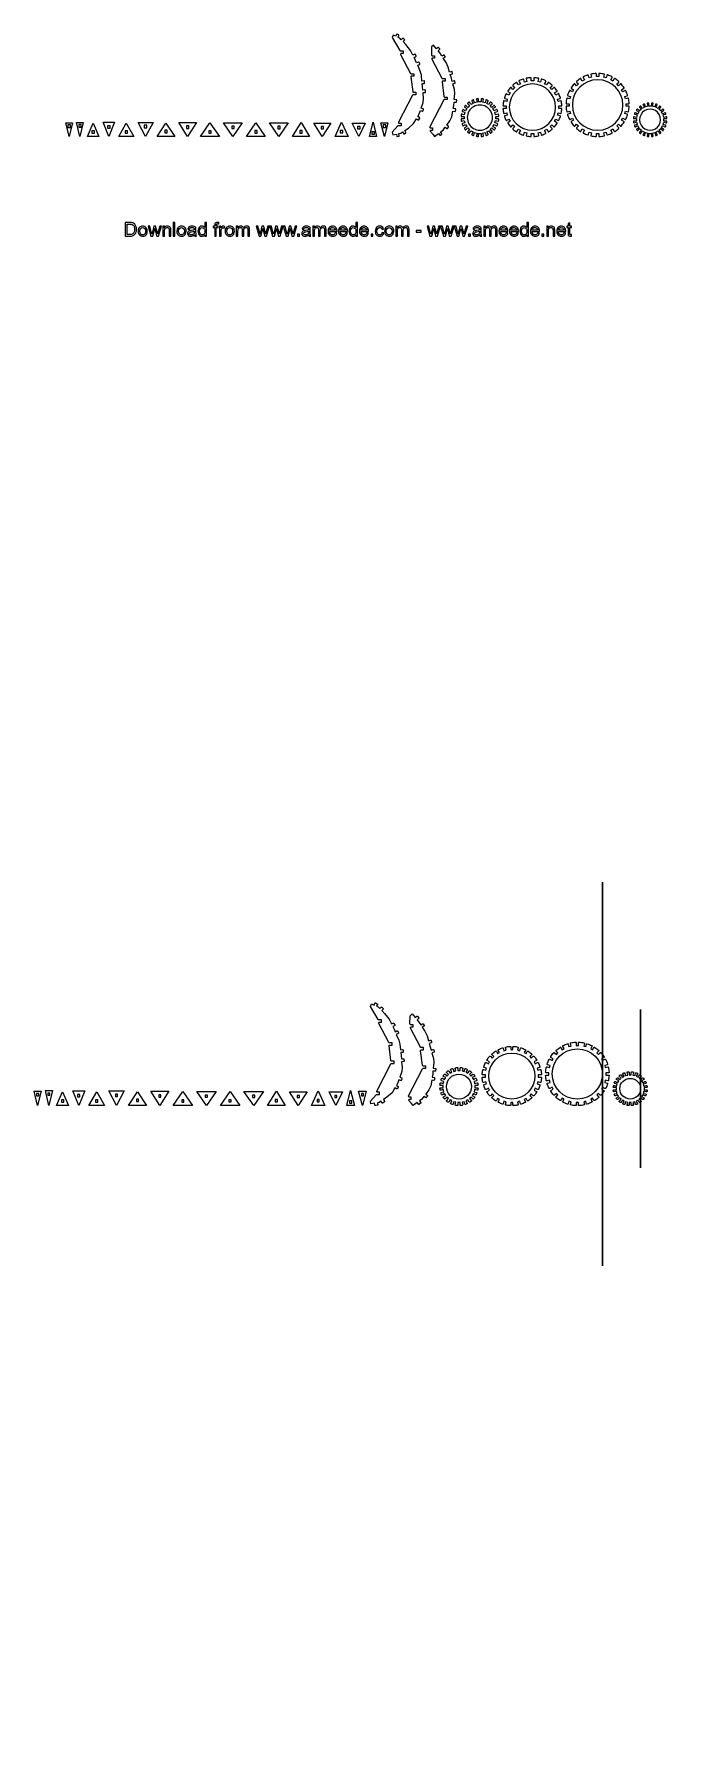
# Model space of a CAD drawing. Header units: millimetres. Extents: x -411 to 341, y -1858 to 167.
import ezdxf

# ---------------------------------------------------------------- set-up
doc = ezdxf.new("R2010")
doc.units = ezdxf.units.MM
doc.header["$MEASUREMENT"] = 0
doc.layers.add('Layer 1', color=7, linetype='Continuous')

msp = doc.modelspace()

# ---------------------------------------------------------------- linework, layer by layer
at = {"layer": 'Layer 1', "lineweight": 9}
for points, knots in [([(19.7249, 166.484), (19.7249, 166.484), (18.6862, 164.21), (18.6862, 164.21), (18.6862, 164.21), (15.7802, 165.5374), (15.7802, 165.5374), (15.7802, 165.5374), (14.5337, 162.8086), (14.5337, 162.8086), (14.5337, 162.8086), (23.7033, 147.3055), (23.7033, 147.3055)], [0, 0, 0, 0, 0.25, 0.25, 0.25, 0.5, 0.5, 0.5, 0.75, 0.75, 0.75, 1, 1, 1, 1]), ([(27.1636, 161.8219), (27.1636, 161.8219), (25.3512, 160.0999), (25.3512, 160.0999), (25.3512, 160.0999), (23.5626, 161.9825), (23.5626, 161.9825), (23.5626, 161.9825), (21.415, 162.9635), (21.415, 162.9635), (21.415, 162.9635), (22.4537, 165.2375), (22.4537, 165.2375)], [0, 0, 0, 0, 0.25, 0.25, 0.25, 0.5, 0.5, 0.5, 0.75, 0.75, 0.75, 1, 1, 1, 1]), ([(24.3919, 146.9128), (24.3919, 146.9128), (27.6856, 146.9128), (27.6856, 146.9128), (27.6856, 146.9128), (27.6856, 143.9128), (27.6856, 143.9128), (27.6856, 143.9128), (25.2505, 143.9128), (25.2505, 143.9128)], [0, 0, 0, 0, 0.333333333, 0.333333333, 0.333333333, 0.666666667, 0.666666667, 0.666666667, 1, 1, 1, 1]), ([(41.3999, 142.814), (41.3999, 142.814), (39.1614, 141.7009), (39.1614, 141.7009), (39.1614, 141.7009), (36.3173, 147.4205), (36.3173, 147.4205), (36.3173, 147.4205), (30.7031, 154.4671), (30.7031, 154.4671), (30.7031, 154.4671), (27.4177, 157.925), (27.4177, 157.925), (27.4177, 157.925), (29.2301, 159.647), (29.2301, 159.647)], [0, 0, 0, 0, 0.2, 0.2, 0.2, 0.4, 0.4, 0.4, 0.6, 0.6, 0.6, 0.8, 0.8, 0.8, 1, 1, 1, 1]), ([(68.9417, 150.9186), (68.9417, 150.9186), (67.0222, 149.3169), (67.0222, 149.3169), (67.0222, 149.3169), (63.4587, 153.5876), (63.4587, 153.5876), (63.4587, 153.5876), (61.1552, 151.6656), (61.1552, 151.6656), (61.1552, 151.6656), (61.0747, 142.0183), (61.0747, 142.0183)], [0, 0, 0, 0, 0.25, 0.25, 0.25, 0.5, 0.5, 0.5, 0.75, 0.75, 0.75, 1, 1, 1, 1]), ([(75.6993, 141.9956), (75.6993, 141.9956), (73.5964, 140.6436), (73.5964, 140.6436), (73.5964, 140.6436), (71.37, 144.1064), (71.37, 144.1064), (71.37, 144.1064), (68.9443, 147.0135), (68.9443, 147.0135), (68.9443, 147.0135), (70.8638, 148.6152), (70.8638, 148.6152)], [0, 0, 0, 0, 0.25, 0.25, 0.25, 0.5, 0.5, 0.5, 0.75, 0.75, 0.75, 1, 1, 1, 1]), ([(45.8445, 133.5274), (45.8445, 133.5274), (43.5584, 132.5156), (43.5584, 132.5156), (43.5584, 132.5156), (42.179, 135.6325), (42.179, 135.6325), (42.179, 135.6325), (40.4972, 139.0147), (40.4972, 139.0147), (40.4972, 139.0147), (42.7357, 140.1278), (42.7357, 140.1278)], [0, 0, 0, 0, 0.25, 0.25, 0.25, 0.5, 0.5, 0.5, 0.75, 0.75, 0.75, 1, 1, 1, 1]), ([(52.3227, 111.3028), (52.3227, 111.3028), (49.8335, 111.0704), (49.8335, 111.0704), (49.8335, 111.0704), (49.1757, 118.1162), (49.1757, 118.1162), (49.1757, 118.1162), (47.8295, 122.8652), (47.8295, 122.8652), (47.8295, 122.8652), (44.7726, 129.7723), (44.7726, 129.7723), (44.7726, 129.7723), (47.0587, 130.7841), (47.0587, 130.7841)], [0, 0, 0, 0, 0.2, 0.2, 0.2, 0.4, 0.4, 0.4, 0.6, 0.6, 0.6, 0.8, 0.8, 0.8, 1, 1, 1, 1]), ([(61.8747, 141.2116), (61.8747, 141.2116), (64.818, 141.2116), (64.818, 141.2116), (64.818, 141.2116), (64.818, 138.2116), (64.818, 138.2116), (64.818, 138.2116), (62.3829, 138.2116), (62.3829, 138.2116)], [0, 0, 0, 0, 0.333333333, 0.333333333, 0.333333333, 0.666666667, 0.666666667, 0.666666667, 1, 1, 1, 1]), ([(85.1448, 122.48), (85.1448, 122.48), (82.7357, 121.8119), (82.7357, 121.8119), (82.7357, 121.8119), (81.1003, 127.709), (81.1003, 127.709), (81.1003, 127.709), (78.4675, 133.0676), (78.4675, 133.0676), (78.4675, 133.0676), (75.2189, 138.1201), (75.2189, 138.1201), (75.2189, 138.1201), (77.3217, 139.4722), (77.3217, 139.4722)], [0, 0, 0, 0, 0.2, 0.2, 0.2, 0.4, 0.4, 0.4, 0.6, 0.6, 0.6, 0.8, 0.8, 0.8, 1, 1, 1, 1]), ([(36.9223, 119.7648), (36.9223, 119.7648), (40.1856, 119.7648), (40.1856, 119.7648), (40.1856, 119.7648), (40.1856, 116.7648), (40.1856, 116.7648), (40.1856, 116.7648), (37.348, 116.7648), (37.348, 116.7648)], [0, 0, 0, 0, 0.333333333, 0.333333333, 0.333333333, 0.666666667, 0.666666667, 0.666666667, 1, 1, 1, 1]), ([(53.3306, 100.5127), (53.3306, 100.5127), (50.8415, 100.2799), (50.8415, 100.2799), (50.8415, 100.2799), (50.4725, 104.2253), (50.4725, 104.2253), (50.4725, 104.2253), (50.1124, 108.0834), (50.1124, 108.0834), (50.1124, 108.0834), (52.6015, 108.3158), (52.6015, 108.3158)], [0, 0, 0, 0, 0.25, 0.25, 0.25, 0.5, 0.5, 0.5, 0.75, 0.75, 0.75, 1, 1, 1, 1]), ([(74.0547, 114.0636), (74.0547, 114.0636), (77.318, 114.0636), (77.318, 114.0636), (77.318, 114.0636), (77.318, 111.0636), (77.318, 111.0636), (77.318, 111.0636), (74.4804, 111.0636), (74.4804, 111.0636)], [0, 0, 0, 0, 0.333333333, 0.333333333, 0.333333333, 0.666666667, 0.666666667, 0.666666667, 1, 1, 1, 1]), ([(88.2078, 111.3265), (88.2078, 111.3265), (85.7939, 110.6757), (85.7939, 110.6757), (85.7939, 110.6757), (84.7417, 114.5788), (84.7417, 114.5788), (84.7417, 114.5788), (83.5374, 118.921), (83.5374, 118.921), (83.5374, 118.921), (85.9465, 119.5891), (85.9465, 119.5891)], [0, 0, 0, 0, 0.25, 0.25, 0.25, 0.5, 0.5, 0.5, 0.75, 0.75, 0.75, 1, 1, 1, 1]), ([(90.7519, 88.9261), (90.7519, 88.9261), (88.2611, 89.1409), (88.2611, 89.1409), (88.2611, 89.1409), (88.8807, 96.3282), (88.8807, 96.3282), (88.8807, 96.3282), (88.4435, 100.8481), (88.4435, 100.8481), (88.4435, 100.8481), (86.5749, 107.7791), (86.5749, 107.7791), (86.5749, 107.7791), (88.9887, 108.4299), (88.9887, 108.4299)], [0, 0, 0, 0, 0.2, 0.2, 0.2, 0.4, 0.4, 0.4, 0.6, 0.6, 0.6, 0.8, 0.8, 0.8, 1, 1, 1, 1]), ([(157.7157, 105.5531), (157.7157, 105.5531), (159.9727, 103.296), (159.9727, 103.296), (159.9727, 103.296), (157.8514, 101.1747), (157.8514, 101.1747), (157.8514, 101.1747), (155.5943, 103.4318), (155.5943, 103.4318)], [0, 0, 0, 0, 0.333333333, 0.333333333, 0.333333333, 0.666666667, 0.666666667, 0.666666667, 1, 1, 1, 1]), ([(165.0873, 110.7157), (165.0873, 110.7157), (166.6833, 107.9514), (166.6833, 107.9514), (166.6833, 107.9514), (164.0852, 106.4514), (164.0852, 106.4514), (164.0852, 106.4514), (162.4892, 109.2158), (162.4892, 109.2158)], [0, 0, 0, 0, 0.333333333, 0.333333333, 0.333333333, 0.666666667, 0.666666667, 0.666666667, 1, 1, 1, 1]), ([(173.544, 113.7947), (173.544, 113.7947), (174.3701, 110.7115), (174.3701, 110.7115), (174.3701, 110.7115), (171.4723, 109.935), (171.4723, 109.935), (171.4723, 109.935), (170.6462, 113.0183), (170.6462, 113.0183)], [0, 0, 0, 0, 0.333333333, 0.333333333, 0.333333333, 0.666666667, 0.666666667, 0.666666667, 1, 1, 1, 1]), ([(182.5093, 114.5799), (182.5093, 114.5799), (182.5093, 111.388), (182.5093, 111.388), (182.5093, 111.388), (179.5093, 111.3879), (179.5093, 111.3879), (179.5093, 111.3879), (179.5093, 114.58), (179.5093, 114.58)], [0, 0, 0, 0, 0.333333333, 0.333333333, 0.333333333, 0.666666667, 0.666666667, 0.666666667, 1, 1, 1, 1]), ([(191.3725, 113.018), (191.3725, 113.018), (190.5463, 109.9348), (190.5463, 109.9348), (190.5463, 109.9348), (187.6485, 110.7112), (187.6485, 110.7112), (187.6485, 110.7112), (188.4747, 113.7945), (188.4747, 113.7945)], [0, 0, 0, 0, 0.333333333, 0.333333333, 0.333333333, 0.666666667, 0.666666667, 0.666666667, 1, 1, 1, 1]), ([(199.5292, 109.2154), (199.5292, 109.2154), (197.9333, 106.4511), (197.9333, 106.4511), (197.9333, 106.4511), (195.3352, 107.951), (195.3352, 107.951), (195.3352, 107.951), (196.9312, 110.7154), (196.9312, 110.7154)], [0, 0, 0, 0, 0.333333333, 0.333333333, 0.333333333, 0.666666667, 0.666666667, 0.666666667, 1, 1, 1, 1]), ([(206.4241, 103.4311), (206.4241, 103.4311), (204.167, 101.1741), (204.167, 101.1741), (204.167, 101.1741), (202.0457, 103.2954), (202.0457, 103.2954), (202.0457, 103.2954), (204.3028, 105.5525), (204.3028, 105.5525)], [0, 0, 0, 0, 0.333333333, 0.333333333, 0.333333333, 0.666666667, 0.666666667, 0.666666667, 1, 1, 1, 1]), ([(227.1707, 102.4137), (227.1707, 102.4137), (229.9385, 100.8157), (229.9385, 100.8157), (229.9385, 100.8157), (228.4385, 98.2176), (228.4385, 98.2176), (228.4385, 98.2176), (225.6708, 99.8156), (225.6708, 99.8156)], [0, 0, 0, 0, 0.333333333, 0.333333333, 0.333333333, 0.666666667, 0.666666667, 0.666666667, 1, 1, 1, 1]), ([(233.3527, 109.827), (233.3527, 109.827), (235.6126, 107.5671), (235.6126, 107.5671), (235.6126, 107.5671), (233.4912, 105.4458), (233.4912, 105.4458), (233.4912, 105.4458), (231.2314, 107.7057), (231.2314, 107.7057)], [0, 0, 0, 0, 0.333333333, 0.333333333, 0.333333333, 0.666666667, 0.666666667, 0.666666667, 1, 1, 1, 1]), ([(241.2428, 115.3878), (241.2428, 115.3878), (242.8408, 112.6201), (242.8408, 112.6201), (242.8408, 112.6201), (240.2427, 111.1201), (240.2427, 111.1201), (240.2427, 111.1201), (238.6448, 113.8878), (238.6448, 113.8878)], [0, 0, 0, 0, 0.333333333, 0.333333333, 0.333333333, 0.666666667, 0.666666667, 0.666666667, 1, 1, 1, 1]), ([(250.3032, 118.717), (250.3032, 118.717), (251.1304, 115.6299), (251.1304, 115.6299), (251.1304, 115.6299), (248.2326, 114.8535), (248.2326, 114.8535), (248.2326, 114.8535), (247.4055, 117.9405), (247.4055, 117.9405)], [0, 0, 0, 0, 0.333333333, 0.333333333, 0.333333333, 0.666666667, 0.666666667, 0.666666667, 1, 1, 1, 1]), ([(259.9167, 119.5877), (259.9167, 119.5877), (259.9167, 116.3918), (259.9167, 116.3918), (259.9167, 116.3918), (256.9167, 116.3918), (256.9167, 116.3918), (256.9167, 116.3918), (256.9167, 119.5877), (256.9167, 119.5877)], [0, 0, 0, 0, 0.333333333, 0.333333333, 0.333333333, 0.666666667, 0.666666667, 0.666666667, 1, 1, 1, 1]), ([(269.4278, 117.9406), (269.4278, 117.9406), (268.6007, 114.8536), (268.6007, 114.8536), (268.6007, 114.8536), (265.7029, 115.6301), (265.7029, 115.6301), (265.7029, 115.6301), (266.5301, 118.7171), (266.5301, 118.7171)], [0, 0, 0, 0, 0.333333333, 0.333333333, 0.333333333, 0.666666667, 0.666666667, 0.666666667, 1, 1, 1, 1]), ([(278.1888, 113.888), (278.1888, 113.888), (276.5908, 111.1202), (276.5908, 111.1202), (276.5908, 111.1202), (273.9927, 112.6202), (273.9927, 112.6202), (273.9927, 112.6202), (275.5907, 115.3879), (275.5907, 115.3879)], [0, 0, 0, 0, 0.333333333, 0.333333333, 0.333333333, 0.666666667, 0.666666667, 0.666666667, 1, 1, 1, 1]), ([(285.602, 107.706), (285.602, 107.706), (283.3422, 105.4462), (283.3422, 105.4462), (283.3422, 105.4462), (281.2208, 107.5675), (281.2208, 107.5675), (281.2208, 107.5675), (283.4807, 109.8273), (283.4807, 109.8273)], [0, 0, 0, 0, 0.333333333, 0.333333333, 0.333333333, 0.666666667, 0.666666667, 0.666666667, 1, 1, 1, 1]), ([(291.1628, 99.8158), (291.1628, 99.8158), (288.3951, 98.2179), (288.3951, 98.2179), (288.3951, 98.2179), (286.8951, 100.816), (286.8951, 100.816), (286.8951, 100.816), (289.6628, 102.4139), (289.6628, 102.4139)], [0, 0, 0, 0, 0.333333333, 0.333333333, 0.333333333, 0.666666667, 0.666666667, 0.666666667, 1, 1, 1, 1]), ([(39.6371, 97.8058), (39.6371, 97.8058), (42.6856, 97.8058), (42.6856, 97.8058), (42.6856, 97.8058), (42.6856, 94.8058), (42.6856, 94.8058), (42.6856, 94.8058), (39.4221, 94.8058), (39.4221, 94.8058)], [0, 0, 0, 0, 0.333333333, 0.333333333, 0.333333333, 0.666666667, 0.666666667, 0.666666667, 1, 1, 1, 1]), ([(51.2875, 77.9751), (51.2875, 77.9751), (48.9186, 78.7738), (48.9186, 78.7738), (48.9186, 78.7738), (51.2062, 85.5588), (51.2062, 85.5588), (51.2062, 85.5588), (51.7928, 90.1076), (51.7928, 90.1076), (51.7928, 90.1076), (51.1208, 97.2929), (51.1208, 97.2929), (51.1208, 97.2929), (53.61, 97.5257), (53.61, 97.5257)], [0, 0, 0, 0, 0.2, 0.2, 0.2, 0.4, 0.4, 0.4, 0.6, 0.6, 0.6, 0.8, 0.8, 0.8, 1, 1, 1, 1]), ([(76.7694, 92.1046), (76.7694, 92.1046), (79.818, 92.1046), (79.818, 92.1046), (79.818, 92.1046), (79.818, 89.1046), (79.818, 89.1046), (79.818, 89.1046), (76.5545, 89.1046), (76.5545, 89.1046)], [0, 0, 0, 0, 0.333333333, 0.333333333, 0.333333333, 0.666666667, 0.666666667, 0.666666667, 1, 1, 1, 1]), ([(89.5226, 78.0144), (89.5226, 78.0144), (87.0542, 78.4105), (87.0542, 78.4105), (87.0542, 78.4105), (87.6634, 82.2074), (87.6634, 82.2074), (87.6634, 82.2074), (88.0035, 86.1519), (88.0035, 86.1519), (88.0035, 86.1519), (90.4942, 85.9372), (90.4942, 85.9372)], [0, 0, 0, 0, 0.25, 0.25, 0.25, 0.5, 0.5, 0.5, 0.75, 0.75, 0.75, 1, 1, 1, 1]), ([(104.2072, 84.1579), (104.2072, 84.1579), (106.4409, 81.9243), (106.4409, 81.9243), (106.4409, 81.9243), (104.3196, 79.803), (104.3196, 79.803), (104.3196, 79.803), (102.0858, 82.0367), (102.0858, 82.0367)], [0, 0, 0, 0, 0.333333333, 0.333333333, 0.333333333, 0.666666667, 0.666666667, 0.666666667, 1, 1, 1, 1]), ([(108.9832, 87.3288), (108.9832, 87.3288), (110.5626, 84.5932), (110.5626, 84.5932), (110.5626, 84.5932), (107.9645, 83.0932), (107.9645, 83.0932), (107.9645, 83.0932), (106.385, 85.8289), (106.385, 85.8289)], [0, 0, 0, 0, 0.333333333, 0.333333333, 0.333333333, 0.666666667, 0.666666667, 0.666666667, 1, 1, 1, 1]), ([(114.4171, 89.1556), (114.4171, 89.1556), (115.2347, 86.1044), (115.2347, 86.1044), (115.2347, 86.1044), (112.3369, 85.3279), (112.3369, 85.3279), (112.3369, 85.3279), (111.5193, 88.3793), (111.5193, 88.3793)], [0, 0, 0, 0, 0.333333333, 0.333333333, 0.333333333, 0.666666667, 0.666666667, 0.666666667, 1, 1, 1, 1]), ([(120.1387, 89.5137), (120.1387, 89.5137), (120.1387, 86.3549), (120.1387, 86.3549), (120.1387, 86.3549), (117.1387, 86.3548), (117.1387, 86.3548), (117.1387, 86.3548), (117.1386, 89.5138), (117.1386, 89.5138)], [0, 0, 0, 0, 0.333333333, 0.333333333, 0.333333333, 0.666666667, 0.666666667, 0.666666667, 1, 1, 1, 1]), ([(125.758, 88.3787), (125.758, 88.3787), (124.9404, 85.3275), (124.9404, 85.3275), (124.9404, 85.3275), (122.0426, 86.104), (122.0426, 86.104), (122.0426, 86.104), (122.8602, 89.1553), (122.8602, 89.1553)], [0, 0, 0, 0, 0.333333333, 0.333333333, 0.333333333, 0.666666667, 0.666666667, 0.666666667, 1, 1, 1, 1]), ([(130.892, 85.8281), (130.892, 85.8281), (129.3126, 83.0924), (129.3126, 83.0924), (129.3126, 83.0924), (126.7145, 84.5924), (126.7145, 84.5924), (126.7145, 84.5924), (128.294, 87.3282), (128.294, 87.3282)], [0, 0, 0, 0, 0.333333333, 0.333333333, 0.333333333, 0.666666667, 0.666666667, 0.666666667, 1, 1, 1, 1]), ([(135.191, 82.0355), (135.191, 82.0355), (132.9574, 79.8019), (132.9574, 79.8019), (132.9574, 79.8019), (130.836, 81.9232), (130.836, 81.9232), (130.836, 81.9232), (133.0698, 84.1569), (133.0698, 84.1569)], [0, 0, 0, 0, 0.333333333, 0.333333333, 0.333333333, 0.666666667, 0.666666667, 0.666666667, 1, 1, 1, 1]), ([(146.5669, 81.6383), (146.5669, 81.6383), (149.7588, 81.6383), (149.7588, 81.6383), (149.7588, 81.6383), (149.7588, 78.6383), (149.7588, 78.6383), (149.7588, 78.6383), (146.5668, 78.6383), (146.5668, 78.6383)], [0, 0, 0, 0, 0.333333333, 0.333333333, 0.333333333, 0.666666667, 0.666666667, 0.666666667, 1, 1, 1, 1]), ([(148.1288, 90.5015), (148.1288, 90.5015), (151.212, 89.6754), (151.212, 89.6754), (151.212, 89.6754), (150.4355, 86.7776), (150.4355, 86.7776), (150.4355, 86.7776), (147.3523, 87.6037), (147.3523, 87.6037)], [0, 0, 0, 0, 0.333333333, 0.333333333, 0.333333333, 0.666666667, 0.666666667, 0.666666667, 1, 1, 1, 1]), ([(151.9314, 98.6583), (151.9314, 98.6583), (154.6957, 97.0623), (154.6957, 97.0623), (154.6957, 97.0623), (153.1957, 94.4642), (153.1957, 94.4642), (153.1957, 94.4642), (150.4313, 96.0602), (150.4313, 96.0602)], [0, 0, 0, 0, 0.333333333, 0.333333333, 0.333333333, 0.666666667, 0.666666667, 0.666666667, 1, 1, 1, 1]), ([(211.5868, 96.0596), (211.5868, 96.0596), (208.8225, 94.4636), (208.8225, 94.4636), (208.8225, 94.4636), (207.3225, 97.0616), (207.3225, 97.0616), (207.3225, 97.0616), (210.0868, 98.6577), (210.0868, 98.6577)], [0, 0, 0, 0, 0.333333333, 0.333333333, 0.333333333, 0.666666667, 0.666666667, 0.666666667, 1, 1, 1, 1]), ([(214.6657, 87.6029), (214.6657, 87.6029), (211.5825, 86.7767), (211.5825, 86.7767), (211.5825, 86.7767), (210.806, 89.6745), (210.806, 89.6745), (210.806, 89.6745), (213.8893, 90.5007), (213.8893, 90.5007)], [0, 0, 0, 0, 0.333333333, 0.333333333, 0.333333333, 0.666666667, 0.666666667, 0.666666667, 1, 1, 1, 1]), ([(215.4509, 78.6376), (215.4509, 78.6376), (212.259, 78.6376), (212.259, 78.6376), (212.259, 78.6376), (212.259, 81.6376), (212.259, 81.6376), (212.259, 81.6376), (215.451, 81.6376), (215.451, 81.6376)], [0, 0, 0, 0, 0.333333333, 0.333333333, 0.333333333, 0.666666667, 0.666666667, 0.666666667, 1, 1, 1, 1]), ([(221.471, 84.1416), (221.471, 84.1416), (224.6669, 84.1416), (224.6669, 84.1416), (224.6669, 84.1416), (224.6669, 81.1416), (224.6669, 81.1416), (224.6669, 81.1416), (221.471, 81.1416), (221.471, 81.1416)], [0, 0, 0, 0, 0.333333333, 0.333333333, 0.333333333, 0.666666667, 0.666666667, 0.666666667, 1, 1, 1, 1]), ([(223.1181, 93.6528), (223.1181, 93.6528), (226.2051, 92.8256), (226.2051, 92.8256), (226.2051, 92.8256), (225.4286, 89.9278), (225.4286, 89.9278), (225.4286, 89.9278), (222.3416, 90.755), (222.3416, 90.755)], [0, 0, 0, 0, 0.333333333, 0.333333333, 0.333333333, 0.666666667, 0.666666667, 0.666666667, 1, 1, 1, 1]), ([(294.492, 90.7554), (294.492, 90.7554), (291.405, 89.9283), (291.405, 89.9283), (291.405, 89.9283), (290.6285, 92.8261), (290.6285, 92.8261), (290.6285, 92.8261), (293.7155, 93.6532), (293.7155, 93.6532)], [0, 0, 0, 0, 0.333333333, 0.333333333, 0.333333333, 0.666666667, 0.666666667, 0.666666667, 1, 1, 1, 1]), ([(295.3627, 81.1419), (295.3627, 81.1419), (292.1668, 81.1419), (292.1668, 81.1419), (292.1668, 81.1419), (292.1668, 84.1419), (292.1668, 84.1419), (292.1668, 84.1419), (295.3627, 84.1419), (295.3627, 84.1419)], [0, 0, 0, 0, 0.333333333, 0.333333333, 0.333333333, 0.666666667, 0.666666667, 0.666666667, 1, 1, 1, 1]), ([(312.3803, 82.6415), (312.3803, 82.6415), (313.9539, 79.916), (313.9539, 79.916), (313.9539, 79.916), (311.3558, 78.4159), (311.3558, 78.4159), (311.3558, 78.4159), (309.7822, 81.1415), (309.7822, 81.1415)], [0, 0, 0, 0, 0.333333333, 0.333333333, 0.333333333, 0.666666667, 0.666666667, 0.666666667, 1, 1, 1, 1]), ([(317.2084, 84.2175), (317.2084, 84.2175), (318.023, 81.1776), (318.023, 81.1776), (318.023, 81.1776), (315.1252, 80.4011), (315.1252, 80.4011), (315.1252, 80.4011), (314.3107, 83.441), (314.3107, 83.441)], [0, 0, 0, 0, 0.333333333, 0.333333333, 0.333333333, 0.666666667, 0.666666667, 0.666666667, 1, 1, 1, 1]), ([(322.2799, 84.4902), (322.2799, 84.4902), (322.2799, 81.3431), (322.2799, 81.3431), (322.2799, 81.3431), (319.2799, 81.343), (319.2799, 81.343), (319.2799, 81.343), (319.2798, 84.4902), (319.2798, 84.4902)], [0, 0, 0, 0, 0.333333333, 0.333333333, 0.333333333, 0.666666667, 0.666666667, 0.666666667, 1, 1, 1, 1]), ([(327.2492, 83.441), (327.2492, 83.441), (326.4346, 80.4011), (326.4346, 80.4011), (326.4346, 80.4011), (323.5368, 81.1775), (323.5368, 81.1775), (323.5368, 81.1775), (324.3514, 84.2175), (324.3514, 84.2175)], [0, 0, 0, 0, 0.333333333, 0.333333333, 0.333333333, 0.666666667, 0.666666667, 0.666666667, 1, 1, 1, 1]), ([(331.7775, 81.1415), (331.7775, 81.1415), (330.2039, 78.416), (330.2039, 78.416), (330.2039, 78.416), (327.6058, 79.916), (327.6058, 79.916), (327.6058, 79.916), (329.1794, 82.6415), (329.1794, 82.6415)], [0, 0, 0, 0, 0.333333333, 0.333333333, 0.333333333, 0.666666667, 0.666666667, 0.666666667, 1, 1, 1, 1]), ([(-369.118, 45.1959), (-369.118, 45.1959), (-365.1999, 61.2767), (-365.1999, 61.2767), (-365.1999, 61.2767), (-373.0385, 61.2767), (-373.0385, 61.2767), (-373.0385, 61.2767), (-369.118, 45.1959), (-369.118, 45.1959)], [0, 0, 0, 0, 0.333333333, 0.333333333, 0.333333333, 0.666666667, 0.666666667, 0.666666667, 1, 1, 1, 1]), ([(-356.2606, 45.1959), (-356.2606, 45.1959), (-352.3413, 61.9898), (-352.3413, 61.9898), (-352.3413, 61.9898), (-360.1799, 61.9898), (-360.1799, 61.9898), (-360.1799, 61.9898), (-356.2606, 45.1959), (-356.2606, 45.1959)], [0, 0, 0, 0, 0.333333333, 0.333333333, 0.333333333, 0.666666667, 0.666666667, 0.666666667, 1, 1, 1, 1]), ([(-333.762, 45.1959), (-333.762, 45.1959), (-340.5416, 61.0526), (-340.5416, 61.0526), (-340.5416, 61.0526), (-347.3213, 45.1959), (-347.3213, 45.1959), (-347.3213, 45.1959), (-333.762, 45.1959), (-333.762, 45.1959)], [0, 0, 0, 0, 0.333333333, 0.333333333, 0.333333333, 0.666666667, 0.666666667, 0.666666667, 1, 1, 1, 1]), ([(-315.1826, 62.0481), (-315.1826, 62.0481), (-328.742, 62.0481), (-328.742, 62.0481), (-328.742, 62.0481), (-321.9623, 45.1959), (-321.9623, 45.1959), (-321.9623, 45.1959), (-315.1826, 62.0481), (-315.1826, 62.0481)], [0, 0, 0, 0, 0.333333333, 0.333333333, 0.333333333, 0.666666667, 0.666666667, 0.666666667, 1, 1, 1, 1]), ([(-292.3476, 45.1959), (-292.3476, 45.1959), (-301.2551, 61.0267), (-301.2551, 61.0267), (-301.2551, 61.0267), (-310.1626, 45.1959), (-310.1626, 45.1959), (-310.1626, 45.1959), (-292.3476, 45.1959), (-292.3476, 45.1959)], [0, 0, 0, 0, 0.333333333, 0.333333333, 0.333333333, 0.666666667, 0.666666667, 0.666666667, 1, 1, 1, 1]), ([(-287.3276, 61.9848), (-287.3276, 61.9848), (-278.4201, 45.1959), (-278.4201, 45.1959), (-278.4201, 45.1959), (-269.5126, 61.9848), (-269.5126, 61.9848), (-269.5126, 61.9848), (-287.3276, 61.9848), (-287.3276, 61.9848)], [0, 0, 0, 0, 0.333333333, 0.333333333, 0.333333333, 0.666666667, 0.666666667, 0.666666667, 1, 1, 1, 1]), ([(-254.13, 61.1279), (-254.13, 61.1279), (-264.4926, 45.1959), (-264.4926, 45.1959), (-264.4926, 45.1959), (-243.7674, 45.1959), (-243.7674, 45.1959), (-243.7674, 45.1959), (-254.13, 61.1279), (-254.13, 61.1279)], [0, 0, 0, 0, 0.333333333, 0.333333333, 0.333333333, 0.666666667, 0.666666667, 0.666666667, 1, 1, 1, 1]), ([(-218.0222, 61.8237), (-218.0222, 61.8237), (-238.7474, 61.8237), (-238.7474, 61.8237), (-238.7474, 61.8237), (-228.3848, 45.1959), (-228.3848, 45.1959), (-228.3848, 45.1959), (-218.0222, 61.8237), (-218.0222, 61.8237)], [0, 0, 0, 0, 0.333333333, 0.333333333, 0.333333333, 0.666666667, 0.666666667, 0.666666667, 1, 1, 1, 1]), ([(-190.7427, 45.1959), (-190.7427, 45.1959), (-201.8725, 61.3203), (-201.8725, 61.3203), (-201.8725, 61.3203), (-213.0022, 45.1959), (-213.0022, 45.1959), (-213.0022, 45.1959), (-190.7427, 45.1959), (-190.7427, 45.1959)], [0, 0, 0, 0, 0.333333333, 0.333333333, 0.333333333, 0.666666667, 0.666666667, 0.666666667, 1, 1, 1, 1]), ([(-174.593, 45.1959), (-174.593, 45.1959), (-163.4632, 61.5838), (-163.4632, 61.5838), (-163.4632, 61.5838), (-185.7227, 61.5838), (-185.7227, 61.5838), (-185.7227, 61.5838), (-174.593, 45.1959), (-174.593, 45.1959)], [0, 0, 0, 0, 0.333333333, 0.333333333, 0.333333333, 0.666666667, 0.666666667, 0.666666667, 1, 1, 1, 1]), ([(-158.4432, 45.1959), (-158.4432, 45.1959), (-136.1523, 45.1959), (-136.1523, 45.1959), (-136.1523, 45.1959), (-147.2977, 61.5731), (-147.2977, 61.5731), (-147.2977, 61.5731), (-158.4432, 45.1959), (-158.4432, 45.1959)], [0, 0, 0, 0, 0.333333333, 0.333333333, 0.333333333, 0.666666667, 0.666666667, 0.666666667, 1, 1, 1, 1]), ([(-131.1323, 61.2325), (-131.1323, 61.2325), (-119.9868, 45.1959), (-119.9868, 45.1959), (-119.9868, 45.1959), (-108.8413, 61.2325), (-108.8413, 61.2325), (-108.8413, 61.2325), (-131.1323, 61.2325), (-131.1323, 61.2325)], [0, 0, 0, 0, 0.333333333, 0.333333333, 0.333333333, 0.666666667, 0.666666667, 0.666666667, 1, 1, 1, 1]), ([(-93.7132, 61.9058), (-93.7132, 61.9058), (-103.8213, 45.1959), (-103.8213, 45.1959), (-103.8213, 45.1959), (-83.6051, 45.1959), (-83.6051, 45.1959), (-83.6051, 45.1959), (-93.7132, 61.9058), (-93.7132, 61.9058)], [0, 0, 0, 0, 0.333333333, 0.333333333, 0.333333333, 0.666666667, 0.666666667, 0.666666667, 1, 1, 1, 1]), ([(-78.5851, 60.8932), (-78.5851, 60.8932), (-68.4771, 45.1959), (-68.4771, 45.1959), (-68.4771, 45.1959), (-58.3689, 60.8932), (-58.3689, 60.8932), (-58.3689, 60.8932), (-78.5851, 60.8932), (-78.5851, 60.8932)], [0, 0, 0, 0, 0.333333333, 0.333333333, 0.333333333, 0.666666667, 0.666666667, 0.666666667, 1, 1, 1, 1]), ([(-45.6193, 62.191), (-45.6193, 62.191), (-53.3489, 45.1959), (-53.3489, 45.1959), (-53.3489, 45.1959), (-37.8895, 45.1959), (-37.8895, 45.1959), (-37.8895, 45.1959), (-45.6193, 62.191), (-45.6193, 62.191)], [0, 0, 0, 0, 0.333333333, 0.333333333, 0.333333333, 0.666666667, 0.666666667, 0.666666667, 1, 1, 1, 1]), ([(-25.1397, 45.1959), (-25.1397, 45.1959), (-17.4101, 60.8768), (-17.4101, 60.8768), (-17.4101, 60.8768), (-32.8695, 60.8768), (-32.8695, 60.8768), (-32.8695, 60.8768), (-25.1397, 45.1959), (-25.1397, 45.1959)], [0, 0, 0, 0, 0.333333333, 0.333333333, 0.333333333, 0.666666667, 0.666666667, 0.666666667, 1, 1, 1, 1]), ([(-12.3901, 45.1959), (-12.3901, 45.1959), (-3.9482, 45.1959), (-3.9482, 45.1959), (-3.9482, 45.1959), (-8.1691, 62.1612), (-8.1691, 62.1612), (-8.1691, 62.1612), (-12.3901, 45.1959), (-12.3901, 45.1959)], [0, 0, 0, 0, 0.333333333, 0.333333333, 0.333333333, 0.666666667, 0.666666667, 0.666666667, 1, 1, 1, 1]), ([(9.5138, 61.2398), (9.5138, 61.2398), (1.0718, 61.2398), (1.0718, 61.2398), (1.0718, 61.2398), (5.2928, 45.1959), (5.2928, 45.1959), (5.2928, 45.1959), (9.5138, 61.2398), (9.5138, 61.2398)], [0, 0, 0, 0, 0.333333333, 0.333333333, 0.333333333, 0.666666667, 0.666666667, 0.666666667, 1, 1, 1, 1]), ([(22.7511, 61.0278), (22.7511, 61.0278), (25.1856, 61.0278), (25.1856, 61.0278), (25.1856, 61.0278), (25.1856, 58.0278), (25.1856, 58.0278), (25.1856, 58.0278), (21.798, 58.0278), (21.798, 58.0278)], [0, 0, 0, 0, 0.333333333, 0.333333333, 0.333333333, 0.666666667, 0.666666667, 0.666666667, 1, 1, 1, 1]), ([(30.7802, 50.1288), (30.7802, 50.1288), (29.3926, 52.2084), (29.3926, 52.2084), (29.3926, 52.2084), (33.7859, 55.1397), (33.7859, 55.1397), (33.7859, 55.1397), (39.9671, 60.5024), (39.9671, 60.5024), (39.9671, 60.5024), (43.2891, 66.2464), (43.2891, 66.2464), (43.2891, 66.2464), (45.4533, 64.9948), (45.4533, 64.9948)], [0, 0, 0, 0, 0.2, 0.2, 0.2, 0.4, 0.4, 0.4, 0.6, 0.6, 0.6, 0.8, 0.8, 0.8, 1, 1, 1, 1]), ([(46.9552, 67.5918), (46.9552, 67.5918), (44.7911, 68.8434), (44.7911, 68.8434), (44.7911, 68.8434), (46.6597, 72.0744), (46.6597, 72.0744), (46.6597, 72.0744), (47.9601, 75.9311), (47.9601, 75.9311), (47.9601, 75.9311), (50.329, 75.1323), (50.329, 75.1323)], [0, 0, 0, 0, 0.25, 0.25, 0.25, 0.5, 0.5, 0.5, 0.75, 0.75, 0.75, 1, 1, 1, 1]), ([(81.2178, 57.0122), (81.2178, 57.0122), (79.2189, 58.5137), (79.2189, 58.5137), (79.2189, 58.5137), (83.142, 63.7364), (83.142, 63.7364), (83.142, 63.7364), (85.4647, 68.5043), (85.4647, 68.5043), (85.4647, 68.5043), (86.5789, 75.4484), (86.5789, 75.4484), (86.5789, 75.4484), (89.0473, 75.0523), (89.0473, 75.0523)], [0, 0, 0, 0, 0.2, 0.2, 0.2, 0.4, 0.4, 0.4, 0.6, 0.6, 0.6, 0.8, 0.8, 0.8, 1, 1, 1, 1]), ([(96.7291, 69.1056), (96.7291, 69.1056), (99.8879, 69.1056), (99.8879, 69.1056), (99.8879, 69.1056), (99.8879, 66.1056), (99.8879, 66.1056), (99.8879, 66.1056), (96.729, 66.1056), (96.729, 66.1056)], [0, 0, 0, 0, 0.333333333, 0.333333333, 0.333333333, 0.666666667, 0.666666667, 0.666666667, 1, 1, 1, 1]), ([(97.0872, 63.384), (97.0872, 63.384), (100.1384, 64.2016), (100.1384, 64.2016), (100.1384, 64.2016), (100.9148, 61.3039), (100.9148, 61.3039), (100.9148, 61.3039), (97.8635, 60.4862), (97.8635, 60.4862)], [0, 0, 0, 0, 0.333333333, 0.333333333, 0.333333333, 0.666666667, 0.666666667, 0.666666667, 1, 1, 1, 1]), ([(97.864, 74.7249), (97.864, 74.7249), (100.9152, 73.9073), (100.9152, 73.9073), (100.9152, 73.9073), (100.1388, 71.0096), (100.1388, 71.0096), (100.1388, 71.0096), (97.0874, 71.8272), (97.0874, 71.8272)], [0, 0, 0, 0, 0.333333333, 0.333333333, 0.333333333, 0.666666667, 0.666666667, 0.666666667, 1, 1, 1, 1]), ([(100.4147, 79.8589), (100.4147, 79.8589), (103.1503, 78.2795), (103.1503, 78.2795), (103.1503, 78.2795), (101.6503, 75.6814), (101.6503, 75.6814), (101.6503, 75.6814), (98.9145, 77.2609), (98.9145, 77.2609)], [0, 0, 0, 0, 0.333333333, 0.333333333, 0.333333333, 0.666666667, 0.666666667, 0.666666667, 1, 1, 1, 1]), ([(138.3619, 77.2596), (138.3619, 77.2596), (135.6263, 75.6802), (135.6263, 75.6802), (135.6263, 75.6802), (134.1263, 78.2782), (134.1263, 78.2782), (134.1263, 78.2782), (136.862, 79.8577), (136.862, 79.8577)], [0, 0, 0, 0, 0.333333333, 0.333333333, 0.333333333, 0.666666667, 0.666666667, 0.666666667, 1, 1, 1, 1]), ([(139.4118, 60.4848), (139.4118, 60.4848), (136.3606, 61.3023), (136.3606, 61.3023), (136.3606, 61.3023), (137.137, 64.2001), (137.137, 64.2001), (137.137, 64.2001), (140.1884, 63.3825), (140.1884, 63.3825)], [0, 0, 0, 0, 0.333333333, 0.333333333, 0.333333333, 0.666666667, 0.666666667, 0.666666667, 1, 1, 1, 1]), ([(140.1886, 71.8256), (140.1886, 71.8256), (137.1375, 71.0081), (137.1375, 71.0081), (137.1375, 71.0081), (136.361, 73.9058), (136.361, 73.9058), (136.361, 73.9058), (139.4123, 74.7234), (139.4123, 74.7234)], [0, 0, 0, 0, 0.333333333, 0.333333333, 0.333333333, 0.666666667, 0.666666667, 0.666666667, 1, 1, 1, 1]), ([(140.5468, 66.1041), (140.5468, 66.1041), (137.3879, 66.1041), (137.3879, 66.1041), (137.3879, 66.1041), (137.3879, 69.1041), (137.3879, 69.1041), (137.3879, 69.1041), (140.5469, 69.1041), (140.5469, 69.1041)], [0, 0, 0, 0, 0.333333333, 0.333333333, 0.333333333, 0.666666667, 0.666666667, 0.666666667, 1, 1, 1, 1]), ([(147.3521, 72.673), (147.3521, 72.673), (150.4353, 73.4992), (150.4353, 73.4992), (150.4353, 73.4992), (151.2117, 70.6014), (151.2117, 70.6014), (151.2117, 70.6014), (148.1285, 69.7752), (148.1285, 69.7752)], [0, 0, 0, 0, 0.333333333, 0.333333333, 0.333333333, 0.666666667, 0.666666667, 0.666666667, 1, 1, 1, 1]), ([(150.431, 64.2163), (150.431, 64.2163), (153.1953, 65.8123), (153.1953, 65.8123), (153.1953, 65.8123), (154.6953, 63.2143), (154.6953, 63.2143), (154.6953, 63.2143), (151.931, 61.6182), (151.931, 61.6182)], [0, 0, 0, 0, 0.333333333, 0.333333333, 0.333333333, 0.666666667, 0.666666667, 0.666666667, 1, 1, 1, 1]), ([(210.0864, 61.6176), (210.0864, 61.6176), (207.3221, 63.2136), (207.3221, 63.2136), (207.3221, 63.2136), (208.8221, 65.8116), (208.8221, 65.8116), (208.8221, 65.8116), (211.5864, 64.2157), (211.5864, 64.2157)], [0, 0, 0, 0, 0.333333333, 0.333333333, 0.333333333, 0.666666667, 0.666666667, 0.666666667, 1, 1, 1, 1]), ([(213.889, 69.7744), (213.889, 69.7744), (210.8058, 70.6005), (210.8058, 70.6005), (210.8058, 70.6005), (211.5823, 73.4983), (211.5823, 73.4983), (211.5823, 73.4983), (214.6655, 72.6722), (214.6655, 72.6722)], [0, 0, 0, 0, 0.333333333, 0.333333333, 0.333333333, 0.666666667, 0.666666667, 0.666666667, 1, 1, 1, 1]), ([(222.3417, 74.5281), (222.3417, 74.5281), (225.4288, 75.3553), (225.4288, 75.3553), (225.4288, 75.3553), (226.2052, 72.4575), (226.2052, 72.4575), (226.2052, 72.4575), (223.1182, 71.6304), (223.1182, 71.6304)], [0, 0, 0, 0, 0.333333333, 0.333333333, 0.333333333, 0.666666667, 0.666666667, 0.666666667, 1, 1, 1, 1]), ([(225.6709, 65.4677), (225.6709, 65.4677), (228.4386, 67.0657), (228.4386, 67.0657), (228.4386, 67.0657), (229.9386, 64.4676), (229.9386, 64.4676), (229.9386, 64.4676), (227.1709, 62.8697), (227.1709, 62.8697)], [0, 0, 0, 0, 0.333333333, 0.333333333, 0.333333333, 0.666666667, 0.666666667, 0.666666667, 1, 1, 1, 1]), ([(289.663, 62.8699), (289.663, 62.8699), (286.8952, 64.4679), (286.8952, 64.4679), (286.8952, 64.4679), (288.3953, 67.066), (288.3953, 67.066), (288.3953, 67.066), (291.163, 65.468), (291.163, 65.468)], [0, 0, 0, 0, 0.333333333, 0.333333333, 0.333333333, 0.666666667, 0.666666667, 0.666666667, 1, 1, 1, 1]), ([(293.7157, 71.6308), (293.7157, 71.6308), (290.6286, 72.458), (290.6286, 72.458), (290.6286, 72.458), (291.4051, 75.3558), (291.4051, 75.3558), (291.4051, 75.3558), (294.4921, 74.5286), (294.4921, 74.5286)], [0, 0, 0, 0, 0.333333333, 0.333333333, 0.333333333, 0.666666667, 0.666666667, 0.666666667, 1, 1, 1, 1]), ([(301.3827, 66.593), (301.3827, 66.593), (304.5299, 66.593), (304.5299, 66.593), (304.5299, 66.593), (304.5299, 63.593), (304.5299, 63.593), (304.5299, 63.593), (301.3827, 63.593), (301.3827, 63.593)], [0, 0, 0, 0, 0.333333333, 0.333333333, 0.333333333, 0.666666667, 0.666666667, 0.666666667, 1, 1, 1, 1]), ([(302.4319, 71.5623), (302.4319, 71.5623), (305.4718, 70.7478), (305.4718, 70.7478), (305.4718, 70.7478), (304.6954, 67.85), (304.6954, 67.85), (304.6954, 67.85), (301.6555, 68.6645), (301.6555, 68.6645)], [0, 0, 0, 0, 0.333333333, 0.333333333, 0.333333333, 0.666666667, 0.666666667, 0.666666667, 1, 1, 1, 1]), ([(301.6555, 61.5216), (301.6555, 61.5216), (304.6954, 62.3361), (304.6954, 62.3361), (304.6954, 62.3361), (305.4718, 59.4384), (305.4718, 59.4384), (305.4718, 59.4384), (302.4319, 58.6238), (302.4319, 58.6238)], [0, 0, 0, 0, 0.333333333, 0.333333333, 0.333333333, 0.666666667, 0.666666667, 0.666666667, 1, 1, 1, 1]), ([(304.7314, 76.0906), (304.7314, 76.0906), (307.457, 74.5171), (307.457, 74.5171), (307.457, 74.5171), (305.957, 71.919), (305.957, 71.919), (305.957, 71.919), (303.2314, 73.4926), (303.2314, 73.4926)], [0, 0, 0, 0, 0.333333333, 0.333333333, 0.333333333, 0.666666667, 0.666666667, 0.666666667, 1, 1, 1, 1]), ([(308.1247, 79.8696), (308.1247, 79.8696), (310.3501, 77.6442), (310.3501, 77.6442), (310.3501, 77.6442), (308.2288, 75.5229), (308.2288, 75.5229), (308.2288, 75.5229), (306.0034, 77.7483), (306.0034, 77.7483)], [0, 0, 0, 0, 0.333333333, 0.333333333, 0.333333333, 0.666666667, 0.666666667, 0.666666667, 1, 1, 1, 1]), ([(335.5564, 77.7482), (335.5564, 77.7482), (333.3311, 75.5229), (333.3311, 75.5229), (333.3311, 75.5229), (331.2097, 77.6442), (331.2097, 77.6442), (331.2097, 77.6442), (333.4351, 79.8696), (333.4351, 79.8696)], [0, 0, 0, 0, 0.333333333, 0.333333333, 0.333333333, 0.666666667, 0.666666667, 0.666666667, 1, 1, 1, 1]), ([(338.3283, 73.4926), (338.3283, 73.4926), (335.6028, 71.919), (335.6028, 71.919), (335.6028, 71.919), (334.1028, 74.5171), (334.1028, 74.5171), (334.1028, 74.5171), (336.8283, 76.0907), (336.8283, 76.0907)], [0, 0, 0, 0, 0.333333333, 0.333333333, 0.333333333, 0.666666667, 0.666666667, 0.666666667, 1, 1, 1, 1]), ([(339.9044, 68.6645), (339.9044, 68.6645), (336.8644, 67.8499), (336.8644, 67.8499), (336.8644, 67.8499), (336.088, 70.7477), (336.088, 70.7477), (336.088, 70.7477), (339.1279, 71.5623), (339.1279, 71.5623)], [0, 0, 0, 0, 0.333333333, 0.333333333, 0.333333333, 0.666666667, 0.666666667, 0.666666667, 1, 1, 1, 1]), ([(339.1279, 58.6238), (339.1279, 58.6238), (336.088, 59.4383), (336.088, 59.4383), (336.088, 59.4383), (336.8644, 62.3361), (336.8644, 62.3361), (336.8644, 62.3361), (339.9044, 61.5216), (339.9044, 61.5216)], [0, 0, 0, 0, 0.333333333, 0.333333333, 0.333333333, 0.666666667, 0.666666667, 0.666666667, 1, 1, 1, 1]), ([(340.1771, 63.5931), (340.1771, 63.5931), (337.0299, 63.5931), (337.0299, 63.5931), (337.0299, 63.5931), (337.0299, 66.5931), (337.0299, 66.5931), (337.0299, 66.5931), (340.1771, 66.5931), (340.1771, 66.5931)], [0, 0, 0, 0, 0.333333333, 0.333333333, 0.333333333, 0.666666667, 0.666666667, 0.666666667, 1, 1, 1, 1]), ([(-367.6182, 58.9155), (-367.6182, 58.9155), (-367.6181, 55.9155), (-367.6181, 55.9155), (-367.6181, 55.9155), (-370.6181, 55.9155), (-370.6181, 55.9155), (-370.6181, 55.9155), (-370.6182, 58.9155), (-370.6182, 58.9155), (-370.6182, 58.9155), (-367.6182, 58.9155), (-367.6182, 58.9155)], [0, 0, 0, 0, 0.25, 0.25, 0.25, 0.5, 0.5, 0.5, 0.75, 0.75, 0.75, 1, 1, 1, 1]), ([(-354.7596, 59.3931), (-354.7596, 59.3931), (-354.7597, 56.3931), (-354.7597, 56.3931), (-354.7597, 56.3931), (-357.7597, 56.3931), (-357.7597, 56.3931), (-357.7597, 56.3931), (-357.7597, 59.3931), (-357.7597, 59.3931), (-357.7597, 59.3931), (-354.7596, 59.3931), (-354.7596, 59.3931)], [0, 0, 0, 0, 0.25, 0.25, 0.25, 0.5, 0.5, 0.5, 0.75, 0.75, 0.75, 1, 1, 1, 1]), ([(-342.0408, 48.9821), (-342.0408, 48.9821), (-342.0407, 51.9821), (-342.0407, 51.9821), (-342.0407, 51.9821), (-339.0407, 51.9821), (-339.0407, 51.9821), (-339.0407, 51.9821), (-339.0408, 48.9821), (-339.0408, 48.9821), (-339.0408, 48.9821), (-342.0408, 48.9821), (-342.0408, 48.9821)], [0, 0, 0, 0, 0.25, 0.25, 0.25, 0.5, 0.5, 0.5, 0.75, 0.75, 0.75, 1, 1, 1, 1]), ([(-320.463, 57.9313), (-320.463, 57.9313), (-320.463, 54.9313), (-320.463, 54.9313), (-320.463, 54.9313), (-323.463, 54.9312), (-323.463, 54.9312), (-323.463, 54.9312), (-323.463, 57.9312), (-323.463, 57.9312), (-323.463, 57.9312), (-320.463, 57.9313), (-320.463, 57.9313)], [0, 0, 0, 0, 0.25, 0.25, 0.25, 0.5, 0.5, 0.5, 0.75, 0.75, 0.75, 1, 1, 1, 1]), ([(-299.7545, 51.9732), (-299.7545, 51.9732), (-299.7546, 48.9732), (-299.7546, 48.9732), (-299.7546, 48.9732), (-302.7546, 48.9732), (-302.7546, 48.9732), (-302.7546, 48.9732), (-302.7545, 51.9732), (-302.7545, 51.9732), (-302.7545, 51.9732), (-299.7545, 51.9732), (-299.7545, 51.9732)], [0, 0, 0, 0, 0.25, 0.25, 0.25, 0.5, 0.5, 0.5, 0.75, 0.75, 0.75, 1, 1, 1, 1]), ([(-279.9205, 55.5763), (-279.9205, 55.5763), (-279.9206, 58.5763), (-279.9206, 58.5763), (-279.9206, 58.5763), (-276.9206, 58.5764), (-276.9206, 58.5764), (-276.9206, 58.5764), (-276.9205, 55.5764), (-276.9205, 55.5764), (-276.9205, 55.5764), (-279.9205, 55.5763), (-279.9205, 55.5763)], [0, 0, 0, 0, 0.25, 0.25, 0.25, 0.5, 0.5, 0.5, 0.75, 0.75, 0.75, 1, 1, 1, 1]), ([(-252.6305, 52.7021), (-252.6305, 52.7021), (-252.6305, 49.7021), (-252.6305, 49.7021), (-252.6305, 49.7021), (-255.6305, 49.702), (-255.6305, 49.702), (-255.6305, 49.702), (-255.6305, 52.702), (-255.6305, 52.702), (-255.6305, 52.702), (-252.6305, 52.7021), (-252.6305, 52.7021)], [0, 0, 0, 0, 0.25, 0.25, 0.25, 0.5, 0.5, 0.5, 0.75, 0.75, 0.75, 1, 1, 1, 1]), ([(-226.8852, 57.7813), (-226.8852, 57.7813), (-226.8852, 54.7813), (-226.8852, 54.7813), (-226.8852, 54.7813), (-229.8852, 54.7813), (-229.8852, 54.7813), (-229.8852, 54.7813), (-229.8852, 57.7813), (-229.8852, 57.7813), (-229.8852, 57.7813), (-226.8852, 57.7813), (-226.8852, 57.7813)], [0, 0, 0, 0, 0.25, 0.25, 0.25, 0.5, 0.5, 0.5, 0.75, 0.75, 0.75, 1, 1, 1, 1]), ([(-200.3727, 49.0708), (-200.3727, 49.0708), (-203.3727, 49.0708), (-203.3727, 49.0708), (-203.3727, 49.0708), (-203.3727, 52.0708), (-203.3727, 52.0708), (-203.3727, 52.0708), (-200.3727, 52.0708), (-200.3727, 52.0708), (-200.3727, 52.0708), (-200.3727, 49.0708), (-200.3727, 49.0708)], [0, 0, 0, 0, 0.25, 0.25, 0.25, 0.5, 0.5, 0.5, 0.75, 0.75, 0.75, 1, 1, 1, 1]), ([(-173.093, 54.6212), (-173.093, 54.6212), (-176.093, 54.6212), (-176.093, 54.6212), (-176.093, 54.6212), (-176.0931, 57.6212), (-176.0931, 57.6212), (-176.0931, 57.6212), (-173.0931, 57.6212), (-173.0931, 57.6212), (-173.0931, 57.6212), (-173.093, 54.6212), (-173.093, 54.6212)], [0, 0, 0, 0, 0.25, 0.25, 0.25, 0.5, 0.5, 0.5, 0.75, 0.75, 0.75, 1, 1, 1, 1]), ([(-148.7976, 52.1551), (-148.7976, 52.1551), (-145.7976, 52.155), (-145.7976, 52.155), (-145.7976, 52.155), (-145.7976, 49.155), (-145.7976, 49.155), (-145.7976, 49.155), (-148.7976, 49.1551), (-148.7976, 49.1551), (-148.7976, 49.1551), (-148.7976, 52.1551), (-148.7976, 52.1551)], [0, 0, 0, 0, 0.25, 0.25, 0.25, 0.5, 0.5, 0.5, 0.75, 0.75, 0.75, 1, 1, 1, 1]), ([(-118.4869, 57.387), (-118.4869, 57.387), (-118.4869, 54.387), (-118.4869, 54.387), (-118.4869, 54.387), (-121.4869, 54.387), (-121.4869, 54.387), (-121.4869, 54.387), (-121.4869, 57.387), (-121.4869, 57.387), (-121.4869, 57.387), (-118.4869, 57.387), (-118.4869, 57.387)], [0, 0, 0, 0, 0.25, 0.25, 0.25, 0.5, 0.5, 0.5, 0.75, 0.75, 0.75, 1, 1, 1, 1]), ([(-92.2133, 49.2658), (-92.2133, 49.2658), (-95.2133, 49.2658), (-95.2133, 49.2658), (-95.2133, 49.2658), (-95.2133, 52.2658), (-95.2133, 52.2658), (-95.2133, 52.2658), (-92.2133, 52.2658), (-92.2133, 52.2658), (-92.2133, 52.2658), (-92.2133, 49.2658), (-92.2133, 49.2658)], [0, 0, 0, 0, 0.25, 0.25, 0.25, 0.5, 0.5, 0.5, 0.75, 0.75, 0.75, 1, 1, 1, 1]), ([(-66.9771, 57.1607), (-66.9771, 57.1607), (-66.9772, 54.1607), (-66.9772, 54.1607), (-66.9772, 54.1607), (-69.9772, 54.1607), (-69.9772, 54.1607), (-69.9772, 54.1607), (-69.9771, 57.1607), (-69.9771, 57.1607), (-69.9771, 57.1607), (-66.9771, 57.1607), (-66.9771, 57.1607)], [0, 0, 0, 0, 0.25, 0.25, 0.25, 0.5, 0.5, 0.5, 0.75, 0.75, 0.75, 1, 1, 1, 1]), ([(-47.1192, 52.3609), (-47.1192, 52.3609), (-44.1192, 52.3609), (-44.1192, 52.3609), (-44.1192, 52.3609), (-44.1192, 49.3609), (-44.1192, 49.3609), (-44.1192, 49.3609), (-47.1192, 49.3609), (-47.1192, 49.3609), (-47.1192, 49.3609), (-47.1192, 52.3609), (-47.1192, 52.3609)], [0, 0, 0, 0, 0.25, 0.25, 0.25, 0.5, 0.5, 0.5, 0.75, 0.75, 0.75, 1, 1, 1, 1]), ([(-26.6398, 57.1498), (-26.6398, 57.1498), (-23.6398, 57.1498), (-23.6398, 57.1498), (-23.6398, 57.1498), (-23.6398, 54.1498), (-23.6398, 54.1498), (-23.6398, 54.1498), (-26.6398, 54.1498), (-26.6398, 54.1498), (-26.6398, 54.1498), (-26.6398, 57.1498), (-26.6398, 57.1498)], [0, 0, 0, 0, 0.25, 0.25, 0.25, 0.5, 0.5, 0.5, 0.75, 0.75, 0.75, 1, 1, 1, 1]), ([(-6.669, 47.8509), (-6.669, 47.8509), (-9.669, 47.8509), (-9.669, 47.8509), (-9.669, 47.8509), (-9.669, 50.8509), (-9.669, 50.8509), (-9.669, 50.8509), (-6.669, 50.8509), (-6.669, 50.8509), (-6.669, 50.8509), (-6.669, 47.8509), (-6.669, 47.8509)], [0, 0, 0, 0, 0.25, 0.25, 0.25, 0.5, 0.5, 0.5, 0.75, 0.75, 0.75, 1, 1, 1, 1]), ([(6.7929, 55.8918), (6.7929, 55.8918), (3.7929, 55.8918), (3.7929, 55.8918), (3.7929, 55.8918), (3.7929, 58.8918), (3.7929, 58.8918), (3.7929, 58.8918), (6.7929, 58.8917), (6.7929, 58.8917), (6.7929, 58.8917), (6.7929, 55.8918), (6.7929, 55.8918)], [0, 0, 0, 0, 0.25, 0.25, 0.25, 0.5, 0.5, 0.5, 0.75, 0.75, 0.75, 1, 1, 1, 1]), ([(21.1967, 57.7555), (21.1967, 57.7555), (14.5338, 50.1642), (14.5338, 50.1642), (14.5338, 50.1642), (15.1026, 47.2186), (15.1026, 47.2186), (15.1026, 47.2186), (19.4376, 48.0557), (19.4376, 48.0557), (19.4376, 48.0557), (19.9116, 45.6011), (19.9116, 45.6011)], [0, 0, 0, 0, 0.25, 0.25, 0.25, 0.5, 0.5, 0.5, 0.75, 0.75, 0.75, 1, 1, 1, 1]), ([(22.8572, 46.1699), (22.8572, 46.1699), (22.3832, 48.6245), (22.3832, 48.6245), (22.3832, 48.6245), (24.6886, 49.0697), (24.6886, 49.0697), (24.6886, 49.0697), (26.8972, 50.5433), (26.8972, 50.5433), (26.8972, 50.5433), (28.2847, 48.4638), (28.2847, 48.4638)], [0, 0, 0, 0, 0.25, 0.25, 0.25, 0.5, 0.5, 0.5, 0.75, 0.75, 0.75, 1, 1, 1, 1]), ([(59.8324, 50.9792), (59.8324, 50.9792), (63.0084, 47.5948), (63.0084, 47.5948), (63.0084, 47.5948), (64.8099, 45.1959), (64.8099, 45.1959), (64.8099, 45.1959), (69.5365, 48.7454), (69.5365, 48.7454), (69.5365, 48.7454), (71.0377, 46.7463), (71.0377, 46.7463)], [0, 0, 0, 0, 0.25, 0.25, 0.25, 0.5, 0.5, 0.5, 0.75, 0.75, 0.75, 1, 1, 1, 1]), ([(59.8834, 55.3266), (59.8834, 55.3266), (62.318, 55.3266), (62.318, 55.3266), (62.318, 55.3266), (62.318, 52.3266), (62.318, 52.3266), (62.318, 52.3266), (60.4158, 52.3266), (60.4158, 52.3266)], [0, 0, 0, 0, 0.333333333, 0.333333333, 0.333333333, 0.666666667, 0.666666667, 0.666666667, 1, 1, 1, 1]), ([(73.4366, 48.5477), (73.4366, 48.5477), (71.9354, 50.5468), (71.9354, 50.5468), (71.9354, 50.5468), (74.9156, 52.7848), (74.9156, 52.7848), (74.9156, 52.7848), (77.4171, 56.115), (77.4171, 56.115), (77.4171, 56.115), (79.416, 54.6135), (79.416, 54.6135)], [0, 0, 0, 0, 0.25, 0.25, 0.25, 0.5, 0.5, 0.5, 0.75, 0.75, 0.75, 1, 1, 1, 1]), ([(98.914, 57.9501), (98.914, 57.9501), (101.6495, 59.5295), (101.6495, 59.5295), (101.6495, 59.5295), (103.1496, 56.9315), (103.1496, 56.9315), (103.1496, 56.9315), (100.4138, 55.3519), (100.4138, 55.3519)], [0, 0, 0, 0, 0.333333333, 0.333333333, 0.333333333, 0.666666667, 0.666666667, 0.666666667, 1, 1, 1, 1]), ([(102.0848, 53.1742), (102.0848, 53.1742), (104.3184, 55.4078), (104.3184, 55.4078), (104.3184, 55.4078), (106.4398, 53.2865), (106.4398, 53.2865), (106.4398, 53.2865), (104.2061, 51.0527), (104.2061, 51.0527)], [0, 0, 0, 0, 0.333333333, 0.333333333, 0.333333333, 0.666666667, 0.666666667, 0.666666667, 1, 1, 1, 1]), ([(106.3838, 49.3816), (106.3838, 49.3816), (107.9632, 52.1172), (107.9632, 52.1172), (107.9632, 52.1172), (110.5613, 50.6173), (110.5613, 50.6173), (110.5613, 50.6173), (108.9818, 47.8815), (108.9818, 47.8815)], [0, 0, 0, 0, 0.333333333, 0.333333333, 0.333333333, 0.666666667, 0.666666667, 0.666666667, 1, 1, 1, 1]), ([(111.5179, 46.831), (111.5179, 46.831), (112.3354, 49.8821), (112.3354, 49.8821), (112.3354, 49.8821), (115.2332, 49.1057), (115.2332, 49.1057), (115.2332, 49.1057), (114.4156, 46.0544), (114.4156, 46.0544)], [0, 0, 0, 0, 0.333333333, 0.333333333, 0.333333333, 0.666666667, 0.666666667, 0.666666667, 1, 1, 1, 1]), ([(117.1372, 45.696), (117.1372, 45.696), (117.1372, 48.8548), (117.1372, 48.8548), (117.1372, 48.8548), (120.1372, 48.8548), (120.1372, 48.8548), (120.1372, 48.8548), (120.1372, 45.6959), (120.1372, 45.6959)], [0, 0, 0, 0, 0.333333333, 0.333333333, 0.333333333, 0.666666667, 0.666666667, 0.666666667, 1, 1, 1, 1]), ([(122.8587, 46.0541), (122.8587, 46.0541), (122.0411, 49.1053), (122.0411, 49.1053), (122.0411, 49.1053), (124.9389, 49.8818), (124.9389, 49.8818), (124.9389, 49.8818), (125.7565, 46.8304), (125.7565, 46.8304)], [0, 0, 0, 0, 0.333333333, 0.333333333, 0.333333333, 0.666666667, 0.666666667, 0.666666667, 1, 1, 1, 1]), ([(128.2927, 47.8809), (128.2927, 47.8809), (126.7132, 50.6165), (126.7132, 50.6165), (126.7132, 50.6165), (129.3113, 52.1165), (129.3113, 52.1165), (129.3113, 52.1165), (130.8908, 49.3808), (130.8908, 49.3808)], [0, 0, 0, 0, 0.333333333, 0.333333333, 0.333333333, 0.666666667, 0.666666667, 0.666666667, 1, 1, 1, 1]), ([(133.0686, 51.0518), (133.0686, 51.0518), (130.835, 53.2854), (130.835, 53.2854), (130.835, 53.2854), (132.9563, 55.4067), (132.9563, 55.4067), (132.9563, 55.4067), (135.19, 53.173), (135.19, 53.173)], [0, 0, 0, 0, 0.333333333, 0.333333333, 0.333333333, 0.666666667, 0.666666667, 0.666666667, 1, 1, 1, 1]), ([(136.8612, 55.3508), (136.8612, 55.3508), (134.1255, 56.9301), (134.1255, 56.9301), (134.1255, 56.9301), (135.6255, 59.5282), (135.6255, 59.5282), (135.6255, 59.5282), (138.3613, 57.9488), (138.3613, 57.9488)], [0, 0, 0, 0, 0.333333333, 0.333333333, 0.333333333, 0.666666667, 0.666666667, 0.666666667, 1, 1, 1, 1]), ([(155.5937, 56.8447), (155.5937, 56.8447), (157.8507, 59.1018), (157.8507, 59.1018), (157.8507, 59.1018), (159.9721, 56.9805), (159.9721, 56.9805), (159.9721, 56.9805), (157.715, 54.7234), (157.715, 54.7234)], [0, 0, 0, 0, 0.333333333, 0.333333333, 0.333333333, 0.666666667, 0.666666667, 0.666666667, 1, 1, 1, 1]), ([(162.4886, 51.0604), (162.4886, 51.0604), (164.0845, 53.8247), (164.0845, 53.8247), (164.0845, 53.8247), (166.6826, 52.3248), (166.6826, 52.3248), (166.6826, 52.3248), (165.0866, 49.5604), (165.0866, 49.5604)], [0, 0, 0, 0, 0.333333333, 0.333333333, 0.333333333, 0.666666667, 0.666666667, 0.666666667, 1, 1, 1, 1]), ([(170.6453, 47.2578), (170.6453, 47.2578), (171.4714, 50.341), (171.4714, 50.341), (171.4714, 50.341), (174.3692, 49.5646), (174.3692, 49.5646), (174.3692, 49.5646), (173.5431, 46.4813), (173.5431, 46.4813)], [0, 0, 0, 0, 0.333333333, 0.333333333, 0.333333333, 0.666666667, 0.666666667, 0.666666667, 1, 1, 1, 1]), ([(179.5085, 45.6959), (179.5085, 45.6959), (179.5085, 48.8879), (179.5085, 48.8879), (179.5085, 48.8879), (182.5085, 48.8879), (182.5085, 48.8879), (182.5085, 48.8879), (182.5085, 45.6959), (182.5085, 45.6959)], [0, 0, 0, 0, 0.333333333, 0.333333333, 0.333333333, 0.666666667, 0.666666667, 0.666666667, 1, 1, 1, 1]), ([(188.4738, 46.4812), (188.4738, 46.4812), (187.6476, 49.5643), (187.6476, 49.5643), (187.6476, 49.5643), (190.5454, 50.3408), (190.5454, 50.3408), (190.5454, 50.3408), (191.3716, 47.2576), (191.3716, 47.2576)], [0, 0, 0, 0, 0.333333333, 0.333333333, 0.333333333, 0.666666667, 0.666666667, 0.666666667, 1, 1, 1, 1]), ([(196.9305, 49.5601), (196.9305, 49.5601), (195.3345, 52.3244), (195.3345, 52.3244), (195.3345, 52.3244), (197.9326, 53.8244), (197.9326, 53.8244), (197.9326, 53.8244), (199.5286, 51.06), (199.5286, 51.06)], [0, 0, 0, 0, 0.333333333, 0.333333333, 0.333333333, 0.666666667, 0.666666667, 0.666666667, 1, 1, 1, 1]), ([(204.3021, 54.7228), (204.3021, 54.7228), (202.0451, 56.9798), (202.0451, 56.9798), (202.0451, 56.9798), (204.1664, 59.1011), (204.1664, 59.1011), (204.1664, 59.1011), (206.4235, 56.844), (206.4235, 56.844)], [0, 0, 0, 0, 0.333333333, 0.333333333, 0.333333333, 0.666666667, 0.666666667, 0.666666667, 1, 1, 1, 1]), ([(231.2317, 57.5776), (231.2317, 57.5776), (233.4916, 59.8375), (233.4916, 59.8375), (233.4916, 59.8375), (235.6129, 57.7161), (235.6129, 57.7161), (235.6129, 57.7161), (233.353, 55.4563), (233.353, 55.4563)], [0, 0, 0, 0, 0.333333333, 0.333333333, 0.333333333, 0.666666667, 0.666666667, 0.666666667, 1, 1, 1, 1]), ([(238.645, 51.3957), (238.645, 51.3957), (240.243, 54.1634), (240.243, 54.1634), (240.243, 54.1634), (242.841, 52.6634), (242.841, 52.6634), (242.841, 52.6634), (241.2431, 49.8957), (241.2431, 49.8957)], [0, 0, 0, 0, 0.333333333, 0.333333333, 0.333333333, 0.666666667, 0.666666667, 0.666666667, 1, 1, 1, 1]), ([(247.4059, 47.343), (247.4059, 47.343), (248.2331, 50.43), (248.2331, 50.43), (248.2331, 50.43), (251.1309, 49.6535), (251.1309, 49.6535), (251.1309, 49.6535), (250.3037, 46.5666), (250.3037, 46.5666)], [0, 0, 0, 0, 0.333333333, 0.333333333, 0.333333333, 0.666666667, 0.666666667, 0.666666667, 1, 1, 1, 1]), ([(256.917, 45.6959), (256.917, 45.6959), (256.917, 48.8919), (256.917, 48.8919), (256.917, 48.8919), (259.917, 48.8918), (259.917, 48.8918), (259.917, 48.8918), (259.917, 45.6959), (259.917, 45.6959)], [0, 0, 0, 0, 0.333333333, 0.333333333, 0.333333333, 0.666666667, 0.666666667, 0.666666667, 1, 1, 1, 1]), ([(266.5305, 46.5666), (266.5305, 46.5666), (265.7034, 49.6537), (265.7034, 49.6537), (265.7034, 49.6537), (268.6011, 50.4301), (268.6011, 50.4301), (268.6011, 50.4301), (269.4283, 47.3431), (269.4283, 47.3431)], [0, 0, 0, 0, 0.333333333, 0.333333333, 0.333333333, 0.666666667, 0.666666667, 0.666666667, 1, 1, 1, 1]), ([(275.5909, 49.8958), (275.5909, 49.8958), (273.993, 52.6636), (273.993, 52.6636), (273.993, 52.6636), (276.591, 54.1635), (276.591, 54.1635), (276.591, 54.1635), (278.189, 51.3958), (278.189, 51.3958)], [0, 0, 0, 0, 0.333333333, 0.333333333, 0.333333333, 0.666666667, 0.666666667, 0.666666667, 1, 1, 1, 1]), ([(283.481, 55.4566), (283.481, 55.4566), (281.2212, 57.7165), (281.2212, 57.7165), (281.2212, 57.7165), (283.3425, 59.8378), (283.3425, 59.8378), (283.3425, 59.8378), (285.6023, 57.578), (285.6023, 57.578)], [0, 0, 0, 0, 0.333333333, 0.333333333, 0.333333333, 0.666666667, 0.666666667, 0.666666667, 1, 1, 1, 1]), ([(303.2315, 56.6934), (303.2315, 56.6934), (305.957, 58.267), (305.957, 58.267), (305.957, 58.267), (307.457, 55.669), (307.457, 55.669), (307.457, 55.669), (304.7315, 54.0954), (304.7315, 54.0954)], [0, 0, 0, 0, 0.333333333, 0.333333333, 0.333333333, 0.666666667, 0.666666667, 0.666666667, 1, 1, 1, 1]), ([(306.0034, 52.4378), (306.0034, 52.4378), (308.2287, 54.6632), (308.2287, 54.6632), (308.2287, 54.6632), (310.3501, 52.5419), (310.3501, 52.5419), (310.3501, 52.5419), (308.1247, 50.3165), (308.1247, 50.3165)], [0, 0, 0, 0, 0.333333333, 0.333333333, 0.333333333, 0.666666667, 0.666666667, 0.666666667, 1, 1, 1, 1]), ([(309.7823, 49.0446), (309.7823, 49.0446), (311.3559, 51.7701), (311.3559, 51.7701), (311.3559, 51.7701), (313.954, 50.2701), (313.954, 50.2701), (313.954, 50.2701), (312.3804, 47.5446), (312.3804, 47.5446)], [0, 0, 0, 0, 0.333333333, 0.333333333, 0.333333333, 0.666666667, 0.666666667, 0.666666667, 1, 1, 1, 1]), ([(314.3107, 46.7451), (314.3107, 46.7451), (315.1252, 49.785), (315.1252, 49.785), (315.1252, 49.785), (318.0229, 49.0085), (318.0229, 49.0085), (318.0229, 49.0085), (317.2084, 45.9686), (317.2084, 45.9686)], [0, 0, 0, 0, 0.333333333, 0.333333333, 0.333333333, 0.666666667, 0.666666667, 0.666666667, 1, 1, 1, 1]), ([(319.28, 45.6959), (319.28, 45.6959), (319.2799, 48.843), (319.2799, 48.843), (319.2799, 48.843), (322.2799, 48.843), (322.2799, 48.843), (322.2799, 48.843), (322.28, 45.6959), (322.28, 45.6959)], [0, 0, 0, 0, 0.333333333, 0.333333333, 0.333333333, 0.666666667, 0.666666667, 0.666666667, 1, 1, 1, 1]), ([(324.3514, 45.9686), (324.3514, 45.9686), (323.5368, 49.0085), (323.5368, 49.0085), (323.5368, 49.0085), (326.4346, 49.785), (326.4346, 49.785), (326.4346, 49.785), (327.2492, 46.745), (327.2492, 46.745)], [0, 0, 0, 0, 0.333333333, 0.333333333, 0.333333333, 0.666666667, 0.666666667, 0.666666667, 1, 1, 1, 1]), ([(329.1795, 47.5446), (329.1795, 47.5446), (327.6059, 50.2701), (327.6059, 50.2701), (327.6059, 50.2701), (330.2039, 51.7702), (330.2039, 51.7702), (330.2039, 51.7702), (331.7776, 49.0446), (331.7776, 49.0446)], [0, 0, 0, 0, 0.333333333, 0.333333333, 0.333333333, 0.666666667, 0.666666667, 0.666666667, 1, 1, 1, 1]), ([(333.4351, 50.3165), (333.4351, 50.3165), (331.2097, 52.5419), (331.2097, 52.5419), (331.2097, 52.5419), (333.331, 54.6632), (333.331, 54.6632), (333.331, 54.6632), (335.5564, 52.4378), (335.5564, 52.4378)], [0, 0, 0, 0, 0.333333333, 0.333333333, 0.333333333, 0.666666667, 0.666666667, 0.666666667, 1, 1, 1, 1]), ([(336.8284, 54.0955), (336.8284, 54.0955), (334.1028, 55.669), (334.1028, 55.669), (334.1028, 55.669), (335.6028, 58.2671), (335.6028, 58.2671), (335.6028, 58.2671), (338.3284, 56.6935), (338.3284, 56.6935)], [0, 0, 0, 0, 0.333333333, 0.333333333, 0.333333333, 0.666666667, 0.666666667, 0.666666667, 1, 1, 1, 1]), ([(264.1707, -1068.4494), (264.1707, -1051.9914), (250.8288, -1038.6495), (234.3708, -1038.6494), (217.9127, -1038.6494), (204.5708, -1051.9913), (204.5707, -1068.4494), (204.5707, -1084.9074), (217.9126, -1098.2494), (234.3706, -1098.2494), (250.8287, -1098.2495), (264.1707, -1084.9077), (264.1707, -1068.4496), (264.1707, -278.4608), (264.1707, -1858.4334), (264.1707, -1068.4494)], [0, 0, 0, 0, 0.25, 0.25, 0.25, 0.5, 0.5, 0.5, 0.75, 0.75, 0.75, 1, 1, 1, 1.0002, 1.0002, 1.0002, 1.0002]), ([(309.4338, -1085.9982), (309.4338, -1079.2051), (303.9269, -1073.6982), (297.1338, -1073.6982), (290.3407, -1073.6982), (284.8338, -1079.2051), (284.8338, -1085.9982), (284.8338, -1092.7913), (290.3407, -1098.2982), (297.1338, -1098.2982), (303.9269, -1098.2982), (309.4338, -1092.7914), (309.4338, -1085.9983), (309.4338, -759.9295), (309.4338, -1412.067), (309.4338, -1085.9982)], [0, 0, 0, 0, 0.25, 0.25, 0.25, 0.5, 0.5, 0.5, 0.75, 0.75, 0.75, 1, 1, 1, 1.0001, 1.0001, 1.0001, 1.0001]), ([(21.4936, -1020.4901), (21.6634, -1020.4148), (21.7964, -1020.2751), (21.8632, -1020.1018), (21.9301, -1019.9285), (21.9257, -1019.7365), (21.8504, -1019.5667), (21.8504, -1019.5667), (21.041, -1017.7378), (21.041, -1017.7378), (20.9657, -1017.5679), (20.826, -1017.435), (20.6527, -1017.3681), (20.4794, -1017.3013), (20.2874, -1017.3057), (20.1176, -1017.381), (20.1176, -1017.381), (18.0143, -1018.3118), (18.0143, -1018.3118), (18.0143, -1018.3118), (16.714, -1015.3737), (16.714, -1015.3737), (16.714, -1015.3737), (15.1192, -1012.1666), (15.1192, -1012.1666), (15.1192, -1012.1666), (17.1787, -1011.1425), (17.1787, -1011.1425), (17.3449, -1011.0597), (17.4715, -1010.9142), (17.5305, -1010.738), (17.5896, -1010.5619), (17.5766, -1010.3703), (17.4938, -1010.204), (17.4938, -1010.204), (16.6033, -1008.4132), (16.6033, -1008.4132), (16.5204, -1008.2469), (16.375, -1008.1204), (16.1988, -1008.0613), (16.0227, -1008.0023), (15.8311, -1008.0153), (15.6648, -1008.0981), (15.6648, -1008.0981), (13.6054, -1009.1222), (13.6054, -1009.1222), (13.6054, -1009.1222), (10.8409, -1003.5627), (10.8409, -1003.5627), (10.8409, -1003.5627), (5.2082, -996.4927), (5.2082, -996.4927), (5.2082, -996.4927), (2.0545, -993.1734), (2.0545, -993.1734), (2.0545, -993.1734), (3.7219, -991.5892), (3.7219, -991.5892), (3.8565, -991.4612), (3.9347, -991.2849), (3.9394, -991.0992), (3.944, -990.9135), (3.8753, -990.7342), (3.7472, -990.5996), (3.7472, -990.5996), (2.3697, -989.1497), (2.3697, -989.1497), (2.2416, -989.0151), (2.0653, -988.9369), (1.8796, -988.9322), (1.6939, -988.9276), (1.5146, -988.9963), (1.38, -989.1243), (1.38, -989.1243), (-0.2874, -990.7086), (-0.2874, -990.7086), (-0.2874, -990.7086), (-1.9649, -988.943), (-1.9649, -988.943), (-1.9649, -988.943), (-3.9659, -988.0289), (-3.9659, -988.0289), (-3.9659, -988.0289), (-3.0102, -985.9369), (-3.0102, -985.9369), (-2.9332, -985.7678), (-2.9264, -985.5751), (-2.9914, -985.4011), (-3.0564, -985.2271), (-3.1871, -985.0864), (-3.3561, -985.0093), (-3.3561, -985.0093), (-5.1753, -984.1783), (-5.1753, -984.1783), (-5.3443, -984.1012), (-5.5371, -984.0945), (-5.7111, -984.1595), (-5.8851, -984.2245), (-6.0258, -984.3552), (-6.1029, -984.5242), (-6.1029, -984.5242), (-7.0585, -986.6163), (-7.0585, -986.6163), (-7.0585, -986.6163), (-9.9645, -985.2888), (-9.9645, -985.2888), (-9.9645, -985.2888), (-11.3375, -988.2945), (-11.3375, -988.2945), (-11.3375, -988.2945), (-2.1147, -1003.8875), (-2.1147, -1003.8875), (-1.9346, -1004.1919), (-1.6076, -1004.3785), (-1.254, -1004.3785), (-1.254, -1004.3785), (1.8398, -1004.3785), (1.8398, -1004.3785), (1.8398, -1004.3785), (1.8398, -1006.9785), (1.8398, -1006.9785), (1.8398, -1006.9785), (-0.3953, -1006.9785), (-0.3953, -1006.9785), (-0.7447, -1006.9791), (-1.0686, -1007.1618), (-1.2497, -1007.4607), (-1.4308, -1007.7595), (-1.4445, -1008.1281), (-1.2834, -1008.4382), (-1.2834, -1008.4382), (10.3883, -1030.9862), (10.3883, -1030.9862), (10.5602, -1031.3181), (10.9025, -1031.5265), (11.2764, -1031.5265), (11.2764, -1031.5265), (14.3397, -1031.5265), (14.3397, -1031.5265), (14.3397, -1031.5265), (14.3397, -1034.1265), (14.3397, -1034.1265), (14.3397, -1034.1265), (11.7021, -1034.1265), (11.7021, -1034.1265), (11.4139, -1034.1267), (11.1397, -1034.2512), (10.9499, -1034.4681), (10.7601, -1034.6849), (10.6727, -1034.9715), (10.7107, -1035.2572), (10.7107, -1035.2572), (12.9997, -1052.6162), (12.9997, -1052.6162), (13.0655, -1053.1139), (13.4891, -1053.4857), (13.9911, -1053.4855), (13.9911, -1053.4855), (16.8397, -1053.4855), (16.8397, -1053.4855), (16.8397, -1053.4855), (16.8397, -1056.0855), (16.8397, -1056.0855), (16.8397, -1056.0855), (13.7762, -1056.0855), (13.7762, -1056.0855), (13.4024, -1056.0855), (13.0601, -1056.2935), (12.8883, -1056.6254), (12.8883, -1056.6254), (-3.7827, -1088.8034), (-3.7827, -1088.8034), (-3.9429, -1089.114), (-3.9296, -1089.4857), (-3.7475, -1089.784), (-3.5654, -1090.0823), (-3.2443, -1090.2641), (-2.8948, -1090.2635), (-2.8948, -1090.2635), (-0.6602, -1090.2635), (-0.6602, -1090.2635), (-0.6602, -1090.2635), (-0.6602, -1092.8635), (-0.6602, -1092.8635), (-0.6602, -1092.8635), (-3.848, -1092.8635), (-3.848, -1092.8635), (-4.1359, -1092.8635), (-4.4096, -1092.9874), (-4.5995, -1093.2038), (-4.5995, -1093.2038), (-11.3271, -1100.8687), (-11.3271, -1100.8687), (-11.3271, -1100.8687), (-10.7018, -1104.1069), (-10.7018, -1104.1069), (-10.7018, -1104.1069), (-6.3668, -1103.2698), (-6.3668, -1103.2698), (-6.3668, -1103.2698), (-5.9307, -1105.5281), (-5.9307, -1105.5281), (-5.8954, -1105.7105), (-5.7891, -1105.8713), (-5.6351, -1105.9753), (-5.4812, -1106.0793), (-5.2931, -1106.118), (-5.1107, -1106.0827), (-5.1107, -1106.0827), (-3.147, -1105.7035), (-3.147, -1105.7035), (-2.9646, -1105.6681), (-2.8038, -1105.5618), (-2.6998, -1105.4078), (-2.5958, -1105.2539), (-2.5571, -1105.0658), (-2.5924, -1104.8834), (-2.5924, -1104.8834), (-3.0285, -1102.6252), (-3.0285, -1102.6252), (-3.0285, -1102.6252), (-0.8798, -1102.2102), (-0.8798, -1102.2102), (-0.8798, -1102.2102), (1.1958, -1100.8253), (1.1958, -1100.8253), (1.1958, -1100.8253), (2.4724, -1102.7385), (2.4724, -1102.7385), (2.5756, -1102.893), (2.7359, -1103.0001), (2.9181, -1103.0363), (3.1003, -1103.0726), (3.2887, -1103.0355), (3.4432, -1102.9322), (3.4432, -1102.9322), (5.1069, -1101.8222), (5.1069, -1101.8222), (5.2613, -1101.719), (5.3685, -1101.5586), (5.4047, -1101.3764), (5.441, -1101.1942), (5.4038, -1101.0059), (5.3006, -1100.8514), (5.3006, -1100.8514), (4.0241, -1098.9382), (4.0241, -1098.9382), (4.0241, -1098.9382), (8.2614, -1096.1108), (8.2614, -1096.1108), (8.2614, -1096.1108), (14.4774, -1090.7179), (14.4774, -1090.7179), (14.4774, -1090.7179), (17.7161, -1085.1181), (17.7161, -1085.1181), (17.7161, -1085.1181), (19.7071, -1086.2695), (19.7071, -1086.2695), (19.8679, -1086.3624), (20.0591, -1086.3876), (20.2386, -1086.3396), (20.418, -1086.2915), (20.5706, -1086.1749), (20.6635, -1086.014), (20.6635, -1086.014), (21.6648, -1084.2827), (21.6648, -1084.2827), (21.7577, -1084.1219), (21.7829, -1083.9307), (21.7348, -1083.7512), (21.6868, -1083.5718), (21.5701, -1083.4192), (21.4093, -1083.3263), (21.4093, -1083.3263), (19.4183, -1082.1748), (19.4183, -1082.1748), (19.4183, -1082.1748), (21.1968, -1079.0996), (21.1968, -1079.0996), (21.1968, -1079.0996), (22.4396, -1075.4136), (22.4396, -1075.4136), (22.4396, -1075.4136), (24.6191, -1076.1484), (24.6191, -1076.1484), (24.7951, -1076.2077), (24.9875, -1076.1945), (25.1539, -1076.1119), (25.3203, -1076.0293), (25.4468, -1075.8848), (25.506, -1075.7088), (25.506, -1075.7088), (26.145, -1073.8136), (26.145, -1073.8136), (26.2043, -1073.6375), (26.1911, -1073.4451), (26.1085, -1073.2787), (26.0259, -1073.1124), (25.8814, -1072.9859), (25.7054, -1072.9266), (25.7054, -1072.9266), (23.5259, -1072.1918), (23.5259, -1072.1918), (23.5259, -1072.1918), (25.756, -1065.5776), (25.756, -1065.5776), (25.756, -1065.5776), (26.348, -1060.9871), (26.348, -1060.9871), (26.348, -1060.9871), (25.6925, -1053.9788), (25.6925, -1053.9788), (25.6925, -1053.9788), (27.9826, -1053.7646), (27.9826, -1053.7646), (28.1675, -1053.7472), (28.338, -1053.6571), (28.4564, -1053.514), (28.5749, -1053.3709), (28.6317, -1053.1875), (28.6143, -1053.0025), (28.6143, -1053.0025), (28.4281, -1051.0112), (28.4281, -1051.0112), (28.4107, -1050.8262), (28.3205, -1050.6558), (28.1774, -1050.5373), (28.0343, -1050.4189), (27.8509, -1050.362), (27.666, -1050.3794), (27.666, -1050.3794), (25.376, -1050.5936), (25.376, -1050.5936), (25.376, -1050.5936), (25.0256, -1046.8473), (25.0256, -1046.8473), (25.0256, -1046.8473), (24.684, -1043.1884), (24.684, -1043.1884), (24.684, -1043.1884), (26.9741, -1042.9745), (26.9741, -1042.9745), (27.159, -1042.9572), (27.3295, -1042.867), (27.448, -1042.7239), (27.5665, -1042.5809), (27.6233, -1042.3975), (27.6059, -1042.2125), (27.6059, -1042.2125), (27.42, -1040.2212), (27.42, -1040.2212), (27.4026, -1040.0362), (27.3125, -1039.8657), (27.1694, -1039.7473), (27.0264, -1039.6288), (26.8429, -1039.5719), (26.658, -1039.5893), (26.658, -1039.5893), (24.368, -1039.8031), (24.368, -1039.8031), (24.368, -1039.8031), (23.727, -1032.9382), (23.727, -1032.9382), (23.727, -1032.9382), (22.372, -1028.1579), (22.372, -1028.1579), (22.372, -1028.1579), (19.3903, -1021.4209), (19.3903, -1021.4209), (19.3903, -1021.4209), (21.4936, -1020.4901), (21.4936, -1020.4901)], [0, 0, 0, 0, 0.008064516, 0.008064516, 0.008064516, 0.016129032, 0.016129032, 0.016129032, 0.024193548, 0.024193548, 0.024193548, 0.032258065, 0.032258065, 0.032258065, 0.040322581, 0.040322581, 0.040322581, 0.048387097, 0.048387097, 0.048387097, 0.056451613, 0.056451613, 0.056451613, 0.064516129, 0.064516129, 0.064516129, 0.072580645, 0.072580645, 0.072580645, 0.080645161, 0.080645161, 0.080645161, 0.088709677, 0.088709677, 0.088709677, 0.096774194, 0.096774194, 0.096774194, 0.10483871, 0.10483871, 0.10483871, 0.112903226, 0.112903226, 0.112903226, 0.120967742, 0.120967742, 0.120967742, 0.129032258, 0.129032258, 0.129032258, 0.137096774, 0.137096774, 0.137096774, 0.14516129, 0.14516129, 0.14516129, 0.153225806, 0.153225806, 0.153225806, 0.161290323, 0.161290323, 0.161290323, 0.169354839, 0.169354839, 0.169354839, 0.177419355, 0.177419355, 0.177419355, 0.185483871, 0.185483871, 0.185483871, 0.193548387, 0.193548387, 0.193548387, 0.201612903, 0.201612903, 0.201612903, 0.209677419, 0.209677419, 0.209677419, 0.217741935, 0.217741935, 0.217741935, 0.225806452, 0.225806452, 0.225806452, 0.233870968, 0.233870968, 0.233870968, 0.241935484, 0.241935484, 0.241935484, 0.25, 0.25, 0.25, 0.258064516, 0.258064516, 0.258064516, 0.266129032, 0.266129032, 0.266129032, 0.274193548, 0.274193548, 0.274193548, 0.282258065, 0.282258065, 0.282258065, 0.290322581, 0.290322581, 0.290322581, 0.298387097, 0.298387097, 0.298387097, 0.306451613, 0.306451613, 0.306451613, 0.314516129, 0.314516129, 0.314516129, 0.322580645, 0.322580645, 0.322580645, 0.330645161, 0.330645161, 0.330645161, 0.338709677, 0.338709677, 0.338709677, 0.346774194, 0.346774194, 0.346774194, 0.35483871, 0.35483871, 0.35483871, 0.362903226, 0.362903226, 0.362903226, 0.370967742, 0.370967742, 0.370967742, 0.379032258, 0.379032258, 0.379032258, 0.387096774, 0.387096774, 0.387096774, 0.39516129, 0.39516129, 0.39516129, 0.403225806, 0.403225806, 0.403225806, 0.411290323, 0.411290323, 0.411290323, 0.419354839, 0.419354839, 0.419354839, 0.427419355, 0.427419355, 0.427419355, 0.435483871, 0.435483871, 0.435483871, 0.443548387, 0.443548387, 0.443548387, 0.451612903, 0.451612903, 0.451612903, 0.459677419, 0.459677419, 0.459677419, 0.467741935, 0.467741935, 0.467741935, 0.475806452, 0.475806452, 0.475806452, 0.483870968, 0.483870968, 0.483870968, 0.491935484, 0.491935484, 0.491935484, 0.5, 0.5, 0.5, 0.508064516, 0.508064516, 0.508064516, 0.516129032, 0.516129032, 0.516129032, 0.524193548, 0.524193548, 0.524193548, 0.532258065, 0.532258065, 0.532258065, 0.540322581, 0.540322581, 0.540322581, 0.548387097, 0.548387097, 0.548387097, 0.556451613, 0.556451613, 0.556451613, 0.564516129, 0.564516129, 0.564516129, 0.572580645, 0.572580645, 0.572580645, 0.580645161, 0.580645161, 0.580645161, 0.588709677, 0.588709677, 0.588709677, 0.596774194, 0.596774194, 0.596774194, 0.60483871, 0.60483871, 0.60483871, 0.612903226, 0.612903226, 0.612903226, 0.620967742, 0.620967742, 0.620967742, 0.629032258, 0.629032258, 0.629032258, 0.637096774, 0.637096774, 0.637096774, 0.64516129, 0.64516129, 0.64516129, 0.653225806, 0.653225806, 0.653225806, 0.661290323, 0.661290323, 0.661290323, 0.669354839, 0.669354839, 0.669354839, 0.677419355, 0.677419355, 0.677419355, 0.685483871, 0.685483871, 0.685483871, 0.693548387, 0.693548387, 0.693548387, 0.701612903, 0.701612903, 0.701612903, 0.709677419, 0.709677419, 0.709677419, 0.717741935, 0.717741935, 0.717741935, 0.725806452, 0.725806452, 0.725806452, 0.733870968, 0.733870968, 0.733870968, 0.741935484, 0.741935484, 0.741935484, 0.75, 0.75, 0.75, 0.758064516, 0.758064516, 0.758064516, 0.766129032, 0.766129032, 0.766129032, 0.774193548, 0.774193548, 0.774193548, 0.782258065, 0.782258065, 0.782258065, 0.790322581, 0.790322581, 0.790322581, 0.798387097, 0.798387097, 0.798387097, 0.806451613, 0.806451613, 0.806451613, 0.814516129, 0.814516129, 0.814516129, 0.822580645, 0.822580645, 0.822580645, 0.830645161, 0.830645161, 0.830645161, 0.838709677, 0.838709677, 0.838709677, 0.846774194, 0.846774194, 0.846774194, 0.85483871, 0.85483871, 0.85483871, 0.862903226, 0.862903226, 0.862903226, 0.870967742, 0.870967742, 0.870967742, 0.879032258, 0.879032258, 0.879032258, 0.887096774, 0.887096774, 0.887096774, 0.89516129, 0.89516129, 0.89516129, 0.903225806, 0.903225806, 0.903225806, 0.911290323, 0.911290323, 0.911290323, 0.919354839, 0.919354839, 0.919354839, 0.927419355, 0.927419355, 0.927419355, 0.935483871, 0.935483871, 0.935483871, 0.943548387, 0.943548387, 0.943548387, 0.951612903, 0.951612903, 0.951612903, 0.959677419, 0.959677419, 0.959677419, 0.967741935, 0.967741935, 0.967741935, 0.975806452, 0.975806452, 0.975806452, 0.983870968, 0.983870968, 0.983870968, 0.991935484, 0.991935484, 0.991935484, 1, 1, 1, 1]), ([(60.7069, -1028.8259), (60.6571, -1028.6469), (60.5383, -1028.4951), (60.3766, -1028.4037), (60.2148, -1028.3123), (60.0242, -1028.2887), (59.8453, -1028.3384), (59.8453, -1028.3384), (57.6289, -1028.9531), (57.6289, -1028.9531), (57.6289, -1028.9531), (56.0419, -1023.2308), (56.0419, -1023.2308), (56.0419, -1023.2308), (53.3959, -1017.8451), (53.3959, -1017.8451), (53.3959, -1017.8451), (50.2492, -1012.9511), (50.2492, -1012.9511), (50.2492, -1012.9511), (52.1838, -1011.7072), (52.1838, -1011.7072), (52.34, -1011.6067), (52.4499, -1011.4482), (52.4892, -1011.2666), (52.5285, -1011.0851), (52.4946, -1010.8961), (52.3941, -1010.7399), (52.3941, -1010.7399), (51.3124, -1009.0576), (51.3124, -1009.0576), (51.2119, -1008.9014), (51.0534, -1008.7916), (50.8718, -1008.7522), (50.6903, -1008.7129), (50.5012, -1008.7468), (50.3451, -1008.8474), (50.3451, -1008.8474), (48.4104, -1010.0913), (48.4104, -1010.0913), (48.4104, -1010.0913), (46.2854, -1006.7862), (46.2854, -1006.7862), (46.2854, -1006.7862), (43.9799, -1004.0232), (43.9799, -1004.0232), (43.9799, -1004.0232), (45.7459, -1002.5496), (45.7459, -1002.5496), (45.8884, -1002.4305), (45.9778, -1002.2596), (45.9944, -1002.0746), (46.011, -1001.8896), (45.954, -1001.7062), (45.8348, -1001.5637), (45.8348, -1001.5637), (44.5535, -1000.0281), (44.5535, -1000.0281), (44.4344, -999.8855), (44.2635, -999.7961), (44.0785, -999.7795), (43.8935, -999.7629), (43.7101, -999.8199), (43.5676, -999.9391), (43.5676, -999.9391), (41.8016, -1001.4126), (41.8016, -1001.4126), (41.8016, -1001.4126), (38.238, -997.1419), (38.238, -997.1419), (38.238, -997.1419), (35.71, -999.2514), (35.71, -999.2514), (35.71, -999.2514), (35.6287, -1008.9912), (35.6287, -1008.9912), (35.6266, -1009.258), (35.7312, -1009.5146), (35.9192, -1009.704), (36.1072, -1009.8933), (36.3618, -1009.9997), (36.6286, -1009.9996), (36.6286, -1009.9996), (39.3719, -1009.9996), (39.3719, -1009.9996), (39.3719, -1009.9996), (39.3719, -1012.5996), (39.3719, -1012.5996), (39.3719, -1012.5996), (37.1369, -1012.5996), (37.1369, -1012.5996), (36.7874, -1012.6002), (36.4636, -1012.7829), (36.2825, -1013.0818), (36.1014, -1013.3806), (36.0876, -1013.7492), (36.2488, -1014.0593), (36.2488, -1014.0593), (47.9206, -1036.6073), (47.9206, -1036.6073), (48.0925, -1036.9393), (48.4348, -1037.1477), (48.8086, -1037.1476), (48.8086, -1037.1476), (51.8719, -1037.1476), (51.8719, -1037.1476), (51.8719, -1037.1476), (51.8719, -1039.7476), (51.8719, -1039.7476), (51.8719, -1039.7476), (49.2343, -1039.7476), (49.2343, -1039.7476), (48.9461, -1039.7478), (48.672, -1039.8723), (48.4822, -1040.0892), (48.2923, -1040.306), (48.205, -1040.5926), (48.2429, -1040.8783), (48.2429, -1040.8783), (50.5319, -1058.2373), (50.5319, -1058.2373), (50.5978, -1058.735), (51.0213, -1059.1068), (51.5233, -1059.1066), (51.5233, -1059.1066), (54.3719, -1059.1066), (54.3719, -1059.1066), (54.3719, -1059.1066), (54.3719, -1061.7066), (54.3719, -1061.7066), (54.3719, -1061.7066), (51.3084, -1061.7066), (51.3084, -1061.7066), (50.9347, -1061.7067), (50.5924, -1061.9147), (50.4205, -1062.2466), (50.4205, -1062.2466), (33.7495, -1094.4246), (33.7495, -1094.4246), (33.5892, -1094.7352), (33.6026, -1095.1068), (33.7847, -1095.4051), (33.9668, -1095.7034), (34.2879, -1095.8852), (34.6374, -1095.8846), (34.6374, -1095.8846), (36.8719, -1095.8846), (36.8719, -1095.8846), (36.8719, -1095.8846), (36.8719, -1098.4846), (36.8719, -1098.4846), (36.8719, -1098.4846), (35.1697, -1098.4846), (35.1697, -1098.4846), (34.7705, -1098.4859), (34.4101, -1098.7243), (34.2527, -1099.0912), (34.0953, -1099.4582), (34.1663, -1099.8786), (34.4405, -1100.1689), (34.4405, -1100.1689), (37.609, -1103.5453), (37.609, -1103.5453), (37.609, -1103.5453), (39.524, -1106.0954), (39.524, -1106.0954), (39.524, -1106.0954), (44.2506, -1102.5459), (44.2506, -1102.5459), (44.2506, -1102.5459), (45.6317, -1104.385), (45.6317, -1104.385), (45.7434, -1104.5335), (45.9094, -1104.6316), (46.0933, -1104.6576), (46.2773, -1104.6836), (46.4633, -1104.6361), (46.6118, -1104.5244), (46.6118, -1104.5244), (48.2111, -1103.3234), (48.2111, -1103.3234), (48.3595, -1103.2118), (48.4576, -1103.0457), (48.4836, -1102.8618), (48.5097, -1102.6779), (48.4621, -1102.4918), (48.3505, -1102.3434), (48.3505, -1102.3434), (46.9693, -1100.5042), (46.9693, -1100.5042), (46.9693, -1100.5042), (49.8123, -1098.3692), (49.8123, -1098.3692), (49.8123, -1098.3692), (52.2108, -1095.1762), (52.2108, -1095.1762), (52.2108, -1095.1762), (54.0498, -1096.5576), (54.0498, -1096.5576), (54.1984, -1096.6691), (54.3852, -1096.717), (54.5691, -1096.6907), (54.753, -1096.6645), (54.9184, -1096.5669), (55.0299, -1096.4183), (55.0299, -1096.4183), (56.2311, -1094.8192), (56.2311, -1094.8192), (56.3426, -1094.6706), (56.3904, -1094.4838), (56.3642, -1094.2999), (56.3379, -1094.116), (56.2404, -1093.9506), (56.0918, -1093.8391), (56.0918, -1093.8391), (54.2528, -1092.4577), (54.2528, -1092.4577), (54.2528, -1092.4577), (58.0673, -1087.3797), (58.0673, -1087.3797), (58.0673, -1087.3797), (60.4114, -1082.5678), (60.4114, -1082.5678), (60.4114, -1082.5678), (61.4986, -1075.792), (61.4986, -1075.792), (61.4986, -1075.792), (63.7696, -1076.1564), (63.7696, -1076.1564), (63.953, -1076.1857), (64.1406, -1076.141), (64.291, -1076.032), (64.4415, -1075.923), (64.5423, -1075.7596), (64.5716, -1075.5761), (64.5716, -1075.5761), (64.8885, -1073.6014), (64.8885, -1073.6014), (64.9178, -1073.418), (64.873, -1073.2304), (64.764, -1073.0799), (64.6551, -1072.9295), (64.4917, -1072.8287), (64.3082, -1072.7993), (64.3082, -1072.7993), (62.0373, -1072.435), (62.0373, -1072.435), (62.0373, -1072.435), (62.616, -1068.8283), (62.616, -1068.8283), (62.616, -1068.8283), (62.9395, -1065.0757), (62.9395, -1065.0757), (62.9395, -1065.0757), (65.231, -1065.2733), (65.231, -1065.2733), (65.4161, -1065.2891), (65.5999, -1065.2308), (65.742, -1065.1111), (65.884, -1064.9914), (65.9727, -1064.8211), (65.9885, -1064.636), (65.9885, -1064.636), (66.1603, -1062.6434), (66.1603, -1062.6434), (66.1761, -1062.4583), (66.1178, -1062.2745), (65.9981, -1062.1324), (65.8784, -1061.9903), (65.7081, -1061.9017), (65.523, -1061.8858), (65.523, -1061.8858), (63.2315, -1061.6883), (63.2315, -1061.6883), (63.2315, -1061.6883), (63.8355, -1054.682), (63.8355, -1054.682), (63.8355, -1054.682), (63.3949, -1050.1272), (63.3949, -1050.1272), (63.3949, -1050.1272), (61.574, -1043.3731), (61.574, -1043.3731), (61.574, -1043.3731), (63.7947, -1042.7744), (63.7947, -1042.7744), (63.974, -1042.7259), (64.1268, -1042.6082), (64.2193, -1042.4471), (64.3118, -1042.286), (64.3368, -1042.0957), (64.2883, -1041.9163), (64.2883, -1041.9163), (63.7677, -1039.9853), (63.7677, -1039.9853), (63.7192, -1039.8059), (63.6015, -1039.6532), (63.4404, -1039.5607), (63.2794, -1039.4681), (63.089, -1039.4431), (62.9096, -1039.4916), (62.9096, -1039.4916), (60.6889, -1040.0903), (60.6889, -1040.0903), (60.6889, -1040.0903), (59.6885, -1036.3797), (59.6885, -1036.3797), (59.6885, -1036.3797), (58.5375, -1032.2294), (58.5375, -1032.2294), (58.5375, -1032.2294), (60.7539, -1031.6148), (60.7539, -1031.6148), (60.9329, -1031.565), (61.0847, -1031.4462), (61.1761, -1031.2845), (61.2675, -1031.1227), (61.2911, -1030.9322), (61.2414, -1030.7532), (61.2414, -1030.7532), (60.7069, -1028.8259), (60.7069, -1028.8259)], [0, 0, 0, 0, 0.009345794, 0.009345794, 0.009345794, 0.018691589, 0.018691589, 0.018691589, 0.028037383, 0.028037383, 0.028037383, 0.037383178, 0.037383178, 0.037383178, 0.046728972, 0.046728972, 0.046728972, 0.056074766, 0.056074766, 0.056074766, 0.065420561, 0.065420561, 0.065420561, 0.074766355, 0.074766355, 0.074766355, 0.08411215, 0.08411215, 0.08411215, 0.093457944, 0.093457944, 0.093457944, 0.102803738, 0.102803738, 0.102803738, 0.112149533, 0.112149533, 0.112149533, 0.121495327, 0.121495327, 0.121495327, 0.130841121, 0.130841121, 0.130841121, 0.140186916, 0.140186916, 0.140186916, 0.14953271, 0.14953271, 0.14953271, 0.158878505, 0.158878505, 0.158878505, 0.168224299, 0.168224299, 0.168224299, 0.177570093, 0.177570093, 0.177570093, 0.186915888, 0.186915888, 0.186915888, 0.196261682, 0.196261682, 0.196261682, 0.205607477, 0.205607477, 0.205607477, 0.214953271, 0.214953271, 0.214953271, 0.224299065, 0.224299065, 0.224299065, 0.23364486, 0.23364486, 0.23364486, 0.242990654, 0.242990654, 0.242990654, 0.252336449, 0.252336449, 0.252336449, 0.261682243, 0.261682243, 0.261682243, 0.271028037, 0.271028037, 0.271028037, 0.280373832, 0.280373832, 0.280373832, 0.289719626, 0.289719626, 0.289719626, 0.299065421, 0.299065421, 0.299065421, 0.308411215, 0.308411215, 0.308411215, 0.317757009, 0.317757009, 0.317757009, 0.327102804, 0.327102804, 0.327102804, 0.336448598, 0.336448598, 0.336448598, 0.345794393, 0.345794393, 0.345794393, 0.355140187, 0.355140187, 0.355140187, 0.364485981, 0.364485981, 0.364485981, 0.373831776, 0.373831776, 0.373831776, 0.38317757, 0.38317757, 0.38317757, 0.392523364, 0.392523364, 0.392523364, 0.401869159, 0.401869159, 0.401869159, 0.411214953, 0.411214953, 0.411214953, 0.420560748, 0.420560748, 0.420560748, 0.429906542, 0.429906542, 0.429906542, 0.439252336, 0.439252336, 0.439252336, 0.448598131, 0.448598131, 0.448598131, 0.457943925, 0.457943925, 0.457943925, 0.46728972, 0.46728972, 0.46728972, 0.476635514, 0.476635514, 0.476635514, 0.485981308, 0.485981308, 0.485981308, 0.495327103, 0.495327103, 0.495327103, 0.504672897, 0.504672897, 0.504672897, 0.514018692, 0.514018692, 0.514018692, 0.523364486, 0.523364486, 0.523364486, 0.53271028, 0.53271028, 0.53271028, 0.542056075, 0.542056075, 0.542056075, 0.551401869, 0.551401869, 0.551401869, 0.560747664, 0.560747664, 0.560747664, 0.570093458, 0.570093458, 0.570093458, 0.579439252, 0.579439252, 0.579439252, 0.588785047, 0.588785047, 0.588785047, 0.598130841, 0.598130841, 0.598130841, 0.607476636, 0.607476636, 0.607476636, 0.61682243, 0.61682243, 0.61682243, 0.626168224, 0.626168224, 0.626168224, 0.635514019, 0.635514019, 0.635514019, 0.644859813, 0.644859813, 0.644859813, 0.654205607, 0.654205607, 0.654205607, 0.663551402, 0.663551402, 0.663551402, 0.672897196, 0.672897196, 0.672897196, 0.682242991, 0.682242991, 0.682242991, 0.691588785, 0.691588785, 0.691588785, 0.700934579, 0.700934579, 0.700934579, 0.710280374, 0.710280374, 0.710280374, 0.719626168, 0.719626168, 0.719626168, 0.728971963, 0.728971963, 0.728971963, 0.738317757, 0.738317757, 0.738317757, 0.747663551, 0.747663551, 0.747663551, 0.757009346, 0.757009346, 0.757009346, 0.76635514, 0.76635514, 0.76635514, 0.775700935, 0.775700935, 0.775700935, 0.785046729, 0.785046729, 0.785046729, 0.794392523, 0.794392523, 0.794392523, 0.803738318, 0.803738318, 0.803738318, 0.813084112, 0.813084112, 0.813084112, 0.822429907, 0.822429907, 0.822429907, 0.831775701, 0.831775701, 0.831775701, 0.841121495, 0.841121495, 0.841121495, 0.85046729, 0.85046729, 0.85046729, 0.859813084, 0.859813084, 0.859813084, 0.869158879, 0.869158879, 0.869158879, 0.878504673, 0.878504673, 0.878504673, 0.887850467, 0.887850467, 0.887850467, 0.897196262, 0.897196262, 0.897196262, 0.906542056, 0.906542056, 0.906542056, 0.91588785, 0.91588785, 0.91588785, 0.925233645, 0.925233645, 0.925233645, 0.934579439, 0.934579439, 0.934579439, 0.943925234, 0.943925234, 0.943925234, 0.953271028, 0.953271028, 0.953271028, 0.962616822, 0.962616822, 0.962616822, 0.971962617, 0.971962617, 0.971962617, 0.981308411, 0.981308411, 0.981308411, 0.990654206, 0.990654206, 0.990654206, 1, 1, 1, 1]), ([(198.5361, -1080.1613), (199.1362, -1081.9974), (199.8764, -1083.7845), (200.7505, -1085.5072), (200.8376, -1085.6787), (200.9914, -1085.8068), (201.1758, -1085.8614), (201.3603, -1085.9161), (201.5582, -1085.893), (201.7247, -1085.7967), (201.7247, -1085.7967), (204.3193, -1084.2987), (204.3193, -1084.2987), (204.3193, -1084.2987), (205.6192, -1086.5504), (205.6192, -1086.5504), (205.6192, -1086.5504), (203.0247, -1088.0483), (203.0247, -1088.0483), (202.8582, -1088.1446), (202.7386, -1088.3052), (202.694, -1088.4923), (202.6494, -1088.6794), (202.6832, -1088.8758), (202.7883, -1089.0368), (203.8432, -1090.6551), (205.0208, -1092.1898), (206.311, -1093.6276), (206.4395, -1093.7707), (206.6213, -1093.8546), (206.8136, -1093.8597), (207.0058, -1093.8647), (207.191, -1093.7912), (207.327, -1093.6551), (207.327, -1093.6551), (209.4454, -1091.5367), (209.4454, -1091.5367), (209.4454, -1091.5367), (211.2839, -1093.3751), (211.2839, -1093.3751), (211.2839, -1093.3751), (209.1655, -1095.4935), (209.1655, -1095.4935), (209.0295, -1095.6296), (208.9556, -1095.8157), (208.9609, -1096.0079), (208.9662, -1096.2002), (209.0497, -1096.3812), (209.1929, -1096.5095), (210.6307, -1097.7996), (212.1653, -1098.9772), (213.7836, -1100.032), (213.9448, -1100.137), (214.1421, -1100.171), (214.3291, -1100.1261), (214.5161, -1100.0812), (214.676, -1099.9623), (214.7721, -1099.7956), (214.7721, -1099.7956), (216.2701, -1097.2011), (216.2701, -1097.2011), (216.2701, -1097.2011), (218.5217, -1098.5011), (218.5217, -1098.5011), (218.5217, -1098.5011), (217.0237, -1101.0956), (217.0237, -1101.0956), (216.9277, -1101.2622), (216.9044, -1101.4611), (216.9593, -1101.6454), (217.0142, -1101.8297), (217.1416, -1101.9829), (217.3132, -1102.0699), (219.036, -1102.9439), (220.8231, -1103.6842), (222.6594, -1104.2843), (222.8422, -1104.3439), (223.0416, -1104.3257), (223.2106, -1104.2339), (223.3797, -1104.1422), (223.5033, -1103.9859), (223.553, -1103.8001), (223.553, -1103.8001), (224.3284, -1100.9062), (224.3284, -1100.9062), (224.3284, -1100.9062), (226.8398, -1101.5792), (226.8398, -1101.5792), (226.8398, -1101.5792), (226.0644, -1104.473), (226.0644, -1104.473), (226.0147, -1104.6588), (226.0437, -1104.8569), (226.1444, -1105.0207), (226.2452, -1105.1846), (226.4079, -1105.2996), (226.5962, -1105.3391), (228.4864, -1105.7375), (230.4041, -1105.9899), (232.333, -1106.0943), (232.5251, -1106.1046), (232.713, -1106.0354), (232.8525, -1105.903), (232.992, -1105.7707), (233.071, -1105.5877), (233.0709, -1105.3954), (233.0709, -1105.3954), (233.0709, -1102.3994), (233.0709, -1102.3994), (233.0709, -1102.3994), (235.6709, -1102.3995), (235.6709, -1102.3995), (235.6709, -1102.3995), (235.6709, -1105.3953), (235.6709, -1105.3953), (235.671, -1105.5877), (235.7502, -1105.7715), (235.89, -1105.9037), (236.0297, -1106.0359), (236.2167, -1106.1049), (236.4087, -1106.0943), (238.3377, -1105.9899), (240.2555, -1105.7374), (242.1458, -1105.339), (242.334, -1105.2992), (242.4975, -1105.1838), (242.598, -1105.0198), (242.6986, -1104.8558), (242.7275, -1104.6586), (242.6776, -1104.4729), (242.6776, -1104.4729), (241.9022, -1101.579), (241.9022, -1101.579), (241.9022, -1101.579), (244.4136, -1100.9061), (244.4136, -1100.9061), (244.4136, -1100.9061), (245.189, -1103.7999), (245.189, -1103.7999), (245.2389, -1103.9857), (245.363, -1104.1427), (245.5322, -1104.2343), (245.7014, -1104.3258), (245.8998, -1104.344), (246.0826, -1104.2841), (247.9187, -1103.684), (249.7058, -1102.9438), (251.4285, -1102.0697), (251.6, -1101.9826), (251.728, -1101.8288), (251.7827, -1101.6443), (251.8374, -1101.4599), (251.8143, -1101.262), (251.718, -1101.0955), (251.718, -1101.0955), (250.22, -1098.5009), (250.22, -1098.5009), (250.22, -1098.5009), (252.4717, -1097.2009), (252.4717, -1097.2009), (252.4717, -1097.2009), (253.9696, -1099.7955), (253.9696, -1099.7955), (254.0659, -1099.962), (254.2265, -1100.0816), (254.4136, -1100.1262), (254.6007, -1100.1708), (254.7971, -1100.137), (254.9581, -1100.0319), (256.5764, -1098.9769), (258.1111, -1097.7994), (259.5489, -1096.5092), (259.692, -1096.3807), (259.7759, -1096.1989), (259.7809, -1096.0066), (259.786, -1095.8144), (259.7125, -1095.6292), (259.5764, -1095.4932), (259.5764, -1095.4932), (257.4579, -1093.3748), (257.4579, -1093.3748), (257.4579, -1093.3748), (259.2964, -1091.5363), (259.2964, -1091.5363), (259.2964, -1091.5363), (261.4148, -1093.6547), (261.4148, -1093.6547), (261.5509, -1093.7907), (261.7369, -1093.8646), (261.9292, -1093.8593), (262.1215, -1093.8539), (262.3025, -1093.7705), (262.4308, -1093.6273), (263.7209, -1092.1895), (264.8984, -1090.6549), (265.9533, -1089.0366), (266.0582, -1088.8754), (266.0923, -1088.6781), (266.0474, -1088.4911), (266.0025, -1088.304), (265.8836, -1088.1442), (265.7169, -1088.0481), (265.7169, -1088.0481), (263.1224, -1086.5501), (263.1224, -1086.5501), (263.1224, -1086.5501), (264.4224, -1084.2985), (264.4224, -1084.2985), (264.4224, -1084.2985), (267.0169, -1085.7964), (267.0169, -1085.7964), (267.1835, -1085.8925), (267.3823, -1085.9158), (267.5667, -1085.8609), (267.751, -1085.806), (267.9042, -1085.6785), (267.9911, -1085.5069), (268.8652, -1083.7842), (269.6054, -1081.9971), (270.2055, -1080.1608), (270.2652, -1079.978), (270.247, -1079.7786), (270.1552, -1079.6096), (270.0635, -1079.4405), (269.9072, -1079.3169), (269.7214, -1079.2672), (269.7214, -1079.2672), (266.8275, -1078.4918), (266.8275, -1078.4918), (266.8275, -1078.4918), (267.5005, -1075.9804), (267.5005, -1075.9804), (267.5005, -1075.9804), (270.3943, -1076.7558), (270.3943, -1076.7558), (270.5801, -1076.8055), (270.7782, -1076.7765), (270.942, -1076.6758), (271.1058, -1076.575), (271.2208, -1076.4123), (271.2604, -1076.224), (271.6587, -1074.3338), (271.9112, -1072.4161), (272.0156, -1070.4872), (272.0259, -1070.2951), (271.9567, -1070.1072), (271.8243, -1069.9677), (271.692, -1069.8281), (271.509, -1069.7492), (271.3167, -1069.7493), (271.3167, -1069.7493), (268.3207, -1069.7493), (268.3207, -1069.7493), (268.3207, -1069.7493), (268.3208, -1067.1493), (268.3208, -1067.1493), (268.3208, -1067.1493), (271.3166, -1067.1493), (271.3166, -1067.1493), (271.509, -1067.1492), (271.6928, -1067.07), (271.825, -1066.9302), (271.9572, -1066.7905), (272.0261, -1066.6035), (272.0156, -1066.4115), (271.9112, -1064.4825), (271.6587, -1062.5647), (271.2603, -1060.6744), (271.2205, -1060.4862), (271.1051, -1060.3227), (270.9411, -1060.2222), (270.7771, -1060.1216), (270.5799, -1060.0927), (270.3942, -1060.1426), (270.3942, -1060.1426), (267.5003, -1060.918), (267.5003, -1060.918), (267.5003, -1060.918), (266.8274, -1058.4066), (266.8274, -1058.4066), (266.8274, -1058.4066), (269.7212, -1057.6312), (269.7212, -1057.6312), (269.907, -1057.5813), (270.064, -1057.4572), (270.1555, -1057.288), (270.2471, -1057.1188), (270.2653, -1056.9204), (270.2054, -1056.7376), (269.6053, -1054.9015), (268.8651, -1053.1144), (267.991, -1051.3917), (267.9039, -1051.2202), (267.75, -1051.0921), (267.5656, -1051.0375), (267.3812, -1050.9828), (267.1833, -1051.0059), (267.0168, -1051.1022), (267.0168, -1051.1022), (264.4222, -1052.6001), (264.4222, -1052.6001), (264.4222, -1052.6001), (263.1222, -1050.3485), (263.1222, -1050.3485), (263.1222, -1050.3485), (265.7168, -1048.8506), (265.7168, -1048.8506), (265.8833, -1048.7543), (266.0029, -1048.5937), (266.0475, -1048.4066), (266.0921, -1048.2195), (266.0583, -1048.0231), (265.9532, -1047.8621), (264.8982, -1046.2437), (263.7207, -1044.7091), (262.4305, -1043.2713), (262.3019, -1043.1282), (262.1202, -1043.0443), (261.9279, -1043.0392), (261.7356, -1043.0342), (261.5504, -1043.1077), (261.4145, -1043.2438), (261.4145, -1043.2438), (259.2961, -1045.3622), (259.2961, -1045.3622), (259.2961, -1045.3622), (257.4576, -1043.5238), (257.4576, -1043.5238), (257.4576, -1043.5238), (259.576, -1041.4054), (259.576, -1041.4054), (259.7119, -1041.2693), (259.7859, -1041.0832), (259.7806, -1040.891), (259.7752, -1040.6987), (259.6918, -1040.5177), (259.5485, -1040.3894), (258.1108, -1039.0993), (256.5762, -1037.9217), (254.9579, -1036.8669), (254.7967, -1036.7619), (254.5994, -1036.7279), (254.4124, -1036.7728), (254.2253, -1036.8177), (254.0655, -1036.9366), (253.9694, -1037.1033), (253.9694, -1037.1033), (252.4714, -1039.6978), (252.4714, -1039.6978), (252.4714, -1039.6978), (250.2198, -1038.3978), (250.2198, -1038.3978), (250.2198, -1038.3978), (251.7177, -1035.8033), (251.7177, -1035.8033), (251.8138, -1035.6367), (251.8371, -1035.4378), (251.7822, -1035.2535), (251.7273, -1035.0692), (251.5998, -1034.916), (251.4282, -1034.829), (249.7055, -1033.955), (247.9184, -1033.2147), (246.0821, -1032.6146), (245.8993, -1032.555), (245.6999, -1032.5732), (245.5309, -1032.665), (245.3618, -1032.7567), (245.2382, -1032.913), (245.1885, -1033.0988), (245.1885, -1033.0988), (244.4131, -1035.9927), (244.4131, -1035.9927), (244.4131, -1035.9927), (241.9017, -1035.3197), (241.9017, -1035.3197), (241.9017, -1035.3197), (242.6771, -1032.4259), (242.6771, -1032.4259), (242.7268, -1032.2401), (242.6978, -1032.042), (242.5971, -1031.8782), (242.4963, -1031.7143), (242.3336, -1031.5993), (242.1453, -1031.5598), (240.2551, -1031.1614), (238.3374, -1030.909), (236.4084, -1030.8046), (236.2164, -1030.7943), (236.0285, -1030.8635), (235.889, -1030.9959), (235.7494, -1031.1282), (235.6705, -1031.3112), (235.6706, -1031.5035), (235.6706, -1031.5035), (235.6706, -1034.4995), (235.6706, -1034.4995), (235.6706, -1034.4995), (233.0706, -1034.4994), (233.0706, -1034.4994), (233.0706, -1034.4994), (233.0706, -1031.5036), (233.0706, -1031.5036), (233.0705, -1031.3112), (232.9912, -1031.1274), (232.8515, -1030.9952), (232.7118, -1030.863), (232.5248, -1030.794), (232.3328, -1030.8046), (230.4038, -1030.909), (228.486, -1031.1615), (226.5957, -1031.5599), (226.4075, -1031.5997), (226.244, -1031.7151), (226.1434, -1031.8791), (226.0429, -1032.0431), (226.014, -1032.2403), (226.0639, -1032.426), (226.0639, -1032.426), (226.8393, -1035.3199), (226.8393, -1035.3199), (226.8393, -1035.3199), (224.3279, -1035.9928), (224.3279, -1035.9928), (224.3279, -1035.9928), (223.5525, -1033.099), (223.5525, -1033.099), (223.5026, -1032.9132), (223.3785, -1032.7562), (223.2093, -1032.6646), (223.0401, -1032.5731), (222.8417, -1032.5549), (222.6589, -1032.6148), (220.8227, -1033.2149), (219.0357, -1033.9551), (217.313, -1034.8292), (217.1415, -1034.9163), (217.0134, -1035.0701), (216.9588, -1035.2546), (216.9041, -1035.439), (216.9272, -1035.6369), (217.0235, -1035.8034), (217.0235, -1035.8034), (218.5214, -1038.398), (218.5214, -1038.398), (218.5214, -1038.398), (216.2698, -1039.698), (216.2698, -1039.698), (216.2698, -1039.698), (214.7718, -1037.1034), (214.7718, -1037.1034), (214.6756, -1036.9369), (214.515, -1036.8173), (214.3279, -1036.7727), (214.1408, -1036.7281), (213.9444, -1036.7619), (213.7834, -1036.867), (212.165, -1037.922), (210.6304, -1039.0995), (209.1926, -1040.3897), (209.0495, -1040.5182), (208.9656, -1040.7), (208.9605, -1040.8923), (208.9555, -1041.0845), (209.029, -1041.2697), (209.1651, -1041.4057), (209.1651, -1041.4057), (211.2835, -1043.5241), (211.2835, -1043.5241), (211.2835, -1043.5241), (209.445, -1045.3626), (209.445, -1045.3626), (209.445, -1045.3626), (207.3266, -1043.2442), (207.3266, -1043.2442), (207.1905, -1043.1082), (207.0045, -1043.0343), (206.8123, -1043.0396), (206.62, -1043.045), (206.439, -1043.1284), (206.3107, -1043.2716), (205.0206, -1044.7094), (203.843, -1046.244), (202.7882, -1047.8623), (202.6832, -1048.0235), (202.6492, -1048.2208), (202.6941, -1048.4078), (202.739, -1048.5949), (202.8579, -1048.7547), (203.0246, -1048.8508), (203.0246, -1048.8508), (205.6191, -1050.3488), (205.6191, -1050.3488), (205.6191, -1050.3488), (204.3191, -1052.6004), (204.3191, -1052.6004), (204.3191, -1052.6004), (201.7246, -1051.1025), (201.7246, -1051.1025), (201.5579, -1051.0064), (201.3591, -1050.9831), (201.1748, -1051.038), (200.9904, -1051.0929), (200.8372, -1051.2204), (200.7503, -1051.3919), (199.8763, -1053.1147), (199.136, -1054.9018), (198.5359, -1056.7381), (198.4763, -1056.9209), (198.4945, -1057.1203), (198.5863, -1057.2893), (198.678, -1057.4584), (198.8343, -1057.582), (199.0201, -1057.6317), (199.0201, -1057.6317), (201.914, -1058.4071), (201.914, -1058.4071), (201.914, -1058.4071), (201.241, -1060.9185), (201.241, -1060.9185), (201.241, -1060.9185), (198.3472, -1060.1431), (198.3472, -1060.1431), (198.1614, -1060.0934), (197.9633, -1060.1224), (197.7995, -1060.2231), (197.6356, -1060.3239), (197.5206, -1060.4866), (197.4811, -1060.6749), (197.0827, -1062.5651), (196.8303, -1064.4828), (196.7258, -1066.4117), (196.7156, -1066.6038), (196.7848, -1066.7917), (196.9171, -1066.9312), (197.0495, -1067.0707), (197.2325, -1067.1497), (197.4248, -1067.1496), (197.4248, -1067.1496), (200.4208, -1067.1496), (200.4208, -1067.1496), (200.4208, -1067.1496), (200.4207, -1069.7496), (200.4207, -1069.7496), (200.4207, -1069.7496), (197.4248, -1069.7496), (197.4248, -1069.7496), (197.2325, -1069.7497), (197.0487, -1069.8289), (196.9165, -1069.9687), (196.7843, -1070.1084), (196.7153, -1070.2954), (196.7259, -1070.4874), (196.8303, -1072.4164), (197.0828, -1074.3342), (197.4812, -1076.2245), (197.521, -1076.4127), (197.6364, -1076.5762), (197.8004, -1076.6767), (197.9644, -1076.7773), (198.1616, -1076.8062), (198.3473, -1076.7563), (198.3473, -1076.7563), (201.2412, -1075.9809), (201.2412, -1075.9809), (201.2412, -1075.9809), (201.9141, -1078.4923), (201.9141, -1078.4923), (201.9141, -1078.4923), (199.0203, -1079.2677), (199.0203, -1079.2677), (198.8345, -1079.3176), (198.6775, -1079.4417), (198.5859, -1079.6109), (198.4944, -1079.7801), (198.4762, -1079.9785), (198.5361, -1080.1613)], [0, 0, 0, 0, 0.005208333, 0.005208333, 0.005208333, 0.010416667, 0.010416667, 0.010416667, 0.015625, 0.015625, 0.015625, 0.020833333, 0.020833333, 0.020833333, 0.026041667, 0.026041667, 0.026041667, 0.03125, 0.03125, 0.03125, 0.036458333, 0.036458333, 0.036458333, 0.041666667, 0.041666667, 0.041666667, 0.046875, 0.046875, 0.046875, 0.052083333, 0.052083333, 0.052083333, 0.057291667, 0.057291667, 0.057291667, 0.0625, 0.0625, 0.0625, 0.067708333, 0.067708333, 0.067708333, 0.072916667, 0.072916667, 0.072916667, 0.078125, 0.078125, 0.078125, 0.083333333, 0.083333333, 0.083333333, 0.088541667, 0.088541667, 0.088541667, 0.09375, 0.09375, 0.09375, 0.098958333, 0.098958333, 0.098958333, 0.104166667, 0.104166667, 0.104166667, 0.109375, 0.109375, 0.109375, 0.114583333, 0.114583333, 0.114583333, 0.119791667, 0.119791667, 0.119791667, 0.125, 0.125, 0.125, 0.130208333, 0.130208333, 0.130208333, 0.135416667, 0.135416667, 0.135416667, 0.140625, 0.140625, 0.140625, 0.145833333, 0.145833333, 0.145833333, 0.151041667, 0.151041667, 0.151041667, 0.15625, 0.15625, 0.15625, 0.161458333, 0.161458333, 0.161458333, 0.166666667, 0.166666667, 0.166666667, 0.171875, 0.171875, 0.171875, 0.177083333, 0.177083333, 0.177083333, 0.182291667, 0.182291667, 0.182291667, 0.1875, 0.1875, 0.1875, 0.192708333, 0.192708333, 0.192708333, 0.197916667, 0.197916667, 0.197916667, 0.203125, 0.203125, 0.203125, 0.208333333, 0.208333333, 0.208333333, 0.213541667, 0.213541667, 0.213541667, 0.21875, 0.21875, 0.21875, 0.223958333, 0.223958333, 0.223958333, 0.229166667, 0.229166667, 0.229166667, 0.234375, 0.234375, 0.234375, 0.239583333, 0.239583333, 0.239583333, 0.244791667, 0.244791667, 0.244791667, 0.25, 0.25, 0.25, 0.255208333, 0.255208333, 0.255208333, 0.260416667, 0.260416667, 0.260416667, 0.265625, 0.265625, 0.265625, 0.270833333, 0.270833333, 0.270833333, 0.276041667, 0.276041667, 0.276041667, 0.28125, 0.28125, 0.28125, 0.286458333, 0.286458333, 0.286458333, 0.291666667, 0.291666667, 0.291666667, 0.296875, 0.296875, 0.296875, 0.302083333, 0.302083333, 0.302083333, 0.307291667, 0.307291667, 0.307291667, 0.3125, 0.3125, 0.3125, 0.317708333, 0.317708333, 0.317708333, 0.322916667, 0.322916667, 0.322916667, 0.328125, 0.328125, 0.328125, 0.333333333, 0.333333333, 0.333333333, 0.338541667, 0.338541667, 0.338541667, 0.34375, 0.34375, 0.34375, 0.348958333, 0.348958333, 0.348958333, 0.354166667, 0.354166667, 0.354166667, 0.359375, 0.359375, 0.359375, 0.364583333, 0.364583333, 0.364583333, 0.369791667, 0.369791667, 0.369791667, 0.375, 0.375, 0.375, 0.380208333, 0.380208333, 0.380208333, 0.385416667, 0.385416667, 0.385416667, 0.390625, 0.390625, 0.390625, 0.395833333, 0.395833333, 0.395833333, 0.401041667, 0.401041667, 0.401041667, 0.40625, 0.40625, 0.40625, 0.411458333, 0.411458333, 0.411458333, 0.416666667, 0.416666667, 0.416666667, 0.421875, 0.421875, 0.421875, 0.427083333, 0.427083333, 0.427083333, 0.432291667, 0.432291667, 0.432291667, 0.4375, 0.4375, 0.4375, 0.442708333, 0.442708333, 0.442708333, 0.447916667, 0.447916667, 0.447916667, 0.453125, 0.453125, 0.453125, 0.458333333, 0.458333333, 0.458333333, 0.463541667, 0.463541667, 0.463541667, 0.46875, 0.46875, 0.46875, 0.473958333, 0.473958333, 0.473958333, 0.479166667, 0.479166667, 0.479166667, 0.484375, 0.484375, 0.484375, 0.489583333, 0.489583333, 0.489583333, 0.494791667, 0.494791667, 0.494791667, 0.5, 0.5, 0.5, 0.505208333, 0.505208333, 0.505208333, 0.510416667, 0.510416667, 0.510416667, 0.515625, 0.515625, 0.515625, 0.520833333, 0.520833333, 0.520833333, 0.526041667, 0.526041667, 0.526041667, 0.53125, 0.53125, 0.53125, 0.536458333, 0.536458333, 0.536458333, 0.541666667, 0.541666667, 0.541666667, 0.546875, 0.546875, 0.546875, 0.552083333, 0.552083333, 0.552083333, 0.557291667, 0.557291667, 0.557291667, 0.5625, 0.5625, 0.5625, 0.567708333, 0.567708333, 0.567708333, 0.572916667, 0.572916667, 0.572916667, 0.578125, 0.578125, 0.578125, 0.583333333, 0.583333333, 0.583333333, 0.588541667, 0.588541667, 0.588541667, 0.59375, 0.59375, 0.59375, 0.598958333, 0.598958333, 0.598958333, 0.604166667, 0.604166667, 0.604166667, 0.609375, 0.609375, 0.609375, 0.614583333, 0.614583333, 0.614583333, 0.619791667, 0.619791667, 0.619791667, 0.625, 0.625, 0.625, 0.630208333, 0.630208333, 0.630208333, 0.635416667, 0.635416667, 0.635416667, 0.640625, 0.640625, 0.640625, 0.645833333, 0.645833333, 0.645833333, 0.651041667, 0.651041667, 0.651041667, 0.65625, 0.65625, 0.65625, 0.661458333, 0.661458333, 0.661458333, 0.666666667, 0.666666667, 0.666666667, 0.671875, 0.671875, 0.671875, 0.677083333, 0.677083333, 0.677083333, 0.682291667, 0.682291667, 0.682291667, 0.6875, 0.6875, 0.6875, 0.692708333, 0.692708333, 0.692708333, 0.697916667, 0.697916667, 0.697916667, 0.703125, 0.703125, 0.703125, 0.708333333, 0.708333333, 0.708333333, 0.713541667, 0.713541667, 0.713541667, 0.71875, 0.71875, 0.71875, 0.723958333, 0.723958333, 0.723958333, 0.729166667, 0.729166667, 0.729166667, 0.734375, 0.734375, 0.734375, 0.739583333, 0.739583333, 0.739583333, 0.744791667, 0.744791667, 0.744791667, 0.75, 0.75, 0.75, 0.755208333, 0.755208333, 0.755208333, 0.760416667, 0.760416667, 0.760416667, 0.765625, 0.765625, 0.765625, 0.770833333, 0.770833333, 0.770833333, 0.776041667, 0.776041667, 0.776041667, 0.78125, 0.78125, 0.78125, 0.786458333, 0.786458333, 0.786458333, 0.791666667, 0.791666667, 0.791666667, 0.796875, 0.796875, 0.796875, 0.802083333, 0.802083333, 0.802083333, 0.807291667, 0.807291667, 0.807291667, 0.8125, 0.8125, 0.8125, 0.817708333, 0.817708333, 0.817708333, 0.822916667, 0.822916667, 0.822916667, 0.828125, 0.828125, 0.828125, 0.833333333, 0.833333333, 0.833333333, 0.838541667, 0.838541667, 0.838541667, 0.84375, 0.84375, 0.84375, 0.848958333, 0.848958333, 0.848958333, 0.854166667, 0.854166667, 0.854166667, 0.859375, 0.859375, 0.859375, 0.864583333, 0.864583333, 0.864583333, 0.869791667, 0.869791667, 0.869791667, 0.875, 0.875, 0.875, 0.880208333, 0.880208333, 0.880208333, 0.885416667, 0.885416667, 0.885416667, 0.890625, 0.890625, 0.890625, 0.895833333, 0.895833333, 0.895833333, 0.901041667, 0.901041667, 0.901041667, 0.90625, 0.90625, 0.90625, 0.911458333, 0.911458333, 0.911458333, 0.916666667, 0.916666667, 0.916666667, 0.921875, 0.921875, 0.921875, 0.927083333, 0.927083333, 0.927083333, 0.932291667, 0.932291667, 0.932291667, 0.9375, 0.9375, 0.9375, 0.942708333, 0.942708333, 0.942708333, 0.947916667, 0.947916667, 0.947916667, 0.953125, 0.953125, 0.953125, 0.958333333, 0.958333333, 0.958333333, 0.963541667, 0.963541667, 0.963541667, 0.96875, 0.96875, 0.96875, 0.973958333, 0.973958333, 0.973958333, 0.979166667, 0.979166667, 0.979166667, 0.984375, 0.984375, 0.984375, 0.989583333, 0.989583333, 0.989583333, 0.994791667, 0.994791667, 0.994791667, 1, 1, 1, 1]), ([(145.4971, -1037.538), (143.8724, -1038.076), (142.2893, -1038.7317), (140.7599, -1039.5001), (140.5877, -1039.5868), (140.4588, -1039.7406), (140.4037, -1039.9254), (140.3485, -1040.1102), (140.3715, -1040.3086), (140.468, -1040.4756), (140.468, -1040.4756), (141.964, -1043.0667), (141.964, -1043.0667), (141.964, -1043.0667), (139.7123, -1044.3667), (139.7123, -1044.3667), (139.7123, -1044.3667), (138.2163, -1041.7755), (138.2163, -1041.7755), (138.1198, -1041.6086), (137.9587, -1041.4889), (137.771, -1041.4445), (137.5834, -1041.4002), (137.3866, -1041.4346), (137.2255, -1041.5406), (135.7955, -1042.4808), (134.4361, -1043.5239), (133.1578, -1044.6619), (133.0138, -1044.7902), (132.9292, -1044.9721), (132.9237, -1045.1649), (132.9183, -1045.3576), (132.9918, -1045.5434), (133.1282, -1045.6797), (133.1282, -1045.6797), (135.2439, -1047.7953), (135.2439, -1047.7953), (135.2439, -1047.7953), (133.4054, -1049.6338), (133.4054, -1049.6338), (133.4054, -1049.6338), (131.2897, -1047.5181), (131.2897, -1047.5181), (131.1533, -1047.3819), (130.9667, -1047.3079), (130.774, -1047.3136), (130.5812, -1047.3193), (130.4, -1047.4035), (130.2719, -1047.5476), (129.1339, -1048.826), (128.0907, -1050.1854), (127.1505, -1051.6155), (127.0447, -1051.7767), (127.01, -1051.9743), (127.0546, -1052.1619), (127.0992, -1052.3495), (127.2183, -1052.5099), (127.3854, -1052.6062), (127.3854, -1052.6062), (129.9765, -1054.1022), (129.9765, -1054.1022), (129.9765, -1054.1022), (128.6765, -1056.3539), (128.6765, -1056.3539), (128.6765, -1056.3539), (126.0854, -1054.8579), (126.0854, -1054.8579), (125.9183, -1054.7616), (125.7189, -1054.7384), (125.5342, -1054.7938), (125.3496, -1054.8493), (125.1963, -1054.9775), (125.1099, -1055.1498), (124.3415, -1056.6791), (123.6858, -1058.2621), (123.1477, -1059.8868), (123.0872, -1060.0699), (123.1049, -1060.2698), (123.1965, -1060.4395), (123.2882, -1060.6091), (123.4447, -1060.7332), (123.631, -1060.783), (123.631, -1060.783), (126.521, -1061.5574), (126.521, -1061.5574), (126.521, -1061.5574), (125.8481, -1064.0688), (125.8481, -1064.0688), (125.8481, -1064.0688), (122.958, -1063.2944), (122.958, -1063.2944), (122.7718, -1063.2446), (122.5732, -1063.2738), (122.4091, -1063.3752), (122.2451, -1063.4765), (122.1303, -1063.64), (122.0914, -1063.8289), (121.745, -1065.5049), (121.5213, -1067.2038), (121.422, -1068.9124), (121.411, -1069.1049), (121.4798, -1069.2935), (121.6122, -1069.4336), (121.7447, -1069.5738), (121.928, -1069.6531), (122.1209, -1069.653), (122.1209, -1069.653), (125.1128, -1069.653), (125.1128, -1069.653), (125.1128, -1069.653), (125.1128, -1072.253), (125.1128, -1072.253), (125.1128, -1072.253), (122.1208, -1072.253), (122.1208, -1072.253), (121.928, -1072.2531), (121.7438, -1072.3328), (121.6115, -1072.4731), (121.4793, -1072.6134), (121.4107, -1072.8011), (121.422, -1072.9936), (121.5212, -1074.7021), (121.7448, -1076.401), (122.0912, -1078.077), (122.1303, -1078.2658), (122.2456, -1078.4301), (122.4098, -1078.5312), (122.574, -1078.6323), (122.7717, -1078.6615), (122.9579, -1078.6115), (122.9579, -1078.6115), (125.8479, -1077.8371), (125.8479, -1077.8371), (125.8479, -1077.8371), (126.5208, -1080.3485), (126.5208, -1080.3485), (126.5208, -1080.3485), (123.6307, -1081.1229), (123.6307, -1081.1229), (123.4445, -1081.1729), (123.2872, -1081.2975), (123.1958, -1081.4673), (123.1044, -1081.6371), (123.0867, -1081.8361), (123.1474, -1082.0191), (123.6855, -1083.6438), (124.3412, -1085.2269), (125.1095, -1086.7562), (125.1962, -1086.9285), (125.3501, -1087.0574), (125.5349, -1087.1125), (125.7196, -1087.1677), (125.9181, -1087.1447), (126.085, -1087.0482), (126.085, -1087.0482), (128.6761, -1085.5522), (128.6761, -1085.5522), (128.6761, -1085.5522), (129.9761, -1087.8039), (129.9761, -1087.8039), (129.9761, -1087.8039), (127.385, -1089.2999), (127.385, -1089.2999), (127.2181, -1089.3964), (127.0983, -1089.5575), (127.054, -1089.7451), (127.0096, -1089.9328), (127.044, -1090.1296), (127.1501, -1090.2906), (128.0903, -1091.7207), (129.1333, -1093.0801), (130.2713, -1094.3584), (130.3996, -1094.5024), (130.5816, -1094.587), (130.7744, -1094.5925), (130.9671, -1094.5979), (131.1529, -1094.5244), (131.2891, -1094.3879), (131.2891, -1094.3879), (133.4047, -1092.2723), (133.4047, -1092.2723), (133.4047, -1092.2723), (135.2432, -1094.1108), (135.2432, -1094.1108), (135.2432, -1094.1108), (133.1276, -1096.2265), (133.1276, -1096.2265), (132.9913, -1096.3629), (132.9173, -1096.5495), (132.9231, -1096.7422), (132.9288, -1096.935), (133.013, -1097.1162), (133.1571, -1097.2443), (134.4354, -1098.3823), (135.7948, -1099.4255), (137.2249, -1100.3657), (137.3861, -1100.4715), (137.5838, -1100.5062), (137.7714, -1100.4616), (137.959, -1100.417), (138.1194, -1100.2978), (138.2157, -1100.1308), (138.2157, -1100.1308), (139.7116, -1097.5397), (139.7116, -1097.5397), (139.7116, -1097.5397), (141.9633, -1098.8397), (141.9633, -1098.8397), (141.9633, -1098.8397), (140.4673, -1101.4308), (140.4673, -1101.4308), (140.371, -1101.5979), (140.3479, -1101.7973), (140.4033, -1101.9819), (140.4587, -1102.1666), (140.5869, -1102.3199), (140.7593, -1102.4063), (142.2885, -1103.1747), (143.8716, -1103.8304), (145.4962, -1104.3685), (145.6793, -1104.429), (145.8793, -1104.4113), (146.0489, -1104.3197), (146.2186, -1104.228), (146.3427, -1104.0714), (146.3925, -1103.8852), (146.3925, -1103.8852), (147.1668, -1100.9952), (147.1668, -1100.9952), (147.1668, -1100.9952), (149.6782, -1101.6681), (149.6782, -1101.6681), (149.6782, -1101.6681), (148.9039, -1104.5581), (148.9039, -1104.5581), (148.8541, -1104.7444), (148.8833, -1104.943), (148.9846, -1105.107), (149.086, -1105.2711), (149.2495, -1105.3859), (149.4383, -1105.4248), (151.1144, -1105.7712), (152.8133, -1105.9949), (154.5219, -1106.0941), (154.7144, -1106.1052), (154.9029, -1106.0364), (155.0431, -1105.9039), (155.1832, -1105.7715), (155.2626, -1105.5881), (155.2625, -1105.3953), (155.2625, -1105.3953), (155.2624, -1102.4034), (155.2624, -1102.4034), (155.2624, -1102.4034), (157.8624, -1102.4033), (157.8624, -1102.4033), (157.8624, -1102.4033), (157.8625, -1105.3954), (157.8625, -1105.3954), (157.8626, -1105.5882), (157.9422, -1105.7724), (158.0826, -1105.9047), (158.2229, -1106.0369), (158.4105, -1106.1055), (158.603, -1106.0942), (160.3116, -1105.995), (162.0104, -1105.7714), (163.6864, -1105.425), (163.8753, -1105.3858), (164.0396, -1105.2706), (164.1407, -1105.1064), (164.2418, -1104.9422), (164.271, -1104.7445), (164.2209, -1104.5583), (164.2209, -1104.5583), (163.4465, -1101.6683), (163.4465, -1101.6683), (163.4465, -1101.6683), (165.9579, -1100.9954), (165.9579, -1100.9954), (165.9579, -1100.9954), (166.7323, -1103.8854), (166.7323, -1103.8854), (166.7824, -1104.0717), (166.907, -1104.229), (167.0768, -1104.3204), (167.2465, -1104.4118), (167.4455, -1104.4295), (167.6286, -1104.3688), (169.2533, -1103.8307), (170.8364, -1103.175), (172.3657, -1102.4066), (172.5379, -1102.32), (172.6668, -1102.1661), (172.722, -1101.9813), (172.7771, -1101.7965), (172.7542, -1101.5981), (172.6577, -1101.4311), (172.6577, -1101.4311), (171.1617, -1098.8401), (171.1617, -1098.8401), (171.1617, -1098.8401), (173.4133, -1097.54), (173.4133, -1097.54), (173.4133, -1097.54), (174.9093, -1100.1312), (174.9093, -1100.1312), (175.0059, -1100.2981), (175.167, -1100.4179), (175.3546, -1100.4622), (175.5423, -1100.5066), (175.7391, -1100.4721), (175.9001, -1100.3661), (177.3302, -1099.4259), (178.6896, -1098.3828), (179.9679, -1097.2449), (180.1118, -1097.1166), (180.1965, -1096.9346), (180.2019, -1096.7418), (180.2074, -1096.5491), (180.1339, -1096.3633), (179.9974, -1096.2271), (179.9974, -1096.2271), (177.8818, -1094.1114), (177.8818, -1094.1114), (177.8818, -1094.1114), (179.7202, -1092.273), (179.7202, -1092.273), (179.7202, -1092.273), (181.8359, -1094.3886), (181.8359, -1094.3886), (181.9724, -1094.5249), (182.1589, -1094.5988), (182.3517, -1094.5931), (182.5444, -1094.5874), (182.7256, -1094.5032), (182.8537, -1094.3591), (183.9918, -1093.0808), (185.0349, -1091.7214), (185.9752, -1090.2913), (186.081, -1090.1301), (186.1157, -1089.9324), (186.071, -1089.7448), (186.0264, -1089.5572), (185.9073, -1089.3968), (185.7402, -1089.3005), (185.7402, -1089.3005), (183.1491, -1087.8045), (183.1491, -1087.8045), (183.1491, -1087.8045), (184.4491, -1085.5529), (184.4491, -1085.5529), (184.4491, -1085.5529), (187.0403, -1087.0488), (187.0403, -1087.0488), (187.2074, -1087.1451), (187.4067, -1087.1683), (187.5914, -1087.1129), (187.7761, -1087.0575), (187.9293, -1086.9293), (188.0158, -1086.7569), (188.7841, -1085.2276), (189.4399, -1083.6446), (189.978, -1082.02), (190.0384, -1081.8369), (190.0208, -1081.6369), (189.9291, -1081.4673), (189.8375, -1081.2976), (189.6809, -1081.1735), (189.4946, -1081.1237), (189.4946, -1081.1237), (186.6046, -1080.3494), (186.6046, -1080.3494), (186.6046, -1080.3494), (187.2775, -1077.838), (187.2775, -1077.838), (187.2775, -1077.838), (190.1676, -1078.6123), (190.1676, -1078.6123), (190.3539, -1078.6621), (190.5525, -1078.6329), (190.7165, -1078.5316), (190.8806, -1078.4302), (190.9954, -1078.2667), (191.0343, -1078.0779), (191.3807, -1076.4018), (191.6044, -1074.7029), (191.7036, -1072.9943), (191.7147, -1072.8018), (191.6458, -1072.6132), (191.5134, -1072.4731), (191.381, -1072.3329), (191.1976, -1072.2536), (191.0048, -1072.2537), (191.0048, -1072.2537), (188.0128, -1072.2538), (188.0128, -1072.2538), (188.0128, -1072.2538), (188.0128, -1069.6538), (188.0128, -1069.6538), (188.0128, -1069.6538), (191.0048, -1069.6537), (191.0048, -1069.6537), (191.1977, -1069.6536), (191.3819, -1069.574), (191.5141, -1069.4336), (191.6464, -1069.2933), (191.715, -1069.1056), (191.7036, -1068.9132), (191.6044, -1067.2046), (191.3808, -1065.5058), (191.0345, -1063.8297), (190.9953, -1063.6409), (190.88, -1063.4766), (190.7158, -1063.3755), (190.5517, -1063.2744), (190.354, -1063.2452), (190.1678, -1063.2953), (190.1678, -1063.2953), (187.2778, -1064.0697), (187.2778, -1064.0697), (187.2778, -1064.0697), (186.6048, -1061.5582), (186.6048, -1061.5582), (186.6048, -1061.5582), (189.4949, -1060.7838), (189.4949, -1060.7838), (189.6811, -1060.7338), (189.8385, -1060.6092), (189.9299, -1060.4394), (190.0213, -1060.2696), (190.039, -1060.0706), (189.9782, -1059.8876), (189.4402, -1058.2629), (188.7845, -1056.6798), (188.0161, -1055.1505), (187.9294, -1054.9782), (187.7756, -1054.8494), (187.5908, -1054.7942), (187.406, -1054.739), (187.2075, -1054.762), (187.0406, -1054.8585), (187.0406, -1054.8585), (184.4495, -1056.3545), (184.4495, -1056.3545), (184.4495, -1056.3545), (183.1495, -1054.1029), (183.1495, -1054.1029), (183.1495, -1054.1029), (185.7407, -1052.6068), (185.7407, -1052.6068), (185.9076, -1052.5103), (186.0273, -1052.3492), (186.0717, -1052.1616), (186.116, -1051.9739), (186.0816, -1051.7771), (185.9756, -1051.6161), (185.0354, -1050.186), (183.9923, -1048.8266), (182.8543, -1047.5483), (182.726, -1047.4044), (182.544, -1047.3197), (182.3513, -1047.3142), (182.1585, -1047.3088), (181.9728, -1047.3823), (181.8365, -1047.5188), (181.8365, -1047.5188), (179.7209, -1049.6344), (179.7209, -1049.6344), (179.7209, -1049.6344), (177.8824, -1047.7959), (177.8824, -1047.7959), (177.8824, -1047.7959), (179.9981, -1045.6803), (179.9981, -1045.6803), (180.1343, -1045.5438), (180.2083, -1045.3572), (180.2026, -1045.1645), (180.1969, -1044.9718), (180.1127, -1044.7906), (179.9686, -1044.6625), (178.6902, -1043.5244), (177.3308, -1042.4813), (175.9007, -1041.541), (175.7395, -1041.4352), (175.5418, -1041.4005), (175.3542, -1041.4451), (175.1666, -1041.4898), (175.0062, -1041.6089), (174.9099, -1041.7759), (174.9099, -1041.7759), (173.414, -1044.367), (173.414, -1044.367), (173.414, -1044.367), (171.1623, -1043.0671), (171.1623, -1043.0671), (171.1623, -1043.0671), (172.6583, -1040.4759), (172.6583, -1040.4759), (172.7546, -1040.3088), (172.7778, -1040.1095), (172.7224, -1039.9248), (172.6669, -1039.7401), (172.5387, -1039.5869), (172.3664, -1039.5004), (170.8371, -1038.732), (169.2541, -1038.0763), (167.6294, -1037.5382), (167.4463, -1037.4777), (167.2464, -1037.4954), (167.0767, -1037.5871), (166.9071, -1037.6787), (166.783, -1037.8353), (166.7332, -1038.0216), (166.7332, -1038.0216), (165.9588, -1040.9116), (165.9588, -1040.9116), (165.9588, -1040.9116), (163.4474, -1040.2387), (163.4474, -1040.2387), (163.4474, -1040.2387), (164.2218, -1037.3486), (164.2218, -1037.3486), (164.2716, -1037.1623), (164.2424, -1036.9637), (164.141, -1036.7997), (164.0397, -1036.6356), (163.8762, -1036.5208), (163.6873, -1036.4819), (162.0113, -1036.1355), (160.3124, -1035.9118), (158.6038, -1035.8126), (158.4113, -1035.8015), (158.2227, -1035.8703), (158.0826, -1036.0028), (157.9424, -1036.1352), (157.863, -1036.3186), (157.8632, -1036.5114), (157.8632, -1036.5114), (157.8632, -1039.5033), (157.8632, -1039.5033), (157.8632, -1039.5033), (155.2632, -1039.5034), (155.2632, -1039.5034), (155.2632, -1039.5034), (155.2632, -1036.5114), (155.2632, -1036.5114), (155.263, -1036.3185), (155.1834, -1036.1343), (155.0431, -1036.0021), (154.9028, -1035.8698), (154.7151, -1035.8012), (154.5226, -1035.8125), (152.8141, -1035.9117), (151.1152, -1036.1354), (149.4392, -1036.4817), (149.2504, -1036.5209), (149.0861, -1036.6361), (148.985, -1036.8003), (148.8839, -1036.9645), (148.8547, -1037.1622), (148.9047, -1037.3484), (148.9047, -1037.3484), (149.6791, -1040.2384), (149.6791, -1040.2384), (149.6791, -1040.2384), (147.1677, -1040.9113), (147.1677, -1040.9113), (147.1677, -1040.9113), (146.3933, -1038.0213), (146.3933, -1038.0213), (146.3433, -1037.8351), (146.2187, -1037.6777), (146.0489, -1037.5863), (145.8791, -1037.4949), (145.6801, -1037.4772), (145.4971, -1037.538)], [0, 0, 0, 0, 0.005208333, 0.005208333, 0.005208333, 0.010416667, 0.010416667, 0.010416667, 0.015625, 0.015625, 0.015625, 0.020833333, 0.020833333, 0.020833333, 0.026041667, 0.026041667, 0.026041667, 0.03125, 0.03125, 0.03125, 0.036458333, 0.036458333, 0.036458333, 0.041666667, 0.041666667, 0.041666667, 0.046875, 0.046875, 0.046875, 0.052083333, 0.052083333, 0.052083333, 0.057291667, 0.057291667, 0.057291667, 0.0625, 0.0625, 0.0625, 0.067708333, 0.067708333, 0.067708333, 0.072916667, 0.072916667, 0.072916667, 0.078125, 0.078125, 0.078125, 0.083333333, 0.083333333, 0.083333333, 0.088541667, 0.088541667, 0.088541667, 0.09375, 0.09375, 0.09375, 0.098958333, 0.098958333, 0.098958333, 0.104166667, 0.104166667, 0.104166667, 0.109375, 0.109375, 0.109375, 0.114583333, 0.114583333, 0.114583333, 0.119791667, 0.119791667, 0.119791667, 0.125, 0.125, 0.125, 0.130208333, 0.130208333, 0.130208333, 0.135416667, 0.135416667, 0.135416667, 0.140625, 0.140625, 0.140625, 0.145833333, 0.145833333, 0.145833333, 0.151041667, 0.151041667, 0.151041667, 0.15625, 0.15625, 0.15625, 0.161458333, 0.161458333, 0.161458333, 0.166666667, 0.166666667, 0.166666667, 0.171875, 0.171875, 0.171875, 0.177083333, 0.177083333, 0.177083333, 0.182291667, 0.182291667, 0.182291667, 0.1875, 0.1875, 0.1875, 0.192708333, 0.192708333, 0.192708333, 0.197916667, 0.197916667, 0.197916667, 0.203125, 0.203125, 0.203125, 0.208333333, 0.208333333, 0.208333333, 0.213541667, 0.213541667, 0.213541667, 0.21875, 0.21875, 0.21875, 0.223958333, 0.223958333, 0.223958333, 0.229166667, 0.229166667, 0.229166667, 0.234375, 0.234375, 0.234375, 0.239583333, 0.239583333, 0.239583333, 0.244791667, 0.244791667, 0.244791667, 0.25, 0.25, 0.25, 0.255208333, 0.255208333, 0.255208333, 0.260416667, 0.260416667, 0.260416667, 0.265625, 0.265625, 0.265625, 0.270833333, 0.270833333, 0.270833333, 0.276041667, 0.276041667, 0.276041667, 0.28125, 0.28125, 0.28125, 0.286458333, 0.286458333, 0.286458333, 0.291666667, 0.291666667, 0.291666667, 0.296875, 0.296875, 0.296875, 0.302083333, 0.302083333, 0.302083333, 0.307291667, 0.307291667, 0.307291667, 0.3125, 0.3125, 0.3125, 0.317708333, 0.317708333, 0.317708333, 0.322916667, 0.322916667, 0.322916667, 0.328125, 0.328125, 0.328125, 0.333333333, 0.333333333, 0.333333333, 0.338541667, 0.338541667, 0.338541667, 0.34375, 0.34375, 0.34375, 0.348958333, 0.348958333, 0.348958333, 0.354166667, 0.354166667, 0.354166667, 0.359375, 0.359375, 0.359375, 0.364583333, 0.364583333, 0.364583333, 0.369791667, 0.369791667, 0.369791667, 0.375, 0.375, 0.375, 0.380208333, 0.380208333, 0.380208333, 0.385416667, 0.385416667, 0.385416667, 0.390625, 0.390625, 0.390625, 0.395833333, 0.395833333, 0.395833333, 0.401041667, 0.401041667, 0.401041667, 0.40625, 0.40625, 0.40625, 0.411458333, 0.411458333, 0.411458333, 0.416666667, 0.416666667, 0.416666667, 0.421875, 0.421875, 0.421875, 0.427083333, 0.427083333, 0.427083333, 0.432291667, 0.432291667, 0.432291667, 0.4375, 0.4375, 0.4375, 0.442708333, 0.442708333, 0.442708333, 0.447916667, 0.447916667, 0.447916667, 0.453125, 0.453125, 0.453125, 0.458333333, 0.458333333, 0.458333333, 0.463541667, 0.463541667, 0.463541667, 0.46875, 0.46875, 0.46875, 0.473958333, 0.473958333, 0.473958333, 0.479166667, 0.479166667, 0.479166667, 0.484375, 0.484375, 0.484375, 0.489583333, 0.489583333, 0.489583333, 0.494791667, 0.494791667, 0.494791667, 0.5, 0.5, 0.5, 0.505208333, 0.505208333, 0.505208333, 0.510416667, 0.510416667, 0.510416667, 0.515625, 0.515625, 0.515625, 0.520833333, 0.520833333, 0.520833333, 0.526041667, 0.526041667, 0.526041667, 0.53125, 0.53125, 0.53125, 0.536458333, 0.536458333, 0.536458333, 0.541666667, 0.541666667, 0.541666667, 0.546875, 0.546875, 0.546875, 0.552083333, 0.552083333, 0.552083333, 0.557291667, 0.557291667, 0.557291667, 0.5625, 0.5625, 0.5625, 0.567708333, 0.567708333, 0.567708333, 0.572916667, 0.572916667, 0.572916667, 0.578125, 0.578125, 0.578125, 0.583333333, 0.583333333, 0.583333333, 0.588541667, 0.588541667, 0.588541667, 0.59375, 0.59375, 0.59375, 0.598958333, 0.598958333, 0.598958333, 0.604166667, 0.604166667, 0.604166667, 0.609375, 0.609375, 0.609375, 0.614583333, 0.614583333, 0.614583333, 0.619791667, 0.619791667, 0.619791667, 0.625, 0.625, 0.625, 0.630208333, 0.630208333, 0.630208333, 0.635416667, 0.635416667, 0.635416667, 0.640625, 0.640625, 0.640625, 0.645833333, 0.645833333, 0.645833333, 0.651041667, 0.651041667, 0.651041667, 0.65625, 0.65625, 0.65625, 0.661458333, 0.661458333, 0.661458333, 0.666666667, 0.666666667, 0.666666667, 0.671875, 0.671875, 0.671875, 0.677083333, 0.677083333, 0.677083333, 0.682291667, 0.682291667, 0.682291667, 0.6875, 0.6875, 0.6875, 0.692708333, 0.692708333, 0.692708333, 0.697916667, 0.697916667, 0.697916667, 0.703125, 0.703125, 0.703125, 0.708333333, 0.708333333, 0.708333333, 0.713541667, 0.713541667, 0.713541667, 0.71875, 0.71875, 0.71875, 0.723958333, 0.723958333, 0.723958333, 0.729166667, 0.729166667, 0.729166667, 0.734375, 0.734375, 0.734375, 0.739583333, 0.739583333, 0.739583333, 0.744791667, 0.744791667, 0.744791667, 0.75, 0.75, 0.75, 0.755208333, 0.755208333, 0.755208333, 0.760416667, 0.760416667, 0.760416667, 0.765625, 0.765625, 0.765625, 0.770833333, 0.770833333, 0.770833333, 0.776041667, 0.776041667, 0.776041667, 0.78125, 0.78125, 0.78125, 0.786458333, 0.786458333, 0.786458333, 0.791666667, 0.791666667, 0.791666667, 0.796875, 0.796875, 0.796875, 0.802083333, 0.802083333, 0.802083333, 0.807291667, 0.807291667, 0.807291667, 0.8125, 0.8125, 0.8125, 0.817708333, 0.817708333, 0.817708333, 0.822916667, 0.822916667, 0.822916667, 0.828125, 0.828125, 0.828125, 0.833333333, 0.833333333, 0.833333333, 0.838541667, 0.838541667, 0.838541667, 0.84375, 0.84375, 0.84375, 0.848958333, 0.848958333, 0.848958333, 0.854166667, 0.854166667, 0.854166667, 0.859375, 0.859375, 0.859375, 0.864583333, 0.864583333, 0.864583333, 0.869791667, 0.869791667, 0.869791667, 0.875, 0.875, 0.875, 0.880208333, 0.880208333, 0.880208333, 0.885416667, 0.885416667, 0.885416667, 0.890625, 0.890625, 0.890625, 0.895833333, 0.895833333, 0.895833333, 0.901041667, 0.901041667, 0.901041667, 0.90625, 0.90625, 0.90625, 0.911458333, 0.911458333, 0.911458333, 0.916666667, 0.916666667, 0.916666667, 0.921875, 0.921875, 0.921875, 0.927083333, 0.927083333, 0.927083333, 0.932291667, 0.932291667, 0.932291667, 0.9375, 0.9375, 0.9375, 0.942708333, 0.942708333, 0.942708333, 0.947916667, 0.947916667, 0.947916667, 0.953125, 0.953125, 0.953125, 0.958333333, 0.958333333, 0.958333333, 0.963541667, 0.963541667, 0.963541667, 0.96875, 0.96875, 0.96875, 0.973958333, 0.973958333, 0.973958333, 0.979166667, 0.979166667, 0.979166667, 0.984375, 0.984375, 0.984375, 0.989583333, 0.989583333, 0.989583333, 0.994791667, 0.994791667, 0.994791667, 1, 1, 1, 1]), ([(183.8628, -1070.9534), (183.8628, -1055.876), (171.6402, -1043.6534), (156.5629, -1043.6534), (141.4855, -1043.6533), (129.2629, -1055.8759), (129.2628, -1070.9533), (129.2628, -1086.0306), (141.4854, -1098.2533), (156.5627, -1098.2534), (171.6401, -1098.2534), (183.8627, -1086.0309), (183.8628, -1070.9535), (183.8628, -1070.9535), (183.8628, -1070.9534), (183.8628, -1070.9534)], [0, 0, 0, 0, 0.25, 0.25, 0.25, 0.5, 0.5, 0.5, 0.75, 0.75, 0.75, 1, 1, 1, 1.0001, 1.0001, 1.0001, 1.0001]), ([(112.1151, -1095.5673), (112.1151, -1095.5673), (109.5527, -1094.0879), (109.5527, -1094.0879), (109.5527, -1094.0879), (110.8526, -1091.8362), (110.8526, -1091.8362), (110.8526, -1091.8362), (113.4152, -1093.3157), (113.4152, -1093.3157), (113.5858, -1093.414), (113.7898, -1093.436), (113.9774, -1093.3763), (114.165, -1093.3166), (114.3183, -1093.1817), (114.4007, -1093.0029), (114.6537, -1092.4551), (114.8847, -1091.8975), (115.0932, -1091.3313), (115.1611, -1091.1465), (115.1481, -1090.9417), (115.0574, -1090.767), (114.9667, -1090.5923), (114.8077, -1090.4641), (114.6175, -1090.4133), (114.6175, -1090.4133), (111.7595, -1089.6475), (111.7595, -1089.6475), (111.7595, -1089.6475), (112.4324, -1087.1361), (112.4324, -1087.1361), (112.4324, -1087.1361), (115.2906, -1087.9019), (115.2906, -1087.9019), (115.4807, -1087.9527), (115.6835, -1087.9211), (115.8493, -1087.8149), (116.015, -1087.7087), (116.1282, -1087.5387), (116.1616, -1087.3447), (116.2641, -1086.7501), (116.3429, -1086.1517), (116.3978, -1085.5508), (116.4155, -1085.3547), (116.35, -1085.1602), (116.2171, -1085.015), (116.0843, -1084.8697), (115.8975, -1084.787), (115.7007, -1084.7871), (115.7007, -1084.7871), (112.7419, -1084.7872), (112.7419, -1084.7872), (112.7419, -1084.7872), (112.7418, -1082.1872), (112.7418, -1082.1872), (112.7418, -1082.1872), (115.7008, -1082.1871), (115.7008, -1082.1871), (115.8977, -1082.187), (116.0854, -1082.104), (116.218, -1081.9585), (116.3506, -1081.813), (116.416, -1081.6195), (116.3979, -1081.4235), (116.3431, -1080.8226), (116.2643, -1080.2242), (116.1618, -1079.6296), (116.1282, -1079.4357), (116.0146, -1079.2648), (115.8487, -1079.1588), (115.6827, -1079.0529), (115.4809, -1079.0213), (115.2908, -1079.0724), (115.2908, -1079.0724), (112.4328, -1079.8382), (112.4328, -1079.8382), (112.4328, -1079.8382), (111.7599, -1077.3268), (111.7599, -1077.3268), (111.7599, -1077.3268), (114.618, -1076.561), (114.618, -1076.561), (114.8081, -1076.5099), (114.968, -1076.3812), (115.0584, -1076.2063), (115.1488, -1076.0315), (115.1619, -1075.8276), (115.0937, -1075.643), (114.8853, -1075.0767), (114.6543, -1074.5191), (114.4014, -1073.9712), (114.3187, -1073.7926), (114.1647, -1073.6569), (113.977, -1073.5975), (113.7893, -1073.5381), (113.5862, -1073.5599), (113.4158, -1073.6584), (113.4158, -1073.6584), (110.8534, -1075.1379), (110.8534, -1075.1379), (110.8534, -1075.1379), (109.5534, -1072.8862), (109.5534, -1072.8862), (109.5534, -1072.8862), (112.1159, -1071.4067), (112.1159, -1071.4067), (112.2863, -1071.3081), (112.4074, -1071.1424), (112.4495, -1070.9501), (112.4916, -1070.7579), (112.4515, -1070.5576), (112.3378, -1070.3968), (111.9899, -1069.9039), (111.6225, -1069.425), (111.2364, -1068.9614), (111.1104, -1068.8102), (110.9265, -1068.719), (110.7298, -1068.7102), (110.5332, -1068.7014), (110.3426, -1068.775), (110.2035, -1068.9143), (110.2035, -1068.9143), (108.1113, -1071.0065), (108.1113, -1071.0065), (108.1113, -1071.0065), (106.2728, -1069.168), (106.2728, -1069.168), (106.2728, -1069.168), (108.3651, -1067.0757), (108.3651, -1067.0757), (108.5042, -1066.9364), (108.5783, -1066.745), (108.5692, -1066.5484), (108.5601, -1066.3517), (108.4695, -1066.1687), (108.3181, -1066.0428), (107.8544, -1065.6567), (107.3756, -1065.2892), (106.8826, -1064.9413), (106.7217, -1064.8279), (106.5205, -1064.7874), (106.3283, -1064.8298), (106.136, -1064.8722), (105.971, -1064.9926), (105.8727, -1065.1632), (105.8727, -1065.1632), (104.3933, -1067.7256), (104.3933, -1067.7256), (104.3933, -1067.7256), (102.1417, -1066.4256), (102.1417, -1066.4256), (102.1417, -1066.4256), (103.6211, -1063.863), (103.6211, -1063.863), (103.7194, -1063.6925), (103.7414, -1063.4884), (103.6817, -1063.3009), (103.6221, -1063.1133), (103.4872, -1062.9599), (103.3084, -1062.8775), (102.7606, -1062.6246), (102.203, -1062.3936), (101.6368, -1062.1851), (101.452, -1062.1172), (101.2472, -1062.1302), (101.0725, -1062.2209), (100.8977, -1062.3116), (100.7695, -1062.4706), (100.7187, -1062.6608), (100.7187, -1062.6608), (99.9529, -1065.5188), (99.9529, -1065.5188), (99.9529, -1065.5188), (97.4415, -1064.8458), (97.4415, -1064.8458), (97.4415, -1064.8458), (98.2074, -1061.9877), (98.2074, -1061.9877), (98.2582, -1061.7975), (98.2266, -1061.5947), (98.1204, -1061.429), (98.0142, -1061.2632), (97.8442, -1061.15), (97.6502, -1061.1167), (97.0556, -1061.0141), (96.4571, -1060.9353), (95.8562, -1060.8805), (95.6602, -1060.8627), (95.4657, -1060.9283), (95.3204, -1061.0611), (95.1751, -1061.1939), (95.0924, -1061.3807), (95.0926, -1061.5776), (95.0926, -1061.5776), (95.0926, -1064.5364), (95.0926, -1064.5364), (95.0926, -1064.5364), (92.4926, -1064.5364), (92.4926, -1064.5364), (92.4926, -1064.5364), (92.4926, -1061.5774), (92.4926, -1061.5774), (92.4924, -1061.3806), (92.4095, -1061.1929), (92.264, -1061.0603), (92.1185, -1060.9277), (91.925, -1060.8623), (91.729, -1060.8803), (91.1281, -1060.9352), (90.5297, -1061.0139), (89.9351, -1061.1164), (89.7411, -1061.15), (89.5702, -1061.2637), (89.4643, -1061.4296), (89.3583, -1061.5955), (89.3268, -1061.7973), (89.3779, -1061.9874), (89.3779, -1061.9874), (90.1437, -1064.8454), (90.1437, -1064.8454), (90.1437, -1064.8454), (87.6323, -1065.5184), (87.6323, -1065.5184), (87.6323, -1065.5184), (86.8664, -1062.6602), (86.8664, -1062.6602), (86.8153, -1062.4701), (86.6866, -1062.3103), (86.5118, -1062.2198), (86.3369, -1062.1294), (86.1331, -1062.1163), (85.9484, -1062.1845), (85.3822, -1062.393), (84.8245, -1062.624), (84.2767, -1062.8769), (84.098, -1062.9595), (83.9624, -1063.1136), (83.903, -1063.3012), (83.8436, -1063.4889), (83.8653, -1063.692), (83.9639, -1063.8624), (83.9639, -1063.8624), (85.4433, -1066.4248), (85.4433, -1066.4248), (85.4433, -1066.4248), (83.1917, -1067.7248), (83.1917, -1067.7248), (83.1917, -1067.7248), (81.7122, -1065.1623), (81.7122, -1065.1623), (81.6136, -1064.9919), (81.4479, -1064.8708), (81.2556, -1064.8287), (81.0633, -1064.7866), (80.863, -1064.8268), (80.7023, -1064.9404), (80.2094, -1065.2883), (79.7305, -1065.6557), (79.2668, -1066.0418), (79.1156, -1066.1679), (79.0245, -1066.3518), (79.0157, -1066.5484), (79.0068, -1066.7451), (79.0804, -1066.9356), (79.2198, -1067.0747), (79.2198, -1067.0747), (81.312, -1069.1669), (81.312, -1069.1669), (81.312, -1069.1669), (79.4735, -1071.0054), (79.4735, -1071.0054), (79.4735, -1071.0054), (77.3812, -1068.9131), (77.3812, -1068.9131), (77.2419, -1068.774), (77.0505, -1068.7), (76.8538, -1068.7091), (76.6572, -1068.7182), (76.4741, -1068.8088), (76.3483, -1068.9601), (75.9622, -1069.4238), (75.5947, -1069.9027), (75.2467, -1070.3956), (75.1333, -1070.5565), (75.0929, -1070.7577), (75.1353, -1070.95), (75.1776, -1071.1422), (75.2981, -1071.3072), (75.4686, -1071.4055), (75.4686, -1071.4055), (78.031, -1072.8849), (78.031, -1072.8849), (78.031, -1072.8849), (76.7311, -1075.1366), (76.7311, -1075.1366), (76.7311, -1075.1366), (74.1685, -1073.6571), (74.1685, -1073.6571), (73.9979, -1073.5588), (73.7939, -1073.5368), (73.6063, -1073.5965), (73.4187, -1073.6562), (73.2654, -1073.7911), (73.183, -1073.9699), (72.93, -1074.5177), (72.699, -1075.0753), (72.4905, -1075.6415), (72.4226, -1075.8262), (72.4356, -1076.0311), (72.5263, -1076.2058), (72.617, -1076.3805), (72.776, -1076.5087), (72.9662, -1076.5595), (72.9662, -1076.5595), (75.8242, -1077.3253), (75.8242, -1077.3253), (75.8242, -1077.3253), (75.1513, -1079.8367), (75.1513, -1079.8367), (75.1513, -1079.8367), (72.2931, -1079.0709), (72.2931, -1079.0709), (72.103, -1079.0201), (71.9002, -1079.0517), (71.7344, -1079.1579), (71.5687, -1079.2641), (71.4555, -1079.4341), (71.4222, -1079.6281), (71.3196, -1080.2227), (71.2408, -1080.8211), (71.1859, -1081.422), (71.1682, -1081.6181), (71.2337, -1081.8125), (71.3666, -1081.9578), (71.4994, -1082.1031), (71.6862, -1082.1858), (71.883, -1082.1857), (71.883, -1082.1857), (74.8418, -1082.1856), (74.8418, -1082.1856), (74.8418, -1082.1856), (74.8419, -1084.7856), (74.8419, -1084.7856), (74.8419, -1084.7856), (71.8829, -1084.7857), (71.8829, -1084.7857), (71.686, -1084.7858), (71.4983, -1084.8688), (71.3657, -1085.0143), (71.2331, -1085.1597), (71.1677, -1085.3533), (71.1858, -1085.5493), (71.2406, -1086.1502), (71.3194, -1086.7486), (71.4219, -1087.3432), (71.4555, -1087.5371), (71.5691, -1087.708), (71.7351, -1087.814), (71.901, -1087.9199), (72.1028, -1087.9515), (72.2929, -1087.9004), (72.2929, -1087.9004), (75.1509, -1087.1346), (75.1509, -1087.1346), (75.1509, -1087.1346), (75.8238, -1089.646), (75.8238, -1089.646), (75.8238, -1089.646), (72.9657, -1090.4118), (72.9657, -1090.4118), (72.7756, -1090.4629), (72.6157, -1090.5916), (72.5253, -1090.7665), (72.4349, -1090.9413), (72.4218, -1091.1452), (72.49, -1091.3298), (72.6985, -1091.8961), (72.9294, -1092.4537), (73.1823, -1093.0015), (73.265, -1093.1802), (73.419, -1093.3159), (73.6067, -1093.3753), (73.7944, -1093.4347), (73.9975, -1093.4129), (74.1679, -1093.3143), (74.1679, -1093.3143), (76.7303, -1091.8349), (76.7303, -1091.8349), (76.7303, -1091.8349), (78.0303, -1094.0866), (78.0303, -1094.0866), (78.0303, -1094.0866), (75.4678, -1095.5661), (75.4678, -1095.5661), (75.2974, -1095.6646), (75.1763, -1095.8303), (75.1342, -1096.0226), (75.0921, -1096.2149), (75.1322, -1096.4152), (75.2459, -1096.5759), (75.5938, -1097.0689), (75.9612, -1097.5478), (76.3473, -1098.0114), (76.4734, -1098.1626), (76.6572, -1098.2538), (76.8539, -1098.2626), (77.0506, -1098.2714), (77.2411, -1098.1978), (77.3802, -1098.0585), (77.3802, -1098.0585), (79.4724, -1095.9663), (79.4724, -1095.9663), (79.4724, -1095.9663), (81.3109, -1097.8047), (81.3109, -1097.8047), (81.3109, -1097.8047), (79.2186, -1099.8971), (79.2186, -1099.8971), (79.0795, -1100.0364), (79.0054, -1100.2278), (79.0145, -1100.4244), (79.0236, -1100.621), (79.1142, -1100.8041), (79.2656, -1100.93), (79.7293, -1101.3161), (80.2081, -1101.6835), (80.7011, -1102.0315), (80.862, -1102.1449), (81.0632, -1102.1854), (81.2554, -1102.143), (81.4477, -1102.1006), (81.6127, -1101.9802), (81.711, -1101.8096), (81.711, -1101.8096), (83.1904, -1099.2472), (83.1904, -1099.2472), (83.1904, -1099.2472), (85.442, -1100.5472), (85.442, -1100.5472), (85.442, -1100.5472), (83.9626, -1103.1098), (83.9626, -1103.1098), (83.8643, -1103.2803), (83.8423, -1103.4843), (83.902, -1103.6719), (83.9617, -1103.8595), (84.0966, -1104.0129), (84.2753, -1104.0953), (84.8231, -1104.3482), (85.3807, -1104.5792), (85.9469, -1104.7877), (86.1317, -1104.8556), (86.3365, -1104.8426), (86.5112, -1104.7519), (86.686, -1104.6612), (86.8142, -1104.5022), (86.865, -1104.312), (86.865, -1104.312), (87.6308, -1101.454), (87.6308, -1101.454), (87.6308, -1101.454), (90.1422, -1102.1269), (90.1422, -1102.1269), (90.1422, -1102.1269), (89.3764, -1104.9851), (89.3764, -1104.9851), (89.3256, -1105.1753), (89.3571, -1105.3781), (89.4633, -1105.5438), (89.5695, -1105.7096), (89.7395, -1105.8228), (89.9335, -1105.8561), (90.5281, -1105.9586), (91.1266, -1106.0375), (91.7275, -1106.0923), (91.9235, -1106.1101), (92.118, -1106.0445), (92.2633, -1105.9117), (92.4086, -1105.7789), (92.4913, -1105.5921), (92.4911, -1105.3952), (92.4911, -1105.3952), (92.4911, -1102.4364), (92.4911, -1102.4364), (92.4911, -1102.4364), (95.0911, -1102.4364), (95.0911, -1102.4364), (95.0911, -1102.4364), (95.0911, -1105.3954), (95.0911, -1105.3954), (95.0913, -1105.5922), (95.1742, -1105.7799), (95.3197, -1105.9125), (95.4652, -1106.0451), (95.6587, -1106.1105), (95.8547, -1106.0925), (96.4556, -1106.0376), (97.054, -1105.9589), (97.6486, -1105.8564), (97.8426, -1105.8228), (98.0135, -1105.7091), (98.1194, -1105.5432), (98.2254, -1105.3773), (98.2569, -1105.1755), (98.2058, -1104.9854), (98.2058, -1104.9854), (97.44, -1102.1274), (97.44, -1102.1274), (97.44, -1102.1274), (99.9514, -1101.4544), (99.9514, -1101.4544), (99.9514, -1101.4544), (100.7173, -1104.3126), (100.7173, -1104.3126), (100.7684, -1104.5027), (100.8971, -1104.6625), (101.0719, -1104.7529), (101.2468, -1104.8434), (101.4506, -1104.8564), (101.6353, -1104.7883), (102.2015, -1104.5798), (102.7592, -1104.3488), (103.307, -1104.0959), (103.4857, -1104.0132), (103.6213, -1103.8592), (103.6807, -1103.6715), (103.7401, -1103.4839), (103.7184, -1103.2808), (103.6198, -1103.1104), (103.6198, -1103.1104), (102.1404, -1100.548), (102.1404, -1100.548), (102.1404, -1100.548), (104.392, -1099.2479), (104.392, -1099.2479), (104.392, -1099.2479), (105.8715, -1101.8105), (105.8715, -1101.8105), (105.9701, -1101.9809), (106.1358, -1102.102), (106.3281, -1102.1441), (106.5204, -1102.1862), (106.7207, -1102.146), (106.8814, -1102.0324), (107.3744, -1101.6845), (107.8532, -1101.3171), (108.3169, -1100.931), (108.4681, -1100.8049), (108.5592, -1100.621), (108.568, -1100.4244), (108.5769, -1100.2277), (108.5033, -1100.0371), (108.364, -1099.8981), (108.364, -1099.8981), (106.2717, -1097.8059), (106.2717, -1097.8059), (106.2717, -1097.8059), (108.1102, -1095.9674), (108.1102, -1095.9674), (108.1102, -1095.9674), (110.2025, -1098.0597), (110.2025, -1098.0597), (110.3418, -1098.1988), (110.5332, -1098.2728), (110.7299, -1098.2637), (110.9265, -1098.2546), (111.1096, -1098.164), (111.2354, -1098.0127), (111.6215, -1097.549), (111.989, -1097.0701), (112.337, -1096.5772), (112.4504, -1096.4163), (112.4908, -1096.2151), (112.4484, -1096.0228), (112.4061, -1095.8306), (112.2857, -1095.6656), (112.1151, -1095.5673)], [0, 0, 0, 0, 0.005208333, 0.005208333, 0.005208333, 0.010416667, 0.010416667, 0.010416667, 0.015625, 0.015625, 0.015625, 0.020833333, 0.020833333, 0.020833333, 0.026041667, 0.026041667, 0.026041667, 0.03125, 0.03125, 0.03125, 0.036458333, 0.036458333, 0.036458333, 0.041666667, 0.041666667, 0.041666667, 0.046875, 0.046875, 0.046875, 0.052083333, 0.052083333, 0.052083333, 0.057291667, 0.057291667, 0.057291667, 0.0625, 0.0625, 0.0625, 0.067708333, 0.067708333, 0.067708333, 0.072916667, 0.072916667, 0.072916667, 0.078125, 0.078125, 0.078125, 0.083333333, 0.083333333, 0.083333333, 0.088541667, 0.088541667, 0.088541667, 0.09375, 0.09375, 0.09375, 0.098958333, 0.098958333, 0.098958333, 0.104166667, 0.104166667, 0.104166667, 0.109375, 0.109375, 0.109375, 0.114583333, 0.114583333, 0.114583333, 0.119791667, 0.119791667, 0.119791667, 0.125, 0.125, 0.125, 0.130208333, 0.130208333, 0.130208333, 0.135416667, 0.135416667, 0.135416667, 0.140625, 0.140625, 0.140625, 0.145833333, 0.145833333, 0.145833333, 0.151041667, 0.151041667, 0.151041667, 0.15625, 0.15625, 0.15625, 0.161458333, 0.161458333, 0.161458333, 0.166666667, 0.166666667, 0.166666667, 0.171875, 0.171875, 0.171875, 0.177083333, 0.177083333, 0.177083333, 0.182291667, 0.182291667, 0.182291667, 0.1875, 0.1875, 0.1875, 0.192708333, 0.192708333, 0.192708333, 0.197916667, 0.197916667, 0.197916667, 0.203125, 0.203125, 0.203125, 0.208333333, 0.208333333, 0.208333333, 0.213541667, 0.213541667, 0.213541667, 0.21875, 0.21875, 0.21875, 0.223958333, 0.223958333, 0.223958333, 0.229166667, 0.229166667, 0.229166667, 0.234375, 0.234375, 0.234375, 0.239583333, 0.239583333, 0.239583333, 0.244791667, 0.244791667, 0.244791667, 0.25, 0.25, 0.25, 0.255208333, 0.255208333, 0.255208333, 0.260416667, 0.260416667, 0.260416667, 0.265625, 0.265625, 0.265625, 0.270833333, 0.270833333, 0.270833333, 0.276041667, 0.276041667, 0.276041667, 0.28125, 0.28125, 0.28125, 0.286458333, 0.286458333, 0.286458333, 0.291666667, 0.291666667, 0.291666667, 0.296875, 0.296875, 0.296875, 0.302083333, 0.302083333, 0.302083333, 0.307291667, 0.307291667, 0.307291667, 0.3125, 0.3125, 0.3125, 0.317708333, 0.317708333, 0.317708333, 0.322916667, 0.322916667, 0.322916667, 0.328125, 0.328125, 0.328125, 0.333333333, 0.333333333, 0.333333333, 0.338541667, 0.338541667, 0.338541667, 0.34375, 0.34375, 0.34375, 0.348958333, 0.348958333, 0.348958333, 0.354166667, 0.354166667, 0.354166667, 0.359375, 0.359375, 0.359375, 0.364583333, 0.364583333, 0.364583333, 0.369791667, 0.369791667, 0.369791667, 0.375, 0.375, 0.375, 0.380208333, 0.380208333, 0.380208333, 0.385416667, 0.385416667, 0.385416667, 0.390625, 0.390625, 0.390625, 0.395833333, 0.395833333, 0.395833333, 0.401041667, 0.401041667, 0.401041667, 0.40625, 0.40625, 0.40625, 0.411458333, 0.411458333, 0.411458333, 0.416666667, 0.416666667, 0.416666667, 0.421875, 0.421875, 0.421875, 0.427083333, 0.427083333, 0.427083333, 0.432291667, 0.432291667, 0.432291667, 0.4375, 0.4375, 0.4375, 0.442708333, 0.442708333, 0.442708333, 0.447916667, 0.447916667, 0.447916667, 0.453125, 0.453125, 0.453125, 0.458333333, 0.458333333, 0.458333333, 0.463541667, 0.463541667, 0.463541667, 0.46875, 0.46875, 0.46875, 0.473958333, 0.473958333, 0.473958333, 0.479166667, 0.479166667, 0.479166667, 0.484375, 0.484375, 0.484375, 0.489583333, 0.489583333, 0.489583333, 0.494791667, 0.494791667, 0.494791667, 0.5, 0.5, 0.5, 0.505208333, 0.505208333, 0.505208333, 0.510416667, 0.510416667, 0.510416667, 0.515625, 0.515625, 0.515625, 0.520833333, 0.520833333, 0.520833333, 0.526041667, 0.526041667, 0.526041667, 0.53125, 0.53125, 0.53125, 0.536458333, 0.536458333, 0.536458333, 0.541666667, 0.541666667, 0.541666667, 0.546875, 0.546875, 0.546875, 0.552083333, 0.552083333, 0.552083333, 0.557291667, 0.557291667, 0.557291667, 0.5625, 0.5625, 0.5625, 0.567708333, 0.567708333, 0.567708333, 0.572916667, 0.572916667, 0.572916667, 0.578125, 0.578125, 0.578125, 0.583333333, 0.583333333, 0.583333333, 0.588541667, 0.588541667, 0.588541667, 0.59375, 0.59375, 0.59375, 0.598958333, 0.598958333, 0.598958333, 0.604166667, 0.604166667, 0.604166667, 0.609375, 0.609375, 0.609375, 0.614583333, 0.614583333, 0.614583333, 0.619791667, 0.619791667, 0.619791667, 0.625, 0.625, 0.625, 0.630208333, 0.630208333, 0.630208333, 0.635416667, 0.635416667, 0.635416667, 0.640625, 0.640625, 0.640625, 0.645833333, 0.645833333, 0.645833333, 0.651041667, 0.651041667, 0.651041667, 0.65625, 0.65625, 0.65625, 0.661458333, 0.661458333, 0.661458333, 0.666666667, 0.666666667, 0.666666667, 0.671875, 0.671875, 0.671875, 0.677083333, 0.677083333, 0.677083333, 0.682291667, 0.682291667, 0.682291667, 0.6875, 0.6875, 0.6875, 0.692708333, 0.692708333, 0.692708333, 0.697916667, 0.697916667, 0.697916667, 0.703125, 0.703125, 0.703125, 0.708333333, 0.708333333, 0.708333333, 0.713541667, 0.713541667, 0.713541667, 0.71875, 0.71875, 0.71875, 0.723958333, 0.723958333, 0.723958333, 0.729166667, 0.729166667, 0.729166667, 0.734375, 0.734375, 0.734375, 0.739583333, 0.739583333, 0.739583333, 0.744791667, 0.744791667, 0.744791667, 0.75, 0.75, 0.75, 0.755208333, 0.755208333, 0.755208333, 0.760416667, 0.760416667, 0.760416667, 0.765625, 0.765625, 0.765625, 0.770833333, 0.770833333, 0.770833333, 0.776041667, 0.776041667, 0.776041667, 0.78125, 0.78125, 0.78125, 0.786458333, 0.786458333, 0.786458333, 0.791666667, 0.791666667, 0.791666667, 0.796875, 0.796875, 0.796875, 0.802083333, 0.802083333, 0.802083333, 0.807291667, 0.807291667, 0.807291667, 0.8125, 0.8125, 0.8125, 0.817708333, 0.817708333, 0.817708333, 0.822916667, 0.822916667, 0.822916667, 0.828125, 0.828125, 0.828125, 0.833333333, 0.833333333, 0.833333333, 0.838541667, 0.838541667, 0.838541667, 0.84375, 0.84375, 0.84375, 0.848958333, 0.848958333, 0.848958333, 0.854166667, 0.854166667, 0.854166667, 0.859375, 0.859375, 0.859375, 0.864583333, 0.864583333, 0.864583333, 0.869791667, 0.869791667, 0.869791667, 0.875, 0.875, 0.875, 0.880208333, 0.880208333, 0.880208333, 0.885416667, 0.885416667, 0.885416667, 0.890625, 0.890625, 0.890625, 0.895833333, 0.895833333, 0.895833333, 0.901041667, 0.901041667, 0.901041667, 0.90625, 0.90625, 0.90625, 0.911458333, 0.911458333, 0.911458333, 0.916666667, 0.916666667, 0.916666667, 0.921875, 0.921875, 0.921875, 0.927083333, 0.927083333, 0.927083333, 0.932291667, 0.932291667, 0.932291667, 0.9375, 0.9375, 0.9375, 0.942708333, 0.942708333, 0.942708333, 0.947916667, 0.947916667, 0.947916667, 0.953125, 0.953125, 0.953125, 0.958333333, 0.958333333, 0.958333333, 0.963541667, 0.963541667, 0.963541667, 0.96875, 0.96875, 0.96875, 0.973958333, 0.973958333, 0.973958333, 0.979166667, 0.979166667, 0.979166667, 0.984375, 0.984375, 0.984375, 0.989583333, 0.989583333, 0.989583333, 0.994791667, 0.994791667, 0.994791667, 1, 1, 1, 1]), ([(108.5919, -1083.4864), (108.5919, -1075.3126), (101.9657, -1068.6864), (93.7919, -1068.6864), (85.6181, -1068.6864), (78.9919, -1075.3125), (78.9919, -1083.4864), (78.9918, -1091.6602), (85.618, -1098.2864), (93.7918, -1098.2864), (101.9656, -1098.2864), (108.5918, -1091.6603), (108.5919, -1083.4865), (108.5919, -1083.4864), (108.5919, -1083.4865), (108.5919, -1083.4864)], [0, 0, 0, 0, 0.25, 0.25, 0.25, 0.5, 0.5, 0.5, 0.75, 0.75, 0.75, 1, 1, 1, 1.0001, 1.0001, 1.0001, 1.0001]), ([(307.9583, -1102.1466), (308.0576, -1102.3182), (308.2249, -1102.4398), (308.4189, -1102.481), (308.6128, -1102.5223), (308.8143, -1102.4801), (308.9748, -1102.3637), (309.282, -1102.1415), (309.5829, -1101.9106), (309.8771, -1101.6714), (310.0308, -1101.5462), (310.1243, -1101.3617), (310.1343, -1101.1637), (310.1444, -1100.9656), (310.0708, -1100.7734), (309.9304, -1100.6333), (309.9304, -1100.6333), (307.8465, -1098.5494), (307.8465, -1098.5494), (307.8465, -1098.5494), (309.6849, -1096.7109), (309.6849, -1096.7109), (309.6849, -1096.7109), (311.7689, -1098.7948), (311.7689, -1098.7948), (311.9092, -1098.9349), (312.1024, -1099.009), (312.3004, -1098.9987), (312.4984, -1098.9883), (312.6821, -1098.8954), (312.807, -1098.7414), (313.0463, -1098.4472), (313.2771, -1098.1463), (313.4994, -1097.8391), (313.6155, -1097.6784), (313.6581, -1097.476), (313.6165, -1097.2821), (313.5749, -1097.0882), (313.4541, -1096.9216), (313.2823, -1096.8226), (313.2823, -1096.8226), (310.73, -1095.349), (310.73, -1095.349), (310.73, -1095.349), (312.0299, -1093.0973), (312.0299, -1093.0973), (312.0299, -1093.0973), (314.5823, -1094.5709), (314.5823, -1094.5709), (314.7541, -1094.6699), (314.9598, -1094.6915), (315.1484, -1094.6302), (315.337, -1094.569), (315.4903, -1094.4317), (315.5712, -1094.2507), (315.7261, -1093.9046), (315.8712, -1093.5542), (316.0064, -1093.2), (316.077, -1093.0147), (316.0657, -1092.8081), (315.9753, -1092.6316), (315.885, -1092.4551), (315.7251, -1092.3254), (315.5336, -1092.2743), (315.5336, -1092.2743), (312.6868, -1091.5115), (312.6868, -1091.5115), (312.6868, -1091.5115), (313.3598, -1089.0001), (313.3598, -1089.0001), (313.3598, -1089.0001), (316.2065, -1089.7629), (316.2065, -1089.7629), (316.3981, -1089.814), (316.6024, -1089.7816), (316.7687, -1089.6736), (316.935, -1089.5657), (317.0476, -1089.3934), (317.0788, -1089.1976), (317.1389, -1088.8232), (317.1884, -1088.4471), (317.2273, -1088.0699), (317.2475, -1087.8727), (317.1831, -1087.6761), (317.0502, -1087.529), (316.9172, -1087.3819), (316.7293, -1087.298), (316.531, -1087.2981), (316.531, -1087.2981), (313.5838, -1087.2982), (313.5838, -1087.2982), (313.5838, -1087.2982), (313.5838, -1084.6982), (313.5838, -1084.6982), (313.5838, -1084.6982), (316.531, -1084.6981), (316.531, -1084.6981), (316.7293, -1084.698), (316.9182, -1084.6138), (317.0509, -1084.4665), (317.1836, -1084.3192), (317.2478, -1084.1236), (317.2273, -1083.9263), (317.1884, -1083.5492), (317.1389, -1083.1732), (317.0788, -1082.7988), (317.0473, -1082.6031), (316.9342, -1082.4299), (316.7678, -1082.3222), (316.6013, -1082.2145), (316.398, -1082.1821), (316.2065, -1082.2335), (316.2065, -1082.2335), (313.3598, -1082.9963), (313.3598, -1082.9963), (313.3598, -1082.9963), (312.6868, -1080.4849), (312.6868, -1080.4849), (312.6868, -1080.4849), (315.5336, -1079.7221), (315.5336, -1079.7221), (315.7251, -1079.6707), (315.8858, -1079.5405), (315.9758, -1079.3638), (316.0659, -1079.1872), (316.0772, -1078.9816), (316.0064, -1078.7964), (315.8712, -1078.4421), (315.7261, -1078.0917), (315.5712, -1077.7456), (315.49, -1077.5647), (315.336, -1077.4267), (315.1473, -1077.3657), (314.9586, -1077.3048), (314.7539, -1077.3261), (314.5822, -1077.4254), (314.5822, -1077.4254), (312.0299, -1078.899), (312.0299, -1078.899), (312.0299, -1078.899), (310.7299, -1076.6473), (310.7299, -1076.6473), (310.7299, -1076.6473), (313.2822, -1075.1737), (313.2822, -1075.1737), (313.4539, -1075.0745), (313.5754, -1074.9071), (313.6167, -1074.7131), (313.6579, -1074.5192), (313.6157, -1074.3177), (313.4994, -1074.1572), (313.2771, -1073.85), (313.0462, -1073.5491), (312.807, -1073.2549), (312.6818, -1073.1012), (312.4973, -1073.0077), (312.2993, -1072.9977), (312.1013, -1072.9877), (311.909, -1073.0613), (311.7689, -1073.2016), (311.7689, -1073.2016), (309.685, -1075.2855), (309.685, -1075.2855), (309.685, -1075.2855), (307.8465, -1073.4471), (307.8465, -1073.4471), (307.8465, -1073.4471), (309.9305, -1071.3631), (309.9305, -1071.3631), (310.0706, -1071.2228), (310.1446, -1071.0297), (310.1343, -1070.8316), (310.124, -1070.6336), (310.031, -1070.45), (309.8771, -1070.325), (309.5829, -1070.0858), (309.282, -1069.8549), (308.9747, -1069.6326), (308.814, -1069.5165), (308.6116, -1069.4739), (308.4177, -1069.5155), (308.2238, -1069.5571), (308.0572, -1069.6779), (307.9582, -1069.8497), (307.9582, -1069.8497), (306.4846, -1072.4021), (306.4846, -1072.4021), (306.4846, -1072.4021), (304.233, -1071.1021), (304.233, -1071.1021), (304.233, -1071.1021), (305.7065, -1068.5497), (305.7065, -1068.5497), (305.8055, -1068.3779), (305.8271, -1068.1722), (305.7659, -1067.9836), (305.7046, -1067.795), (305.5673, -1067.6417), (305.3863, -1067.5608), (305.0402, -1067.4059), (304.6899, -1067.2608), (304.3356, -1067.1256), (304.1503, -1067.0551), (303.9438, -1067.0664), (303.7673, -1067.1567), (303.5907, -1067.247), (303.4611, -1067.4069), (303.4099, -1067.5984), (303.4099, -1067.5984), (302.6471, -1070.4452), (302.6471, -1070.4452), (302.6471, -1070.4452), (300.1357, -1069.7723), (300.1357, -1069.7723), (300.1357, -1069.7723), (300.8985, -1066.9255), (300.8985, -1066.9255), (300.9497, -1066.7339), (300.9172, -1066.5297), (300.8093, -1066.3633), (300.7013, -1066.197), (300.529, -1066.0844), (300.3332, -1066.0532), (299.9588, -1065.9931), (299.5828, -1065.9436), (299.2056, -1065.9047), (299.0083, -1065.8845), (298.8117, -1065.9489), (298.6646, -1066.0818), (298.5175, -1066.2148), (298.4336, -1066.4027), (298.4338, -1066.601), (298.4338, -1066.601), (298.4338, -1069.5482), (298.4338, -1069.5482), (298.4338, -1069.5482), (295.8338, -1069.5482), (295.8338, -1069.5482), (295.8338, -1069.5482), (295.8338, -1066.601), (295.8338, -1066.601), (295.8336, -1066.4027), (295.7494, -1066.2138), (295.6021, -1066.0811), (295.4548, -1065.9484), (295.2592, -1065.8842), (295.062, -1065.9047), (294.6848, -1065.9436), (294.3088, -1065.9931), (293.9345, -1066.0532), (293.7387, -1066.0847), (293.5655, -1066.1978), (293.4578, -1066.3643), (293.3501, -1066.5307), (293.3177, -1066.734), (293.3692, -1066.9255), (293.3692, -1066.9255), (294.132, -1069.7722), (294.132, -1069.7722), (294.132, -1069.7722), (291.6206, -1070.4452), (291.6206, -1070.4452), (291.6206, -1070.4452), (290.8578, -1067.5984), (290.8578, -1067.5984), (290.8063, -1067.4069), (290.6761, -1067.2462), (290.4994, -1067.1562), (290.3228, -1067.0661), (290.1173, -1067.0548), (289.9321, -1067.1256), (289.5778, -1067.2608), (289.2274, -1067.4059), (288.8813, -1067.5609), (288.7003, -1067.642), (288.5623, -1067.796), (288.5014, -1067.9847), (288.4404, -1068.1734), (288.4618, -1068.3781), (288.561, -1068.5498), (288.561, -1068.5498), (290.0346, -1071.1021), (290.0346, -1071.1021), (290.0346, -1071.1021), (287.783, -1072.4021), (287.783, -1072.4021), (287.783, -1072.4021), (286.3094, -1069.8498), (286.3094, -1069.8498), (286.2101, -1069.6781), (286.0427, -1069.5566), (285.8488, -1069.5153), (285.6548, -1069.4741), (285.4534, -1069.5163), (285.2928, -1069.6327), (284.9856, -1069.8549), (284.6848, -1070.0858), (284.3906, -1070.325), (284.2368, -1070.4502), (284.1433, -1070.6347), (284.1333, -1070.8327), (284.1233, -1071.0308), (284.1969, -1071.223), (284.3372, -1071.3631), (284.3372, -1071.3631), (286.4212, -1073.447), (286.4212, -1073.447), (286.4212, -1073.447), (284.5827, -1075.2855), (284.5827, -1075.2855), (284.5827, -1075.2855), (282.4987, -1073.2016), (282.4987, -1073.2016), (282.3584, -1073.0615), (282.1653, -1072.9874), (281.9673, -1072.9977), (281.7693, -1073.0081), (281.5856, -1073.101), (281.4606, -1073.2549), (281.2214, -1073.5492), (280.9905, -1073.85), (280.7682, -1074.1573), (280.6521, -1074.318), (280.6096, -1074.5204), (280.6511, -1074.7143), (280.6927, -1074.9082), (280.8136, -1075.0748), (280.9854, -1075.1738), (280.9854, -1075.1738), (283.5377, -1076.6474), (283.5377, -1076.6474), (283.5377, -1076.6474), (282.2377, -1078.8991), (282.2377, -1078.8991), (282.2377, -1078.8991), (279.6854, -1077.4255), (279.6854, -1077.4255), (279.5136, -1077.3265), (279.3079, -1077.3049), (279.1193, -1077.3662), (278.9307, -1077.4274), (278.7773, -1077.5647), (278.6964, -1077.7457), (278.5415, -1078.0918), (278.3964, -1078.4422), (278.2612, -1078.7964), (278.1907, -1078.9817), (278.202, -1079.1883), (278.2923, -1079.3648), (278.3826, -1079.5413), (278.5425, -1079.671), (278.7341, -1079.7221), (278.7341, -1079.7221), (281.5808, -1080.4849), (281.5808, -1080.4849), (281.5808, -1080.4849), (280.9079, -1082.9963), (280.9079, -1082.9963), (280.9079, -1082.9963), (278.0611, -1082.2335), (278.0611, -1082.2335), (277.8696, -1082.1824), (277.6653, -1082.2148), (277.499, -1082.3227), (277.3327, -1082.4307), (277.2201, -1082.603), (277.1888, -1082.7988), (277.1287, -1083.1732), (277.0792, -1083.5492), (277.0403, -1083.9264), (277.0202, -1084.1237), (277.0845, -1084.3203), (277.2175, -1084.4674), (277.3504, -1084.6145), (277.5384, -1084.6984), (277.7367, -1084.6982), (277.7367, -1084.6982), (280.6838, -1084.6982), (280.6838, -1084.6982), (280.6838, -1084.6982), (280.6838, -1087.2982), (280.6838, -1087.2982), (280.6838, -1087.2982), (277.7367, -1087.2982), (277.7367, -1087.2982), (277.5384, -1087.2984), (277.3494, -1087.3826), (277.2167, -1087.5299), (277.084, -1087.6772), (277.0199, -1087.8728), (277.0404, -1088.07), (277.0792, -1088.4472), (277.1287, -1088.8232), (277.1888, -1089.1976), (277.2204, -1089.3933), (277.3334, -1089.5665), (277.4999, -1089.6742), (277.6664, -1089.7819), (277.8697, -1089.8143), (278.0611, -1089.7628), (278.0611, -1089.7628), (280.9079, -1089), (280.9079, -1089), (280.9079, -1089), (281.5808, -1091.5114), (281.5808, -1091.5114), (281.5808, -1091.5114), (278.7341, -1092.2742), (278.7341, -1092.2742), (278.5426, -1092.3257), (278.3819, -1092.4559), (278.2918, -1092.6326), (278.2018, -1092.8092), (278.1904, -1093.0148), (278.2612, -1093.2), (278.3964, -1093.5542), (278.5416, -1093.9046), (278.6965, -1094.2508), (278.7776, -1094.4317), (278.9317, -1094.5697), (279.1203, -1094.6307), (279.309, -1094.6916), (279.5138, -1094.6703), (279.6854, -1094.571), (279.6854, -1094.571), (282.2377, -1093.0974), (282.2377, -1093.0974), (282.2377, -1093.0974), (283.5377, -1095.349), (283.5377, -1095.349), (283.5377, -1095.349), (280.9854, -1096.8227), (280.9854, -1096.8227), (280.8138, -1096.9219), (280.6922, -1097.0893), (280.651, -1097.2832), (280.6097, -1097.4772), (280.6519, -1097.6786), (280.7683, -1097.8392), (280.9906, -1098.1464), (281.2214, -1098.4472), (281.4606, -1098.7414), (281.5858, -1098.8952), (281.7703, -1098.9887), (281.9684, -1098.9987), (282.1664, -1099.0087), (282.3586, -1098.9351), (282.4987, -1098.7948), (282.4987, -1098.7948), (284.5827, -1096.7108), (284.5827, -1096.7108), (284.5827, -1096.7108), (286.4211, -1098.5493), (286.4211, -1098.5493), (286.4211, -1098.5493), (284.3372, -1100.6333), (284.3372, -1100.6333), (284.1971, -1100.7736), (284.123, -1100.9667), (284.1334, -1101.1647), (284.1437, -1101.3628), (284.2366, -1101.5464), (284.3906, -1101.6714), (284.6848, -1101.9106), (284.9857, -1102.1415), (285.2929, -1102.3638), (285.4536, -1102.4799), (285.6561, -1102.5224), (285.8499, -1102.4809), (286.0438, -1102.4393), (286.2104, -1102.3185), (286.3095, -1102.1467), (286.3095, -1102.1467), (287.783, -1099.5943), (287.783, -1099.5943), (287.783, -1099.5943), (290.0347, -1100.8943), (290.0347, -1100.8943), (290.0347, -1100.8943), (288.5611, -1103.4467), (288.5611, -1103.4467), (288.4621, -1103.6185), (288.4405, -1103.8242), (288.5018, -1104.0128), (288.563, -1104.2013), (288.7003, -1104.3547), (288.8814, -1104.4356), (289.2274, -1104.5905), (289.5778, -1104.7356), (289.932, -1104.8708), (290.1174, -1104.9413), (290.3239, -1104.93), (290.5004, -1104.8397), (290.6769, -1104.7494), (290.8066, -1104.5895), (290.8578, -1104.3979), (290.8578, -1104.3979), (291.6205, -1101.5512), (291.6205, -1101.5512), (291.6205, -1101.5512), (294.1319, -1102.2241), (294.1319, -1102.2241), (294.1319, -1102.2241), (293.3692, -1105.0709), (293.3692, -1105.0709), (293.318, -1105.2625), (293.3504, -1105.4667), (293.4584, -1105.633), (293.5663, -1105.7994), (293.7386, -1105.912), (293.9344, -1105.9432), (294.3089, -1106.0033), (294.6849, -1106.0528), (295.0621, -1106.0917), (295.2593, -1106.1119), (295.4559, -1106.0475), (295.603, -1105.9146), (295.7501, -1105.7816), (295.834, -1105.5936), (295.8339, -1105.3954), (295.8339, -1105.3954), (295.8338, -1102.4482), (295.8338, -1102.4482), (295.8338, -1102.4482), (298.4338, -1102.4482), (298.4338, -1102.4482), (298.4338, -1102.4482), (298.4339, -1105.3954), (298.4339, -1105.3954), (298.434, -1105.5936), (298.5182, -1105.7826), (298.6655, -1105.9153), (298.8129, -1106.048), (299.0084, -1106.1122), (299.2057, -1106.0917), (299.5828, -1106.0528), (299.9588, -1106.0033), (300.3332, -1105.9432), (300.5289, -1105.9117), (300.7022, -1105.7986), (300.8099, -1105.6321), (300.9176, -1105.4656), (300.9499, -1105.2624), (300.8985, -1105.0709), (300.8985, -1105.0709), (300.1357, -1102.2242), (300.1357, -1102.2242), (300.1357, -1102.2242), (302.6471, -1101.5512), (302.6471, -1101.5512), (302.6471, -1101.5512), (303.4099, -1104.398), (303.4099, -1104.398), (303.4613, -1104.5894), (303.5916, -1104.7501), (303.7682, -1104.8402), (303.9449, -1104.9303), (304.1504, -1104.9416), (304.3356, -1104.8708), (304.6899, -1104.7356), (305.0403, -1104.5904), (305.3864, -1104.4355), (305.5673, -1104.3544), (305.7054, -1104.2004), (305.7663, -1104.0117), (305.8272, -1103.823), (305.8059, -1103.6182), (305.7066, -1103.4466), (305.7066, -1103.4466), (304.233, -1100.8943), (304.233, -1100.8943), (304.233, -1100.8943), (306.4847, -1099.5943), (306.4847, -1099.5943), (306.4847, -1099.5943), (307.9583, -1102.1466), (307.9583, -1102.1466)], [0, 0, 0, 0, 0.005208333, 0.005208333, 0.005208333, 0.010416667, 0.010416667, 0.010416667, 0.015625, 0.015625, 0.015625, 0.020833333, 0.020833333, 0.020833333, 0.026041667, 0.026041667, 0.026041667, 0.03125, 0.03125, 0.03125, 0.036458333, 0.036458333, 0.036458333, 0.041666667, 0.041666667, 0.041666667, 0.046875, 0.046875, 0.046875, 0.052083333, 0.052083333, 0.052083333, 0.057291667, 0.057291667, 0.057291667, 0.0625, 0.0625, 0.0625, 0.067708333, 0.067708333, 0.067708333, 0.072916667, 0.072916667, 0.072916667, 0.078125, 0.078125, 0.078125, 0.083333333, 0.083333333, 0.083333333, 0.088541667, 0.088541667, 0.088541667, 0.09375, 0.09375, 0.09375, 0.098958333, 0.098958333, 0.098958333, 0.104166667, 0.104166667, 0.104166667, 0.109375, 0.109375, 0.109375, 0.114583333, 0.114583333, 0.114583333, 0.119791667, 0.119791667, 0.119791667, 0.125, 0.125, 0.125, 0.130208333, 0.130208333, 0.130208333, 0.135416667, 0.135416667, 0.135416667, 0.140625, 0.140625, 0.140625, 0.145833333, 0.145833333, 0.145833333, 0.151041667, 0.151041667, 0.151041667, 0.15625, 0.15625, 0.15625, 0.161458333, 0.161458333, 0.161458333, 0.166666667, 0.166666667, 0.166666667, 0.171875, 0.171875, 0.171875, 0.177083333, 0.177083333, 0.177083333, 0.182291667, 0.182291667, 0.182291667, 0.1875, 0.1875, 0.1875, 0.192708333, 0.192708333, 0.192708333, 0.197916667, 0.197916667, 0.197916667, 0.203125, 0.203125, 0.203125, 0.208333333, 0.208333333, 0.208333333, 0.213541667, 0.213541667, 0.213541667, 0.21875, 0.21875, 0.21875, 0.223958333, 0.223958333, 0.223958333, 0.229166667, 0.229166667, 0.229166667, 0.234375, 0.234375, 0.234375, 0.239583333, 0.239583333, 0.239583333, 0.244791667, 0.244791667, 0.244791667, 0.25, 0.25, 0.25, 0.255208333, 0.255208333, 0.255208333, 0.260416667, 0.260416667, 0.260416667, 0.265625, 0.265625, 0.265625, 0.270833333, 0.270833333, 0.270833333, 0.276041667, 0.276041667, 0.276041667, 0.28125, 0.28125, 0.28125, 0.286458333, 0.286458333, 0.286458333, 0.291666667, 0.291666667, 0.291666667, 0.296875, 0.296875, 0.296875, 0.302083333, 0.302083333, 0.302083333, 0.307291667, 0.307291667, 0.307291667, 0.3125, 0.3125, 0.3125, 0.317708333, 0.317708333, 0.317708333, 0.322916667, 0.322916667, 0.322916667, 0.328125, 0.328125, 0.328125, 0.333333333, 0.333333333, 0.333333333, 0.338541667, 0.338541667, 0.338541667, 0.34375, 0.34375, 0.34375, 0.348958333, 0.348958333, 0.348958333, 0.354166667, 0.354166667, 0.354166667, 0.359375, 0.359375, 0.359375, 0.364583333, 0.364583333, 0.364583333, 0.369791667, 0.369791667, 0.369791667, 0.375, 0.375, 0.375, 0.380208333, 0.380208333, 0.380208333, 0.385416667, 0.385416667, 0.385416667, 0.390625, 0.390625, 0.390625, 0.395833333, 0.395833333, 0.395833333, 0.401041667, 0.401041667, 0.401041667, 0.40625, 0.40625, 0.40625, 0.411458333, 0.411458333, 0.411458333, 0.416666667, 0.416666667, 0.416666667, 0.421875, 0.421875, 0.421875, 0.427083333, 0.427083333, 0.427083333, 0.432291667, 0.432291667, 0.432291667, 0.4375, 0.4375, 0.4375, 0.442708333, 0.442708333, 0.442708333, 0.447916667, 0.447916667, 0.447916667, 0.453125, 0.453125, 0.453125, 0.458333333, 0.458333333, 0.458333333, 0.463541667, 0.463541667, 0.463541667, 0.46875, 0.46875, 0.46875, 0.473958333, 0.473958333, 0.473958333, 0.479166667, 0.479166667, 0.479166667, 0.484375, 0.484375, 0.484375, 0.489583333, 0.489583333, 0.489583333, 0.494791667, 0.494791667, 0.494791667, 0.5, 0.5, 0.5, 0.505208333, 0.505208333, 0.505208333, 0.510416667, 0.510416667, 0.510416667, 0.515625, 0.515625, 0.515625, 0.520833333, 0.520833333, 0.520833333, 0.526041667, 0.526041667, 0.526041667, 0.53125, 0.53125, 0.53125, 0.536458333, 0.536458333, 0.536458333, 0.541666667, 0.541666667, 0.541666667, 0.546875, 0.546875, 0.546875, 0.552083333, 0.552083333, 0.552083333, 0.557291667, 0.557291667, 0.557291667, 0.5625, 0.5625, 0.5625, 0.567708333, 0.567708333, 0.567708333, 0.572916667, 0.572916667, 0.572916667, 0.578125, 0.578125, 0.578125, 0.583333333, 0.583333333, 0.583333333, 0.588541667, 0.588541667, 0.588541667, 0.59375, 0.59375, 0.59375, 0.598958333, 0.598958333, 0.598958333, 0.604166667, 0.604166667, 0.604166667, 0.609375, 0.609375, 0.609375, 0.614583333, 0.614583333, 0.614583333, 0.619791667, 0.619791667, 0.619791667, 0.625, 0.625, 0.625, 0.630208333, 0.630208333, 0.630208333, 0.635416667, 0.635416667, 0.635416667, 0.640625, 0.640625, 0.640625, 0.645833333, 0.645833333, 0.645833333, 0.651041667, 0.651041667, 0.651041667, 0.65625, 0.65625, 0.65625, 0.661458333, 0.661458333, 0.661458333, 0.666666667, 0.666666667, 0.666666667, 0.671875, 0.671875, 0.671875, 0.677083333, 0.677083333, 0.677083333, 0.682291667, 0.682291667, 0.682291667, 0.6875, 0.6875, 0.6875, 0.692708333, 0.692708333, 0.692708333, 0.697916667, 0.697916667, 0.697916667, 0.703125, 0.703125, 0.703125, 0.708333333, 0.708333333, 0.708333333, 0.713541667, 0.713541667, 0.713541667, 0.71875, 0.71875, 0.71875, 0.723958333, 0.723958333, 0.723958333, 0.729166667, 0.729166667, 0.729166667, 0.734375, 0.734375, 0.734375, 0.739583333, 0.739583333, 0.739583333, 0.744791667, 0.744791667, 0.744791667, 0.75, 0.75, 0.75, 0.755208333, 0.755208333, 0.755208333, 0.760416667, 0.760416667, 0.760416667, 0.765625, 0.765625, 0.765625, 0.770833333, 0.770833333, 0.770833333, 0.776041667, 0.776041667, 0.776041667, 0.78125, 0.78125, 0.78125, 0.786458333, 0.786458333, 0.786458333, 0.791666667, 0.791666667, 0.791666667, 0.796875, 0.796875, 0.796875, 0.802083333, 0.802083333, 0.802083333, 0.807291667, 0.807291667, 0.807291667, 0.8125, 0.8125, 0.8125, 0.817708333, 0.817708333, 0.817708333, 0.822916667, 0.822916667, 0.822916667, 0.828125, 0.828125, 0.828125, 0.833333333, 0.833333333, 0.833333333, 0.838541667, 0.838541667, 0.838541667, 0.84375, 0.84375, 0.84375, 0.848958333, 0.848958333, 0.848958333, 0.854166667, 0.854166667, 0.854166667, 0.859375, 0.859375, 0.859375, 0.864583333, 0.864583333, 0.864583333, 0.869791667, 0.869791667, 0.869791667, 0.875, 0.875, 0.875, 0.880208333, 0.880208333, 0.880208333, 0.885416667, 0.885416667, 0.885416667, 0.890625, 0.890625, 0.890625, 0.895833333, 0.895833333, 0.895833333, 0.901041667, 0.901041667, 0.901041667, 0.90625, 0.90625, 0.90625, 0.911458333, 0.911458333, 0.911458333, 0.916666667, 0.916666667, 0.916666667, 0.921875, 0.921875, 0.921875, 0.927083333, 0.927083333, 0.927083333, 0.932291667, 0.932291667, 0.932291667, 0.9375, 0.9375, 0.9375, 0.942708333, 0.942708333, 0.942708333, 0.947916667, 0.947916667, 0.947916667, 0.953125, 0.953125, 0.953125, 0.958333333, 0.958333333, 0.958333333, 0.963541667, 0.963541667, 0.963541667, 0.96875, 0.96875, 0.96875, 0.973958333, 0.973958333, 0.973958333, 0.979166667, 0.979166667, 0.979166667, 0.984375, 0.984375, 0.984375, 0.989583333, 0.989583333, 0.989583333, 0.994791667, 0.994791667, 0.994791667, 1, 1, 1, 1]), ([(-402.3567, -1088.97), (-402.3567, -1088.97), (-410.7045, -1088.97), (-410.7045, -1088.97), (-410.7045, -1088.97), (-406.5294, -1106.0954), (-406.5294, -1106.0954), (-406.5294, -1106.0954), (-402.3567, -1088.97), (-402.3567, -1088.97)], [0, 0, 0, 0, 0.333333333, 0.333333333, 0.333333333, 0.666666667, 0.666666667, 0.666666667, 1, 1, 1, 1]), ([(-405.2295, -1094.3311), (-405.2295, -1094.3311), (-407.8295, -1094.3311), (-407.8295, -1094.3311), (-407.8295, -1094.3311), (-407.8296, -1091.7311), (-407.8296, -1091.7311), (-407.8296, -1091.7311), (-405.2296, -1091.7311), (-405.2296, -1091.7311), (-405.2296, -1091.7311), (-405.2295, -1094.3311), (-405.2295, -1094.3311)], [0, 0, 0, 0, 0.25, 0.25, 0.25, 0.5, 0.5, 0.5, 0.75, 0.75, 0.75, 1, 1, 1, 1]), ([(-388.994, -1088.2214), (-388.994, -1088.2214), (-397.3367, -1088.2214), (-397.3367, -1088.2214), (-397.3367, -1088.2214), (-393.1653, -1106.0954), (-393.1653, -1106.0954), (-393.1653, -1106.0954), (-388.994, -1088.2214), (-388.994, -1088.2214)], [0, 0, 0, 0, 0.333333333, 0.333333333, 0.333333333, 0.666666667, 0.666666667, 0.666666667, 1, 1, 1, 1]), ([(-394.4644, -1091.2181), (-394.4644, -1091.2181), (-391.8644, -1091.2181), (-391.8644, -1091.2181), (-391.8644, -1091.2181), (-391.8645, -1093.8181), (-391.8645, -1093.8181), (-391.8645, -1093.8181), (-394.4645, -1093.8181), (-394.4645, -1093.8181), (-394.4645, -1093.8181), (-394.4644, -1091.2181), (-394.4644, -1091.2181)], [0, 0, 0, 0, 0.25, 0.25, 0.25, 0.5, 0.5, 0.5, 0.75, 0.75, 0.75, 1, 1, 1, 1]), ([(-376.8913, -1089.5299), (-376.8913, -1089.5299), (-383.974, -1106.0954), (-383.974, -1106.0954), (-383.974, -1106.0954), (-369.8086, -1106.0954), (-369.8086, -1106.0954), (-369.8086, -1106.0954), (-376.8913, -1089.5299), (-376.8913, -1089.5299)], [0, 0, 0, 0, 0.333333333, 0.333333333, 0.333333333, 0.666666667, 0.666666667, 0.666666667, 1, 1, 1, 1]), ([(-364.7886, -1088.5073), (-364.7886, -1088.5073), (-357.7129, -1106.0954), (-357.7129, -1106.0954), (-357.7129, -1106.0954), (-350.6372, -1088.5073), (-350.6372, -1088.5073), (-350.6372, -1088.5073), (-364.7886, -1088.5073), (-364.7886, -1088.5073)], [0, 0, 0, 0, 0.333333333, 0.333333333, 0.333333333, 0.666666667, 0.666666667, 0.666666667, 1, 1, 1, 1]), ([(-359.0136, -1095.6241), (-359.0136, -1095.6241), (-359.0137, -1093.0241), (-359.0137, -1093.0241), (-359.0137, -1093.0241), (-356.4137, -1093.0241), (-356.4137, -1093.0241), (-356.4137, -1093.0241), (-356.4136, -1095.6241), (-356.4136, -1095.6241), (-356.4136, -1095.6241), (-359.0136, -1095.6241), (-359.0136, -1095.6241)], [0, 0, 0, 0, 0.25, 0.25, 0.25, 0.5, 0.5, 0.5, 0.75, 0.75, 0.75, 1, 1, 1, 1]), ([(-336.3677, -1089.6566), (-336.3677, -1089.6566), (-345.6172, -1106.0954), (-345.6172, -1106.0954), (-345.6172, -1106.0954), (-327.1182, -1106.0954), (-327.1182, -1106.0954), (-327.1182, -1106.0954), (-336.3677, -1089.6566), (-336.3677, -1089.6566)], [0, 0, 0, 0, 0.333333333, 0.333333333, 0.333333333, 0.666666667, 0.666666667, 0.666666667, 1, 1, 1, 1]), ([(-312.8581, -1106.0954), (-312.8581, -1106.0954), (-303.6181, -1088.6797), (-303.6181, -1088.6797), (-303.6181, -1088.6797), (-322.0982, -1088.6797), (-322.0982, -1088.6797), (-322.0982, -1088.6797), (-312.8581, -1106.0954), (-312.8581, -1106.0954)], [0, 0, 0, 0, 0.333333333, 0.333333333, 0.333333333, 0.666666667, 0.666666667, 0.666666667, 1, 1, 1, 1]), ([(-314.1586, -1092.4882), (-314.1586, -1092.4882), (-311.5586, -1092.4881), (-311.5586, -1092.4881), (-311.5586, -1092.4881), (-311.5586, -1095.0881), (-311.5586, -1095.0881), (-311.5586, -1095.0881), (-314.1586, -1095.0882), (-314.1586, -1095.0882), (-314.1586, -1095.0882), (-314.1586, -1092.4882), (-314.1586, -1092.4882)], [0, 0, 0, 0, 0.25, 0.25, 0.25, 0.5, 0.5, 0.5, 0.75, 0.75, 0.75, 1, 1, 1, 1]), ([(-298.5981, -1106.0954), (-298.5981, -1106.0954), (-277.1356, -1106.0954), (-277.1356, -1106.0954), (-277.1356, -1106.0954), (-287.8669, -1089.5965), (-287.8669, -1089.5965), (-287.8669, -1089.5965), (-298.5981, -1106.0954), (-298.5981, -1106.0954)], [0, 0, 0, 0, 0.333333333, 0.333333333, 0.333333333, 0.666666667, 0.666666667, 0.666666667, 1, 1, 1, 1]), ([(-272.1156, -1088.8894), (-272.1156, -1088.8894), (-261.3927, -1106.0954), (-261.3927, -1106.0954), (-261.3927, -1106.0954), (-250.6698, -1088.8894), (-250.6698, -1088.8894), (-250.6698, -1088.8894), (-272.1156, -1088.8894), (-272.1156, -1088.8894)], [0, 0, 0, 0, 0.333333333, 0.333333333, 0.333333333, 0.666666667, 0.666666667, 0.666666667, 1, 1, 1, 1]), ([(-260.0931, -1095.9318), (-260.0931, -1095.9318), (-262.6931, -1095.9318), (-262.6931, -1095.9318), (-262.6931, -1095.9318), (-262.6931, -1093.3318), (-262.6931, -1093.3318), (-262.6931, -1093.3318), (-260.0931, -1093.3318), (-260.0931, -1093.3318), (-260.0931, -1093.3318), (-260.0931, -1095.9318), (-260.0931, -1095.9318)], [0, 0, 0, 0, 0.25, 0.25, 0.25, 0.5, 0.5, 0.5, 0.75, 0.75, 0.75, 1, 1, 1, 1]), ([(-234.139, -1089.4189), (-234.139, -1089.4189), (-245.6498, -1106.0954), (-245.6498, -1106.0954), (-245.6498, -1106.0954), (-222.6282, -1106.0954), (-222.6282, -1106.0954), (-222.6282, -1106.0954), (-234.139, -1089.4189), (-234.139, -1089.4189)], [0, 0, 0, 0, 0.333333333, 0.333333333, 0.333333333, 0.666666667, 0.666666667, 0.666666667, 1, 1, 1, 1]), ([(-194.5935, -1089.1514), (-194.5935, -1089.1514), (-217.6082, -1089.1514), (-217.6082, -1089.1514), (-217.6082, -1089.1514), (-206.1008, -1106.0954), (-206.1008, -1106.0954), (-206.1008, -1106.0954), (-194.5935, -1089.1514), (-194.5935, -1089.1514)], [0, 0, 0, 0, 0.333333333, 0.333333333, 0.333333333, 0.666666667, 0.666666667, 0.666666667, 1, 1, 1, 1]), ([(-207.4009, -1096.114), (-207.4009, -1096.114), (-207.4009, -1093.514), (-207.4009, -1093.514), (-207.4009, -1093.514), (-204.8009, -1093.514), (-204.8009, -1093.514), (-204.8009, -1093.514), (-204.8009, -1096.114), (-204.8009, -1096.114), (-204.8009, -1096.114), (-207.4009, -1096.114), (-207.4009, -1096.114)], [0, 0, 0, 0, 0.25, 0.25, 0.25, 0.5, 0.5, 0.5, 0.75, 0.75, 0.75, 1, 1, 1, 1]), ([(-178.05, -1089.1626), (-178.05, -1089.1626), (-189.5735, -1106.0954), (-189.5735, -1106.0954), (-189.5735, -1106.0954), (-166.5265, -1106.0954), (-166.5265, -1106.0954), (-166.5265, -1106.0954), (-178.05, -1089.1626), (-178.05, -1089.1626)], [0, 0, 0, 0, 0.333333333, 0.333333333, 0.333333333, 0.666666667, 0.666666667, 0.666666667, 1, 1, 1, 1]), ([(-149.9785, -1106.0954), (-149.9785, -1106.0954), (-138.4505, -1089.5083), (-138.4505, -1089.5083), (-138.4505, -1089.5083), (-161.5065, -1089.5083), (-161.5065, -1089.5083), (-161.5065, -1089.5083), (-149.9785, -1106.0954), (-149.9785, -1106.0954)], [0, 0, 0, 0, 0.333333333, 0.333333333, 0.333333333, 0.666666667, 0.666666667, 0.666666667, 1, 1, 1, 1]), ([(-112.5048, -1106.0954), (-112.5048, -1106.0954), (-122.9676, -1088.7991), (-122.9676, -1088.7991), (-122.9676, -1088.7991), (-133.4305, -1106.0954), (-133.4305, -1106.0954), (-133.4305, -1106.0954), (-112.5048, -1106.0954), (-112.5048, -1106.0954)], [0, 0, 0, 0, 0.333333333, 0.333333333, 0.333333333, 0.666666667, 0.666666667, 0.666666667, 1, 1, 1, 1]), ([(-97.0101, -1106.0954), (-97.0101, -1106.0954), (-86.5352, -1089.8286), (-86.5352, -1089.8286), (-86.5352, -1089.8286), (-107.4848, -1089.8286), (-107.4848, -1089.8286), (-107.4848, -1089.8286), (-97.0101, -1106.0954), (-97.0101, -1106.0954)], [0, 0, 0, 0, 0.333333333, 0.333333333, 0.333333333, 0.666666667, 0.666666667, 0.666666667, 1, 1, 1, 1]), ([(-81.5152, -1106.0954), (-81.5152, -1106.0954), (-65.4345, -1106.0954), (-65.4345, -1106.0954), (-65.4345, -1106.0954), (-73.4749, -1088.4172), (-73.4749, -1088.4172), (-73.4749, -1088.4172), (-81.5152, -1106.0954), (-81.5152, -1106.0954)], [0, 0, 0, 0, 0.333333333, 0.333333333, 0.333333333, 0.666666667, 0.666666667, 0.666666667, 1, 1, 1, 1]), ([(-44.312, -1089.7621), (-44.312, -1089.7621), (-60.4145, -1089.7621), (-60.4145, -1089.7621), (-60.4145, -1089.7621), (-52.3631, -1106.0954), (-52.3631, -1106.0954), (-52.3631, -1106.0954), (-44.312, -1089.7621), (-44.312, -1089.7621)], [0, 0, 0, 0, 0.333333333, 0.333333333, 0.333333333, 0.666666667, 0.666666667, 0.666666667, 1, 1, 1, 1]), ([(-30.3383, -1106.0954), (-30.3383, -1106.0954), (-34.815, -1088.1017), (-34.815, -1088.1017), (-34.815, -1088.1017), (-39.292, -1106.0954), (-39.292, -1106.0954), (-39.292, -1106.0954), (-30.3383, -1106.0954), (-30.3383, -1106.0954)], [0, 0, 0, 0, 0.333333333, 0.333333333, 0.333333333, 0.666666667, 0.666666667, 0.666666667, 1, 1, 1, 1]), ([(-20.8379, -1106.0954), (-20.8379, -1106.0954), (-16.3575, -1089.0654), (-16.3575, -1089.0654), (-16.3575, -1089.0654), (-25.3183, -1089.0654), (-25.3183, -1089.0654), (-25.3183, -1089.0654), (-20.8379, -1106.0954), (-20.8379, -1106.0954)], [0, 0, 0, 0, 0.333333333, 0.333333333, 0.333333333, 0.666666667, 0.666666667, 0.666666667, 1, 1, 1, 1]), ([(-22.1378, -1094.4134), (-22.1378, -1094.4134), (-22.1378, -1091.8134), (-22.1378, -1091.8134), (-22.1378, -1091.8134), (-19.5378, -1091.8134), (-19.5378, -1091.8134), (-19.5378, -1091.8134), (-19.5378, -1094.4134), (-19.5378, -1094.4134), (-19.5378, -1094.4134), (-22.1378, -1094.4134), (-22.1378, -1094.4134)], [0, 0, 0, 0, 0.25, 0.25, 0.25, 0.5, 0.5, 0.5, 0.75, 0.75, 0.75, 1, 1, 1, 1]), ([(-378.1905, -1099.3091), (-378.1905, -1099.3091), (-375.5905, -1099.3092), (-375.5905, -1099.3092), (-375.5905, -1099.3092), (-375.5905, -1101.9092), (-375.5905, -1101.9092), (-375.5905, -1101.9092), (-378.1905, -1101.9091), (-378.1905, -1101.9091), (-378.1905, -1101.9091), (-378.1905, -1099.3091), (-378.1905, -1099.3091)], [0, 0, 0, 0, 0.25, 0.25, 0.25, 0.5, 0.5, 0.5, 0.75, 0.75, 0.75, 1, 1, 1, 1]), ([(-335.0671, -1099.3181), (-335.0671, -1099.3181), (-335.0671, -1101.9181), (-335.0671, -1101.9181), (-335.0671, -1101.9181), (-337.6671, -1101.918), (-337.6671, -1101.918), (-337.6671, -1101.918), (-337.6671, -1099.318), (-337.6671, -1099.318), (-337.6671, -1099.318), (-335.0671, -1099.3181), (-335.0671, -1099.3181)], [0, 0, 0, 0, 0.25, 0.25, 0.25, 0.5, 0.5, 0.5, 0.75, 0.75, 0.75, 1, 1, 1, 1]), ([(-289.1674, -1098.5892), (-289.1674, -1098.5892), (-286.5674, -1098.5892), (-286.5674, -1098.5892), (-286.5674, -1098.5892), (-286.5673, -1101.1892), (-286.5673, -1101.1892), (-286.5673, -1101.1892), (-289.1673, -1101.1892), (-289.1673, -1101.1892), (-289.1673, -1101.1892), (-289.1674, -1098.5892), (-289.1674, -1098.5892)], [0, 0, 0, 0, 0.25, 0.25, 0.25, 0.5, 0.5, 0.5, 0.75, 0.75, 0.75, 1, 1, 1, 1]), ([(-235.4392, -1101.8205), (-235.4392, -1101.8205), (-235.4392, -1099.2205), (-235.4392, -1099.2205), (-235.4392, -1099.2205), (-232.8392, -1099.2204), (-232.8392, -1099.2204), (-232.8392, -1099.2204), (-232.8392, -1101.8204), (-232.8392, -1101.8204), (-232.8392, -1101.8204), (-235.4392, -1101.8205), (-235.4392, -1101.8205)], [0, 0, 0, 0, 0.25, 0.25, 0.25, 0.5, 0.5, 0.5, 0.75, 0.75, 0.75, 1, 1, 1, 1]), ([(-176.7498, -1099.1362), (-176.7498, -1099.1362), (-176.7498, -1101.7362), (-176.7498, -1101.7362), (-176.7498, -1101.7362), (-179.3498, -1101.7362), (-179.3498, -1101.7362), (-179.3498, -1101.7362), (-179.3498, -1099.1362), (-179.3498, -1099.1362), (-179.3498, -1099.1362), (-176.7498, -1099.1362), (-176.7498, -1099.1362)], [0, 0, 0, 0, 0.25, 0.25, 0.25, 0.5, 0.5, 0.5, 0.75, 0.75, 0.75, 1, 1, 1, 1]), ([(-148.6785, -1096.3538), (-148.6785, -1096.3538), (-151.2785, -1096.3538), (-151.2785, -1096.3538), (-151.2785, -1096.3538), (-151.2786, -1093.7538), (-151.2786, -1093.7538), (-151.2786, -1093.7538), (-148.6786, -1093.7538), (-148.6786, -1093.7538), (-148.6786, -1093.7538), (-148.6785, -1096.3538), (-148.6785, -1096.3538)], [0, 0, 0, 0, 0.25, 0.25, 0.25, 0.5, 0.5, 0.5, 0.75, 0.75, 0.75, 1, 1, 1, 1]), ([(-121.6677, -1099.0254), (-121.6677, -1099.0254), (-121.6677, -1101.6254), (-121.6677, -1101.6254), (-121.6677, -1101.6254), (-124.2677, -1101.6254), (-124.2677, -1101.6254), (-124.2677, -1101.6254), (-124.2677, -1099.0254), (-124.2677, -1099.0254), (-124.2677, -1099.0254), (-121.6677, -1099.0254), (-121.6677, -1099.0254)], [0, 0, 0, 0, 0.25, 0.25, 0.25, 0.5, 0.5, 0.5, 0.75, 0.75, 0.75, 1, 1, 1, 1]), ([(-95.7101, -1096.5611), (-95.7101, -1096.5611), (-98.3101, -1096.5611), (-98.3101, -1096.5611), (-98.3101, -1096.5611), (-98.3101, -1093.9611), (-98.3101, -1093.9611), (-98.3101, -1093.9611), (-95.7101, -1093.9611), (-95.7101, -1093.9611), (-95.7101, -1093.9611), (-95.7101, -1096.5611), (-95.7101, -1096.5611)], [0, 0, 0, 0, 0.25, 0.25, 0.25, 0.5, 0.5, 0.5, 0.75, 0.75, 0.75, 1, 1, 1, 1]), ([(-74.7749, -1101.5303), (-74.7749, -1101.5303), (-74.7749, -1098.9303), (-74.7749, -1098.9303), (-74.7749, -1098.9303), (-72.1749, -1098.9303), (-72.1749, -1098.9303), (-72.1749, -1098.9303), (-72.1749, -1101.5303), (-72.1749, -1101.5303), (-72.1749, -1101.5303), (-74.7749, -1101.5303), (-74.7749, -1101.5303)], [0, 0, 0, 0, 0.25, 0.25, 0.25, 0.5, 0.5, 0.5, 0.75, 0.75, 0.75, 1, 1, 1, 1]), ([(-51.0632, -1093.8891), (-51.0632, -1093.8891), (-51.0632, -1096.4891), (-51.0632, -1096.4891), (-51.0632, -1096.4891), (-53.6632, -1096.4891), (-53.6632, -1096.4891), (-53.6632, -1096.4891), (-53.6632, -1093.8891), (-53.6632, -1093.8891), (-53.6632, -1093.8891), (-51.0632, -1093.8891), (-51.0632, -1093.8891)], [0, 0, 0, 0, 0.25, 0.25, 0.25, 0.5, 0.5, 0.5, 0.75, 0.75, 0.75, 1, 1, 1, 1]), ([(-36.115, -1103.0403), (-36.115, -1103.0403), (-36.115, -1100.4403), (-36.115, -1100.4403), (-36.115, -1100.4403), (-33.515, -1100.4404), (-33.515, -1100.4404), (-33.515, -1100.4404), (-33.515, -1103.0404), (-33.515, -1103.0404), (-33.515, -1103.0404), (-36.115, -1103.0403), (-36.115, -1103.0403)], [0, 0, 0, 0, 0.25, 0.25, 0.25, 0.5, 0.5, 0.5, 0.75, 0.75, 0.75, 1, 1, 1, 1])]:
    msp.add_open_spline(points, degree=3, knots=knots, dxfattribs=at)
for points in [[(20.3874, 166.731), (20.1363, 166.8457), (19.8396, 166.7351), (19.7249, 166.484)], [(22.2066, 165.9), (22.2066, 165.9), (20.3874, 166.731), (20.3874, 166.731)], [(22.4537, 165.2375), (22.5684, 165.4887), (22.4578, 165.7853), (22.2066, 165.9)], [(23.7033, 147.3055), (23.8473, 147.0621), (24.1091, 146.9128), (24.3919, 146.9128)], [(24.5671, 143.5286), (24.4219, 143.29), (24.4117, 142.993), (24.5401, 142.745)], [(24.5401, 142.745), (24.5401, 142.745), (36.2119, 120.197), (36.2119, 120.197)], [(25.2505, 143.9128), (24.9713, 143.9128), (24.7122, 143.7672), (24.5671, 143.5286)], [(27.5208, 161.9593), (27.3883, 161.9627), (27.2598, 161.9133), (27.1636, 161.8219)], [(27.8705, 161.8038), (27.7792, 161.9), (27.6534, 161.9559), (27.5208, 161.9593)], [(29.2481, 160.3539), (29.2481, 160.3539), (27.8705, 161.8038), (27.8705, 161.8038)], [(29.2301, 159.647), (29.4303, 159.8372), (29.4383, 160.1537), (29.2481, 160.3539)], [(42.0702, 142.589), (41.9473, 142.8362), (41.6472, 142.937), (41.3999, 142.814)], [(42.9607, 140.7981), (42.9607, 140.7981), (42.0702, 142.589), (42.0702, 142.589)], [(61.0747, 142.0183), (61.0729, 141.805), (61.1564, 141.5998), (61.3066, 141.4483)], [(69.646, 150.855), (69.4691, 151.067), (69.1538, 151.0955), (68.9417, 150.9186)], [(70.9273, 149.3194), (70.9273, 149.3194), (69.646, 150.855), (69.646, 150.855)], [(70.8638, 148.6152), (71.0758, 148.7921), (71.1043, 149.1074), (70.9273, 149.3194)], [(76.0759, 142.0636), (75.9463, 142.0918), (75.8108, 142.0673), (75.6993, 141.9956)], [(76.3903, 141.8455), (76.3186, 141.957), (76.2055, 142.0355), (76.0759, 142.0636)], [(77.4719, 140.1632), (77.4719, 140.1632), (76.3903, 141.8455), (76.3903, 141.8455)], [(42.7357, 140.1278), (42.8544, 140.1869), (42.9448, 140.2907), (42.987, 140.4164)], [(42.987, 140.4164), (43.0292, 140.5421), (43.0198, 140.6794), (42.9607, 140.7981)], [(46.2271, 133.5366), (46.1034, 133.5844), (45.9658, 133.5811), (45.8445, 133.5274)], [(46.5041, 133.2725), (46.4505, 133.3938), (46.3508, 133.4888), (46.2271, 133.5366)], [(47.3136, 131.4436), (47.3136, 131.4436), (46.5041, 133.2725), (46.5041, 133.2725)], [(47.0587, 130.7841), (47.18, 130.8377), (47.2749, 130.9374), (47.3227, 131.0611)], [(47.3227, 131.0611), (47.3705, 131.1848), (47.3672, 131.3224), (47.3136, 131.4436)], [(61.3066, 141.4483), (61.4569, 141.2968), (61.6613, 141.2116), (61.8747, 141.2116)], [(61.6995, 137.8274), (61.5543, 137.5889), (61.5441, 137.2919), (61.6725, 137.0439)], [(61.6725, 137.0439), (61.6725, 137.0439), (73.3442, 114.4959), (73.3442, 114.4959)], [(62.3829, 138.2116), (62.1037, 138.2116), (61.8446, 138.066), (61.6995, 137.8274)], [(77.3217, 139.4722), (77.554, 139.6215), (77.6212, 139.9309), (77.4719, 140.1632)], [(85.7602, 122.1318), (85.6864, 122.3979), (85.4109, 122.5538), (85.1448, 122.48)], [(86.2947, 120.2046), (86.2947, 120.2046), (85.7602, 122.1318), (85.7602, 122.1318)], [(36.2119, 120.197), (36.3493, 119.9315), (36.6233, 119.7648), (36.9223, 119.7648)], [(36.7465, 116.4922), (36.5946, 116.319), (36.5248, 116.0886), (36.5549, 115.8602)], [(36.5549, 115.8602), (36.5549, 115.8602), (38.8439, 98.5012), (38.8439, 98.5012)], [(37.348, 116.7648), (37.1176, 116.7648), (36.8984, 116.6655), (36.7465, 116.4922)], [(52.867, 110.8515), (52.8413, 111.1264), (52.5976, 111.3285), (52.3227, 111.3028)], [(52.6015, 108.3158), (52.8765, 108.3415), (53.0786, 108.5852), (53.0529, 108.8601)], [(53.0529, 108.8601), (53.0529, 108.8601), (52.867, 110.8515), (52.867, 110.8515)], [(73.3442, 114.4959), (73.4817, 114.2304), (73.7557, 114.0636), (74.0547, 114.0636)], [(73.8789, 110.791), (73.727, 110.6178), (73.6571, 110.3875), (73.6873, 110.1591)], [(73.6873, 110.1591), (73.6873, 110.1591), (75.9763, 92.8001), (75.9763, 92.8001)], [(74.4804, 111.0636), (74.25, 111.0636), (74.0308, 110.9643), (73.8789, 110.791)], [(85.9465, 119.5891), (86.2126, 119.6629), (86.3685, 119.9385), (86.2947, 120.2046)], [(88.8207, 110.9739), (88.7488, 111.2405), (88.4744, 111.3984), (88.2078, 111.3265)], [(89.3413, 109.0428), (89.3413, 109.0428), (88.8207, 110.9739), (88.8207, 110.9739)], [(88.9887, 108.4299), (89.2553, 108.5018), (89.4132, 108.7762), (89.3413, 109.0428)], [(154.8673, 103.4107), (153.7358, 102.1397), (152.6984, 100.7879), (151.7636, 99.366)], [(181.0089, 107.6258), (165.8258, 107.6258), (153.5155, 95.321), (153.5089, 80.1379)], [(155.2262, 103.578), (155.0887, 103.574), (154.9588, 103.5135), (154.8673, 103.4107)], [(155.5943, 103.4318), (155.497, 103.5291), (155.3638, 103.582), (155.2262, 103.578)], [(157.5695, 105.9211), (157.5654, 105.7835), (157.6183, 105.6504), (157.7157, 105.5531)], [(157.7368, 106.2801), (157.634, 106.1886), (157.5735, 106.0587), (157.5695, 105.9211)], [(161.7815, 109.3836), (160.3596, 108.4488), (159.0078, 107.4115), (157.7368, 106.2801)], [(162.1715, 109.4523), (162.0376, 109.484), (161.8965, 109.4592), (161.7815, 109.3836)], [(162.4892, 109.2158), (162.4203, 109.335), (162.3054, 109.4205), (162.1715, 109.4523)], [(165.0413, 111.1091), (165.0018, 110.9772), (165.0184, 110.8349), (165.0873, 110.7157)], [(165.2958, 111.4125), (165.1728, 111.3507), (165.0807, 111.241), (165.0413, 111.1091)], [(170.0061, 113.3635), (168.3906, 112.8285), (166.8164, 112.1765), (165.2958, 111.4125)], [(170.4006, 113.3289), (170.2794, 113.3943), (170.1367, 113.4068), (170.0061, 113.3635)], [(170.6462, 113.0183), (170.6106, 113.1512), (170.5217, 113.2636), (170.4006, 113.3289)], [(173.6014, 114.1865), (173.5291, 114.0694), (173.5084, 113.9276), (173.544, 113.7947)], [(173.9257, 114.4137), (173.791, 114.3859), (173.6736, 114.3037), (173.6014, 114.1865)], [(178.9803, 115.0791), (177.2815, 114.9805), (175.5922, 114.7581), (173.9257, 114.4137)], [(179.3524, 114.9436), (179.2523, 115.0381), (179.1177, 115.0871), (178.9803, 115.0791)], [(179.5093, 114.58), (179.5092, 114.7176), (179.4525, 114.8491), (179.3524, 114.9436)], [(208.5089, 80.1379), (208.5022, 95.321), (196.192, 107.6258), (181.0089, 107.6258)], [(182.6661, 114.9436), (182.566, 114.8491), (182.5093, 114.7175), (182.5093, 114.5799)], [(183.0382, 115.0791), (182.9008, 115.087), (182.7662, 115.038), (182.6661, 114.9436)], [(188.0929, 114.4135), (186.4264, 114.758), (184.7371, 114.9804), (183.0382, 115.0791)], [(188.4173, 114.1863), (188.3451, 114.3035), (188.2277, 114.3857), (188.0929, 114.4135)], [(188.4747, 113.7945), (188.5103, 113.9274), (188.4895, 114.0692), (188.4173, 114.1863)], [(191.6181, 113.3286), (191.4969, 113.2633), (191.4081, 113.1509), (191.3725, 113.018)], [(192.0126, 113.3632), (191.882, 113.4065), (191.7392, 113.394), (191.6181, 113.3286)], [(196.7226, 111.4122), (195.2022, 112.1762), (193.628, 112.8282), (192.0126, 113.3632)], [(196.9772, 111.1088), (196.9377, 111.2406), (196.8456, 111.3504), (196.7226, 111.4122)], [(196.9312, 110.7154), (197, 110.8346), (197.0166, 110.9769), (196.9772, 111.1088)], [(199.8469, 109.4519), (199.713, 109.4201), (199.598, 109.3346), (199.5292, 109.2154)], [(200.2369, 109.3832), (200.1219, 109.4588), (199.9808, 109.4836), (199.8469, 109.4519)], [(204.2816, 106.2795), (203.0106, 107.411), (201.6588, 108.4483), (200.2369, 109.3832)], [(204.449, 105.9205), (204.445, 106.0581), (204.3844, 106.188), (204.2816, 106.2795)], [(204.3028, 105.5525), (204.4001, 105.6498), (204.453, 105.783), (204.449, 105.9205)], [(206.7921, 103.5773), (206.6546, 103.5813), (206.5214, 103.5284), (206.4241, 103.4311)], [(207.1511, 103.41), (207.0596, 103.5128), (206.9297, 103.5733), (206.7921, 103.5773)], [(210.2546, 99.3654), (209.3198, 100.7872), (208.2825, 102.139), (207.1511, 103.41)], [(227.0019, 103.1197), (226.9269, 103.0047), (226.9025, 102.8639), (226.9345, 102.7304)], [(226.9345, 102.7304), (226.9664, 102.5968), (227.0518, 102.4823), (227.1707, 102.4137)], [(230.5057, 107.686), (229.2225, 106.2559), (228.0511, 104.7293), (227.0019, 103.1197)], [(258.4168, 112.62), (241.8568, 112.62), (228.4289, 99.2018), (228.4168, 82.6418)], [(230.8643, 107.8519), (230.7271, 107.8482), (230.5974, 107.7882), (230.5057, 107.686)], [(231.2314, 107.7057), (231.1343, 107.8027), (231.0016, 107.8556), (230.8643, 107.8519)], [(233.2064, 110.1941), (233.2027, 110.0568), (233.2556, 109.9241), (233.3527, 109.827)], [(233.3723, 110.5527), (233.2701, 110.461), (233.2101, 110.3313), (233.2064, 110.1941)], [(237.9387, 114.0567), (236.329, 113.0074), (234.8024, 111.8359), (233.3723, 110.5527)], [(238.3281, 114.1241), (238.1945, 114.156), (238.0537, 114.1317), (237.9387, 114.0567)], [(238.6448, 113.8878), (238.5761, 114.0067), (238.4616, 114.0922), (238.3281, 114.1241)], [(241.1965, 115.7802), (241.1574, 115.6486), (241.1742, 115.5067), (241.2428, 115.3878)], [(241.4496, 116.0837), (241.3272, 116.0216), (241.2357, 115.9119), (241.1965, 115.7802)], [(246.7672, 118.2863), (244.9408, 117.6894), (243.1631, 116.9531), (241.4496, 116.0837)], [(247.1607, 118.2507), (247.04, 118.3161), (246.8977, 118.329), (246.7672, 118.2863)], [(247.4055, 117.9405), (247.3699, 118.0731), (247.2814, 118.1853), (247.1607, 118.2507)], [(250.3601, 119.108), (250.2883, 118.991), (250.2677, 118.8496), (250.3032, 118.717)], [(250.6831, 119.3356), (250.5487, 119.3073), (250.4319, 119.225), (250.3601, 119.108)], [(256.3897, 120.087), (254.4711, 119.9831), (252.5632, 119.7319), (250.6831, 119.3356)], [(256.7606, 119.9507), (256.6609, 120.0451), (256.5268, 120.0944), (256.3897, 120.087)], [(256.9167, 119.5877), (256.9167, 119.725), (256.8603, 119.8562), (256.7606, 119.9507)], [(288.4168, 82.6418), (288.4048, 99.2018), (274.9768, 112.62), (258.4168, 112.62)], [(260.0729, 119.9507), (259.9732, 119.8563), (259.9167, 119.725), (259.9167, 119.5877)], [(260.4438, 120.087), (260.3067, 120.0944), (260.1725, 120.0451), (260.0729, 119.9507)], [(266.1502, 119.3357), (264.2701, 119.732), (262.3623, 119.9831), (260.4438, 120.087)], [(266.4732, 119.1081), (266.4013, 119.2251), (266.2845, 119.3074), (266.1502, 119.3357)], [(266.5301, 118.7171), (266.5656, 118.8497), (266.545, 118.9911), (266.4732, 119.1081)], [(269.6726, 118.2508), (269.5519, 118.1854), (269.4634, 118.0733), (269.4278, 117.9406)], [(270.0661, 118.2865), (269.9356, 118.3291), (269.7933, 118.3162), (269.6726, 118.2508)], [(275.3839, 116.0838), (273.6703, 116.9532), (271.8925, 117.6896), (270.0661, 118.2865)], [(275.6369, 115.7804), (275.5978, 115.912), (275.5063, 116.0217), (275.3839, 116.0838)], [(275.5907, 115.3879), (275.6593, 115.5068), (275.676, 115.6487), (275.6369, 115.7804)], [(278.5055, 114.1242), (278.3719, 114.0923), (278.2574, 114.0069), (278.1888, 113.888)], [(278.8948, 114.0568), (278.7798, 114.1318), (278.639, 114.1562), (278.5055, 114.1242)], [(283.4611, 110.553), (282.031, 111.8362), (280.5044, 113.0076), (278.8948, 114.0568)], [(283.627, 110.1944), (283.6233, 110.3316), (283.5633, 110.4613), (283.4611, 110.553)], [(283.4807, 109.8273), (283.5778, 109.9244), (283.6307, 110.0571), (283.627, 110.1944)], [(285.9691, 107.8523), (285.8318, 107.856), (285.6991, 107.8031), (285.602, 107.706)], [(286.3277, 107.6864), (286.236, 107.7886), (286.1063, 107.8486), (285.9691, 107.8523)], [(289.8317, 103.1199), (288.7824, 104.7296), (287.611, 106.2562), (286.3277, 107.6864)], [(289.6628, 102.4139), (289.7817, 102.4825), (289.8672, 102.5971), (289.8991, 102.7306)], [(289.8991, 102.7306), (289.9311, 102.8641), (289.9067, 103.0049), (289.8317, 103.1199)], [(38.7118, 94.3738), (38.7118, 94.3738), (22.0408, 62.1958), (22.0408, 62.1958)], [(39.4221, 94.8058), (39.1232, 94.8058), (38.8493, 94.6392), (38.7118, 94.3738)], [(38.8439, 98.5012), (38.8964, 98.1032), (39.2356, 97.8058), (39.6371, 97.8058)], [(53.6963, 100.3998), (53.5942, 100.4844), (53.4627, 100.525), (53.3306, 100.5127)], [(53.61, 97.5257), (53.742, 97.5381), (53.8637, 97.6024), (53.9484, 97.7045)], [(53.875, 100.0614), (53.8627, 100.1935), (53.7984, 100.3152), (53.6963, 100.3998)], [(54.0613, 98.0701), (54.0613, 98.0701), (53.875, 100.0614), (53.875, 100.0614)], [(53.9484, 97.7045), (54.033, 97.8065), (54.0736, 97.9381), (54.0613, 98.0701)], [(75.8442, 88.6726), (75.8442, 88.6726), (59.1731, 56.4947), (59.1731, 56.4947)], [(76.5545, 89.1046), (76.2556, 89.1046), (75.9817, 88.938), (75.8442, 88.6726)], [(75.9763, 92.8001), (76.0288, 92.4021), (76.368, 92.1046), (76.7694, 92.1046)], [(90.4942, 85.9372), (90.6263, 85.9258), (90.7576, 85.9674), (90.8591, 86.0528)], [(91.0916, 88.7499), (91.0062, 88.8513), (90.884, 88.9147), (90.7519, 88.9261)], [(90.8591, 86.0528), (90.9605, 86.1381), (91.0239, 86.2603), (91.0353, 86.3924)], [(91.0353, 86.3924), (91.0353, 86.3924), (91.2071, 88.385), (91.2071, 88.385)], [(91.2071, 88.385), (91.2185, 88.5171), (91.1769, 88.6484), (91.0916, 88.7499)], [(101.348, 82.0031), (100.9653, 81.5435), (100.6011, 81.0689), (100.2562, 80.5803)], [(101.7095, 82.1826), (101.5692, 82.1762), (101.438, 82.1111), (101.348, 82.0031)], [(102.0858, 82.0367), (101.9865, 82.1361), (101.8499, 82.189), (101.7095, 82.1826)], [(104.0613, 84.5342), (104.0549, 84.3939), (104.1079, 84.2573), (104.2072, 84.1579)], [(104.2408, 84.8957), (104.1329, 84.8058), (104.0677, 84.6746), (104.0613, 84.5342)], [(105.6637, 85.9874), (105.1751, 85.6426), (104.7004, 85.2784), (104.2408, 84.8957)], [(106.0593, 86.0673), (105.9221, 86.0974), (105.7785, 86.0685), (105.6637, 85.9874)], [(106.385, 85.8289), (106.3148, 85.9506), (106.1966, 86.0371), (106.0593, 86.0673)], [(108.9396, 87.7301), (108.8971, 87.5961), (108.9129, 87.4505), (108.9832, 87.3288)], [(109.2066, 88.0328), (109.079, 87.9739), (108.9821, 87.864), (108.9396, 87.7301)], [(110.8636, 88.719), (110.3023, 88.5124), (109.7496, 88.2835), (109.2066, 88.0328)], [(111.2664, 88.6938), (111.1416, 88.7584), (110.9954, 88.7676), (110.8636, 88.719)], [(126.1379, 80.5952), (121.4969, 83.2747), (115.7789, 83.2747), (111.1379, 80.5952)], [(111.5193, 88.3793), (111.483, 88.515), (111.3912, 88.6291), (111.2664, 88.6938)], [(114.4789, 89.5544), (114.4032, 89.4361), (114.3807, 89.2913), (114.4171, 89.1556)], [(114.8151, 89.7777), (114.6767, 89.7538), (114.5546, 89.6728), (114.4789, 89.5544)], [(116.5932, 90.0117), (115.9976, 89.9574), (115.4045, 89.8793), (114.8151, 89.7777)], [(116.9758, 89.8831), (116.872, 89.9778), (116.7331, 90.0245), (116.5932, 90.0117)], [(117.1386, 89.5138), (117.1386, 89.6543), (117.0795, 89.7883), (116.9758, 89.8831)], [(120.3016, 89.883), (120.1978, 89.7882), (120.1387, 89.6542), (120.1387, 89.5137)], [(120.6841, 90.0116), (120.5442, 90.0244), (120.4053, 89.9777), (120.3016, 89.883)], [(122.4622, 89.7774), (121.8729, 89.8791), (121.2797, 89.9572), (120.6841, 90.0116)], [(122.7985, 89.5542), (122.7227, 89.6725), (122.6007, 89.7536), (122.4622, 89.7774)], [(122.8602, 89.1553), (122.8966, 89.291), (122.8742, 89.4358), (122.7985, 89.5542)], [(126.0109, 88.6932), (125.8861, 88.6286), (125.7943, 88.5144), (125.758, 88.3787)], [(126.4137, 88.7185), (126.2819, 88.7671), (126.1357, 88.7579), (126.0109, 88.6932)], [(128.0706, 88.0321), (127.5276, 88.2829), (126.9749, 88.5118), (126.4137, 88.7185)], [(128.3376, 87.7294), (128.2951, 87.8634), (128.1982, 87.9732), (128.0706, 88.0321)], [(128.294, 87.3282), (128.3643, 87.4499), (128.3801, 87.5955), (128.3376, 87.7294)], [(131.2177, 86.0664), (131.0805, 86.0363), (130.9623, 85.9498), (130.892, 85.8281)], [(131.6134, 85.9866), (131.4986, 86.0676), (131.355, 86.0966), (131.2177, 86.0664)], [(133.0362, 84.8947), (132.5766, 85.2774), (132.102, 85.6417), (131.6134, 85.9866)], [(133.2157, 84.5332), (133.2093, 84.6736), (133.1442, 84.8048), (133.0362, 84.8947)], [(133.0698, 84.1569), (133.1691, 84.2563), (133.2221, 84.3929), (133.2157, 84.5332)], [(135.5673, 82.1814), (135.427, 82.1878), (135.2904, 82.1349), (135.191, 82.0355)], [(135.9288, 82.0019), (135.8389, 82.1099), (135.7077, 82.175), (135.5673, 82.1814)], [(137.0205, 80.5791), (136.6757, 81.0677), (136.3115, 81.5423), (135.9288, 82.0019)], [(146.0677, 82.1673), (146.0597, 82.0299), (146.1087, 81.8953), (146.2032, 81.7952)], [(146.7332, 87.222), (146.3888, 85.5555), (146.1664, 83.8661), (146.0677, 82.1673)], [(146.2032, 81.7952), (146.2977, 81.695), (146.4292, 81.6383), (146.5669, 81.6383)], [(146.9604, 87.5463), (146.8433, 87.4741), (146.7611, 87.3568), (146.7332, 87.222)], [(147.3523, 87.6037), (147.2193, 87.6394), (147.0776, 87.6186), (146.9604, 87.5463)], [(147.7835, 91.1417), (147.7403, 91.011), (147.7528, 90.8683), (147.8181, 90.7471)], [(149.7346, 95.8517), (148.9706, 94.3312), (148.3185, 92.757), (147.7835, 91.1417)], [(147.8181, 90.7471), (147.8834, 90.626), (147.9958, 90.5371), (148.1288, 90.5015)], [(150.038, 96.1062), (149.9061, 96.0667), (149.7964, 95.9747), (149.7346, 95.8517)], [(150.4313, 96.0602), (150.3121, 96.129), (150.1698, 96.1457), (150.038, 96.1062)], [(151.7636, 99.366), (151.688, 99.251), (151.6631, 99.1099), (151.6949, 98.9759)], [(151.6949, 98.9759), (151.7266, 98.842), (151.8122, 98.7271), (151.9314, 98.6583)], [(210.0868, 98.6577), (210.206, 98.7265), (210.2916, 98.8414), (210.3233, 98.9753)], [(210.3233, 98.9753), (210.3551, 99.1093), (210.3302, 99.2504), (210.2546, 99.3654)], [(211.9801, 96.1056), (211.8483, 96.145), (211.706, 96.1284), (211.5868, 96.0596)], [(212.2835, 95.851), (212.2217, 95.974), (212.112, 96.0661), (211.9801, 96.1056)], [(214.2345, 91.1408), (213.6996, 92.7562), (213.0475, 94.3305), (212.2835, 95.851)], [(213.8893, 90.5007), (214.0222, 90.5363), (214.1346, 90.6251), (214.2, 90.7463)], [(214.2, 90.7463), (214.2653, 90.8674), (214.2778, 91.0101), (214.2345, 91.1408)], [(215.0576, 87.5455), (214.9404, 87.6177), (214.7986, 87.6385), (214.6657, 87.6029)], [(215.2848, 87.2211), (215.2569, 87.3559), (215.1747, 87.4732), (215.0576, 87.5455)], [(215.9501, 82.1666), (215.8515, 83.8653), (215.6291, 85.5547), (215.2848, 87.2211)], [(215.451, 81.6376), (215.5886, 81.6376), (215.7202, 81.6943), (215.8146, 81.7944)], [(215.8146, 81.7944), (215.9091, 81.8945), (215.9581, 82.0292), (215.9501, 82.1666)], [(220.9717, 84.6687), (220.9643, 84.5316), (221.0136, 84.3975), (221.108, 84.2978)], [(221.723, 90.3751), (221.3267, 88.495), (221.0756, 86.5873), (220.9717, 84.6687)], [(221.108, 84.2978), (221.2024, 84.1981), (221.3337, 84.1416), (221.471, 84.1416)], [(221.471, 81.1416), (221.3337, 81.1417), (221.2025, 81.0852), (221.108, 80.9855)], [(221.9506, 90.6981), (221.8336, 90.6263), (221.7513, 90.5095), (221.723, 90.3751)], [(222.3416, 90.755), (222.209, 90.7905), (222.0676, 90.7699), (221.9506, 90.6981)], [(222.7722, 94.291), (222.7296, 94.1605), (222.7425, 94.0182), (222.8079, 93.8975)], [(224.9749, 99.6088), (224.1055, 97.8953), (223.3691, 96.1174), (222.7722, 94.291)], [(222.8079, 93.8975), (222.8733, 93.7768), (222.9854, 93.6883), (223.1181, 93.6528)], [(225.2783, 99.8619), (225.1467, 99.8227), (225.037, 99.7312), (224.9749, 99.6088)], [(225.6708, 99.8156), (225.5519, 99.8842), (225.41, 99.901), (225.2783, 99.8619)], [(228.4168, 82.6418), (228.4289, 66.0818), (241.8568, 52.6636), (258.4168, 52.6636)], [(258.4168, 52.6636), (274.9768, 52.6636), (288.4048, 66.0818), (288.4168, 82.6418)], [(291.5553, 99.8621), (291.4237, 99.9012), (291.2817, 99.8845), (291.1628, 99.8158)], [(291.8587, 99.609), (291.7966, 99.7315), (291.6869, 99.823), (291.5553, 99.8621)], [(294.0614, 94.2915), (293.4645, 96.1178), (292.7281, 97.8956), (291.8587, 99.609)], [(293.7155, 93.6532), (293.8481, 93.6887), (293.9603, 93.7772), (294.0257, 93.898)], [(294.0257, 93.898), (294.0911, 94.0187), (294.104, 94.161), (294.0614, 94.2915)], [(294.883, 90.6986), (294.766, 90.7704), (294.6246, 90.791), (294.492, 90.7554)], [(295.1107, 90.3756), (295.0823, 90.5099), (295, 90.6267), (294.883, 90.6986)], [(295.862, 84.6689), (295.7581, 86.5876), (295.5069, 88.4954), (295.1107, 90.3756)], [(295.3627, 84.1419), (295.5, 84.1419), (295.6313, 84.1984), (295.7257, 84.2981)], [(295.7257, 80.9858), (295.6313, 81.0855), (295.5, 81.1419), (295.3627, 81.1419)], [(295.7257, 84.2981), (295.8201, 84.3977), (295.8694, 84.5318), (295.862, 84.6689)], [(309.0561, 81.2965), (308.752, 81.0765), (308.4541, 80.8479), (308.1628, 80.6111)], [(309.4537, 81.3804), (309.3153, 81.41), (309.1708, 81.3795), (309.0561, 81.2965)], [(309.7822, 81.1415), (309.7115, 81.264), (309.5921, 81.3509), (309.4537, 81.3804)], [(312.3376, 83.0455), (312.294, 82.9108), (312.3095, 82.764), (312.3803, 82.6415)], [(312.609, 83.3478), (312.4799, 83.29), (312.3812, 83.1801), (312.3376, 83.0455)], [(313.6494, 83.7788), (313.2987, 83.6449), (312.9517, 83.5012), (312.609, 83.3478)], [(314.0551, 83.7569), (313.9291, 83.8213), (313.7817, 83.8292), (313.6494, 83.7788)], [(314.3107, 83.441), (314.274, 83.5777), (314.1812, 83.6925), (314.0551, 83.7569)], [(317.2718, 84.6188), (317.1948, 84.5), (317.1718, 84.3542), (317.2084, 84.2175)], [(317.6122, 84.8406), (317.4725, 84.8182), (317.3488, 84.7376), (317.2718, 84.6188)], [(318.7286, 84.9876), (318.3551, 84.9491), (317.9829, 84.9), (317.6122, 84.8406)], [(319.1148, 84.8614), (319.0097, 84.9562), (318.8693, 85.0021), (318.7286, 84.9876)], [(319.2798, 84.4902), (319.2798, 84.6317), (319.2199, 84.7666), (319.1148, 84.8614)], [(322.4449, 84.8615), (322.3398, 84.7666), (322.2799, 84.6317), (322.2799, 84.4902)], [(322.8311, 84.9876), (322.6904, 85.0021), (322.55, 84.9563), (322.4449, 84.8615)], [(323.9476, 84.8406), (323.5769, 84.9001), (323.2046, 84.9491), (322.8311, 84.9876)], [(324.288, 84.6188), (324.2111, 84.7376), (324.0873, 84.8182), (323.9476, 84.8406)], [(324.3514, 84.2175), (324.388, 84.3542), (324.365, 84.5), (324.288, 84.6188)], [(327.5047, 83.7569), (327.3786, 83.6925), (327.2858, 83.5777), (327.2492, 83.441)], [(327.9104, 83.7788), (327.7781, 83.8292), (327.6307, 83.8213), (327.5047, 83.7569)], [(328.9507, 83.3479), (328.608, 83.5012), (328.2611, 83.6449), (327.9104, 83.7788)], [(329.2221, 83.0455), (329.1785, 83.1802), (329.0798, 83.29), (328.9507, 83.3479)], [(329.1794, 82.6415), (329.2502, 82.7641), (329.2657, 82.9109), (329.2221, 83.0455)], [(332.1061, 81.3805), (331.9676, 81.3509), (331.8482, 81.2641), (331.7775, 81.1415)], [(332.5036, 81.2966), (332.3889, 81.3796), (332.2445, 81.41), (332.1061, 81.3805)], [(333.397, 80.6111), (333.1057, 80.8479), (332.8078, 81.0765), (332.5036, 81.2966)], [(22.0408, 62.1958), (21.9122, 61.9478), (21.9224, 61.6507), (22.0675, 61.4121)], [(22.0675, 61.4121), (22.2127, 61.1734), (22.4718, 61.0278), (22.7511, 61.0278)], [(45.4533, 64.9948), (45.568, 64.9284), (45.7045, 64.9104), (45.8326, 64.9446)], [(45.8326, 64.9446), (45.9607, 64.9788), (46.07, 65.0625), (46.1364, 65.1773)], [(46.1364, 65.1773), (46.1364, 65.1773), (47.1377, 66.9086), (47.1377, 66.9086)], [(47.1879, 67.288), (47.1537, 67.4161), (47.07, 67.5254), (46.9552, 67.5918)], [(47.1377, 66.9086), (47.2041, 67.0234), (47.2222, 67.1599), (47.1879, 67.288)], [(50.329, 75.1323), (50.4547, 75.0899), (50.592, 75.0992), (50.7108, 75.1581)], [(50.7108, 75.1581), (50.8297, 75.217), (50.9202, 75.3207), (50.9626, 75.4464)], [(50.9626, 75.4464), (50.9626, 75.4464), (51.6016, 77.3415), (51.6016, 77.3415)], [(51.5758, 77.7233), (51.5169, 77.8422), (51.4132, 77.9327), (51.2875, 77.9751)], [(51.6016, 77.3415), (51.6439, 77.4672), (51.6347, 77.6045), (51.5758, 77.7233)], [(89.0473, 75.0523), (89.1782, 75.0313), (89.3122, 75.0631), (89.4196, 75.1409)], [(89.4196, 75.1409), (89.527, 75.2186), (89.5992, 75.3358), (89.6202, 75.4667)], [(89.8485, 77.8138), (89.7708, 77.9212), (89.6535, 77.9934), (89.5226, 78.0144)], [(89.6202, 75.4667), (89.6202, 75.4667), (89.9371, 77.4415), (89.9371, 77.4415)], [(89.9371, 77.4415), (89.9581, 77.5724), (89.9262, 77.7063), (89.8485, 77.8138)], [(96.3597, 65.9427), (96.2649, 65.8389), (96.2182, 65.7001), (96.231, 65.5601)], [(96.2312, 69.651), (96.2184, 69.5111), (96.2651, 69.3723), (96.3598, 69.2685)], [(96.231, 65.5601), (96.2854, 64.9646), (96.3634, 64.3714), (96.4651, 63.7821)], [(96.4653, 71.4292), (96.3637, 70.8398), (96.2856, 70.2466), (96.2312, 69.651)], [(96.729, 66.1056), (96.5884, 66.1056), (96.4544, 66.0465), (96.3597, 65.9427)], [(96.3598, 69.2685), (96.4545, 69.1647), (96.5886, 69.1056), (96.7291, 69.1056)], [(96.4651, 63.7821), (96.4889, 63.6436), (96.57, 63.5215), (96.6883, 63.4458)], [(96.6886, 71.7654), (96.5702, 71.6897), (96.4892, 71.5676), (96.4653, 71.4292)], [(96.6883, 63.4458), (96.8067, 63.3701), (96.9515, 63.3477), (97.0872, 63.384)], [(97.0874, 71.8272), (96.9517, 71.8635), (96.807, 71.8411), (96.6886, 71.7654)], [(97.5243, 75.3806), (97.4757, 75.2488), (97.4849, 75.1026), (97.5495, 74.9778)], [(98.2106, 77.0375), (97.9599, 76.4946), (97.7309, 75.9418), (97.5243, 75.3806)], [(97.5495, 74.9778), (97.6142, 74.853), (97.7283, 74.7612), (97.864, 74.7249)], [(98.5133, 77.3045), (98.3794, 77.262), (98.2695, 77.1651), (98.2106, 77.0375)], [(98.9145, 77.2609), (98.7929, 77.3312), (98.6472, 77.347), (98.5133, 77.3045)], [(100.2562, 80.5803), (100.1752, 80.4655), (100.1462, 80.3219), (100.1763, 80.1846)], [(100.1763, 80.1846), (100.2065, 80.0474), (100.293, 79.9292), (100.4147, 79.8589)], [(111.1379, 80.5952), (106.4969, 77.9157), (103.6379, 72.9638), (103.6379, 67.6048)], [(103.6379, 67.6048), (103.6379, 62.2458), (106.4969, 57.2939), (111.1379, 54.6144)], [(133.6379, 67.6048), (133.6379, 72.9638), (130.7789, 77.9157), (126.1379, 80.5952)], [(126.1379, 54.6144), (130.7789, 57.2939), (133.6379, 62.2458), (133.6379, 67.6048)], [(136.862, 79.8577), (136.9837, 79.928), (137.0702, 80.0462), (137.1004, 80.1834)], [(137.1004, 80.1834), (137.1305, 80.3207), (137.1015, 80.4643), (137.0205, 80.5791)], [(138.7632, 77.3032), (138.6292, 77.3457), (138.4836, 77.3298), (138.3619, 77.2596)], [(139.0659, 77.0362), (139.007, 77.1637), (138.8971, 77.2607), (138.7632, 77.3032)], [(139.7521, 75.3792), (139.5455, 75.9404), (139.3166, 76.4932), (139.0659, 77.0362)], [(139.4123, 74.7234), (139.5481, 74.7598), (139.6622, 74.8516), (139.7269, 74.9764)], [(139.7269, 74.9764), (139.7915, 75.1011), (139.8007, 75.2473), (139.7521, 75.3792)], [(140.1884, 63.3825), (140.3241, 63.3462), (140.4689, 63.3686), (140.5872, 63.4443)], [(140.5875, 71.7638), (140.4691, 71.8396), (140.3244, 71.862), (140.1886, 71.8256)], [(140.916, 65.9412), (140.8213, 66.045), (140.6873, 66.1041), (140.5468, 66.1041)], [(140.5469, 69.1041), (140.6874, 69.1041), (140.8214, 69.1632), (140.9162, 69.267)], [(140.5872, 63.4443), (140.7056, 63.52), (140.7866, 63.6421), (140.8105, 63.7805)], [(140.8108, 71.4276), (140.7869, 71.5661), (140.7059, 71.6881), (140.5875, 71.7638)], [(140.8105, 63.7805), (140.9122, 64.3699), (140.9903, 64.9631), (141.0447, 65.5586)], [(141.0448, 69.6496), (140.9905, 70.2451), (140.9124, 70.8383), (140.8108, 71.4276)], [(141.0447, 65.5586), (141.0575, 65.6986), (141.0108, 65.8374), (140.916, 65.9412)], [(140.9162, 69.267), (141.0109, 69.3708), (141.0576, 69.5096), (141.0448, 69.6496)], [(146.2032, 78.4815), (146.1087, 78.3813), (146.0597, 78.2467), (146.0677, 78.1093)], [(146.0677, 78.1093), (146.1663, 76.4105), (146.3887, 74.7212), (146.733, 73.0548)], [(146.5668, 78.6383), (146.4292, 78.6383), (146.2976, 78.5816), (146.2032, 78.4815)], [(146.733, 73.0548), (146.7609, 72.92), (146.8431, 72.8027), (146.9602, 72.7304)], [(146.9602, 72.7304), (147.0774, 72.6582), (147.2192, 72.6374), (147.3521, 72.673)], [(147.8178, 69.5296), (147.7525, 69.4085), (147.74, 69.2658), (147.7833, 69.1351)], [(147.7833, 69.1351), (148.3182, 67.5197), (148.9703, 65.9454), (149.7342, 64.4249)], [(148.1285, 69.7752), (147.9956, 69.7396), (147.8832, 69.6508), (147.8178, 69.5296)], [(149.7342, 64.4249), (149.796, 64.3019), (149.9058, 64.2098), (150.0376, 64.1703)], [(150.0376, 64.1703), (150.1695, 64.1309), (150.3118, 64.1475), (150.431, 64.2163)], [(151.6945, 61.3006), (151.6627, 61.1666), (151.6876, 61.0255), (151.7632, 60.9105)], [(151.931, 61.6182), (151.8118, 61.5494), (151.7262, 61.4345), (151.6945, 61.3006)], [(151.7632, 60.9105), (152.698, 59.4887), (153.7352, 58.1369), (154.8667, 56.8659)], [(153.5089, 80.1379), (153.5155, 64.9548), (165.8258, 52.6499), (181.0089, 52.6499)], [(181.0089, 52.6499), (196.192, 52.6499), (208.5022, 64.9548), (208.5089, 80.1379)], [(207.1505, 56.8652), (208.282, 58.1362), (209.3193, 59.488), (210.2542, 60.9099)], [(210.3229, 61.3), (210.2912, 61.4339), (210.2056, 61.5488), (210.0864, 61.6176)], [(210.2542, 60.9099), (210.3298, 61.0249), (210.3547, 61.166), (210.3229, 61.3)], [(211.5864, 64.2157), (211.7056, 64.1469), (211.8479, 64.1302), (211.9798, 64.1697)], [(211.9798, 64.1697), (212.1117, 64.2091), (212.2214, 64.3012), (212.2832, 64.4242)], [(212.2832, 64.4242), (213.0472, 65.9447), (213.6993, 67.5189), (214.2343, 69.1342)], [(214.1997, 69.5288), (214.1343, 69.6499), (214.022, 69.7388), (213.889, 69.7744)], [(214.2343, 69.1342), (214.2775, 69.2649), (214.265, 69.4076), (214.1997, 69.5288)], [(214.6655, 72.6722), (214.7985, 72.6365), (214.9402, 72.6573), (215.0574, 72.7295)], [(215.0574, 72.7295), (215.1745, 72.8018), (215.2567, 72.9191), (215.2846, 73.0539)], [(215.2846, 73.0539), (215.629, 74.7204), (215.8514, 76.4098), (215.9501, 78.1086)], [(215.8146, 78.4807), (215.7201, 78.5808), (215.5886, 78.6376), (215.4509, 78.6376)], [(215.9501, 78.1086), (215.9581, 78.246), (215.9091, 78.3806), (215.8146, 78.4807)], [(221.108, 80.9855), (221.0136, 80.8858), (220.9643, 80.7517), (220.9717, 80.6146)], [(220.9717, 80.6146), (221.0756, 78.696), (221.3268, 76.7881), (221.7231, 74.908)], [(221.7231, 74.908), (221.7514, 74.7736), (221.8337, 74.6568), (221.9507, 74.585)], [(221.9507, 74.585), (222.0677, 74.5132), (222.2091, 74.4926), (222.3417, 74.5281)], [(222.808, 71.3856), (222.7426, 71.2649), (222.7297, 71.1226), (222.7724, 70.9921)], [(222.7724, 70.9921), (223.3693, 69.1658), (224.1056, 67.388), (224.975, 65.6745)], [(223.1182, 71.6304), (222.9856, 71.5948), (222.8734, 71.5063), (222.808, 71.3856)], [(224.975, 65.6745), (225.0371, 65.5521), (225.1468, 65.4606), (225.2785, 65.4215)], [(225.2785, 65.4215), (225.4101, 65.3824), (225.552, 65.3991), (225.6709, 65.4677)], [(226.9346, 62.553), (226.9027, 62.4194), (226.9271, 62.2786), (227.002, 62.1636)], [(227.1709, 62.8697), (227.052, 62.801), (226.9665, 62.6865), (226.9346, 62.553)], [(227.002, 62.1636), (228.0513, 60.554), (229.2228, 59.0273), (230.506, 57.5972)], [(286.328, 57.5975), (287.6112, 59.0276), (288.7826, 60.5542), (289.8319, 62.1639)], [(289.8993, 62.5532), (289.8673, 62.6867), (289.7819, 62.8012), (289.663, 62.8699)], [(289.8319, 62.1639), (289.9068, 62.2789), (289.9312, 62.4197), (289.8993, 62.5532)], [(291.163, 65.468), (291.2819, 65.3993), (291.4238, 65.3826), (291.5554, 65.4217)], [(291.5554, 65.4217), (291.687, 65.4608), (291.7967, 65.5523), (291.8589, 65.6748)], [(291.8589, 65.6748), (292.7282, 67.3883), (293.4646, 69.1661), (294.0615, 70.9925)], [(294.0259, 71.386), (293.9605, 71.5068), (293.8483, 71.5953), (293.7157, 71.6308)], [(294.0615, 70.9925), (294.1042, 71.123), (294.0913, 71.2653), (294.0259, 71.386)], [(294.4921, 74.5286), (294.6247, 74.4931), (294.7661, 74.5136), (294.8831, 74.5855)], [(294.8831, 74.5855), (295.0001, 74.6573), (295.0825, 74.7741), (295.1108, 74.9084)], [(295.1108, 74.9084), (295.507, 76.7885), (295.7582, 78.6963), (295.862, 80.6149)], [(295.862, 80.6149), (295.8694, 80.752), (295.8201, 80.8861), (295.7257, 80.9858)], [(300.8854, 67.1443), (300.8708, 67.0035), (300.9167, 66.8631), (301.0115, 66.758)], [(301.0115, 63.4279), (300.9167, 63.3228), (300.8709, 63.1825), (300.8854, 63.0417)], [(301.0324, 68.2607), (300.9729, 67.89), (300.9239, 67.5177), (300.8854, 67.1443)], [(300.8854, 63.0417), (300.9239, 62.6683), (300.9729, 62.296), (301.0324, 61.9253)], [(301.0115, 66.758), (301.1063, 66.653), (301.2412, 66.593), (301.3827, 66.593)], [(301.3827, 63.593), (301.2412, 63.593), (301.1063, 63.533), (301.0115, 63.4279)], [(301.2541, 68.6011), (301.1354, 68.5242), (301.0548, 68.4005), (301.0324, 68.2607)], [(301.0324, 61.9253), (301.0548, 61.7856), (301.1354, 61.6619), (301.2541, 61.5849)], [(301.6555, 68.6645), (301.5187, 68.7011), (301.3729, 68.6781), (301.2541, 68.6011)], [(301.2541, 61.5849), (301.3729, 61.508), (301.5187, 61.485), (301.6555, 61.5216)], [(302.0942, 72.2235), (302.0437, 72.0913), (302.0517, 71.9439), (302.116, 71.8178)], [(302.5251, 73.2638), (302.3717, 72.9211), (302.228, 72.5742), (302.0942, 72.2235)], [(302.116, 71.8178), (302.1804, 71.6918), (302.2952, 71.5989), (302.4319, 71.5623)], [(302.8274, 73.5352), (302.6928, 73.4916), (302.5829, 73.393), (302.5251, 73.2638)], [(303.2314, 73.4926), (303.1089, 73.5633), (302.9621, 73.5788), (302.8274, 73.5352)], [(304.5763, 76.8167), (304.4934, 76.7021), (304.4629, 76.5576), (304.4925, 76.4192)], [(304.4925, 76.4192), (304.522, 76.2808), (304.6089, 76.1614), (304.7314, 76.0906)], [(305.2619, 77.7101), (305.025, 77.4188), (304.7964, 77.1209), (304.5763, 76.8167)], [(305.6242, 77.894), (305.4828, 77.8868), (305.3512, 77.8199), (305.2619, 77.7101)], [(306.0034, 77.7483), (305.9033, 77.8483), (305.7655, 77.9013), (305.6242, 77.894)], [(307.9789, 80.2488), (307.9716, 80.1075), (308.0246, 79.9696), (308.1247, 79.8696)], [(308.1628, 80.6111), (308.053, 80.5218), (307.9862, 80.3901), (307.9789, 80.2488)], [(314.5299, 75.9184), (310.6624, 73.6854), (308.2799, 69.5589), (308.2799, 65.093)], [(308.2799, 65.093), (308.2799, 60.6272), (310.6624, 56.5006), (314.5299, 54.2677)], [(327.0299, 75.9184), (323.1624, 78.1513), (318.3974, 78.1513), (314.5299, 75.9184)], [(333.2799, 65.093), (333.2799, 69.5589), (330.8974, 73.6854), (327.0299, 75.9184)], [(327.0299, 54.2677), (330.8974, 56.5006), (333.2799, 60.6272), (333.2799, 65.093)], [(333.5809, 80.2488), (333.5736, 80.3901), (333.5068, 80.5218), (333.397, 80.6111)], [(333.4351, 79.8696), (333.5352, 79.9696), (333.5882, 80.1074), (333.5809, 80.2488)], [(335.9357, 77.894), (335.7943, 77.9013), (335.6565, 77.8483), (335.5564, 77.7482)], [(336.2979, 77.7101), (336.2086, 77.8199), (336.077, 77.8868), (335.9357, 77.894)], [(336.9834, 76.8168), (336.7633, 77.1209), (336.5348, 77.4188), (336.2979, 77.7101)], [(336.8283, 76.0907), (336.9509, 76.1615), (337.0377, 76.2809), (337.0673, 76.4193)], [(337.0673, 76.4193), (337.0968, 76.5577), (337.0663, 76.7021), (336.9834, 76.8168)], [(338.7323, 73.5353), (338.5977, 73.5789), (338.4509, 73.5634), (338.3283, 73.4926)], [(339.0347, 73.2639), (338.9769, 73.3931), (338.867, 73.4917), (338.7323, 73.5353)], [(339.4656, 72.2235), (339.3318, 72.5743), (339.1881, 72.9212), (339.0347, 73.2639)], [(339.1279, 71.5623), (339.2646, 71.5989), (339.3794, 71.6918), (339.4438, 71.8178)], [(339.4438, 71.8178), (339.5081, 71.9438), (339.5161, 72.0913), (339.4656, 72.2235)], [(340.3057, 68.6011), (340.1869, 68.6781), (340.0411, 68.7011), (339.9044, 68.6645)], [(339.9044, 61.5216), (340.0411, 61.4849), (340.1869, 61.508), (340.3057, 61.5849)], [(340.1771, 66.5931), (340.3186, 66.5931), (340.4535, 66.6531), (340.5483, 66.7582)], [(340.5483, 63.428), (340.4535, 63.5331), (340.3186, 63.5931), (340.1771, 63.5931)], [(340.5275, 68.2607), (340.505, 68.4005), (340.4244, 68.5242), (340.3057, 68.6011)], [(340.3057, 61.5849), (340.4244, 61.6619), (340.505, 61.7856), (340.5275, 61.9253)], [(340.6744, 67.1444), (340.6359, 67.5178), (340.5869, 67.8901), (340.5275, 68.2607)], [(340.5275, 61.9253), (340.5869, 62.296), (340.6359, 62.6683), (340.6744, 63.0418)], [(340.5483, 66.7582), (340.6431, 66.8632), (340.6889, 67.0036), (340.6744, 67.1444)], [(340.6744, 63.0418), (340.6889, 63.1826), (340.6431, 63.3229), (340.5483, 63.428)], [(19.9116, 45.6011), (19.9367, 45.4709), (20.0126, 45.356), (20.1224, 45.2817)], [(20.1224, 45.2817), (20.2323, 45.2074), (20.3671, 45.1798), (20.4973, 45.2049)], [(20.4973, 45.2049), (20.4973, 45.2049), (22.461, 45.5841), (22.461, 45.5841)], [(21.798, 58.0278), (21.5677, 58.0278), (21.3486, 57.9286), (21.1967, 57.7555)], [(22.461, 45.5841), (22.5912, 45.6093), (22.7061, 45.6851), (22.7804, 45.795)], [(22.7804, 45.795), (22.8547, 45.9048), (22.8823, 46.0397), (22.8572, 46.1699)], [(28.2847, 48.4638), (28.438, 48.2341), (28.7485, 48.1721), (28.9782, 48.3254)], [(28.9782, 48.3254), (28.9782, 48.3254), (30.6418, 49.4354), (30.6418, 49.4354)], [(30.6418, 49.4354), (30.8715, 49.5887), (30.9335, 49.8991), (30.7802, 50.1288)], [(59.1731, 56.4947), (59.0446, 56.2467), (59.0548, 55.9496), (59.1999, 55.7109)], [(59.1999, 55.7109), (59.345, 55.4723), (59.6041, 55.3266), (59.8834, 55.3266)], [(59.6816, 51.8445), (59.5549, 51.5518), (59.6142, 51.2118), (59.8324, 50.9792)], [(60.4158, 52.3266), (60.0968, 52.3266), (59.8084, 52.1372), (59.6816, 51.8445)], [(71.0377, 46.7463), (71.2035, 46.5255), (71.5169, 46.4809), (71.7378, 46.6467)], [(71.7378, 46.6467), (71.7378, 46.6467), (73.337, 47.8477), (73.337, 47.8477)], [(73.337, 47.8477), (73.5578, 48.0135), (73.6024, 48.3269), (73.4366, 48.5477)], [(79.416, 54.6135), (79.6368, 54.4477), (79.9502, 54.4922), (80.116, 54.713)], [(80.116, 54.713), (80.116, 54.713), (81.3172, 56.3121), (81.3172, 56.3121)], [(81.4125, 56.6827), (81.3938, 56.814), (81.3238, 56.9325), (81.2178, 57.0122)], [(81.3172, 56.3121), (81.3969, 56.4181), (81.4311, 56.5515), (81.4125, 56.6827)], [(97.549, 60.2333), (97.4843, 60.1086), (97.4752, 59.9624), (97.5237, 59.8305)], [(97.5237, 59.8305), (97.7304, 59.2693), (97.9593, 58.7165), (98.21, 58.1735)], [(97.8635, 60.4862), (97.7278, 60.4498), (97.6136, 60.3581), (97.549, 60.2333)], [(98.21, 58.1735), (98.2689, 58.0459), (98.3787, 57.949), (98.5127, 57.9065)], [(98.5127, 57.9065), (98.6466, 57.864), (98.7923, 57.8798), (98.914, 57.9501)], [(100.1755, 55.0262), (100.1453, 54.889), (100.1743, 54.7454), (100.2553, 54.6306)], [(100.4138, 55.3519), (100.2921, 55.2817), (100.2056, 55.1635), (100.1755, 55.0262)], [(100.2553, 54.6306), (100.6002, 54.142), (100.9644, 53.6674), (101.347, 53.2078)], [(101.347, 53.2078), (101.437, 53.0998), (101.5682, 53.0346), (101.7085, 53.0282)], [(101.7085, 53.0282), (101.8489, 53.0218), (101.9855, 53.0748), (102.0848, 53.1742)], [(104.2061, 51.0527), (104.1067, 50.9534), (104.0537, 50.8168), (104.0601, 50.6764)], [(104.0601, 50.6764), (104.0665, 50.5361), (104.1317, 50.4049), (104.2397, 50.315)], [(104.2397, 50.315), (104.6992, 49.9323), (105.1739, 49.568), (105.6625, 49.2231)], [(105.6625, 49.2231), (105.7773, 49.1421), (105.9209, 49.1131), (106.0581, 49.1432)], [(106.0581, 49.1432), (106.1954, 49.1734), (106.3136, 49.2599), (106.3838, 49.3816)], [(108.9818, 47.8815), (108.9116, 47.7598), (108.8958, 47.6142), (108.9383, 47.4802)], [(108.9383, 47.4802), (108.9808, 47.3463), (109.0777, 47.2364), (109.2052, 47.1775)], [(109.2052, 47.1775), (109.7482, 46.9268), (110.3009, 46.6979), (110.8621, 46.4912)], [(110.8621, 46.4912), (110.994, 46.4426), (111.1402, 46.4518), (111.2649, 46.5164)], [(111.1379, 54.6144), (115.7789, 51.9349), (121.4969, 51.9349), (126.1379, 54.6144)], [(111.2649, 46.5164), (111.3897, 46.5811), (111.4815, 46.6952), (111.5179, 46.831)], [(114.4156, 46.0544), (114.3792, 45.9186), (114.4017, 45.7739), (114.4774, 45.6555)], [(114.4774, 45.6555), (114.5531, 45.5371), (114.6751, 45.4561), (114.8136, 45.4322)], [(114.8136, 45.4322), (115.403, 45.3306), (115.9961, 45.2524), (116.5917, 45.1981)], [(116.5917, 45.1981), (116.7317, 45.1853), (116.8705, 45.232), (116.9743, 45.3267)], [(116.9743, 45.3267), (117.0781, 45.4215), (117.1372, 45.5555), (117.1372, 45.696)], [(120.1372, 45.6959), (120.1372, 45.5554), (120.1963, 45.4213), (120.3001, 45.3266)], [(120.3001, 45.3266), (120.4039, 45.2319), (120.5427, 45.1852), (120.6826, 45.1979)], [(120.6826, 45.1979), (121.2782, 45.2523), (121.8714, 45.3303), (122.4607, 45.432)], [(122.4607, 45.432), (122.5992, 45.4558), (122.7212, 45.5369), (122.7969, 45.6552)], [(122.7969, 45.6552), (122.8727, 45.7736), (122.8951, 45.9184), (122.8587, 46.0541)], [(125.7565, 46.8304), (125.7929, 46.6947), (125.8847, 46.5805), (126.0094, 46.5159)], [(126.0094, 46.5159), (126.1342, 46.4512), (126.2804, 46.4421), (126.4123, 46.4906)], [(126.4123, 46.4906), (126.9735, 46.6973), (127.5263, 46.9262), (128.0692, 47.1769)], [(128.0692, 47.1769), (128.1968, 47.2358), (128.2937, 47.3457), (128.3362, 47.4796)], [(128.3362, 47.4796), (128.3787, 47.6135), (128.3629, 47.7592), (128.2927, 47.8809)], [(130.8908, 49.3808), (130.9611, 49.2591), (131.0793, 49.1726), (131.2165, 49.1424)], [(131.2165, 49.1424), (131.3538, 49.1122), (131.4974, 49.1412), (131.6122, 49.2222)], [(131.6122, 49.2222), (132.1007, 49.5671), (132.5754, 49.9313), (133.035, 50.314)], [(133.035, 50.314), (133.143, 50.4039), (133.2081, 50.5351), (133.2145, 50.6754)], [(133.2145, 50.6754), (133.2209, 50.8158), (133.168, 50.9524), (133.0686, 51.0518)], [(135.19, 53.173), (135.2894, 53.0736), (135.426, 53.0207), (135.5663, 53.0271)], [(135.5663, 53.0271), (135.7067, 53.0334), (135.8379, 53.0986), (135.9278, 53.2066)], [(135.9278, 53.2066), (136.3105, 53.6661), (136.6748, 54.1408), (137.0197, 54.6294)], [(137.0995, 55.025), (137.0694, 55.1623), (136.9829, 55.2805), (136.8612, 55.3508)], [(137.0197, 54.6294), (137.1007, 54.7442), (137.1297, 54.8878), (137.0995, 55.025)], [(138.3613, 57.9488), (138.483, 57.8785), (138.6286, 57.8627), (138.7625, 57.9052)], [(138.7625, 57.9052), (138.8965, 57.9477), (139.0063, 58.0446), (139.0652, 58.1721)], [(139.0652, 58.1721), (139.3159, 58.7151), (139.5449, 59.2678), (139.7516, 59.829)], [(139.7263, 60.2318), (139.6617, 60.3566), (139.5475, 60.4484), (139.4118, 60.4848)], [(139.7516, 59.829), (139.8001, 59.9609), (139.791, 60.1071), (139.7263, 60.2318)], [(154.8667, 56.8659), (154.9582, 56.7631), (155.0881, 56.7025), (155.2256, 56.6985)], [(155.2256, 56.6985), (155.3632, 56.6945), (155.4964, 56.7474), (155.5937, 56.8447)], [(157.715, 54.7234), (157.6177, 54.626), (157.5648, 54.4929), (157.5688, 54.3553)], [(157.5688, 54.3553), (157.5728, 54.2177), (157.6333, 54.0878), (157.7362, 53.9963)], [(157.7362, 53.9963), (159.0072, 52.8648), (160.359, 51.8275), (161.7809, 50.8927)], [(161.7809, 50.8927), (161.8959, 50.817), (162.037, 50.7922), (162.1709, 50.8239)], [(162.1709, 50.8239), (162.3048, 50.8557), (162.4197, 50.9412), (162.4886, 51.0604)], [(165.0866, 49.5604), (165.0178, 49.4412), (165.0012, 49.2989), (165.0406, 49.167)], [(165.0406, 49.167), (165.0801, 49.0352), (165.1722, 48.9254), (165.2951, 48.8636)], [(165.2951, 48.8636), (166.8156, 48.0997), (168.3898, 47.4476), (170.0052, 46.9126)], [(170.0052, 46.9126), (170.1358, 46.8693), (170.2786, 46.8818), (170.3997, 46.9472)], [(170.3997, 46.9472), (170.5209, 47.0125), (170.6097, 47.1249), (170.6453, 47.2578)], [(173.5431, 46.4813), (173.5075, 46.3484), (173.5282, 46.2066), (173.6005, 46.0895)], [(173.6005, 46.0895), (173.6727, 45.9723), (173.7901, 45.8901), (173.9249, 45.8623)], [(173.9249, 45.8623), (175.5913, 45.5178), (177.2807, 45.2954), (178.9795, 45.1967)], [(178.9795, 45.1967), (179.1169, 45.1888), (179.2516, 45.2378), (179.3517, 45.3322)], [(179.3517, 45.3322), (179.4518, 45.4267), (179.5085, 45.5583), (179.5085, 45.6959)], [(182.5085, 45.6959), (182.5085, 45.5582), (182.5653, 45.4267), (182.6654, 45.3322)], [(182.6654, 45.3322), (182.7655, 45.2378), (182.9001, 45.1887), (183.0375, 45.1967)], [(183.0375, 45.1967), (184.7363, 45.2953), (186.4256, 45.5177), (188.092, 45.8621)], [(188.092, 45.8621), (188.2268, 45.8899), (188.3442, 45.9721), (188.4164, 46.0893)], [(188.4164, 46.0893), (188.4887, 46.2064), (188.5094, 46.3482), (188.4738, 46.4812)], [(191.3716, 47.2576), (191.4072, 47.1246), (191.4961, 47.0122), (191.6172, 46.9469)], [(191.6172, 46.9469), (191.7384, 46.8816), (191.8811, 46.8691), (192.0117, 46.9123)], [(192.0117, 46.9123), (193.6272, 47.4473), (195.2014, 48.0993), (196.722, 48.8633)], [(196.722, 48.8633), (196.845, 48.9251), (196.9371, 49.0349), (196.9765, 49.1667)], [(196.9765, 49.1667), (197.016, 49.2986), (196.9994, 49.4409), (196.9305, 49.5601)], [(199.5286, 51.06), (199.5975, 50.9408), (199.7124, 50.8553), (199.8463, 50.8235)], [(199.8463, 50.8235), (199.9802, 50.7918), (200.1213, 50.8166), (200.2363, 50.8922)], [(200.2363, 50.8922), (201.6582, 51.827), (203.01, 52.8643), (204.281, 53.9957)], [(204.281, 53.9957), (204.3838, 54.0873), (204.4443, 54.2171), (204.4483, 54.3547)], [(204.4483, 54.3547), (204.4524, 54.4923), (204.3995, 54.6254), (204.3021, 54.7228)], [(206.4235, 56.844), (206.5208, 56.7467), (206.654, 56.6938), (206.7916, 56.6978)], [(206.7916, 56.6978), (206.9292, 56.7018), (207.059, 56.7624), (207.1505, 56.8652)], [(230.506, 57.5972), (230.5977, 57.495), (230.7274, 57.4351), (230.8647, 57.4314)], [(230.8647, 57.4314), (231.0019, 57.4276), (231.1346, 57.4805), (231.2317, 57.5776)], [(233.353, 55.4563), (233.256, 55.3592), (233.2031, 55.2265), (233.2068, 55.0893)], [(233.2068, 55.0893), (233.2105, 54.952), (233.2704, 54.8223), (233.3726, 54.7306)], [(233.3726, 54.7306), (234.8027, 53.4474), (236.3293, 52.276), (237.9389, 51.2268)], [(237.9389, 51.2268), (238.054, 51.1518), (238.1947, 51.1275), (238.3283, 51.1594)], [(238.3283, 51.1594), (238.4618, 51.1913), (238.5763, 51.2768), (238.645, 51.3957)], [(241.2431, 49.8957), (241.1744, 49.7768), (241.1577, 49.6349), (241.1968, 49.5033)], [(241.1968, 49.5033), (241.2359, 49.3716), (241.3274, 49.2619), (241.4499, 49.1998)], [(241.4499, 49.1998), (243.1634, 48.3304), (244.9412, 47.594), (246.7676, 46.9971)], [(246.7676, 46.9971), (246.8981, 46.9545), (247.0404, 46.9674), (247.1611, 47.0328)], [(247.1611, 47.0328), (247.2818, 47.0982), (247.3704, 47.2104), (247.4059, 47.343)], [(250.3037, 46.5666), (250.2681, 46.4339), (250.2887, 46.2925), (250.3605, 46.1755)], [(250.3605, 46.1755), (250.4324, 46.0585), (250.5492, 45.9762), (250.6835, 45.9479)], [(250.6835, 45.9479), (252.5636, 45.5517), (254.4714, 45.3005), (256.39, 45.1967)], [(256.39, 45.1967), (256.5271, 45.1892), (256.6612, 45.2385), (256.7609, 45.3329)], [(256.7609, 45.3329), (256.8605, 45.4274), (256.917, 45.5586), (256.917, 45.6959)], [(259.917, 45.6959), (259.917, 45.5586), (259.9735, 45.4274), (260.0731, 45.3329)], [(260.0731, 45.3329), (260.1728, 45.2385), (260.3069, 45.1892), (260.444, 45.1967)], [(260.444, 45.1967), (262.3627, 45.3005), (264.2705, 45.5517), (266.1507, 45.948)], [(266.1507, 45.948), (266.285, 45.9763), (266.4018, 46.0586), (266.4736, 46.1756)], [(266.4736, 46.1756), (266.5455, 46.2926), (266.566, 46.434), (266.5305, 46.5666)], [(269.4283, 47.3431), (269.4638, 47.2105), (269.5523, 47.0983), (269.673, 47.0329)], [(269.673, 47.0329), (269.7938, 46.9675), (269.9361, 46.9546), (270.0666, 46.9973)], [(270.0666, 46.9973), (271.8929, 47.5942), (273.6707, 48.3306), (275.3841, 49.1999)], [(275.3841, 49.1999), (275.5066, 49.262), (275.5981, 49.3718), (275.6372, 49.5034)], [(275.6372, 49.5034), (275.6763, 49.635), (275.6595, 49.7769), (275.5909, 49.8958)], [(278.189, 51.3958), (278.2576, 51.2769), (278.3721, 51.1915), (278.5057, 51.1595)], [(278.5057, 51.1595), (278.6392, 51.1276), (278.78, 51.152), (278.895, 51.2269)], [(278.895, 51.2269), (280.5047, 52.2762), (282.0313, 53.4477), (283.4615, 54.7309)], [(283.4615, 54.7309), (283.5636, 54.8226), (283.6236, 54.9523), (283.6273, 55.0896)], [(283.6273, 55.0896), (283.631, 55.2268), (283.5781, 55.3595), (283.481, 55.4566)], [(285.6023, 57.578), (285.6994, 57.4809), (285.8321, 57.428), (285.9694, 57.4317)], [(285.9694, 57.4317), (286.1066, 57.4354), (286.2363, 57.4954), (286.328, 57.5975)], [(302.116, 58.3683), (302.0517, 58.2422), (302.0437, 58.0948), (302.0942, 57.9626)], [(302.0942, 57.9626), (302.228, 57.6118), (302.3717, 57.2649), (302.5251, 56.9222)], [(302.4319, 58.6238), (302.2952, 58.5872), (302.1804, 58.4943), (302.116, 58.3683)], [(302.5251, 56.9222), (302.5829, 56.793), (302.6928, 56.6944), (302.8274, 56.6508)], [(302.8274, 56.6508), (302.9621, 56.6072), (303.1089, 56.6227), (303.2315, 56.6934)], [(304.4925, 53.7668), (304.463, 53.6284), (304.4934, 53.4839), (304.5764, 53.3693)], [(304.7315, 54.0954), (304.6089, 54.0246), (304.5221, 53.9052), (304.4925, 53.7668)], [(304.5764, 53.3693), (304.7965, 53.0651), (305.025, 52.7672), (305.2619, 52.476)], [(305.2619, 52.476), (305.3511, 52.3661), (305.4828, 52.2993), (305.6241, 52.292)], [(305.6241, 52.292), (305.7655, 52.2848), (305.9033, 52.3377), (306.0034, 52.4378)], [(308.1247, 50.3165), (308.0246, 50.2164), (307.9716, 50.0786), (307.9789, 49.9373)], [(307.9789, 49.9373), (307.9862, 49.7959), (308.053, 49.6643), (308.1628, 49.575)], [(308.1628, 49.575), (308.4541, 49.3382), (308.752, 49.1096), (309.0562, 48.8895)], [(309.0562, 48.8895), (309.1709, 48.8065), (309.3153, 48.776), (309.4537, 48.8056)], [(309.4537, 48.8056), (309.5922, 48.8352), (309.7115, 48.922), (309.7823, 49.0446)], [(312.3804, 47.5446), (312.3096, 47.422), (312.2941, 47.2752), (312.3377, 47.1405)], [(312.3377, 47.1405), (312.3813, 47.0059), (312.48, 46.896), (312.6091, 46.8382)], [(312.6091, 46.8382), (312.9518, 46.6848), (313.2987, 46.5412), (313.6494, 46.4073)], [(313.6494, 46.4073), (313.7817, 46.3569), (313.9291, 46.3648), (314.0551, 46.4292)], [(314.0551, 46.4292), (314.1812, 46.4936), (314.274, 46.6083), (314.3107, 46.7451)], [(314.5299, 54.2677), (318.3974, 52.0348), (323.1624, 52.0348), (327.0299, 54.2677)], [(317.2084, 45.9686), (317.1718, 45.8319), (317.1948, 45.686), (317.2718, 45.5673)], [(317.2718, 45.5673), (317.3488, 45.4485), (317.4725, 45.3679), (317.6122, 45.3455)], [(317.6122, 45.3455), (317.9829, 45.286), (318.3552, 45.237), (318.7287, 45.1985)], [(318.7287, 45.1985), (318.8695, 45.184), (319.0098, 45.2298), (319.1149, 45.3246)], [(319.1149, 45.3246), (319.22, 45.4194), (319.28, 45.5543), (319.28, 45.6959)], [(322.28, 45.6959), (322.28, 45.5543), (322.3399, 45.4194), (322.445, 45.3246)], [(322.445, 45.3246), (322.5501, 45.2298), (322.6905, 45.184), (322.8312, 45.1985)], [(322.8312, 45.1985), (323.2047, 45.237), (323.5769, 45.286), (323.9476, 45.3455)], [(323.9476, 45.3455), (324.0873, 45.3679), (324.211, 45.4485), (324.288, 45.5673)], [(324.288, 45.5673), (324.365, 45.686), (324.388, 45.8319), (324.3514, 45.9686)], [(327.2492, 46.745), (327.2858, 46.6083), (327.3786, 46.4935), (327.5047, 46.4292)], [(327.5047, 46.4292), (327.6307, 46.3648), (327.7781, 46.3569), (327.9104, 46.4073)], [(327.9104, 46.4073), (328.2611, 46.5412), (328.6081, 46.6849), (328.9507, 46.8382)], [(328.9507, 46.8382), (329.0799, 46.8961), (329.1786, 47.0059), (329.2222, 47.1406)], [(329.2222, 47.1406), (329.2658, 47.2752), (329.2503, 47.422), (329.1795, 47.5446)], [(331.7776, 49.0446), (331.8483, 48.9221), (331.9677, 48.8352), (332.1061, 48.8057)], [(332.1061, 48.8057), (332.2446, 48.7761), (332.389, 48.8066), (332.5037, 48.8896)], [(332.5037, 48.8896), (332.8078, 49.1096), (333.1057, 49.3382), (333.397, 49.575)], [(333.397, 49.575), (333.5068, 49.6643), (333.5736, 49.7959), (333.5809, 49.9373)], [(333.5809, 49.9373), (333.5882, 50.0786), (333.5352, 50.2164), (333.4351, 50.3165)], [(335.5564, 52.4378), (335.6565, 52.3378), (335.7943, 52.2848), (335.9357, 52.292)], [(335.9357, 52.292), (336.077, 52.2993), (336.2086, 52.3661), (336.2979, 52.476)], [(336.2979, 52.476), (336.5348, 52.7673), (336.7634, 53.0652), (336.9835, 53.3693)], [(337.0674, 53.7669), (337.0378, 53.9053), (336.9509, 54.0247), (336.8284, 54.0955)], [(336.9835, 53.3693), (337.0664, 53.484), (337.0969, 53.6285), (337.0674, 53.7669)], [(338.3284, 56.6935), (338.4509, 56.6228), (338.5978, 56.6073), (338.7324, 56.6509)], [(338.7324, 56.6509), (338.867, 56.6945), (338.9769, 56.7931), (339.0347, 56.9223)], [(339.0347, 56.9223), (339.1881, 57.2649), (339.3318, 57.6118), (339.4656, 57.9626)], [(339.4438, 58.3683), (339.3794, 58.4943), (339.2646, 58.5872), (339.1279, 58.6238)], [(339.4656, 57.9626), (339.5161, 58.0948), (339.5081, 58.2422), (339.4438, 58.3683)]]:
    msp.add_open_spline(points, degree=3, dxfattribs=at)
at = {"layer": 'Layer 1', "color": 250}
for points, knots in [([(-302.4102, -73.1144), (-302.4102, -73.1144), (-302.4102, -57.0695), (-302.4102, -57.0695), (-302.4102, -57.0695), (-296.8826, -57.0695), (-296.8826, -57.0695), (-295.6352, -57.0695), (-294.6828, -57.1442), (-294.0255, -57.2973), (-293.1067, -57.5102), (-292.3224, -57.8949), (-291.6725, -58.4476), (-290.8247, -59.1647), (-290.1935, -60.076), (-289.7752, -61.189), (-289.3532, -62.302), (-289.144, -63.5756), (-289.144, -65.006), (-289.144, -66.2236), (-289.2859, -67.303), (-289.5698, -68.2442), (-289.8536, -69.1853), (-290.2196, -69.9659), (-290.6641, -70.5822), (-291.1123, -71.1984), (-291.5978, -71.684), (-292.1282, -72.035), (-292.6548, -72.3898), (-293.2934, -72.6587), (-294.0404, -72.8418), (-294.7911, -73.0248), (-295.6501, -73.1144), (-296.6212, -73.1144), (-296.6212, -73.1144), (-302.4102, -73.1144), (-302.4102, -73.1144)], [0, 0, 0, 0, 0.083333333, 0.083333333, 0.083333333, 0.166666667, 0.166666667, 0.166666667, 0.25, 0.25, 0.25, 0.333333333, 0.333333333, 0.333333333, 0.416666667, 0.416666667, 0.416666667, 0.5, 0.5, 0.5, 0.583333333, 0.583333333, 0.583333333, 0.666666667, 0.666666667, 0.666666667, 0.75, 0.75, 0.75, 0.833333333, 0.833333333, 0.833333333, 0.916666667, 0.916666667, 0.916666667, 1, 1, 1, 1]), ([(-300.2813, -71.232), (-300.2813, -71.232), (-296.8602, -71.232), (-296.8602, -71.232), (-295.8032, -71.232), (-294.9741, -71.1349), (-294.3728, -70.937), (-293.7715, -70.739), (-293.2934, -70.4627), (-292.9349, -70.1041), (-292.4344, -69.5999), (-292.0423, -68.9202), (-291.7621, -68.0686), (-291.482, -67.2171), (-291.3401, -66.1863), (-291.3401, -64.9724), (-291.3401, -63.2917), (-291.6165, -61.9995), (-292.1655, -61.0957), (-292.7145, -60.1918), (-293.3831, -59.5868), (-294.1711, -59.2805), (-294.7388, -59.0602), (-295.6539, -58.9518), (-296.9162, -58.9518), (-296.9162, -58.9518), (-300.2813, -58.9518), (-300.2813, -58.9518), (-300.2813, -58.9518), (-300.2813, -71.232), (-300.2813, -71.232)], [0, 0, 0, 0, 0.1, 0.1, 0.1, 0.2, 0.2, 0.2, 0.3, 0.3, 0.3, 0.4, 0.4, 0.4, 0.5, 0.5, 0.5, 0.6, 0.6, 0.6, 0.7, 0.7, 0.7, 0.8, 0.8, 0.8, 0.9, 0.9, 0.9, 1, 1, 1, 1]), ([(-245.4089, -73.1144), (-245.4089, -73.1144), (-245.4089, -57.0695), (-245.4089, -57.0695), (-245.4089, -57.0695), (-243.4369, -57.0695), (-243.4369, -57.0695), (-243.4369, -57.0695), (-243.4369, -73.1144), (-243.4369, -73.1144), (-243.4369, -73.1144), (-245.4089, -73.1144), (-245.4089, -73.1144)], [0, 0, 0, 0, 0.25, 0.25, 0.25, 0.5, 0.5, 0.5, 0.75, 0.75, 0.75, 1, 1, 1, 1]), ([(-207.9521, -73.1144), (-207.9521, -73.1144), (-207.9521, -71.6391), (-207.9521, -71.6391), (-208.6878, -72.7857), (-209.7709, -73.3609), (-211.2014, -73.3609), (-212.1276, -73.3609), (-212.9792, -73.1069), (-213.7523, -72.5953), (-214.5291, -72.0873), (-215.1304, -71.374), (-215.5599, -70.4627), (-215.9857, -69.5476), (-216.1986, -68.4981), (-216.1986, -67.3104), (-216.1986, -66.1526), (-216.0044, -65.1031), (-215.6197, -64.1582), (-215.2313, -63.217), (-214.6524, -62.4925), (-213.8793, -61.992), (-213.1099, -61.4878), (-212.2434, -61.2376), (-211.291, -61.2376), (-210.5889, -61.2376), (-209.9651, -61.387), (-209.4198, -61.682), (-208.8746, -61.9771), (-208.4301, -62.3655), (-208.0865, -62.8398), (-208.0865, -62.8398), (-208.0865, -57.0695), (-208.0865, -57.0695), (-208.0865, -57.0695), (-206.1145, -57.0695), (-206.1145, -57.0695), (-206.1145, -57.0695), (-206.1145, -73.1144), (-206.1145, -73.1144), (-206.1145, -73.1144), (-207.9521, -73.1144), (-207.9521, -73.1144)], [0, 0, 0, 0, 0.071428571, 0.071428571, 0.071428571, 0.142857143, 0.142857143, 0.142857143, 0.214285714, 0.214285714, 0.214285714, 0.285714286, 0.285714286, 0.285714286, 0.357142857, 0.357142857, 0.357142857, 0.428571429, 0.428571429, 0.428571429, 0.5, 0.5, 0.5, 0.571428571, 0.571428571, 0.571428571, 0.642857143, 0.642857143, 0.642857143, 0.714285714, 0.714285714, 0.714285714, 0.785714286, 0.785714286, 0.785714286, 0.857142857, 0.857142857, 0.857142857, 0.928571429, 0.928571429, 0.928571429, 1, 1, 1, 1]), ([(-196.2993, -73.1144), (-196.2993, -73.1144), (-196.2993, -63.0079), (-196.2993, -63.0079), (-196.2993, -63.0079), (-198.0472, -63.0079), (-198.0472, -63.0079), (-198.0472, -63.0079), (-198.0472, -61.4841), (-198.0472, -61.4841), (-198.0472, -61.4841), (-196.2993, -61.4841), (-196.2993, -61.4841), (-196.2993, -61.4841), (-196.2993, -60.2516), (-196.2993, -60.2516), (-196.2993, -59.471), (-196.2321, -58.8921), (-196.0939, -58.5149), (-195.9034, -58.0069), (-195.5747, -57.5924), (-195.0967, -57.2749), (-194.6224, -56.9574), (-193.9538, -56.8006), (-193.0948, -56.8006), (-192.5383, -56.8006), (-191.9258, -56.8678), (-191.2535, -56.9985), (-191.2535, -56.9985), (-191.5486, -58.724), (-191.5486, -58.724), (-191.9594, -58.6531), (-192.3441, -58.6157), (-192.7101, -58.6157), (-193.3077, -58.6157), (-193.7297, -58.7427), (-193.98, -58.9967), (-194.2265, -59.2506), (-194.3497, -59.725), (-194.3497, -60.4196), (-194.3497, -60.4196), (-194.3497, -61.4841), (-194.3497, -61.4841), (-194.3497, -61.4841), (-192.0864, -61.4841), (-192.0864, -61.4841), (-192.0864, -61.4841), (-192.0864, -63.0079), (-192.0864, -63.0079), (-192.0864, -63.0079), (-194.3273, -63.0079), (-194.3273, -63.0079), (-194.3273, -63.0079), (-194.3273, -73.1144), (-194.3273, -73.1144), (-194.3273, -73.1144), (-196.2993, -73.1144), (-196.2993, -73.1144)], [0, 0, 0, 0, 0.052631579, 0.052631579, 0.052631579, 0.105263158, 0.105263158, 0.105263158, 0.157894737, 0.157894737, 0.157894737, 0.210526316, 0.210526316, 0.210526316, 0.263157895, 0.263157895, 0.263157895, 0.315789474, 0.315789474, 0.315789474, 0.368421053, 0.368421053, 0.368421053, 0.421052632, 0.421052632, 0.421052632, 0.473684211, 0.473684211, 0.473684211, 0.526315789, 0.526315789, 0.526315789, 0.578947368, 0.578947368, 0.578947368, 0.631578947, 0.631578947, 0.631578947, 0.684210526, 0.684210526, 0.684210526, 0.736842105, 0.736842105, 0.736842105, 0.789473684, 0.789473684, 0.789473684, 0.842105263, 0.842105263, 0.842105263, 0.894736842, 0.894736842, 0.894736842, 0.947368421, 0.947368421, 0.947368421, 1, 1, 1, 1]), ([(-28.6232, -73.1144), (-28.6232, -73.1144), (-28.6232, -71.6391), (-28.6232, -71.6391), (-29.3589, -72.7857), (-30.442, -73.3609), (-31.8725, -73.3609), (-32.7987, -73.3609), (-33.6503, -73.1069), (-34.4234, -72.5953), (-35.2002, -72.0873), (-35.8015, -71.374), (-36.231, -70.4627), (-36.6568, -69.5476), (-36.8697, -68.4981), (-36.8697, -67.3104), (-36.8697, -66.1526), (-36.6755, -65.1031), (-36.2908, -64.1582), (-35.9024, -63.217), (-35.3235, -62.4925), (-34.5504, -61.992), (-33.781, -61.4878), (-32.9145, -61.2376), (-31.9621, -61.2376), (-31.26, -61.2376), (-30.6362, -61.387), (-30.0909, -61.682), (-29.5457, -61.9771), (-29.1012, -62.3655), (-28.7576, -62.8398), (-28.7576, -62.8398), (-28.7576, -57.0695), (-28.7576, -57.0695), (-28.7576, -57.0695), (-26.7856, -57.0695), (-26.7856, -57.0695), (-26.7856, -57.0695), (-26.7856, -73.1144), (-26.7856, -73.1144), (-26.7856, -73.1144), (-28.6232, -73.1144), (-28.6232, -73.1144)], [0, 0, 0, 0, 0.071428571, 0.071428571, 0.071428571, 0.142857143, 0.142857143, 0.142857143, 0.214285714, 0.214285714, 0.214285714, 0.285714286, 0.285714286, 0.285714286, 0.357142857, 0.357142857, 0.357142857, 0.428571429, 0.428571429, 0.428571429, 0.5, 0.5, 0.5, 0.571428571, 0.571428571, 0.571428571, 0.642857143, 0.642857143, 0.642857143, 0.714285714, 0.714285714, 0.714285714, 0.785714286, 0.785714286, 0.785714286, 0.857142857, 0.857142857, 0.857142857, 0.928571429, 0.928571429, 0.928571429, 1, 1, 1, 1]), ([(174.3735, -73.1144), (174.3735, -73.1144), (174.3735, -71.6391), (174.3735, -71.6391), (173.6378, -72.7857), (172.5547, -73.3609), (171.1242, -73.3609), (170.198, -73.3609), (169.3464, -73.1069), (168.5733, -72.5953), (167.7965, -72.0873), (167.1952, -71.374), (166.7657, -70.4627), (166.3399, -69.5476), (166.127, -68.4981), (166.127, -67.3104), (166.127, -66.1526), (166.3212, -65.1031), (166.7059, -64.1582), (167.0943, -63.217), (167.6732, -62.4925), (168.4463, -61.992), (169.2157, -61.4878), (170.0822, -61.2376), (171.0346, -61.2376), (171.7367, -61.2376), (172.3605, -61.387), (172.9058, -61.682), (173.451, -61.9771), (173.8955, -62.3655), (174.2391, -62.8398), (174.2391, -62.8398), (174.2391, -57.0695), (174.2391, -57.0695), (174.2391, -57.0695), (176.2111, -57.0695), (176.2111, -57.0695), (176.2111, -57.0695), (176.2111, -73.1144), (176.2111, -73.1144), (176.2111, -73.1144), (174.3735, -73.1144), (174.3735, -73.1144)], [0, 0, 0, 0, 0.071428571, 0.071428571, 0.071428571, 0.142857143, 0.142857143, 0.142857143, 0.214285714, 0.214285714, 0.214285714, 0.285714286, 0.285714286, 0.285714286, 0.357142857, 0.357142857, 0.357142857, 0.428571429, 0.428571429, 0.428571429, 0.5, 0.5, 0.5, 0.571428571, 0.571428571, 0.571428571, 0.642857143, 0.642857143, 0.642857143, 0.714285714, 0.714285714, 0.714285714, 0.785714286, 0.785714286, 0.785714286, 0.857142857, 0.857142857, 0.857142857, 0.928571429, 0.928571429, 0.928571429, 1, 1, 1, 1]), ([(227.2254, -71.3553), (227.2254, -71.3553), (227.4943, -73.0957), (227.4943, -73.0957), (226.9416, -73.2115), (226.4449, -73.2713), (226.0116, -73.2713), (225.2983, -73.2713), (224.7455, -73.1592), (224.3496, -72.9314), (223.9574, -72.7036), (223.6811, -72.4085), (223.5205, -72.0388), (223.3599, -71.669), (223.2814, -70.8922), (223.2814, -69.7082), (223.2814, -69.7082), (223.2814, -63.0079), (223.2814, -63.0079), (223.2814, -63.0079), (221.8248, -63.0079), (221.8248, -63.0079), (221.8248, -63.0079), (221.8248, -61.4841), (221.8248, -61.4841), (221.8248, -61.4841), (223.2814, -61.4841), (223.2814, -61.4841), (223.2814, -61.4841), (223.2814, -58.6082), (223.2814, -58.6082), (223.2814, -58.6082), (225.2534, -57.4243), (225.2534, -57.4243), (225.2534, -57.4243), (225.2534, -61.4841), (225.2534, -61.4841), (225.2534, -61.4841), (227.2254, -61.4841), (227.2254, -61.4841), (227.2254, -61.4841), (227.2254, -63.0079), (227.2254, -63.0079), (227.2254, -63.0079), (225.2534, -63.0079), (225.2534, -63.0079), (225.2534, -63.0079), (225.2534, -69.8203), (225.2534, -69.8203), (225.2534, -70.3842), (225.2871, -70.7465), (225.358, -70.9071), (225.4252, -71.0677), (225.5373, -71.1947), (225.6942, -71.2918), (225.851, -71.3852), (226.0751, -71.4337), (226.3664, -71.4337), (226.583, -71.4337), (226.8706, -71.4076), (227.2254, -71.3553)], [0, 0, 0, 0, 0.05, 0.05, 0.05, 0.1, 0.1, 0.1, 0.15, 0.15, 0.15, 0.2, 0.2, 0.2, 0.25, 0.25, 0.25, 0.3, 0.3, 0.3, 0.35, 0.35, 0.35, 0.4, 0.4, 0.4, 0.45, 0.45, 0.45, 0.5, 0.5, 0.5, 0.55, 0.55, 0.55, 0.6, 0.6, 0.6, 0.65, 0.65, 0.65, 0.7, 0.7, 0.7, 0.75, 0.75, 0.75, 0.8, 0.8, 0.8, 0.85, 0.85, 0.85, 0.9, 0.9, 0.9, 0.95, 0.95, 0.95, 1, 1, 1, 1]), ([(-287.2131, -67.2992), (-287.2131, -65.1517), (-286.6155, -63.5607), (-285.4166, -62.5261), (-284.4194, -61.6671), (-283.1981, -61.2376), (-281.7602, -61.2376), (-280.1654, -61.2376), (-278.8582, -61.7605), (-277.8424, -62.8062), (-276.8302, -63.8482), (-276.3223, -65.2936), (-276.3223, -67.1349), (-276.3223, -68.6288), (-276.5464, -69.8016), (-276.9945, -70.6569), (-277.4427, -71.5121), (-278.0963, -72.177), (-278.9553, -72.6513), (-279.8106, -73.1256), (-280.7481, -73.3609), (-281.7602, -73.3609), (-283.3886, -73.3609), (-284.7033, -72.8418), (-285.708, -71.7997), (-286.7126, -70.7577), (-287.2131, -69.2563), (-287.2131, -67.2992)], [0, 0, 0, 0, 0.111111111, 0.111111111, 0.111111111, 0.222222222, 0.222222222, 0.222222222, 0.333333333, 0.333333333, 0.333333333, 0.444444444, 0.444444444, 0.444444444, 0.555555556, 0.555555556, 0.555555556, 0.666666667, 0.666666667, 0.666666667, 0.777777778, 0.777777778, 0.777777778, 0.888888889, 0.888888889, 0.888888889, 1, 1, 1, 1]), ([(-285.1963, -67.303), (-285.1963, -68.7894), (-284.8713, -69.9024), (-284.2215, -70.6382), (-283.5679, -71.3777), (-282.75, -71.7474), (-281.7602, -71.7474), (-280.7817, -71.7474), (-279.9675, -71.3777), (-279.3139, -70.6345), (-278.664, -69.8912), (-278.3391, -68.7596), (-278.3391, -67.2395), (-278.3391, -65.8053), (-278.6678, -64.7185), (-279.3214, -63.9827), (-279.975, -63.2432), (-280.7892, -62.8734), (-281.7602, -62.8734), (-282.75, -62.8734), (-283.5679, -63.2395), (-284.2215, -63.9752), (-284.8713, -64.711), (-285.1963, -65.8202), (-285.1963, -67.303)], [0, 0, 0, 0, 0.125, 0.125, 0.125, 0.25, 0.25, 0.25, 0.375, 0.375, 0.375, 0.5, 0.5, 0.5, 0.625, 0.625, 0.625, 0.75, 0.75, 0.75, 0.875, 0.875, 0.875, 1, 1, 1, 1]), ([(-271.9189, -73.1144), (-271.9189, -73.1144), (-275.4334, -61.4841), (-275.4334, -61.4841), (-275.4334, -61.4841), (-273.3717, -61.4841), (-273.3717, -61.4841), (-273.3717, -61.4841), (-271.5155, -68.1956), (-271.5155, -68.1956), (-271.5155, -68.1956), (-270.8582, -70.6942), (-270.8582, -70.6942), (-270.832, -70.571), (-270.6304, -69.7717), (-270.2569, -68.2964), (-270.2569, -68.2964), (-268.4156, -61.4841), (-268.4156, -61.4841), (-268.4156, -61.4841), (-266.395, -61.4841), (-266.395, -61.4841), (-266.395, -61.4841), (-264.6434, -68.2367), (-264.6434, -68.2367), (-264.6434, -68.2367), (-264.072, -70.4515), (-264.072, -70.4515), (-264.072, -70.4515), (-263.4034, -68.2068), (-263.4034, -68.2068), (-263.4034, -68.2068), (-261.3941, -61.4841), (-261.3941, -61.4841), (-261.3941, -61.4841), (-259.4781, -61.4841), (-259.4781, -61.4841), (-259.4781, -61.4841), (-263.127, -73.1144), (-263.127, -73.1144), (-263.127, -73.1144), (-265.1663, -73.1144), (-265.1663, -73.1144), (-265.1663, -73.1144), (-267.0113, -66.1564), (-267.0113, -66.1564), (-267.0113, -66.1564), (-267.4781, -64.1657), (-267.4781, -64.1657), (-267.4781, -64.1657), (-269.8311, -73.1144), (-269.8311, -73.1144), (-269.8311, -73.1144), (-271.9189, -73.1144), (-271.9189, -73.1144)], [0, 0, 0, 0, 0.055555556, 0.055555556, 0.055555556, 0.111111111, 0.111111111, 0.111111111, 0.166666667, 0.166666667, 0.166666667, 0.222222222, 0.222222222, 0.222222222, 0.277777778, 0.277777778, 0.277777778, 0.333333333, 0.333333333, 0.333333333, 0.388888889, 0.388888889, 0.388888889, 0.444444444, 0.444444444, 0.444444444, 0.5, 0.5, 0.5, 0.555555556, 0.555555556, 0.555555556, 0.611111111, 0.611111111, 0.611111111, 0.666666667, 0.666666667, 0.666666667, 0.722222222, 0.722222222, 0.722222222, 0.777777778, 0.777777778, 0.777777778, 0.833333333, 0.833333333, 0.833333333, 0.888888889, 0.888888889, 0.888888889, 0.944444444, 0.944444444, 0.944444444, 1, 1, 1, 1]), ([(-257.8273, -73.1144), (-257.8273, -73.1144), (-257.8273, -61.4841), (-257.8273, -61.4841), (-257.8273, -61.4841), (-256.057, -61.4841), (-256.057, -61.4841), (-256.057, -61.4841), (-256.057, -63.1349), (-256.057, -63.1349), (-255.2054, -61.8688), (-253.9729, -61.2376), (-252.3632, -61.2376), (-251.6611, -61.2376), (-251.0187, -61.3646), (-250.4323, -61.6148), (-249.8459, -61.865), (-249.4052, -62.1974), (-249.1139, -62.6045), (-248.8226, -63.0116), (-248.6172, -63.4972), (-248.5014, -64.0574), (-248.4304, -64.4234), (-248.3931, -65.0621), (-248.3931, -65.9734), (-248.3931, -65.9734), (-248.3931, -73.1144), (-248.3931, -73.1144), (-248.3931, -73.1144), (-250.3651, -73.1144), (-250.3651, -73.1144), (-250.3651, -73.1144), (-250.3651, -66.0481), (-250.3651, -66.0481), (-250.3651, -65.2451), (-250.4398, -64.6438), (-250.5929, -64.2479), (-250.746, -63.852), (-251.0187, -63.5345), (-251.4071, -63.2955), (-251.7955, -63.0602), (-252.2549, -62.9407), (-252.7778, -62.9407), (-253.6144, -62.9407), (-254.3352, -63.2058), (-254.944, -63.7399), (-255.5528, -64.2703), (-255.8553, -65.2824), (-255.8553, -66.7689), (-255.8553, -66.7689), (-255.8553, -73.1144), (-255.8553, -73.1144), (-255.8553, -73.1144), (-257.8273, -73.1144), (-257.8273, -73.1144)], [0, 0, 0, 0, 0.055555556, 0.055555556, 0.055555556, 0.111111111, 0.111111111, 0.111111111, 0.166666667, 0.166666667, 0.166666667, 0.222222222, 0.222222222, 0.222222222, 0.277777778, 0.277777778, 0.277777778, 0.333333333, 0.333333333, 0.333333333, 0.388888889, 0.388888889, 0.388888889, 0.444444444, 0.444444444, 0.444444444, 0.5, 0.5, 0.5, 0.555555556, 0.555555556, 0.555555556, 0.611111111, 0.611111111, 0.611111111, 0.666666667, 0.666666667, 0.666666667, 0.722222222, 0.722222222, 0.722222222, 0.777777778, 0.777777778, 0.777777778, 0.833333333, 0.833333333, 0.833333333, 0.888888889, 0.888888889, 0.888888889, 0.944444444, 0.944444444, 0.944444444, 1, 1, 1, 1]), ([(-241.125, -67.2992), (-241.125, -65.1517), (-240.5274, -63.5607), (-239.3285, -62.5261), (-238.3313, -61.6671), (-237.11, -61.2376), (-235.6721, -61.2376), (-234.0773, -61.2376), (-232.7701, -61.7605), (-231.7543, -62.8062), (-230.7421, -63.8482), (-230.2342, -65.2936), (-230.2342, -67.1349), (-230.2342, -68.6288), (-230.4583, -69.8016), (-230.9064, -70.6569), (-231.3546, -71.5121), (-232.0082, -72.177), (-232.8672, -72.6513), (-233.7225, -73.1256), (-234.66, -73.3609), (-235.6721, -73.3609), (-237.3005, -73.3609), (-238.6152, -72.8418), (-239.6199, -71.7997), (-240.6245, -70.7577), (-241.125, -69.2563), (-241.125, -67.2992)], [0, 0, 0, 0, 0.111111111, 0.111111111, 0.111111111, 0.222222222, 0.222222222, 0.222222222, 0.333333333, 0.333333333, 0.333333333, 0.444444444, 0.444444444, 0.444444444, 0.555555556, 0.555555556, 0.555555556, 0.666666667, 0.666666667, 0.666666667, 0.777777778, 0.777777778, 0.777777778, 0.888888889, 0.888888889, 0.888888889, 1, 1, 1, 1]), ([(-239.1082, -67.303), (-239.1082, -68.7894), (-238.7832, -69.9024), (-238.1334, -70.6382), (-237.4798, -71.3777), (-236.6619, -71.7474), (-235.6721, -71.7474), (-234.6936, -71.7474), (-233.8794, -71.3777), (-233.2258, -70.6345), (-232.5759, -69.8912), (-232.251, -68.7596), (-232.251, -67.2395), (-232.251, -65.8053), (-232.5797, -64.7185), (-233.2333, -63.9827), (-233.8869, -63.2432), (-234.7011, -62.8734), (-235.6721, -62.8734), (-236.6619, -62.8734), (-237.4798, -63.2395), (-238.1334, -63.9752), (-238.7832, -64.711), (-239.1082, -65.8202), (-239.1082, -67.303)], [0, 0, 0, 0, 0.125, 0.125, 0.125, 0.25, 0.25, 0.25, 0.375, 0.375, 0.375, 0.5, 0.5, 0.5, 0.625, 0.625, 0.625, 0.75, 0.75, 0.75, 0.875, 0.875, 0.875, 1, 1, 1, 1]), ([(-220.3256, -71.6578), (-221.0576, -72.2815), (-221.7635, -72.7185), (-222.4395, -72.9762), (-223.1155, -73.2339), (-223.8401, -73.3609), (-224.617, -73.3609), (-225.8943, -73.3609), (-226.8765, -73.0509), (-227.5638, -72.4272), (-228.251, -71.8072), (-228.5946, -71.0117), (-228.5946, -70.0444), (-228.5946, -69.4767), (-228.4639, -68.9575), (-228.2061, -68.4869), (-227.9447, -68.0163), (-227.6048, -67.6428), (-227.1865, -67.359), (-226.7645, -67.0751), (-226.2939, -66.8585), (-225.7673, -66.7129), (-225.3789, -66.612), (-224.7925, -66.5149), (-224.0119, -66.4178), (-222.4209, -66.2311), (-221.2444, -66.0032), (-220.4937, -65.7418), (-220.4862, -65.4729), (-220.4825, -65.3011), (-220.4825, -65.2301), (-220.4825, -64.4309), (-220.6692, -63.8669), (-221.0427, -63.5382), (-221.5469, -63.0938), (-222.2976, -62.8734), (-223.2911, -62.8734), (-224.2211, -62.8734), (-224.9083, -63.0378), (-225.349, -63.3627), (-225.7934, -63.6876), (-226.1184, -64.2628), (-226.3313, -65.0919), (-226.3313, -65.0919), (-228.2584, -64.823), (-228.2584, -64.823), (-228.0829, -63.9976), (-227.7953, -63.3291), (-227.392, -62.8212), (-226.9886, -62.3132), (-226.406, -61.9248), (-225.644, -61.6484), (-224.8859, -61.3758), (-224.0007, -61.2376), (-222.9998, -61.2376), (-222.0063, -61.2376), (-221.1958, -61.3534), (-220.5721, -61.5887), (-219.9521, -61.8239), (-219.4927, -62.1153), (-219.2014, -62.4701), (-218.9101, -62.8249), (-218.7047, -63.2731), (-218.5852, -63.8146), (-218.5217, -64.1508), (-218.4881, -64.7558), (-218.4881, -65.626), (-218.4881, -65.626), (-218.4881, -68.2404), (-218.4881, -68.2404), (-218.4881, -70.0668), (-218.447, -71.2208), (-218.3648, -71.7101), (-218.2864, -72.1994), (-218.1221, -72.6662), (-217.883, -73.1144), (-217.883, -73.1144), (-219.9447, -73.1144), (-219.9447, -73.1144), (-220.1426, -72.6998), (-220.2696, -72.2143), (-220.3256, -71.6578)], [0, 0, 0, 0, 0.037037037, 0.037037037, 0.037037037, 0.074074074, 0.074074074, 0.074074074, 0.111111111, 0.111111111, 0.111111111, 0.148148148, 0.148148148, 0.148148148, 0.185185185, 0.185185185, 0.185185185, 0.222222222, 0.222222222, 0.222222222, 0.259259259, 0.259259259, 0.259259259, 0.296296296, 0.296296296, 0.296296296, 0.333333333, 0.333333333, 0.333333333, 0.37037037, 0.37037037, 0.37037037, 0.407407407, 0.407407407, 0.407407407, 0.444444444, 0.444444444, 0.444444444, 0.481481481, 0.481481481, 0.481481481, 0.518518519, 0.518518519, 0.518518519, 0.555555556, 0.555555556, 0.555555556, 0.592592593, 0.592592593, 0.592592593, 0.62962963, 0.62962963, 0.62962963, 0.666666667, 0.666666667, 0.666666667, 0.703703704, 0.703703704, 0.703703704, 0.740740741, 0.740740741, 0.740740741, 0.777777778, 0.777777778, 0.777777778, 0.814814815, 0.814814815, 0.814814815, 0.851851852, 0.851851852, 0.851851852, 0.888888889, 0.888888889, 0.888888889, 0.925925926, 0.925925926, 0.925925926, 0.962962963, 0.962962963, 0.962962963, 1, 1, 1, 1]), ([(-220.4825, -67.288), (-221.1996, -67.5794), (-222.2752, -67.8259), (-223.7094, -68.0275), (-224.5236, -68.1433), (-225.0988, -68.274), (-225.4349, -68.4197), (-225.771, -68.5654), (-226.0287, -68.7782), (-226.2117, -69.0546), (-226.3947, -69.3347), (-226.4881, -69.6447), (-226.4881, -69.9883), (-226.4881, -70.5075), (-226.2902, -70.9445), (-225.8905, -71.2918), (-225.4909, -71.6391), (-224.9083, -71.8147), (-224.1426, -71.8147), (-223.3845, -71.8147), (-222.7084, -71.6503), (-222.1146, -71.3179), (-221.5245, -70.9893), (-221.0875, -70.5374), (-220.8111, -69.9659), (-220.5983, -69.5215), (-220.4937, -68.8679), (-220.4937, -68.0051), (-220.4937, -68.0051), (-220.4825, -67.288), (-220.4825, -67.288)], [0, 0, 0, 0, 0.1, 0.1, 0.1, 0.2, 0.2, 0.2, 0.3, 0.3, 0.3, 0.4, 0.4, 0.4, 0.5, 0.5, 0.5, 0.6, 0.6, 0.6, 0.7, 0.7, 0.7, 0.8, 0.8, 0.8, 0.9, 0.9, 0.9, 1, 1, 1, 1]), ([(-214.1818, -67.3142), (-214.1818, -68.8006), (-213.8681, -69.9099), (-213.2369, -70.6457), (-212.6094, -71.3814), (-211.8662, -71.7474), (-211.0109, -71.7474), (-210.1481, -71.7474), (-209.4161, -71.3964), (-208.8111, -70.6942), (-208.2098, -69.9921), (-207.9072, -68.9202), (-207.9072, -67.4785), (-207.9072, -65.8949), (-208.2135, -64.7297), (-208.8297, -63.9864), (-209.4423, -63.2432), (-210.2004, -62.8734), (-211.1005, -62.8734), (-211.9782, -62.8734), (-212.7102, -63.2283), (-213.3004, -63.9416), (-213.8867, -64.655), (-214.1818, -65.7792), (-214.1818, -67.3142)], [0, 0, 0, 0, 0.125, 0.125, 0.125, 0.25, 0.25, 0.25, 0.375, 0.375, 0.375, 0.5, 0.5, 0.5, 0.625, 0.625, 0.625, 0.75, 0.75, 0.75, 0.875, 0.875, 0.875, 1, 1, 1, 1]), ([(-190.5663, -73.1144), (-190.5663, -73.1144), (-190.5663, -61.4841), (-190.5663, -61.4841), (-190.5663, -61.4841), (-188.796, -61.4841), (-188.796, -61.4841), (-188.796, -61.4841), (-188.796, -63.2656), (-188.796, -63.2656), (-188.3441, -62.4402), (-187.9258, -61.8949), (-187.5411, -61.6335), (-187.1564, -61.3683), (-186.7344, -61.2376), (-186.275, -61.2376), (-185.6102, -61.2376), (-184.9342, -61.4467), (-184.2469, -61.8613), (-184.2469, -61.8613), (-184.9491, -63.6802), (-184.9491, -63.6802), (-185.4272, -63.4113), (-185.9052, -63.2768), (-186.3833, -63.2768), (-186.8128, -63.2768), (-187.1975, -63.4075), (-187.5373, -63.6652), (-187.8772, -63.9229), (-188.12, -64.2815), (-188.2656, -64.7409), (-188.486, -65.4393), (-188.5943, -66.2049), (-188.5943, -67.0378), (-188.5943, -67.0378), (-188.5943, -73.1144), (-188.5943, -73.1144), (-188.5943, -73.1144), (-190.5663, -73.1144), (-190.5663, -73.1144)], [0, 0, 0, 0, 0.076923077, 0.076923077, 0.076923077, 0.153846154, 0.153846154, 0.153846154, 0.230769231, 0.230769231, 0.230769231, 0.307692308, 0.307692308, 0.307692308, 0.384615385, 0.384615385, 0.384615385, 0.461538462, 0.461538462, 0.461538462, 0.538461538, 0.538461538, 0.538461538, 0.615384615, 0.615384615, 0.615384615, 0.692307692, 0.692307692, 0.692307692, 0.769230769, 0.769230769, 0.769230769, 0.846153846, 0.846153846, 0.846153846, 0.923076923, 0.923076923, 0.923076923, 1, 1, 1, 1]), ([(-183.8212, -67.2992), (-183.8212, -65.1517), (-183.2236, -63.5607), (-182.0247, -62.5261), (-181.0275, -61.6671), (-179.8062, -61.2376), (-178.3683, -61.2376), (-176.7735, -61.2376), (-175.4663, -61.7605), (-174.4505, -62.8062), (-173.4383, -63.8482), (-172.9304, -65.2936), (-172.9304, -67.1349), (-172.9304, -68.6288), (-173.1545, -69.8016), (-173.6026, -70.6569), (-174.0508, -71.5121), (-174.7044, -72.177), (-175.5634, -72.6513), (-176.4187, -73.1256), (-177.3562, -73.3609), (-178.3683, -73.3609), (-179.9967, -73.3609), (-181.3114, -72.8418), (-182.3161, -71.7997), (-183.3207, -70.7577), (-183.8212, -69.2563), (-183.8212, -67.2992)], [0, 0, 0, 0, 0.111111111, 0.111111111, 0.111111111, 0.222222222, 0.222222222, 0.222222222, 0.333333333, 0.333333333, 0.333333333, 0.444444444, 0.444444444, 0.444444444, 0.555555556, 0.555555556, 0.555555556, 0.666666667, 0.666666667, 0.666666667, 0.777777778, 0.777777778, 0.777777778, 0.888888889, 0.888888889, 0.888888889, 1, 1, 1, 1]), ([(-181.8044, -67.303), (-181.8044, -68.7894), (-181.4794, -69.9024), (-180.8296, -70.6382), (-180.176, -71.3777), (-179.3581, -71.7474), (-178.3683, -71.7474), (-177.3898, -71.7474), (-176.5756, -71.3777), (-175.922, -70.6345), (-175.2721, -69.8912), (-174.9472, -68.7596), (-174.9472, -67.2395), (-174.9472, -65.8053), (-175.2759, -64.7185), (-175.9295, -63.9827), (-176.5831, -63.2432), (-177.3973, -62.8734), (-178.3683, -62.8734), (-179.3581, -62.8734), (-180.176, -63.2395), (-180.8296, -63.9752), (-181.4794, -64.711), (-181.8044, -65.8202), (-181.8044, -67.303)], [0, 0, 0, 0, 0.125, 0.125, 0.125, 0.25, 0.25, 0.25, 0.375, 0.375, 0.375, 0.5, 0.5, 0.5, 0.625, 0.625, 0.625, 0.75, 0.75, 0.75, 0.875, 0.875, 0.875, 1, 1, 1, 1]), ([(-170.6185, -73.1144), (-170.6185, -73.1144), (-170.6185, -61.4841), (-170.6185, -61.4841), (-170.6185, -61.4841), (-168.8482, -61.4841), (-168.8482, -61.4841), (-168.8482, -61.4841), (-168.8482, -63.1274), (-168.8482, -63.1274), (-168.4859, -62.5597), (-168.0004, -62.1003), (-167.3953, -61.7567), (-166.7903, -61.4094), (-166.1031, -61.2376), (-165.33, -61.2376), (-164.4709, -61.2376), (-163.765, -61.4168), (-163.216, -61.7717), (-162.667, -62.1302), (-162.2786, -62.6269), (-162.0545, -63.2693), (-161.1282, -61.9136), (-159.9294, -61.2376), (-158.4504, -61.2376), (-157.2926, -61.2376), (-156.3999, -61.555), (-155.7799, -62.1937), (-155.1562, -62.8324), (-154.8425, -63.8146), (-154.8425, -65.1405), (-154.8425, -65.1405), (-154.8425, -73.1144), (-154.8425, -73.1144), (-154.8425, -73.1144), (-156.8145, -73.1144), (-156.8145, -73.1144), (-156.8145, -73.1144), (-156.8145, -65.7941), (-156.8145, -65.7941), (-156.8145, -65.0098), (-156.8817, -64.4421), (-157.0087, -64.0947), (-157.1357, -63.7474), (-157.3673, -63.471), (-157.7071, -63.2581), (-158.0433, -63.0452), (-158.4392, -62.9407), (-158.8911, -62.9407), (-159.7127, -62.9407), (-160.3925, -63.2133), (-160.934, -63.7549), (-161.4756, -64.3002), (-161.7445, -65.1704), (-161.7445, -66.3655), (-161.7445, -66.3655), (-161.7445, -73.1144), (-161.7445, -73.1144), (-161.7445, -73.1144), (-163.7165, -73.1144), (-163.7165, -73.1144), (-163.7165, -73.1144), (-163.7165, -65.5663), (-163.7165, -65.5663), (-163.7165, -64.6923), (-163.8771, -64.035), (-164.1983, -63.598), (-164.5195, -63.161), (-165.0461, -62.9407), (-165.7744, -62.9407), (-166.3272, -62.9407), (-166.8388, -63.0863), (-167.3094, -63.3776), (-167.78, -63.669), (-168.1199, -64.0947), (-168.3328, -64.6587), (-168.5419, -65.2189), (-168.6465, -66.0294), (-168.6465, -67.0864), (-168.6465, -67.0864), (-168.6465, -73.1144), (-168.6465, -73.1144), (-168.6465, -73.1144), (-170.6185, -73.1144), (-170.6185, -73.1144)], [0, 0, 0, 0, 0.035714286, 0.035714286, 0.035714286, 0.071428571, 0.071428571, 0.071428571, 0.107142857, 0.107142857, 0.107142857, 0.142857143, 0.142857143, 0.142857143, 0.178571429, 0.178571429, 0.178571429, 0.214285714, 0.214285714, 0.214285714, 0.25, 0.25, 0.25, 0.285714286, 0.285714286, 0.285714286, 0.321428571, 0.321428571, 0.321428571, 0.357142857, 0.357142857, 0.357142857, 0.392857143, 0.392857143, 0.392857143, 0.428571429, 0.428571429, 0.428571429, 0.464285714, 0.464285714, 0.464285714, 0.5, 0.5, 0.5, 0.535714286, 0.535714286, 0.535714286, 0.571428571, 0.571428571, 0.571428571, 0.607142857, 0.607142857, 0.607142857, 0.642857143, 0.642857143, 0.642857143, 0.678571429, 0.678571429, 0.678571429, 0.714285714, 0.714285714, 0.714285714, 0.75, 0.75, 0.75, 0.785714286, 0.785714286, 0.785714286, 0.821428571, 0.821428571, 0.821428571, 0.857142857, 0.857142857, 0.857142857, 0.892857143, 0.892857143, 0.892857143, 0.928571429, 0.928571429, 0.928571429, 0.964285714, 0.964285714, 0.964285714, 1, 1, 1, 1]), ([(-143.6342, -73.1144), (-143.6342, -73.1144), (-147.1487, -61.4841), (-147.1487, -61.4841), (-147.1487, -61.4841), (-145.087, -61.4841), (-145.087, -61.4841), (-145.087, -61.4841), (-143.2308, -68.1956), (-143.2308, -68.1956), (-143.2308, -68.1956), (-142.5735, -70.6942), (-142.5735, -70.6942), (-142.5473, -70.571), (-142.3457, -69.7717), (-141.9722, -68.2964), (-141.9722, -68.2964), (-140.1309, -61.4841), (-140.1309, -61.4841), (-140.1309, -61.4841), (-138.1103, -61.4841), (-138.1103, -61.4841), (-138.1103, -61.4841), (-136.3587, -68.2367), (-136.3587, -68.2367), (-136.3587, -68.2367), (-135.7873, -70.4515), (-135.7873, -70.4515), (-135.7873, -70.4515), (-135.1187, -68.2068), (-135.1187, -68.2068), (-135.1187, -68.2068), (-133.1094, -61.4841), (-133.1094, -61.4841), (-133.1094, -61.4841), (-131.1934, -61.4841), (-131.1934, -61.4841), (-131.1934, -61.4841), (-134.8423, -73.1144), (-134.8423, -73.1144), (-134.8423, -73.1144), (-136.8816, -73.1144), (-136.8816, -73.1144), (-136.8816, -73.1144), (-138.7266, -66.1564), (-138.7266, -66.1564), (-138.7266, -66.1564), (-139.1934, -64.1657), (-139.1934, -64.1657), (-139.1934, -64.1657), (-141.5464, -73.1144), (-141.5464, -73.1144), (-141.5464, -73.1144), (-143.6342, -73.1144), (-143.6342, -73.1144)], [0, 0, 0, 0, 0.055555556, 0.055555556, 0.055555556, 0.111111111, 0.111111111, 0.111111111, 0.166666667, 0.166666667, 0.166666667, 0.222222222, 0.222222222, 0.222222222, 0.277777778, 0.277777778, 0.277777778, 0.333333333, 0.333333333, 0.333333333, 0.388888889, 0.388888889, 0.388888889, 0.444444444, 0.444444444, 0.444444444, 0.5, 0.5, 0.5, 0.555555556, 0.555555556, 0.555555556, 0.611111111, 0.611111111, 0.611111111, 0.666666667, 0.666666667, 0.666666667, 0.722222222, 0.722222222, 0.722222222, 0.777777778, 0.777777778, 0.777777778, 0.833333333, 0.833333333, 0.833333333, 0.888888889, 0.888888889, 0.888888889, 0.944444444, 0.944444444, 0.944444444, 1, 1, 1, 1]), ([(-127.4511, -73.1144), (-127.4511, -73.1144), (-130.9656, -61.4841), (-130.9656, -61.4841), (-130.9656, -61.4841), (-128.9039, -61.4841), (-128.9039, -61.4841), (-128.9039, -61.4841), (-127.0477, -68.1956), (-127.0477, -68.1956), (-127.0477, -68.1956), (-126.3904, -70.6942), (-126.3904, -70.6942), (-126.3642, -70.571), (-126.1626, -69.7717), (-125.7891, -68.2964), (-125.7891, -68.2964), (-123.9478, -61.4841), (-123.9478, -61.4841), (-123.9478, -61.4841), (-121.9272, -61.4841), (-121.9272, -61.4841), (-121.9272, -61.4841), (-120.1756, -68.2367), (-120.1756, -68.2367), (-120.1756, -68.2367), (-119.6042, -70.4515), (-119.6042, -70.4515), (-119.6042, -70.4515), (-118.9356, -68.2068), (-118.9356, -68.2068), (-118.9356, -68.2068), (-116.9263, -61.4841), (-116.9263, -61.4841), (-116.9263, -61.4841), (-115.0103, -61.4841), (-115.0103, -61.4841), (-115.0103, -61.4841), (-118.6592, -73.1144), (-118.6592, -73.1144), (-118.6592, -73.1144), (-120.6985, -73.1144), (-120.6985, -73.1144), (-120.6985, -73.1144), (-122.5435, -66.1564), (-122.5435, -66.1564), (-122.5435, -66.1564), (-123.0103, -64.1657), (-123.0103, -64.1657), (-123.0103, -64.1657), (-125.3633, -73.1144), (-125.3633, -73.1144), (-125.3633, -73.1144), (-127.4511, -73.1144), (-127.4511, -73.1144)], [0, 0, 0, 0, 0.055555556, 0.055555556, 0.055555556, 0.111111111, 0.111111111, 0.111111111, 0.166666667, 0.166666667, 0.166666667, 0.222222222, 0.222222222, 0.222222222, 0.277777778, 0.277777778, 0.277777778, 0.333333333, 0.333333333, 0.333333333, 0.388888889, 0.388888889, 0.388888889, 0.444444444, 0.444444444, 0.444444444, 0.5, 0.5, 0.5, 0.555555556, 0.555555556, 0.555555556, 0.611111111, 0.611111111, 0.611111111, 0.666666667, 0.666666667, 0.666666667, 0.722222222, 0.722222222, 0.722222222, 0.777777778, 0.777777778, 0.777777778, 0.833333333, 0.833333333, 0.833333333, 0.888888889, 0.888888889, 0.888888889, 0.944444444, 0.944444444, 0.944444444, 1, 1, 1, 1]), ([(-111.268, -73.1144), (-111.268, -73.1144), (-114.7825, -61.4841), (-114.7825, -61.4841), (-114.7825, -61.4841), (-112.7208, -61.4841), (-112.7208, -61.4841), (-112.7208, -61.4841), (-110.8646, -68.1956), (-110.8646, -68.1956), (-110.8646, -68.1956), (-110.2073, -70.6942), (-110.2073, -70.6942), (-110.1811, -70.571), (-109.9795, -69.7717), (-109.606, -68.2964), (-109.606, -68.2964), (-107.7647, -61.4841), (-107.7647, -61.4841), (-107.7647, -61.4841), (-105.7441, -61.4841), (-105.7441, -61.4841), (-105.7441, -61.4841), (-103.9925, -68.2367), (-103.9925, -68.2367), (-103.9925, -68.2367), (-103.4211, -70.4515), (-103.4211, -70.4515), (-103.4211, -70.4515), (-102.7525, -68.2068), (-102.7525, -68.2068), (-102.7525, -68.2068), (-100.7432, -61.4841), (-100.7432, -61.4841), (-100.7432, -61.4841), (-98.8272, -61.4841), (-98.8272, -61.4841), (-98.8272, -61.4841), (-102.4761, -73.1144), (-102.4761, -73.1144), (-102.4761, -73.1144), (-104.5154, -73.1144), (-104.5154, -73.1144), (-104.5154, -73.1144), (-106.3604, -66.1564), (-106.3604, -66.1564), (-106.3604, -66.1564), (-106.8272, -64.1657), (-106.8272, -64.1657), (-106.8272, -64.1657), (-109.1802, -73.1144), (-109.1802, -73.1144), (-109.1802, -73.1144), (-111.268, -73.1144), (-111.268, -73.1144)], [0, 0, 0, 0, 0.055555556, 0.055555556, 0.055555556, 0.111111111, 0.111111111, 0.111111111, 0.166666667, 0.166666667, 0.166666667, 0.222222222, 0.222222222, 0.222222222, 0.277777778, 0.277777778, 0.277777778, 0.333333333, 0.333333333, 0.333333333, 0.388888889, 0.388888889, 0.388888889, 0.444444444, 0.444444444, 0.444444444, 0.5, 0.5, 0.5, 0.555555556, 0.555555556, 0.555555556, 0.611111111, 0.611111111, 0.611111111, 0.666666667, 0.666666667, 0.666666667, 0.722222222, 0.722222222, 0.722222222, 0.777777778, 0.777777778, 0.777777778, 0.833333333, 0.833333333, 0.833333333, 0.888888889, 0.888888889, 0.888888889, 0.944444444, 0.944444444, 0.944444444, 1, 1, 1, 1]), ([(-97.8524, -73.1144), (-97.8524, -73.1144), (-97.8524, -70.8735), (-97.8524, -70.8735), (-97.8524, -70.8735), (-95.6115, -70.8735), (-95.6115, -70.8735), (-95.6115, -70.8735), (-95.6115, -73.1144), (-95.6115, -73.1144), (-95.6115, -73.1144), (-97.8524, -73.1144), (-97.8524, -73.1144)], [0, 0, 0, 0, 0.25, 0.25, 0.25, 0.5, 0.5, 0.5, 0.75, 0.75, 0.75, 1, 1, 1, 1]), ([(-84.5899, -71.6578), (-85.3219, -72.2815), (-86.0278, -72.7185), (-86.7038, -72.9762), (-87.3798, -73.2339), (-88.1044, -73.3609), (-88.8813, -73.3609), (-90.1586, -73.3609), (-91.1408, -73.0509), (-91.8281, -72.4272), (-92.5153, -71.8072), (-92.8589, -71.0117), (-92.8589, -70.0444), (-92.8589, -69.4767), (-92.7282, -68.9575), (-92.4704, -68.4869), (-92.209, -68.0163), (-91.8691, -67.6428), (-91.4508, -67.359), (-91.0288, -67.0751), (-90.5582, -66.8585), (-90.0316, -66.7129), (-89.6432, -66.612), (-89.0568, -66.5149), (-88.2762, -66.4178), (-86.6852, -66.2311), (-85.5087, -66.0032), (-84.758, -65.7418), (-84.7505, -65.4729), (-84.7468, -65.3011), (-84.7468, -65.2301), (-84.7468, -64.4309), (-84.9335, -63.8669), (-85.307, -63.5382), (-85.8112, -63.0938), (-86.5619, -62.8734), (-87.5554, -62.8734), (-88.4854, -62.8734), (-89.1726, -63.0378), (-89.6133, -63.3627), (-90.0577, -63.6876), (-90.3827, -64.2628), (-90.5956, -65.0919), (-90.5956, -65.0919), (-92.5227, -64.823), (-92.5227, -64.823), (-92.3472, -63.9976), (-92.0596, -63.3291), (-91.6563, -62.8212), (-91.2529, -62.3132), (-90.6703, -61.9248), (-89.9083, -61.6484), (-89.1502, -61.3758), (-88.265, -61.2376), (-87.2641, -61.2376), (-86.2706, -61.2376), (-85.4601, -61.3534), (-84.8364, -61.5887), (-84.2164, -61.8239), (-83.757, -62.1153), (-83.4657, -62.4701), (-83.1744, -62.8249), (-82.969, -63.2731), (-82.8495, -63.8146), (-82.786, -64.1508), (-82.7524, -64.7558), (-82.7524, -65.626), (-82.7524, -65.626), (-82.7524, -68.2404), (-82.7524, -68.2404), (-82.7524, -70.0668), (-82.7113, -71.2208), (-82.6291, -71.7101), (-82.5507, -72.1994), (-82.3864, -72.6662), (-82.1473, -73.1144), (-82.1473, -73.1144), (-84.209, -73.1144), (-84.209, -73.1144), (-84.4069, -72.6998), (-84.5339, -72.2143), (-84.5899, -71.6578)], [0, 0, 0, 0, 0.037037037, 0.037037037, 0.037037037, 0.074074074, 0.074074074, 0.074074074, 0.111111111, 0.111111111, 0.111111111, 0.148148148, 0.148148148, 0.148148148, 0.185185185, 0.185185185, 0.185185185, 0.222222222, 0.222222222, 0.222222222, 0.259259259, 0.259259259, 0.259259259, 0.296296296, 0.296296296, 0.296296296, 0.333333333, 0.333333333, 0.333333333, 0.37037037, 0.37037037, 0.37037037, 0.407407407, 0.407407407, 0.407407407, 0.444444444, 0.444444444, 0.444444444, 0.481481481, 0.481481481, 0.481481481, 0.518518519, 0.518518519, 0.518518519, 0.555555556, 0.555555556, 0.555555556, 0.592592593, 0.592592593, 0.592592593, 0.62962963, 0.62962963, 0.62962963, 0.666666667, 0.666666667, 0.666666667, 0.703703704, 0.703703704, 0.703703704, 0.740740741, 0.740740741, 0.740740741, 0.777777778, 0.777777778, 0.777777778, 0.814814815, 0.814814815, 0.814814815, 0.851851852, 0.851851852, 0.851851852, 0.888888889, 0.888888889, 0.888888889, 0.925925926, 0.925925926, 0.925925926, 0.962962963, 0.962962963, 0.962962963, 1, 1, 1, 1]), ([(-84.7468, -67.288), (-85.4639, -67.5794), (-86.5395, -67.8259), (-87.9737, -68.0275), (-88.7879, -68.1433), (-89.3631, -68.274), (-89.6992, -68.4197), (-90.0353, -68.5654), (-90.293, -68.7782), (-90.476, -69.0546), (-90.659, -69.3347), (-90.7524, -69.6447), (-90.7524, -69.9883), (-90.7524, -70.5075), (-90.5545, -70.9445), (-90.1548, -71.2918), (-89.7552, -71.6391), (-89.1726, -71.8147), (-88.4069, -71.8147), (-87.6488, -71.8147), (-86.9727, -71.6503), (-86.3789, -71.3179), (-85.7888, -70.9893), (-85.3518, -70.5374), (-85.0754, -69.9659), (-84.8626, -69.5215), (-84.758, -68.8679), (-84.758, -68.0051), (-84.758, -68.0051), (-84.7468, -67.288), (-84.7468, -67.288)], [0, 0, 0, 0, 0.1, 0.1, 0.1, 0.2, 0.2, 0.2, 0.3, 0.3, 0.3, 0.4, 0.4, 0.4, 0.5, 0.5, 0.5, 0.6, 0.6, 0.6, 0.7, 0.7, 0.7, 0.8, 0.8, 0.8, 0.9, 0.9, 0.9, 1, 1, 1, 1]), ([(-79.7234, -73.1144), (-79.7234, -73.1144), (-79.7234, -61.4841), (-79.7234, -61.4841), (-79.7234, -61.4841), (-77.9531, -61.4841), (-77.9531, -61.4841), (-77.9531, -61.4841), (-77.9531, -63.1274), (-77.9531, -63.1274), (-77.5908, -62.5597), (-77.1053, -62.1003), (-76.5002, -61.7567), (-75.8952, -61.4094), (-75.208, -61.2376), (-74.4349, -61.2376), (-73.5758, -61.2376), (-72.8699, -61.4168), (-72.3209, -61.7717), (-71.7719, -62.1302), (-71.3835, -62.6269), (-71.1594, -63.2693), (-70.2331, -61.9136), (-69.0343, -61.2376), (-67.5553, -61.2376), (-66.3975, -61.2376), (-65.5048, -61.555), (-64.8848, -62.1937), (-64.2611, -62.8324), (-63.9474, -63.8146), (-63.9474, -65.1405), (-63.9474, -65.1405), (-63.9474, -73.1144), (-63.9474, -73.1144), (-63.9474, -73.1144), (-65.9194, -73.1144), (-65.9194, -73.1144), (-65.9194, -73.1144), (-65.9194, -65.7941), (-65.9194, -65.7941), (-65.9194, -65.0098), (-65.9866, -64.4421), (-66.1136, -64.0947), (-66.2406, -63.7474), (-66.4722, -63.471), (-66.812, -63.2581), (-67.1482, -63.0452), (-67.5441, -62.9407), (-67.996, -62.9407), (-68.8176, -62.9407), (-69.4974, -63.2133), (-70.0389, -63.7549), (-70.5805, -64.3002), (-70.8494, -65.1704), (-70.8494, -66.3655), (-70.8494, -66.3655), (-70.8494, -73.1144), (-70.8494, -73.1144), (-70.8494, -73.1144), (-72.8214, -73.1144), (-72.8214, -73.1144), (-72.8214, -73.1144), (-72.8214, -65.5663), (-72.8214, -65.5663), (-72.8214, -64.6923), (-72.982, -64.035), (-73.3032, -63.598), (-73.6244, -63.161), (-74.151, -62.9407), (-74.8793, -62.9407), (-75.4321, -62.9407), (-75.9437, -63.0863), (-76.4143, -63.3776), (-76.8849, -63.669), (-77.2248, -64.0947), (-77.4377, -64.6587), (-77.6468, -65.2189), (-77.7514, -66.0294), (-77.7514, -67.0864), (-77.7514, -67.0864), (-77.7514, -73.1144), (-77.7514, -73.1144), (-77.7514, -73.1144), (-79.7234, -73.1144), (-79.7234, -73.1144)], [0, 0, 0, 0, 0.035714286, 0.035714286, 0.035714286, 0.071428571, 0.071428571, 0.071428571, 0.107142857, 0.107142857, 0.107142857, 0.142857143, 0.142857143, 0.142857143, 0.178571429, 0.178571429, 0.178571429, 0.214285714, 0.214285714, 0.214285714, 0.25, 0.25, 0.25, 0.285714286, 0.285714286, 0.285714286, 0.321428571, 0.321428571, 0.321428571, 0.357142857, 0.357142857, 0.357142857, 0.392857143, 0.392857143, 0.392857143, 0.428571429, 0.428571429, 0.428571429, 0.464285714, 0.464285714, 0.464285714, 0.5, 0.5, 0.5, 0.535714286, 0.535714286, 0.535714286, 0.571428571, 0.571428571, 0.571428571, 0.607142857, 0.607142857, 0.607142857, 0.642857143, 0.642857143, 0.642857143, 0.678571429, 0.678571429, 0.678571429, 0.714285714, 0.714285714, 0.714285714, 0.75, 0.75, 0.75, 0.785714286, 0.785714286, 0.785714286, 0.821428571, 0.821428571, 0.821428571, 0.857142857, 0.857142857, 0.857142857, 0.892857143, 0.892857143, 0.892857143, 0.928571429, 0.928571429, 0.928571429, 0.964285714, 0.964285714, 0.964285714, 1, 1, 1, 1]), ([(-53.1238, -69.3497), (-53.1238, -69.3497), (-51.0845, -69.6186), (-51.0845, -69.6186), (-51.402, -70.8025), (-51.9959, -71.725), (-52.8623, -72.3786), (-53.7288, -73.0322), (-54.8343, -73.3609), (-56.1826, -73.3609), (-57.8782, -73.3609), (-59.2228, -72.838), (-60.2163, -71.7923), (-61.2097, -70.7502), (-61.7065, -69.2824), (-61.7065, -67.3963), (-61.7065, -65.4468), (-61.206, -63.9304), (-60.2013, -62.8548), (-59.1966, -61.7754), (-57.8932, -61.2376), (-56.2909, -61.2376), (-54.741, -61.2376), (-53.4749, -61.7642), (-52.4926, -62.8212), (-51.5103, -63.8781), (-51.0173, -65.3646), (-51.0173, -67.2806), (-51.0173, -67.3963), (-51.0211, -67.5719), (-51.0285, -67.8034), (-51.0285, -67.8034), (-59.6896, -67.8034), (-59.6896, -67.8034), (-59.6149, -69.077), (-59.2564, -70.0556), (-58.6065, -70.7316), (-57.9604, -71.4076), (-57.1499, -71.7474), (-56.1826, -71.7474), (-55.4618, -71.7474), (-54.8455, -71.557), (-54.3376, -71.176), (-53.8259, -70.7951), (-53.4226, -70.1863), (-53.1238, -69.3497)], [0, 0, 0, 0, 0.066666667, 0.066666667, 0.066666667, 0.133333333, 0.133333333, 0.133333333, 0.2, 0.2, 0.2, 0.266666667, 0.266666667, 0.266666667, 0.333333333, 0.333333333, 0.333333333, 0.4, 0.4, 0.4, 0.466666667, 0.466666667, 0.466666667, 0.533333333, 0.533333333, 0.533333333, 0.6, 0.6, 0.6, 0.666666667, 0.666666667, 0.666666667, 0.733333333, 0.733333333, 0.733333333, 0.8, 0.8, 0.8, 0.866666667, 0.866666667, 0.866666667, 0.933333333, 0.933333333, 0.933333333, 1, 1, 1, 1]), ([(-59.5776, -66.19), (-59.5776, -66.19), (-53.1014, -66.19), (-53.1014, -66.19), (-53.1873, -65.2115), (-53.4375, -64.4794), (-53.8446, -63.9902), (-54.4683, -63.232), (-55.2825, -62.851), (-56.2797, -62.851), (-57.1836, -62.851), (-57.9417, -63.1536), (-58.558, -63.7586), (-59.1705, -64.3636), (-59.5104, -65.1741), (-59.5776, -66.19)], [0, 0, 0, 0, 0.2, 0.2, 0.2, 0.4, 0.4, 0.4, 0.6, 0.6, 0.6, 0.8, 0.8, 0.8, 1, 1, 1, 1]), ([(-40.6606, -69.3497), (-40.6606, -69.3497), (-38.6213, -69.6186), (-38.6213, -69.6186), (-38.9388, -70.8025), (-39.5327, -71.725), (-40.3991, -72.3786), (-41.2656, -73.0322), (-42.3711, -73.3609), (-43.7194, -73.3609), (-45.415, -73.3609), (-46.7596, -72.838), (-47.7531, -71.7923), (-48.7465, -70.7502), (-49.2433, -69.2824), (-49.2433, -67.3963), (-49.2433, -65.4468), (-48.7428, -63.9304), (-47.7381, -62.8548), (-46.7334, -61.7754), (-45.43, -61.2376), (-43.8277, -61.2376), (-42.2778, -61.2376), (-41.0117, -61.7642), (-40.0294, -62.8212), (-39.0471, -63.8781), (-38.5541, -65.3646), (-38.5541, -67.2806), (-38.5541, -67.3963), (-38.5579, -67.5719), (-38.5653, -67.8034), (-38.5653, -67.8034), (-47.2264, -67.8034), (-47.2264, -67.8034), (-47.1517, -69.077), (-46.7932, -70.0556), (-46.1433, -70.7316), (-45.4972, -71.4076), (-44.6867, -71.7474), (-43.7194, -71.7474), (-42.9986, -71.7474), (-42.3823, -71.557), (-41.8744, -71.176), (-41.3627, -70.7951), (-40.9594, -70.1863), (-40.6606, -69.3497)], [0, 0, 0, 0, 0.066666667, 0.066666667, 0.066666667, 0.133333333, 0.133333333, 0.133333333, 0.2, 0.2, 0.2, 0.266666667, 0.266666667, 0.266666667, 0.333333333, 0.333333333, 0.333333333, 0.4, 0.4, 0.4, 0.466666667, 0.466666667, 0.466666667, 0.533333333, 0.533333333, 0.533333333, 0.6, 0.6, 0.6, 0.666666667, 0.666666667, 0.666666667, 0.733333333, 0.733333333, 0.733333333, 0.8, 0.8, 0.8, 0.866666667, 0.866666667, 0.866666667, 0.933333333, 0.933333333, 0.933333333, 1, 1, 1, 1]), ([(-47.1144, -66.19), (-47.1144, -66.19), (-40.6382, -66.19), (-40.6382, -66.19), (-40.7241, -65.2115), (-40.9743, -64.4794), (-41.3814, -63.9902), (-42.0051, -63.232), (-42.8193, -62.851), (-43.8165, -62.851), (-44.7204, -62.851), (-45.4785, -63.1536), (-46.0948, -63.7586), (-46.7073, -64.3636), (-47.0472, -65.1741), (-47.1144, -66.19)], [0, 0, 0, 0, 0.2, 0.2, 0.2, 0.4, 0.4, 0.4, 0.6, 0.6, 0.6, 0.8, 0.8, 0.8, 1, 1, 1, 1]), ([(-34.8529, -67.3142), (-34.8529, -68.8006), (-34.5392, -69.9099), (-33.908, -70.6457), (-33.2805, -71.3814), (-32.5373, -71.7474), (-31.682, -71.7474), (-30.8192, -71.7474), (-30.0872, -71.3964), (-29.4822, -70.6942), (-28.8809, -69.9921), (-28.5783, -68.9202), (-28.5783, -67.4785), (-28.5783, -65.8949), (-28.8846, -64.7297), (-29.5008, -63.9864), (-30.1134, -63.2432), (-30.8715, -62.8734), (-31.7716, -62.8734), (-32.6493, -62.8734), (-33.3813, -63.2283), (-33.9715, -63.9416), (-34.5578, -64.655), (-34.8529, -65.7792), (-34.8529, -67.3142)], [0, 0, 0, 0, 0.125, 0.125, 0.125, 0.25, 0.25, 0.25, 0.375, 0.375, 0.375, 0.5, 0.5, 0.5, 0.625, 0.625, 0.625, 0.75, 0.75, 0.75, 0.875, 0.875, 0.875, 1, 1, 1, 1]), ([(-15.7342, -69.3497), (-15.7342, -69.3497), (-13.6949, -69.6186), (-13.6949, -69.6186), (-14.0124, -70.8025), (-14.6063, -71.725), (-15.4727, -72.3786), (-16.3392, -73.0322), (-17.4447, -73.3609), (-18.793, -73.3609), (-20.4886, -73.3609), (-21.8332, -72.838), (-22.8267, -71.7923), (-23.8201, -70.7502), (-24.3169, -69.2824), (-24.3169, -67.3963), (-24.3169, -65.4468), (-23.8164, -63.9304), (-22.8117, -62.8548), (-21.807, -61.7754), (-20.5036, -61.2376), (-18.9013, -61.2376), (-17.3514, -61.2376), (-16.0853, -61.7642), (-15.103, -62.8212), (-14.1207, -63.8781), (-13.6277, -65.3646), (-13.6277, -67.2806), (-13.6277, -67.3963), (-13.6315, -67.5719), (-13.6389, -67.8034), (-13.6389, -67.8034), (-22.3, -67.8034), (-22.3, -67.8034), (-22.2253, -69.077), (-21.8668, -70.0556), (-21.2169, -70.7316), (-20.5708, -71.4076), (-19.7603, -71.7474), (-18.793, -71.7474), (-18.0722, -71.7474), (-17.4559, -71.557), (-16.948, -71.176), (-16.4363, -70.7951), (-16.033, -70.1863), (-15.7342, -69.3497)], [0, 0, 0, 0, 0.066666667, 0.066666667, 0.066666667, 0.133333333, 0.133333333, 0.133333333, 0.2, 0.2, 0.2, 0.266666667, 0.266666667, 0.266666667, 0.333333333, 0.333333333, 0.333333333, 0.4, 0.4, 0.4, 0.466666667, 0.466666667, 0.466666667, 0.533333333, 0.533333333, 0.533333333, 0.6, 0.6, 0.6, 0.666666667, 0.666666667, 0.666666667, 0.733333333, 0.733333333, 0.733333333, 0.8, 0.8, 0.8, 0.866666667, 0.866666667, 0.866666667, 0.933333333, 0.933333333, 0.933333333, 1, 1, 1, 1]), ([(-22.188, -66.19), (-22.188, -66.19), (-15.7118, -66.19), (-15.7118, -66.19), (-15.7977, -65.2115), (-16.0479, -64.4794), (-16.455, -63.9902), (-17.0787, -63.232), (-17.8929, -62.851), (-18.8901, -62.851), (-19.794, -62.851), (-20.5521, -63.1536), (-21.1684, -63.7586), (-21.7809, -64.3636), (-22.1208, -65.1741), (-22.188, -66.19)], [0, 0, 0, 0, 0.2, 0.2, 0.2, 0.4, 0.4, 0.4, 0.6, 0.6, 0.6, 0.8, 0.8, 0.8, 1, 1, 1, 1]), ([(-10.6436, -73.1144), (-10.6436, -73.1144), (-10.6436, -70.8735), (-10.6436, -70.8735), (-10.6436, -70.8735), (-8.4027, -70.8735), (-8.4027, -70.8735), (-8.4027, -70.8735), (-8.4027, -73.1144), (-8.4027, -73.1144), (-8.4027, -73.1144), (-10.6436, -73.1144), (-10.6436, -73.1144)], [0, 0, 0, 0, 0.25, 0.25, 0.25, 0.5, 0.5, 0.5, 0.75, 0.75, 0.75, 1, 1, 1, 1]), ([(2.6189, -68.8567), (2.6189, -68.8567), (4.5461, -69.1256), (4.5461, -69.1256), (4.3332, -70.4515), (3.7954, -71.486), (2.9251, -72.2367), (2.0549, -72.9874), (0.983, -73.3609), (-0.2831, -73.3609), (-1.8704, -73.3609), (-3.1477, -72.8418), (-4.1113, -71.8035), (-5.0786, -70.7652), (-5.5604, -69.2787), (-5.5604, -67.3441), (-5.5604, -66.0891), (-5.3513, -64.9948), (-4.9367, -64.0537), (-4.5221, -63.1162), (-3.891, -62.4103), (-3.0394, -61.9435), (-2.1916, -61.4729), (-1.2691, -61.2376), (-0.2682, -61.2376), (0.9905, -61.2376), (2.025, -61.555), (2.8243, -62.1937), (3.6273, -62.8324), (4.1427, -63.7399), (4.3668, -64.9127), (4.3668, -64.9127), (2.462, -65.204), (2.462, -65.204), (2.279, -64.4234), (1.9578, -63.837), (1.491, -63.4411), (1.0278, -63.049), (0.4676, -62.851), (-0.1897, -62.851), (-1.1832, -62.851), (-1.9899, -63.2058), (-2.6136, -63.9155), (-3.2336, -64.6288), (-3.5436, -65.7493), (-3.5436, -67.288), (-3.5436, -68.8492), (-3.2448, -69.9809), (-2.6473, -70.6867), (-2.0459, -71.3926), (-1.2654, -71.7474), (-0.3055, -71.7474), (0.4713, -71.7474), (1.1175, -71.5121), (1.6329, -71.0378), (2.152, -70.5672), (2.4807, -69.8389), (2.6189, -68.8567)], [0, 0, 0, 0, 0.052631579, 0.052631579, 0.052631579, 0.105263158, 0.105263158, 0.105263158, 0.157894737, 0.157894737, 0.157894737, 0.210526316, 0.210526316, 0.210526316, 0.263157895, 0.263157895, 0.263157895, 0.315789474, 0.315789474, 0.315789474, 0.368421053, 0.368421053, 0.368421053, 0.421052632, 0.421052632, 0.421052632, 0.473684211, 0.473684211, 0.473684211, 0.526315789, 0.526315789, 0.526315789, 0.578947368, 0.578947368, 0.578947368, 0.631578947, 0.631578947, 0.631578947, 0.684210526, 0.684210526, 0.684210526, 0.736842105, 0.736842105, 0.736842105, 0.789473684, 0.789473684, 0.789473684, 0.842105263, 0.842105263, 0.842105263, 0.894736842, 0.894736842, 0.894736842, 0.947368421, 0.947368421, 0.947368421, 1, 1, 1, 1]), ([(5.4873, -67.2992), (5.4873, -65.1517), (6.0849, -63.5607), (7.2838, -62.5261), (8.281, -61.6671), (9.5023, -61.2376), (10.9402, -61.2376), (12.535, -61.2376), (13.8422, -61.7605), (14.858, -62.8062), (15.8702, -63.8482), (16.3781, -65.2936), (16.3781, -67.1349), (16.3781, -68.6288), (16.154, -69.8016), (15.7059, -70.6569), (15.2577, -71.5121), (14.6041, -72.177), (13.7451, -72.6513), (12.8898, -73.1256), (11.9523, -73.3609), (10.9402, -73.3609), (9.3118, -73.3609), (7.9971, -72.8418), (6.9924, -71.7997), (5.9878, -70.7577), (5.4873, -69.2563), (5.4873, -67.2992)], [0, 0, 0, 0, 0.111111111, 0.111111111, 0.111111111, 0.222222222, 0.222222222, 0.222222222, 0.333333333, 0.333333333, 0.333333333, 0.444444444, 0.444444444, 0.444444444, 0.555555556, 0.555555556, 0.555555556, 0.666666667, 0.666666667, 0.666666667, 0.777777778, 0.777777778, 0.777777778, 0.888888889, 0.888888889, 0.888888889, 1, 1, 1, 1]), ([(7.5041, -67.303), (7.5041, -68.7894), (7.8291, -69.9024), (8.4789, -70.6382), (9.1325, -71.3777), (9.9504, -71.7474), (10.9402, -71.7474), (11.9187, -71.7474), (12.7329, -71.3777), (13.3865, -70.6345), (14.0364, -69.8912), (14.3613, -68.7596), (14.3613, -67.2395), (14.3613, -65.8053), (14.0326, -64.7185), (13.379, -63.9827), (12.7254, -63.2432), (11.9112, -62.8734), (10.9402, -62.8734), (9.9504, -62.8734), (9.1325, -63.2395), (8.4789, -63.9752), (7.8291, -64.711), (7.5041, -65.8202), (7.5041, -67.303)], [0, 0, 0, 0, 0.125, 0.125, 0.125, 0.25, 0.25, 0.25, 0.375, 0.375, 0.375, 0.5, 0.5, 0.5, 0.625, 0.625, 0.625, 0.75, 0.75, 0.75, 0.875, 0.875, 0.875, 1, 1, 1, 1]), ([(18.69, -73.1144), (18.69, -73.1144), (18.69, -61.4841), (18.69, -61.4841), (18.69, -61.4841), (20.4603, -61.4841), (20.4603, -61.4841), (20.4603, -61.4841), (20.4603, -63.1274), (20.4603, -63.1274), (20.8226, -62.5597), (21.3081, -62.1003), (21.9132, -61.7567), (22.5182, -61.4094), (23.2054, -61.2376), (23.9785, -61.2376), (24.8376, -61.2376), (25.5435, -61.4168), (26.0925, -61.7717), (26.6415, -62.1302), (27.0299, -62.6269), (27.254, -63.2693), (28.1803, -61.9136), (29.3791, -61.2376), (30.8581, -61.2376), (32.0159, -61.2376), (32.9086, -61.555), (33.5286, -62.1937), (34.1523, -62.8324), (34.466, -63.8146), (34.466, -65.1405), (34.466, -65.1405), (34.466, -73.1144), (34.466, -73.1144), (34.466, -73.1144), (32.494, -73.1144), (32.494, -73.1144), (32.494, -73.1144), (32.494, -65.7941), (32.494, -65.7941), (32.494, -65.0098), (32.4268, -64.4421), (32.2998, -64.0947), (32.1728, -63.7474), (31.9412, -63.471), (31.6014, -63.2581), (31.2652, -63.0452), (30.8693, -62.9407), (30.4174, -62.9407), (29.5958, -62.9407), (28.916, -63.2133), (28.3745, -63.7549), (27.8329, -64.3002), (27.564, -65.1704), (27.564, -66.3655), (27.564, -66.3655), (27.564, -73.1144), (27.564, -73.1144), (27.564, -73.1144), (25.592, -73.1144), (25.592, -73.1144), (25.592, -73.1144), (25.592, -65.5663), (25.592, -65.5663), (25.592, -64.6923), (25.4314, -64.035), (25.1102, -63.598), (24.789, -63.161), (24.2624, -62.9407), (23.5341, -62.9407), (22.9813, -62.9407), (22.4697, -63.0863), (21.9991, -63.3776), (21.5285, -63.669), (21.1886, -64.0947), (20.9757, -64.6587), (20.7666, -65.2189), (20.662, -66.0294), (20.662, -67.0864), (20.662, -67.0864), (20.662, -73.1144), (20.662, -73.1144), (20.662, -73.1144), (18.69, -73.1144), (18.69, -73.1144)], [0, 0, 0, 0, 0.035714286, 0.035714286, 0.035714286, 0.071428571, 0.071428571, 0.071428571, 0.107142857, 0.107142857, 0.107142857, 0.142857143, 0.142857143, 0.142857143, 0.178571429, 0.178571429, 0.178571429, 0.214285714, 0.214285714, 0.214285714, 0.25, 0.25, 0.25, 0.285714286, 0.285714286, 0.285714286, 0.321428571, 0.321428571, 0.321428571, 0.357142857, 0.357142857, 0.357142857, 0.392857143, 0.392857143, 0.392857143, 0.428571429, 0.428571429, 0.428571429, 0.464285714, 0.464285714, 0.464285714, 0.5, 0.5, 0.5, 0.535714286, 0.535714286, 0.535714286, 0.571428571, 0.571428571, 0.571428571, 0.607142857, 0.607142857, 0.607142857, 0.642857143, 0.642857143, 0.642857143, 0.678571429, 0.678571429, 0.678571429, 0.714285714, 0.714285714, 0.714285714, 0.75, 0.75, 0.75, 0.785714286, 0.785714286, 0.785714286, 0.821428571, 0.821428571, 0.821428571, 0.857142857, 0.857142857, 0.857142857, 0.892857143, 0.892857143, 0.892857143, 0.928571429, 0.928571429, 0.928571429, 0.964285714, 0.964285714, 0.964285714, 1, 1, 1, 1]), ([(42.7985, -68.2964), (42.7985, -68.2964), (42.7985, -66.3244), (42.7985, -66.3244), (42.7985, -66.3244), (48.8938, -66.3244), (48.8938, -66.3244), (48.8938, -66.3244), (48.8938, -68.2964), (48.8938, -68.2964), (48.8938, -68.2964), (42.7985, -68.2964), (42.7985, -68.2964)], [0, 0, 0, 0, 0.25, 0.25, 0.25, 0.5, 0.5, 0.5, 0.75, 0.75, 0.75, 1, 1, 1, 1]), ([(59.3625, -73.1144), (59.3625, -73.1144), (55.848, -61.4841), (55.848, -61.4841), (55.848, -61.4841), (57.9097, -61.4841), (57.9097, -61.4841), (57.9097, -61.4841), (59.7659, -68.1956), (59.7659, -68.1956), (59.7659, -68.1956), (60.4232, -70.6942), (60.4232, -70.6942), (60.4494, -70.571), (60.651, -69.7717), (61.0245, -68.2964), (61.0245, -68.2964), (62.8658, -61.4841), (62.8658, -61.4841), (62.8658, -61.4841), (64.8864, -61.4841), (64.8864, -61.4841), (64.8864, -61.4841), (66.638, -68.2367), (66.638, -68.2367), (66.638, -68.2367), (67.2094, -70.4515), (67.2094, -70.4515), (67.2094, -70.4515), (67.878, -68.2068), (67.878, -68.2068), (67.878, -68.2068), (69.8873, -61.4841), (69.8873, -61.4841), (69.8873, -61.4841), (71.8033, -61.4841), (71.8033, -61.4841), (71.8033, -61.4841), (68.1544, -73.1144), (68.1544, -73.1144), (68.1544, -73.1144), (66.1151, -73.1144), (66.1151, -73.1144), (66.1151, -73.1144), (64.2701, -66.1564), (64.2701, -66.1564), (64.2701, -66.1564), (63.8033, -64.1657), (63.8033, -64.1657), (63.8033, -64.1657), (61.4503, -73.1144), (61.4503, -73.1144), (61.4503, -73.1144), (59.3625, -73.1144), (59.3625, -73.1144)], [0, 0, 0, 0, 0.055555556, 0.055555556, 0.055555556, 0.111111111, 0.111111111, 0.111111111, 0.166666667, 0.166666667, 0.166666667, 0.222222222, 0.222222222, 0.222222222, 0.277777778, 0.277777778, 0.277777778, 0.333333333, 0.333333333, 0.333333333, 0.388888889, 0.388888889, 0.388888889, 0.444444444, 0.444444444, 0.444444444, 0.5, 0.5, 0.5, 0.555555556, 0.555555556, 0.555555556, 0.611111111, 0.611111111, 0.611111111, 0.666666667, 0.666666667, 0.666666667, 0.722222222, 0.722222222, 0.722222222, 0.777777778, 0.777777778, 0.777777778, 0.833333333, 0.833333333, 0.833333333, 0.888888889, 0.888888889, 0.888888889, 0.944444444, 0.944444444, 0.944444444, 1, 1, 1, 1]), ([(75.5456, -73.1144), (75.5456, -73.1144), (72.0311, -61.4841), (72.0311, -61.4841), (72.0311, -61.4841), (74.0928, -61.4841), (74.0928, -61.4841), (74.0928, -61.4841), (75.949, -68.1956), (75.949, -68.1956), (75.949, -68.1956), (76.6063, -70.6942), (76.6063, -70.6942), (76.6325, -70.571), (76.8341, -69.7717), (77.2076, -68.2964), (77.2076, -68.2964), (79.0489, -61.4841), (79.0489, -61.4841), (79.0489, -61.4841), (81.0695, -61.4841), (81.0695, -61.4841), (81.0695, -61.4841), (82.8211, -68.2367), (82.8211, -68.2367), (82.8211, -68.2367), (83.3925, -70.4515), (83.3925, -70.4515), (83.3925, -70.4515), (84.0611, -68.2068), (84.0611, -68.2068), (84.0611, -68.2068), (86.0704, -61.4841), (86.0704, -61.4841), (86.0704, -61.4841), (87.9864, -61.4841), (87.9864, -61.4841), (87.9864, -61.4841), (84.3375, -73.1144), (84.3375, -73.1144), (84.3375, -73.1144), (82.2982, -73.1144), (82.2982, -73.1144), (82.2982, -73.1144), (80.4532, -66.1564), (80.4532, -66.1564), (80.4532, -66.1564), (79.9864, -64.1657), (79.9864, -64.1657), (79.9864, -64.1657), (77.6334, -73.1144), (77.6334, -73.1144), (77.6334, -73.1144), (75.5456, -73.1144), (75.5456, -73.1144)], [0, 0, 0, 0, 0.055555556, 0.055555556, 0.055555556, 0.111111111, 0.111111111, 0.111111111, 0.166666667, 0.166666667, 0.166666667, 0.222222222, 0.222222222, 0.222222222, 0.277777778, 0.277777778, 0.277777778, 0.333333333, 0.333333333, 0.333333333, 0.388888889, 0.388888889, 0.388888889, 0.444444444, 0.444444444, 0.444444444, 0.5, 0.5, 0.5, 0.555555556, 0.555555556, 0.555555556, 0.611111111, 0.611111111, 0.611111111, 0.666666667, 0.666666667, 0.666666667, 0.722222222, 0.722222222, 0.722222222, 0.777777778, 0.777777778, 0.777777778, 0.833333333, 0.833333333, 0.833333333, 0.888888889, 0.888888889, 0.888888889, 0.944444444, 0.944444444, 0.944444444, 1, 1, 1, 1]), ([(91.7287, -73.1144), (91.7287, -73.1144), (88.2142, -61.4841), (88.2142, -61.4841), (88.2142, -61.4841), (90.2759, -61.4841), (90.2759, -61.4841), (90.2759, -61.4841), (92.1321, -68.1956), (92.1321, -68.1956), (92.1321, -68.1956), (92.7894, -70.6942), (92.7894, -70.6942), (92.8156, -70.571), (93.0172, -69.7717), (93.3907, -68.2964), (93.3907, -68.2964), (95.232, -61.4841), (95.232, -61.4841), (95.232, -61.4841), (97.2526, -61.4841), (97.2526, -61.4841), (97.2526, -61.4841), (99.0042, -68.2367), (99.0042, -68.2367), (99.0042, -68.2367), (99.5756, -70.4515), (99.5756, -70.4515), (99.5756, -70.4515), (100.2442, -68.2068), (100.2442, -68.2068), (100.2442, -68.2068), (102.2535, -61.4841), (102.2535, -61.4841), (102.2535, -61.4841), (104.1695, -61.4841), (104.1695, -61.4841), (104.1695, -61.4841), (100.5206, -73.1144), (100.5206, -73.1144), (100.5206, -73.1144), (98.4813, -73.1144), (98.4813, -73.1144), (98.4813, -73.1144), (96.6363, -66.1564), (96.6363, -66.1564), (96.6363, -66.1564), (96.1695, -64.1657), (96.1695, -64.1657), (96.1695, -64.1657), (93.8165, -73.1144), (93.8165, -73.1144), (93.8165, -73.1144), (91.7287, -73.1144), (91.7287, -73.1144)], [0, 0, 0, 0, 0.055555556, 0.055555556, 0.055555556, 0.111111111, 0.111111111, 0.111111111, 0.166666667, 0.166666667, 0.166666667, 0.222222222, 0.222222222, 0.222222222, 0.277777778, 0.277777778, 0.277777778, 0.333333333, 0.333333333, 0.333333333, 0.388888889, 0.388888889, 0.388888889, 0.444444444, 0.444444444, 0.444444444, 0.5, 0.5, 0.5, 0.555555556, 0.555555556, 0.555555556, 0.611111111, 0.611111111, 0.611111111, 0.666666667, 0.666666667, 0.666666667, 0.722222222, 0.722222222, 0.722222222, 0.777777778, 0.777777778, 0.777777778, 0.833333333, 0.833333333, 0.833333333, 0.888888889, 0.888888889, 0.888888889, 0.944444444, 0.944444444, 0.944444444, 1, 1, 1, 1]), ([(105.1443, -73.1144), (105.1443, -73.1144), (105.1443, -70.8735), (105.1443, -70.8735), (105.1443, -70.8735), (107.3852, -70.8735), (107.3852, -70.8735), (107.3852, -70.8735), (107.3852, -73.1144), (107.3852, -73.1144), (107.3852, -73.1144), (105.1443, -73.1144), (105.1443, -73.1144)], [0, 0, 0, 0, 0.25, 0.25, 0.25, 0.5, 0.5, 0.5, 0.75, 0.75, 0.75, 1, 1, 1, 1]), ([(118.4068, -71.6578), (117.6748, -72.2815), (116.9689, -72.7185), (116.2929, -72.9762), (115.6169, -73.2339), (114.8923, -73.3609), (114.1154, -73.3609), (112.8381, -73.3609), (111.8559, -73.0509), (111.1686, -72.4272), (110.4814, -71.8072), (110.1378, -71.0117), (110.1378, -70.0444), (110.1378, -69.4767), (110.2685, -68.9575), (110.5263, -68.4869), (110.7877, -68.0163), (111.1276, -67.6428), (111.5459, -67.359), (111.9679, -67.0751), (112.4385, -66.8585), (112.9651, -66.7129), (113.3535, -66.612), (113.9399, -66.5149), (114.7205, -66.4178), (116.3115, -66.2311), (117.488, -66.0032), (118.2387, -65.7418), (118.2462, -65.4729), (118.2499, -65.3011), (118.2499, -65.2301), (118.2499, -64.4309), (118.0632, -63.8669), (117.6897, -63.5382), (117.1855, -63.0938), (116.4348, -62.8734), (115.4413, -62.8734), (114.5113, -62.8734), (113.8241, -63.0378), (113.3834, -63.3627), (112.939, -63.6876), (112.614, -64.2628), (112.4011, -65.0919), (112.4011, -65.0919), (110.474, -64.823), (110.474, -64.823), (110.6495, -63.9976), (110.9371, -63.3291), (111.3404, -62.8212), (111.7438, -62.3132), (112.3264, -61.9248), (113.0884, -61.6484), (113.8465, -61.3758), (114.7317, -61.2376), (115.7326, -61.2376), (116.7261, -61.2376), (117.5366, -61.3534), (118.1603, -61.5887), (118.7803, -61.8239), (119.2397, -62.1153), (119.531, -62.4701), (119.8223, -62.8249), (120.0277, -63.2731), (120.1472, -63.8146), (120.2107, -64.1508), (120.2443, -64.7558), (120.2443, -65.626), (120.2443, -65.626), (120.2443, -68.2404), (120.2443, -68.2404), (120.2443, -70.0668), (120.2854, -71.2208), (120.3676, -71.7101), (120.446, -72.1994), (120.6103, -72.6662), (120.8494, -73.1144), (120.8494, -73.1144), (118.7877, -73.1144), (118.7877, -73.1144), (118.5898, -72.6998), (118.4628, -72.2143), (118.4068, -71.6578)], [0, 0, 0, 0, 0.037037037, 0.037037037, 0.037037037, 0.074074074, 0.074074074, 0.074074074, 0.111111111, 0.111111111, 0.111111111, 0.148148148, 0.148148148, 0.148148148, 0.185185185, 0.185185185, 0.185185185, 0.222222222, 0.222222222, 0.222222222, 0.259259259, 0.259259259, 0.259259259, 0.296296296, 0.296296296, 0.296296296, 0.333333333, 0.333333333, 0.333333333, 0.37037037, 0.37037037, 0.37037037, 0.407407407, 0.407407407, 0.407407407, 0.444444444, 0.444444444, 0.444444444, 0.481481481, 0.481481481, 0.481481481, 0.518518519, 0.518518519, 0.518518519, 0.555555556, 0.555555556, 0.555555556, 0.592592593, 0.592592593, 0.592592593, 0.62962963, 0.62962963, 0.62962963, 0.666666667, 0.666666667, 0.666666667, 0.703703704, 0.703703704, 0.703703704, 0.740740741, 0.740740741, 0.740740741, 0.777777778, 0.777777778, 0.777777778, 0.814814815, 0.814814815, 0.814814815, 0.851851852, 0.851851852, 0.851851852, 0.888888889, 0.888888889, 0.888888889, 0.925925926, 0.925925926, 0.925925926, 0.962962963, 0.962962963, 0.962962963, 1, 1, 1, 1]), ([(118.2499, -67.288), (117.5328, -67.5794), (116.4572, -67.8259), (115.023, -68.0275), (114.2088, -68.1433), (113.6336, -68.274), (113.2975, -68.4197), (112.9614, -68.5654), (112.7037, -68.7782), (112.5207, -69.0546), (112.3377, -69.3347), (112.2443, -69.6447), (112.2443, -69.9883), (112.2443, -70.5075), (112.4422, -70.9445), (112.8419, -71.2918), (113.2415, -71.6391), (113.8241, -71.8147), (114.5898, -71.8147), (115.3479, -71.8147), (116.024, -71.6503), (116.6178, -71.3179), (117.2079, -70.9893), (117.6449, -70.5374), (117.9213, -69.9659), (118.1341, -69.5215), (118.2387, -68.8679), (118.2387, -68.0051), (118.2387, -68.0051), (118.2499, -67.288), (118.2499, -67.288)], [0, 0, 0, 0, 0.1, 0.1, 0.1, 0.2, 0.2, 0.2, 0.3, 0.3, 0.3, 0.4, 0.4, 0.4, 0.5, 0.5, 0.5, 0.6, 0.6, 0.6, 0.7, 0.7, 0.7, 0.8, 0.8, 0.8, 0.9, 0.9, 0.9, 1, 1, 1, 1]), ([(123.2733, -73.1144), (123.2733, -73.1144), (123.2733, -61.4841), (123.2733, -61.4841), (123.2733, -61.4841), (125.0436, -61.4841), (125.0436, -61.4841), (125.0436, -61.4841), (125.0436, -63.1274), (125.0436, -63.1274), (125.4059, -62.5597), (125.8914, -62.1003), (126.4965, -61.7567), (127.1015, -61.4094), (127.7887, -61.2376), (128.5618, -61.2376), (129.4209, -61.2376), (130.1268, -61.4168), (130.6758, -61.7717), (131.2248, -62.1302), (131.6132, -62.6269), (131.8373, -63.2693), (132.7636, -61.9136), (133.9624, -61.2376), (135.4414, -61.2376), (136.5992, -61.2376), (137.4919, -61.555), (138.1119, -62.1937), (138.7356, -62.8324), (139.0493, -63.8146), (139.0493, -65.1405), (139.0493, -65.1405), (139.0493, -73.1144), (139.0493, -73.1144), (139.0493, -73.1144), (137.0773, -73.1144), (137.0773, -73.1144), (137.0773, -73.1144), (137.0773, -65.7941), (137.0773, -65.7941), (137.0773, -65.0098), (137.0101, -64.4421), (136.8831, -64.0947), (136.7561, -63.7474), (136.5245, -63.471), (136.1847, -63.2581), (135.8485, -63.0452), (135.4526, -62.9407), (135.0007, -62.9407), (134.1791, -62.9407), (133.4993, -63.2133), (132.9578, -63.7549), (132.4162, -64.3002), (132.1473, -65.1704), (132.1473, -66.3655), (132.1473, -66.3655), (132.1473, -73.1144), (132.1473, -73.1144), (132.1473, -73.1144), (130.1753, -73.1144), (130.1753, -73.1144), (130.1753, -73.1144), (130.1753, -65.5663), (130.1753, -65.5663), (130.1753, -64.6923), (130.0147, -64.035), (129.6935, -63.598), (129.3723, -63.161), (128.8457, -62.9407), (128.1174, -62.9407), (127.5646, -62.9407), (127.053, -63.0863), (126.5824, -63.3776), (126.1118, -63.669), (125.7719, -64.0947), (125.559, -64.6587), (125.3499, -65.2189), (125.2453, -66.0294), (125.2453, -67.0864), (125.2453, -67.0864), (125.2453, -73.1144), (125.2453, -73.1144), (125.2453, -73.1144), (123.2733, -73.1144), (123.2733, -73.1144)], [0, 0, 0, 0, 0.035714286, 0.035714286, 0.035714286, 0.071428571, 0.071428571, 0.071428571, 0.107142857, 0.107142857, 0.107142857, 0.142857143, 0.142857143, 0.142857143, 0.178571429, 0.178571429, 0.178571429, 0.214285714, 0.214285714, 0.214285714, 0.25, 0.25, 0.25, 0.285714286, 0.285714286, 0.285714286, 0.321428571, 0.321428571, 0.321428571, 0.357142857, 0.357142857, 0.357142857, 0.392857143, 0.392857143, 0.392857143, 0.428571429, 0.428571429, 0.428571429, 0.464285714, 0.464285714, 0.464285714, 0.5, 0.5, 0.5, 0.535714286, 0.535714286, 0.535714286, 0.571428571, 0.571428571, 0.571428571, 0.607142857, 0.607142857, 0.607142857, 0.642857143, 0.642857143, 0.642857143, 0.678571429, 0.678571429, 0.678571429, 0.714285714, 0.714285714, 0.714285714, 0.75, 0.75, 0.75, 0.785714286, 0.785714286, 0.785714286, 0.821428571, 0.821428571, 0.821428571, 0.857142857, 0.857142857, 0.857142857, 0.892857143, 0.892857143, 0.892857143, 0.928571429, 0.928571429, 0.928571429, 0.964285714, 0.964285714, 0.964285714, 1, 1, 1, 1]), ([(149.8729, -69.3497), (149.8729, -69.3497), (151.9122, -69.6186), (151.9122, -69.6186), (151.5947, -70.8025), (151.0008, -71.725), (150.1344, -72.3786), (149.2679, -73.0322), (148.1624, -73.3609), (146.8141, -73.3609), (145.1185, -73.3609), (143.7739, -72.838), (142.7804, -71.7923), (141.787, -70.7502), (141.2902, -69.2824), (141.2902, -67.3963), (141.2902, -65.4468), (141.7907, -63.9304), (142.7954, -62.8548), (143.8001, -61.7754), (145.1035, -61.2376), (146.7058, -61.2376), (148.2557, -61.2376), (149.5218, -61.7642), (150.5041, -62.8212), (151.4864, -63.8781), (151.9794, -65.3646), (151.9794, -67.2806), (151.9794, -67.3963), (151.9756, -67.5719), (151.9682, -67.8034), (151.9682, -67.8034), (143.3071, -67.8034), (143.3071, -67.8034), (143.3818, -69.077), (143.7403, -70.0556), (144.3902, -70.7316), (145.0363, -71.4076), (145.8468, -71.7474), (146.8141, -71.7474), (147.5349, -71.7474), (148.1512, -71.557), (148.6591, -71.176), (149.1708, -70.7951), (149.5741, -70.1863), (149.8729, -69.3497)], [0, 0, 0, 0, 0.066666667, 0.066666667, 0.066666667, 0.133333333, 0.133333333, 0.133333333, 0.2, 0.2, 0.2, 0.266666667, 0.266666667, 0.266666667, 0.333333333, 0.333333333, 0.333333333, 0.4, 0.4, 0.4, 0.466666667, 0.466666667, 0.466666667, 0.533333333, 0.533333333, 0.533333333, 0.6, 0.6, 0.6, 0.666666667, 0.666666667, 0.666666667, 0.733333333, 0.733333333, 0.733333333, 0.8, 0.8, 0.8, 0.866666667, 0.866666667, 0.866666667, 0.933333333, 0.933333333, 0.933333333, 1, 1, 1, 1]), ([(143.4191, -66.19), (143.4191, -66.19), (149.8953, -66.19), (149.8953, -66.19), (149.8094, -65.2115), (149.5592, -64.4794), (149.1521, -63.9902), (148.5284, -63.232), (147.7142, -62.851), (146.717, -62.851), (145.8131, -62.851), (145.055, -63.1536), (144.4387, -63.7586), (143.8262, -64.3636), (143.4863, -65.1741), (143.4191, -66.19)], [0, 0, 0, 0, 0.2, 0.2, 0.2, 0.4, 0.4, 0.4, 0.6, 0.6, 0.6, 0.8, 0.8, 0.8, 1, 1, 1, 1]), ([(162.3361, -69.3497), (162.3361, -69.3497), (164.3754, -69.6186), (164.3754, -69.6186), (164.0579, -70.8025), (163.464, -71.725), (162.5976, -72.3786), (161.7311, -73.0322), (160.6256, -73.3609), (159.2773, -73.3609), (157.5817, -73.3609), (156.2371, -72.838), (155.2436, -71.7923), (154.2502, -70.7502), (153.7534, -69.2824), (153.7534, -67.3963), (153.7534, -65.4468), (154.2539, -63.9304), (155.2586, -62.8548), (156.2633, -61.7754), (157.5667, -61.2376), (159.169, -61.2376), (160.7189, -61.2376), (161.985, -61.7642), (162.9673, -62.8212), (163.9496, -63.8781), (164.4426, -65.3646), (164.4426, -67.2806), (164.4426, -67.3963), (164.4388, -67.5719), (164.4314, -67.8034), (164.4314, -67.8034), (155.7703, -67.8034), (155.7703, -67.8034), (155.845, -69.077), (156.2035, -70.0556), (156.8534, -70.7316), (157.4995, -71.4076), (158.31, -71.7474), (159.2773, -71.7474), (159.9981, -71.7474), (160.6144, -71.557), (161.1223, -71.176), (161.634, -70.7951), (162.0373, -70.1863), (162.3361, -69.3497)], [0, 0, 0, 0, 0.066666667, 0.066666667, 0.066666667, 0.133333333, 0.133333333, 0.133333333, 0.2, 0.2, 0.2, 0.266666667, 0.266666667, 0.266666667, 0.333333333, 0.333333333, 0.333333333, 0.4, 0.4, 0.4, 0.466666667, 0.466666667, 0.466666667, 0.533333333, 0.533333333, 0.533333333, 0.6, 0.6, 0.6, 0.666666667, 0.666666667, 0.666666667, 0.733333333, 0.733333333, 0.733333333, 0.8, 0.8, 0.8, 0.866666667, 0.866666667, 0.866666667, 0.933333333, 0.933333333, 0.933333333, 1, 1, 1, 1]), ([(155.8823, -66.19), (155.8823, -66.19), (162.3585, -66.19), (162.3585, -66.19), (162.2726, -65.2115), (162.0224, -64.4794), (161.6153, -63.9902), (160.9916, -63.232), (160.1774, -62.851), (159.1802, -62.851), (158.2763, -62.851), (157.5182, -63.1536), (156.9019, -63.7586), (156.2894, -64.3636), (155.9495, -65.1741), (155.8823, -66.19)], [0, 0, 0, 0, 0.2, 0.2, 0.2, 0.4, 0.4, 0.4, 0.6, 0.6, 0.6, 0.8, 0.8, 0.8, 1, 1, 1, 1]), ([(168.1438, -67.3142), (168.1438, -68.8006), (168.4575, -69.9099), (169.0887, -70.6457), (169.7162, -71.3814), (170.4594, -71.7474), (171.3147, -71.7474), (172.1775, -71.7474), (172.9095, -71.3964), (173.5145, -70.6942), (174.1158, -69.9921), (174.4184, -68.9202), (174.4184, -67.4785), (174.4184, -65.8949), (174.1121, -64.7297), (173.4959, -63.9864), (172.8833, -63.2432), (172.1252, -62.8734), (171.2251, -62.8734), (170.3474, -62.8734), (169.6154, -63.2283), (169.0252, -63.9416), (168.4389, -64.655), (168.1438, -65.7792), (168.1438, -67.3142)], [0, 0, 0, 0, 0.125, 0.125, 0.125, 0.25, 0.25, 0.25, 0.375, 0.375, 0.375, 0.5, 0.5, 0.5, 0.625, 0.625, 0.625, 0.75, 0.75, 0.75, 0.875, 0.875, 0.875, 1, 1, 1, 1]), ([(187.2625, -69.3497), (187.2625, -69.3497), (189.3018, -69.6186), (189.3018, -69.6186), (188.9843, -70.8025), (188.3904, -71.725), (187.524, -72.3786), (186.6575, -73.0322), (185.552, -73.3609), (184.2037, -73.3609), (182.5081, -73.3609), (181.1635, -72.838), (180.17, -71.7923), (179.1766, -70.7502), (178.6798, -69.2824), (178.6798, -67.3963), (178.6798, -65.4468), (179.1803, -63.9304), (180.185, -62.8548), (181.1897, -61.7754), (182.4931, -61.2376), (184.0954, -61.2376), (185.6453, -61.2376), (186.9114, -61.7642), (187.8937, -62.8212), (188.876, -63.8781), (189.369, -65.3646), (189.369, -67.2806), (189.369, -67.3963), (189.3652, -67.5719), (189.3578, -67.8034), (189.3578, -67.8034), (180.6967, -67.8034), (180.6967, -67.8034), (180.7714, -69.077), (181.1299, -70.0556), (181.7798, -70.7316), (182.4259, -71.4076), (183.2364, -71.7474), (184.2037, -71.7474), (184.9245, -71.7474), (185.5408, -71.557), (186.0487, -71.176), (186.5604, -70.7951), (186.9637, -70.1863), (187.2625, -69.3497)], [0, 0, 0, 0, 0.066666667, 0.066666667, 0.066666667, 0.133333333, 0.133333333, 0.133333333, 0.2, 0.2, 0.2, 0.266666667, 0.266666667, 0.266666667, 0.333333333, 0.333333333, 0.333333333, 0.4, 0.4, 0.4, 0.466666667, 0.466666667, 0.466666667, 0.533333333, 0.533333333, 0.533333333, 0.6, 0.6, 0.6, 0.666666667, 0.666666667, 0.666666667, 0.733333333, 0.733333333, 0.733333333, 0.8, 0.8, 0.8, 0.866666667, 0.866666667, 0.866666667, 0.933333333, 0.933333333, 0.933333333, 1, 1, 1, 1]), ([(180.8087, -66.19), (180.8087, -66.19), (187.2849, -66.19), (187.2849, -66.19), (187.199, -65.2115), (186.9488, -64.4794), (186.5417, -63.9902), (185.918, -63.232), (185.1038, -62.851), (184.1066, -62.851), (183.2027, -62.851), (182.4446, -63.1536), (181.8283, -63.7586), (181.2158, -64.3636), (180.8759, -65.1741), (180.8087, -66.19)], [0, 0, 0, 0, 0.2, 0.2, 0.2, 0.4, 0.4, 0.4, 0.6, 0.6, 0.6, 0.8, 0.8, 0.8, 1, 1, 1, 1]), ([(192.3531, -73.1144), (192.3531, -73.1144), (192.3531, -70.8735), (192.3531, -70.8735), (192.3531, -70.8735), (194.594, -70.8735), (194.594, -70.8735), (194.594, -70.8735), (194.594, -73.1144), (194.594, -73.1144), (194.594, -73.1144), (192.3531, -73.1144), (192.3531, -73.1144)], [0, 0, 0, 0, 0.25, 0.25, 0.25, 0.5, 0.5, 0.5, 0.75, 0.75, 0.75, 1, 1, 1, 1]), ([(198.0189, -73.1144), (198.0189, -73.1144), (198.0189, -61.4841), (198.0189, -61.4841), (198.0189, -61.4841), (199.7892, -61.4841), (199.7892, -61.4841), (199.7892, -61.4841), (199.7892, -63.1349), (199.7892, -63.1349), (200.6408, -61.8688), (201.8733, -61.2376), (203.483, -61.2376), (204.1851, -61.2376), (204.8275, -61.3646), (205.4139, -61.6148), (206.0003, -61.865), (206.441, -62.1974), (206.7323, -62.6045), (207.0236, -63.0116), (207.229, -63.4972), (207.3448, -64.0574), (207.4158, -64.4234), (207.4531, -65.0621), (207.4531, -65.9734), (207.4531, -65.9734), (207.4531, -73.1144), (207.4531, -73.1144), (207.4531, -73.1144), (205.4811, -73.1144), (205.4811, -73.1144), (205.4811, -73.1144), (205.4811, -66.0481), (205.4811, -66.0481), (205.4811, -65.2451), (205.4064, -64.6438), (205.2533, -64.2479), (205.1002, -63.852), (204.8275, -63.5345), (204.4391, -63.2955), (204.0507, -63.0602), (203.5913, -62.9407), (203.0684, -62.9407), (202.2318, -62.9407), (201.511, -63.2058), (200.9022, -63.7399), (200.2934, -64.2703), (199.9909, -65.2824), (199.9909, -66.7689), (199.9909, -66.7689), (199.9909, -73.1144), (199.9909, -73.1144), (199.9909, -73.1144), (198.0189, -73.1144), (198.0189, -73.1144)], [0, 0, 0, 0, 0.055555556, 0.055555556, 0.055555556, 0.111111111, 0.111111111, 0.111111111, 0.166666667, 0.166666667, 0.166666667, 0.222222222, 0.222222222, 0.222222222, 0.277777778, 0.277777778, 0.277777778, 0.333333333, 0.333333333, 0.333333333, 0.388888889, 0.388888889, 0.388888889, 0.444444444, 0.444444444, 0.444444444, 0.5, 0.5, 0.5, 0.555555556, 0.555555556, 0.555555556, 0.611111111, 0.611111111, 0.611111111, 0.666666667, 0.666666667, 0.666666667, 0.722222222, 0.722222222, 0.722222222, 0.777777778, 0.777777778, 0.777777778, 0.833333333, 0.833333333, 0.833333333, 0.888888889, 0.888888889, 0.888888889, 0.944444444, 0.944444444, 0.944444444, 1, 1, 1, 1]), ([(218.4149, -69.3497), (218.4149, -69.3497), (220.4542, -69.6186), (220.4542, -69.6186), (220.1367, -70.8025), (219.5428, -71.725), (218.6764, -72.3786), (217.8099, -73.0322), (216.7044, -73.3609), (215.3561, -73.3609), (213.6605, -73.3609), (212.3159, -72.838), (211.3224, -71.7923), (210.329, -70.7502), (209.8322, -69.2824), (209.8322, -67.3963), (209.8322, -65.4468), (210.3327, -63.9304), (211.3374, -62.8548), (212.3421, -61.7754), (213.6455, -61.2376), (215.2478, -61.2376), (216.7977, -61.2376), (218.0638, -61.7642), (219.0461, -62.8212), (220.0284, -63.8781), (220.5214, -65.3646), (220.5214, -67.2806), (220.5214, -67.3963), (220.5176, -67.5719), (220.5102, -67.8034), (220.5102, -67.8034), (211.8491, -67.8034), (211.8491, -67.8034), (211.9238, -69.077), (212.2823, -70.0556), (212.9322, -70.7316), (213.5783, -71.4076), (214.3888, -71.7474), (215.3561, -71.7474), (216.0769, -71.7474), (216.6932, -71.557), (217.2011, -71.176), (217.7128, -70.7951), (218.1161, -70.1863), (218.4149, -69.3497)], [0, 0, 0, 0, 0.066666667, 0.066666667, 0.066666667, 0.133333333, 0.133333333, 0.133333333, 0.2, 0.2, 0.2, 0.266666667, 0.266666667, 0.266666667, 0.333333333, 0.333333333, 0.333333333, 0.4, 0.4, 0.4, 0.466666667, 0.466666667, 0.466666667, 0.533333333, 0.533333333, 0.533333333, 0.6, 0.6, 0.6, 0.666666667, 0.666666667, 0.666666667, 0.733333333, 0.733333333, 0.733333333, 0.8, 0.8, 0.8, 0.866666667, 0.866666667, 0.866666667, 0.933333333, 0.933333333, 0.933333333, 1, 1, 1, 1]), ([(211.9611, -66.19), (211.9611, -66.19), (218.4373, -66.19), (218.4373, -66.19), (218.3514, -65.2115), (218.1012, -64.4794), (217.6941, -63.9902), (217.0704, -63.232), (216.2562, -62.851), (215.259, -62.851), (214.3551, -62.851), (213.597, -63.1536), (212.9807, -63.7586), (212.3682, -64.3636), (212.0283, -65.1741), (211.9611, -66.19)], [0, 0, 0, 0, 0.2, 0.2, 0.2, 0.4, 0.4, 0.4, 0.6, 0.6, 0.6, 0.8, 0.8, 0.8, 1, 1, 1, 1])]:
    msp.add_open_spline(points, degree=3, knots=knots, dxfattribs=at)

doc.saveas('drawing.dxf')
